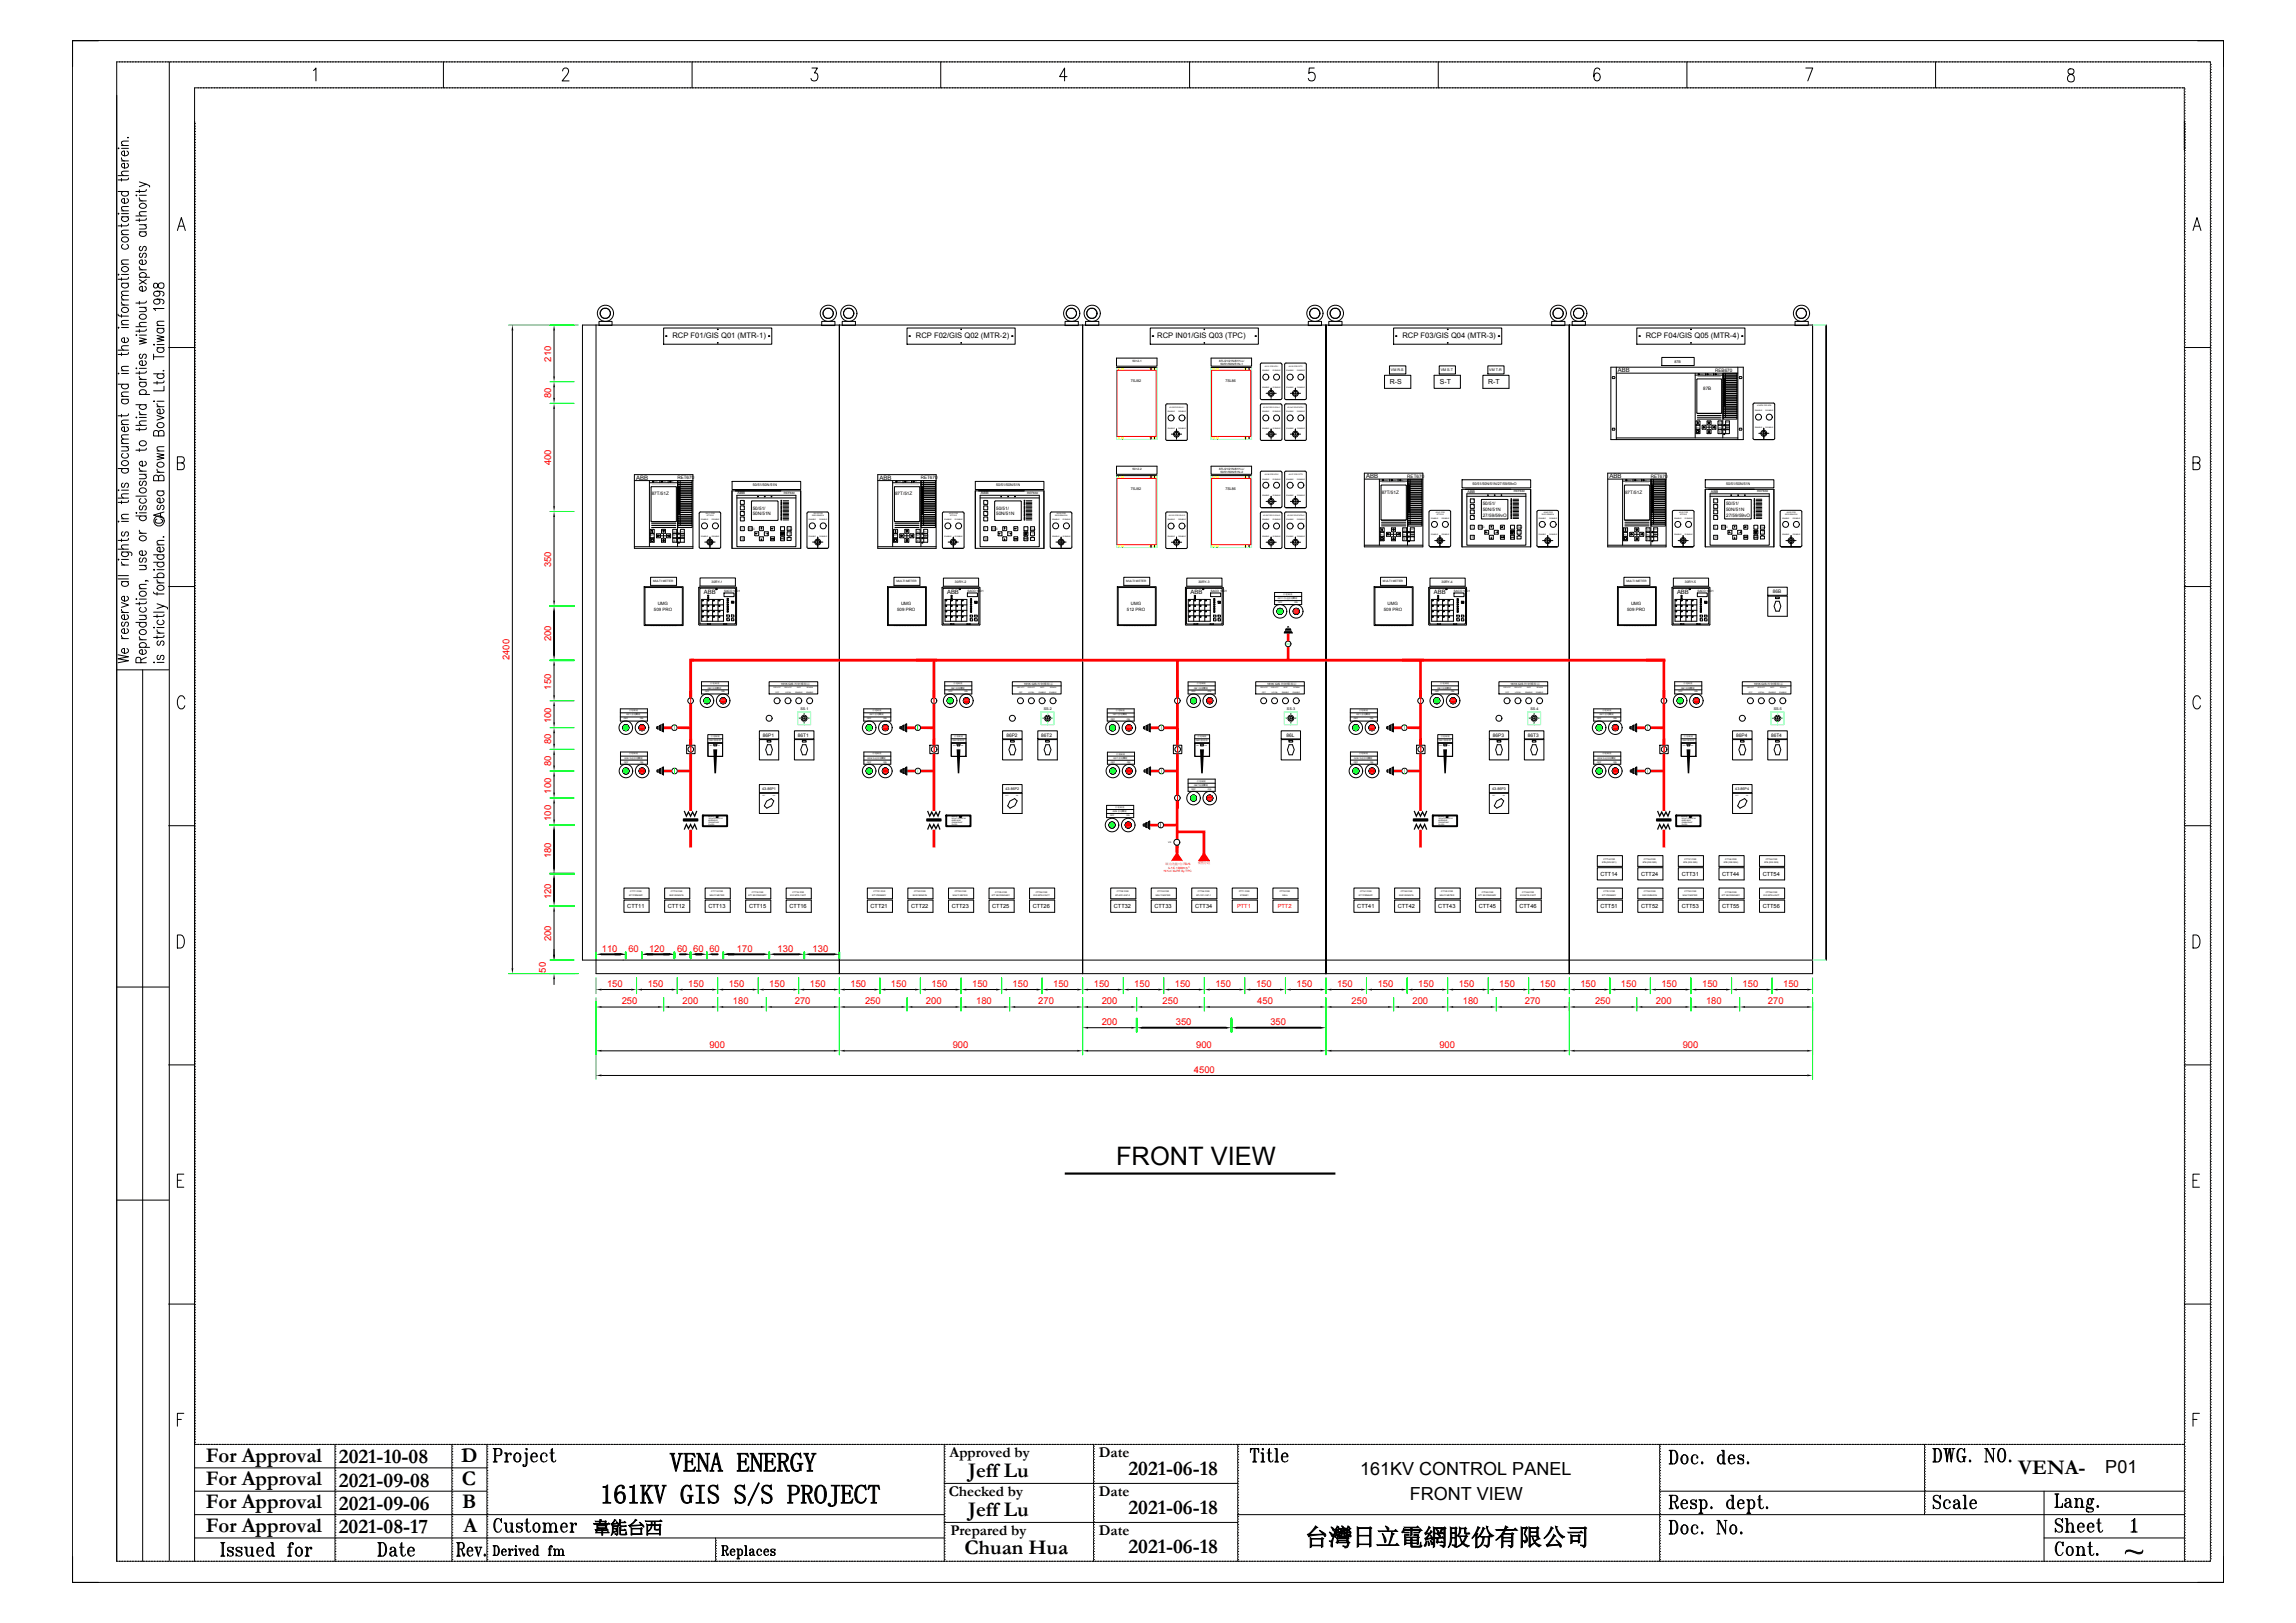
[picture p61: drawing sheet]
<svg xmlns="http://www.w3.org/2000/svg" width="297mm" height="210mm" viewBox="0 0 297 210" stroke-linecap="round" stroke-linejoin="round" font-family="sans-serif">
<defs><g id="words">
<g font-size="3.5">
<text x="86.6" y="190.4">VENA ENERGY</text>
<text x="77.6" y="194.5">161KV GIS S/S PROJECT</text>
</g>
<text font-size="3.3" x="144.4" y="150.7">FRONT VIEW</text>
<text font-size="3.1" x="168.8" y="200">台灣日立電網股份有限公司</text>
<g font-size="2.7">
<text x="26.6" y="189.1">For Approval</text>
<text x="43.8" y="189.3">2021-10-08</text>
<text x="59.7" y="189.1">D</text>
<text x="125.2" y="191.1">Jeff Lu</text>
<text x="146" y="190.8">2021-06-18</text>
<text x="261.1" y="190.7">VENA-</text>
<text x="26.6" y="195.2">For Approval</text>
<text x="26.6" y="192.2">For Approval</text>
<text x="43.8" y="195.4">2021-09-06</text>
<text x="43.8" y="192.3">2021-09-08</text>
<text x="59.8" y="192.1">C</text>
<text x="59.8" y="195.2">B</text>
<text x="125.2" y="196.2">Jeff Lu</text>
<text x="146" y="195.9">2021-06-18</text>
<text x="26.6" y="198.2">For Approval</text>
<text x="43.8" y="198.4">2021-08-17</text>
<text x="59.9" y="198.2">A</text>
<text x="124.8" y="201.1">Chuan Hua</text>
<text x="146" y="200.9">2021-06-18</text>
</g>
<g font-size="2.3">
<text x="175.9" y="190.8">161KV CONTROL PANEL</text>
<text x="272.3" y="190.6">P01</text>
<text x="182.4" y="194.1">FRONT VIEW</text>
</g>
<text font-size="2.2" x="76.7" y="198.3">韋能台西</text>
<g font-size="1.9">
<text x="122.8" y="188.5">Approved by</text>
<text x="142.2" y="188.5">Date</text>
<text x="122.7" y="193.5">Checked by</text>
<text x="142.2" y="193.5">Date</text>
<text x="122.9" y="198.6">Prepared by</text>
<text x="142.2" y="198.6">Date</text>
</g>
<g font-size="1.2" fill="#f00">
<text x="71.3" y="46.8" transform="rotate(-90 71.3 46.8)">210</text>
<text x="71.3" y="51.5" transform="rotate(-90 71.3 51.5)">80</text>
<text x="71.3" y="60.2" transform="rotate(-90 71.3 60.2)">400</text>
<text x="71.3" y="73.4" transform="rotate(-90 71.3 73.4)">350</text>
<text x="71.3" y="83" transform="rotate(-90 71.3 83)">200</text>
<text x="65.9" y="85.4" transform="rotate(-90 65.9 85.4)">2400</text>
<text x="71.3" y="89.2" transform="rotate(-90 71.3 89.2)">150</text>
<text x="71.3" y="93.6" transform="rotate(-90 71.3 93.6)">100</text>
<text x="71.3" y="99.1" transform="rotate(-90 71.3 99.1)">80</text>
<text x="71.3" y="96.3" transform="rotate(-90 71.3 96.3)">80</text>
<text x="71.3" y="106.2" transform="rotate(-90 71.3 106.2)">100</text>
<text x="71.3" y="102.7" transform="rotate(-90 71.3 102.7)">100</text>
<text x="71.3" y="111.1" transform="rotate(-90 71.3 111.1)">180</text>
<text x="71.3" y="116.3" transform="rotate(-90 71.3 116.3)">120</text>
<text x="70.6" y="125.8" transform="rotate(-90 70.6 125.8)">50</text>
<text x="71.3" y="121.8" transform="rotate(-90 71.3 121.8)">200</text>
<text x="77.8" y="123.1">110</text>
<text x="81.3" y="123.1">60</text>
<text x="84" y="123.1">120</text>
<text x="87.6" y="123.1">60</text>
<text x="89.7" y="123.1">60</text>
<text x="91.8" y="123.1">60</text>
<text x="95.3" y="123.1">170</text>
<text x="100.6" y="123.1">130</text>
<text x="105.1" y="123.1">130</text>
<text x="78.5" y="127.7">150</text>
<text x="80.4" y="129.9">250</text>
<text x="83.8" y="127.7">150</text>
<text x="88.3" y="129.9">200</text>
<text x="89" y="127.7">150</text>
<text x="94.3" y="127.7">150</text>
<text x="94.8" y="129.9">180</text>
<text x="99.5" y="127.7">150</text>
<text x="102.8" y="129.9">270</text>
<text x="104.8" y="127.7">150</text>
<text x="110" y="127.7">150</text>
<text x="111.9" y="129.9">250</text>
<text x="115.2" y="127.7">150</text>
<text x="119.8" y="129.9">200</text>
<text x="120.5" y="127.7">150</text>
<text x="125.8" y="127.7">150</text>
<text x="126.3" y="129.9">180</text>
<text x="131" y="127.7">150</text>
<text x="134.3" y="129.9">270</text>
<text x="136.2" y="127.7">150</text>
<text x="141.5" y="127.7">150</text>
<text x="142.5" y="129.9">200</text>
<text x="146.7" y="127.7">150</text>
<text x="150.4" y="129.9">250</text>
<text x="152" y="127.7">150</text>
<text x="157.2" y="127.7">150</text>
<text x="162.5" y="127.7">150</text>
<text x="162.6" y="129.9">450</text>
<text x="167.7" y="127.7">150</text>
<text x="173" y="127.7">150</text>
<text x="174.8" y="129.9">250</text>
<text x="178.2" y="127.7">150</text>
<text x="182.7" y="129.9">200</text>
<text x="183.5" y="127.7">150</text>
<text x="188.7" y="127.7">150</text>
<text x="189.2" y="129.9">180</text>
<text x="193.9" y="127.7">150</text>
<text x="197.2" y="129.9">270</text>
<text x="199.2" y="127.7">150</text>
<text x="204.4" y="127.7">150</text>
<text x="206.3" y="129.9">250</text>
<text x="209.7" y="127.7">150</text>
<text x="214.2" y="129.9">200</text>
<text x="214.9" y="127.7">150</text>
<text x="220.2" y="127.7">150</text>
<text x="220.7" y="129.9">180</text>
<text x="225.4" y="127.7">150</text>
<text x="228.7" y="129.9">270</text>
<text x="230.7" y="127.7">150</text>
<text x="91.8" y="135.6">900</text>
<text x="123.2" y="135.6">900</text>
<text x="142.5" y="132.6">200</text>
<text x="152.1" y="132.6">350</text>
<text x="154.7" y="135.6">900</text>
<text x="164.3" y="132.6">350</text>
<text x="186.2" y="135.6">900</text>
<text x="217.7" y="135.6">900</text>
<text x="154.4" y="138.8">4500</text>
</g>
<g font-size="1">
<text x="87" y="43.8">RCP F01/GIS Q01 (MTR-1)</text>
<text x="118.5" y="43.8">RCP F02/GIS Q02 (MTR-2)</text>
<text x="149.7" y="43.8">RCP IN01/GIS Q03 (TPC)</text>
<text x="181.4" y="43.8">RCP F03/GIS Q04 (MTR-3)</text>
<text x="212.9" y="43.8">RCP F04/GIS Q05 (MTR-4)</text>
</g>
<g font-size=".9">
<text x="179.8" y="49.7">R-S</text>
<text x="186.2" y="49.7">S-T</text>
<text x="192.5" y="49.7">R-T</text>
</g>
<g font-size=".8">
<text x="209.3" y="48.2">ABB</text>
<text x="82.3" y="62.1">ABB</text>
<text x="113.8" y="62.1">ABB</text>
<text x="176.7" y="61.9">ABB</text>
<text x="208.2" y="61.9">ABB</text>
<text x="91" y="76.9">ABB</text>
<text x="122.5" y="76.9">ABB</text>
<text x="154" y="76.9">ABB</text>
<text x="185.5" y="76.9">ABB</text>
<text x="216.9" y="76.9">ABB</text>
</g>
<g font-size=".7">
<text x="207" y="113.3">CTT14</text>
<text x="212.3" y="113.3">CTT24</text>
<text x="217.5" y="113.3">CTT31</text>
<text x="222.8" y="113.3">CTT44</text>
<text x="228" y="113.3">CTT54</text>
<text x="81.1" y="117.5">CTT11</text>
<text x="86.4" y="117.5">CTT12</text>
<text x="91.6" y="117.5">CTT13</text>
<text x="96.9" y="117.5">CTT15</text>
<text x="102.1" y="117.5">CTT16</text>
<text x="112.6" y="117.5">CTT21</text>
<text x="117.9" y="117.5">CTT22</text>
<text x="123.1" y="117.5">CTT23</text>
<text x="128.3" y="117.5">CTT25</text>
<text x="133.6" y="117.5">CTT26</text>
<text x="144.1" y="117.5">CTT32</text>
<text x="149.3" y="117.5">CTT33</text>
<text x="154.6" y="117.5">CTT34</text>
<text x="175.6" y="117.5">CTT41</text>
<text x="180.8" y="117.5">CTT42</text>
<text x="186.1" y="117.5">CTT43</text>
<text x="191.3" y="117.5">CTT45</text>
<text x="196.6" y="117.5">CTT46</text>
<text x="207" y="117.5">CTT51</text>
<text x="212.3" y="117.5">CTT52</text>
<text x="217.5" y="117.5">CTT53</text>
<text x="222.8" y="117.5">CTT55</text>
<text x="228" y="117.5">CTT56</text>
</g>
<g font-size=".7" fill="#f00">
<text x="160" y="117.5">PTT1</text>
<text x="165.3" y="117.5">PTT2</text>
</g>
<g font-size=".6">
<text x="220.3" y="50.4">87B</text>
<text x="221.9" y="48.1">REB670</text>
<text x="84.3" y="64.1">87T/51Z</text>
<text x="87.6" y="62">RET670</text>
<text x="97.4" y="65.9">50/51/</text>
<text x="115.8" y="64.1">87T/51Z</text>
<text x="119.1" y="62">RET670</text>
<text x="128.9" y="65.9">50/51/</text>
<text x="178.7" y="63.9">87T/51Z</text>
<text x="182" y="61.8">RET670</text>
<text x="191.8" y="65.3">50/51/</text>
<text x="210.2" y="63.9">87T/51Z</text>
<text x="213.5" y="61.8">RET670</text>
<text x="223.3" y="65.3">50/51/</text>
<text x="97.4" y="66.7">50N/51N</text>
<text x="128.9" y="66.7">50N/51N</text>
<text x="191.8" y="66.1">50N/51N</text>
<text x="191.8" y="66.8">27/59/59vO</text>
<text x="223.3" y="66.1">50N/51N</text>
<text x="223.3" y="66.8">27/59/59vO</text>
<text x="229.3" y="76.8">86B</text>
<text x="84.6" y="79.1">509 PRO</text>
<text x="85.1" y="78.3">UMG</text>
<text x="116" y="79.1">509 PRO</text>
<text x="116.6" y="78.3">UMG</text>
<text x="145.8" y="79.1">512 PRO</text>
<text x="146.3" y="78.3">UMG</text>
<text x="179" y="79.1">509 PRO</text>
<text x="179.5" y="78.3">UMG</text>
<text x="210.5" y="79.1">509 PRO</text>
<text x="211" y="78.3">UMG</text>
<text x="98.7" y="95.3">86P1</text>
<text x="103.2" y="95.3">86T1</text>
<text x="130.2" y="95.3">86P2</text>
<text x="134.7" y="95.3">86T2</text>
<text x="166.4" y="95.3">86L</text>
<text x="193.1" y="95.3">86P3</text>
<text x="197.6" y="95.3">86T3</text>
<text x="224.6" y="95.3">86P4</text>
<text x="229.1" y="95.3">86T4</text>
</g>
<g font-size=".5">
<text x="179.9" y="48">VM R-S</text>
<text x="186.4" y="48">VM S-T</text>
<text x="192.7" y="48">VM T-R</text>
<text x="216.6" y="46.9">87B</text>
<text x="146.3" y="49.4">7SJ82</text>
<text x="158.5" y="49.4">7SL86</text>
<text x="95.4" y="63.9">ABB</text>
<text x="97.4" y="62.9">50/51/50N/51N</text>
<text x="126.9" y="63.9">ABB</text>
<text x="128.9" y="62.9">50/51/50N/51N</text>
<text x="146.3" y="63.4">7SJ82</text>
<text x="158.5" y="63.4">7SL86</text>
<text x="189.8" y="63.7">ABB</text>
<text x="190.5" y="62.7">50/51/50N/51N/27/59/59vO</text>
<text x="221.3" y="63.7">ABB</text>
<text x="223.3" y="62.7">50/51/50N/51N</text>
<text x="103.5" y="91.8">SS-1</text>
<text x="135" y="91.8">SS-2</text>
<text x="166.5" y="91.8">SS-3</text>
<text x="198" y="91.8">SS-4</text>
<text x="229.4" y="91.8">SS-5</text>
<text x="98.6" y="102.2">43-86P1</text>
<text x="130.1" y="102.2">43-86P2</text>
<text x="193" y="102.2">43-86P3</text>
<text x="224.5" y="102.2">43-86P4</text>
</g>
<g font-size=".4">
<text x="146.5" y="46.8">50+2-1</text>
<text x="157.7" y="46.8">87L/21/21N/81H-L/</text>
<text x="157.9" y="47.2">50/51/50N/51N-1</text>
<text x="222.4" y="56">E</text>
<text x="222.4" y="54.9">C</text>
<text x="101.4" y="63.9">REF630</text>
<text x="132.9" y="63.9">REF630</text>
<text x="146.5" y="60.8">50+2-2</text>
<text x="157.7" y="60.8">87L/21/21N/81H-L/</text>
<text x="157.9" y="61.2">50/51/50N/51N-2</text>
<text x="195.8" y="63.7">REF630</text>
<text x="227.3" y="63.7">REF630</text>
<text x="87.2" y="70.1">E</text>
<text x="87.2" y="68.9">C</text>
<text x="95.9" y="68.6">I</text>
<text x="96" y="69.9">O</text>
<text x="96.9" y="68.6">ESC</text>
<text x="98" y="69.1" transform="rotate(-90 98 69.1)">I</text>
<text x="98.4" y="68.6">I</text>
<text x="98.4" y="69.9">I</text>
<text x="99.3" y="69.1" transform="rotate(-90 99.3 69.1)">I</text>
<text x="102" y="69.2">?</text>
<text x="118.6" y="70.1">E</text>
<text x="118.6" y="68.9">C</text>
<text x="127.4" y="68.6">I</text>
<text x="127.4" y="69.9">O</text>
<text x="128.3" y="68.6">ESC</text>
<text x="129.5" y="69.1" transform="rotate(-90 129.5 69.1)">I</text>
<text x="129.9" y="68.6">I</text>
<text x="129.9" y="69.9">I</text>
<text x="130.8" y="69.1" transform="rotate(-90 130.8 69.1)">I</text>
<text x="133.5" y="69.2">?</text>
<text x="181.6" y="69.9">E</text>
<text x="181.6" y="68.7">C</text>
<text x="190.4" y="68.4">I</text>
<text x="190.4" y="69.7">O</text>
<text x="191.3" y="68.4">ESC</text>
<text x="192.4" y="68.9" transform="rotate(-90 192.4 68.9)">I</text>
<text x="192.9" y="68.4">I</text>
<text x="192.9" y="69.7">I</text>
<text x="193.7" y="68.9" transform="rotate(-90 193.7 68.9)">I</text>
<text x="196.4" y="69">?</text>
<text x="213" y="69.9">E</text>
<text x="213.1" y="68.7">C</text>
<text x="221.8" y="68.4">I</text>
<text x="221.9" y="69.7">O</text>
<text x="222.7" y="68.4">ESC</text>
<text x="223.9" y="68.9" transform="rotate(-90 223.9 68.9)">I</text>
<text x="224.3" y="68.4">I</text>
<text x="224.3" y="69.7">I</text>
<text x="225.2" y="68.9" transform="rotate(-90 225.2 68.9)">I</text>
<text x="227.9" y="69">?</text>
<text x="84.5" y="75.3">MULTI METER</text>
<text x="92.1" y="75.4">30RY-1</text>
<text x="93.7" y="76.6">SACO 16D1</text>
<text x="116" y="75.3">MULTI METER</text>
<text x="123.5" y="75.5">30RY-2</text>
<text x="125.1" y="76.6">SACO 16D1</text>
<text x="145.7" y="75.3">MULTI METER</text>
<text x="155" y="75.5">30RY-3</text>
<text x="156.6" y="76.6">SACO 16D1</text>
<text x="178.9" y="75.3">MULTI METER</text>
<text x="186.5" y="75.5">30RY-4</text>
<text x="188.1" y="76.6">SACO 16D1</text>
<text x="210.4" y="75.3">MULTI METER</text>
<text x="218" y="75.5">30RY-5</text>
<text x="219.6" y="76.6">SACO 16D1</text>
<text x="101" y="88.6">161K GIS 控制權指示</text>
<text x="132.4" y="88.6">161K GIS 控制權指示</text>
<text x="163.9" y="88.6">161K GIS 控制權指示</text>
<text x="195.4" y="88.6">161K GIS 控制權指示</text>
<text x="226.9" y="88.6">161K GIS 控制權指示</text>
</g>
<g font-size=".4" fill="#f00">
<text x="150.5" y="112.9">161kV XLPE By TPC</text>
<text x="150.8" y="111.9">碩力光能~台西D/S</text>
<text x="151.1" y="112.4">3-1/C 1200mm</text>
<text x="154.9" y="111.8">預留分歧</text>
</g>
<g font-size=".3">
<text x="101.9" y="68.5">Clear</text>
<text x="133.3" y="68.5">Clear</text>
<text x="196.3" y="68.3">Clear</text>
<text x="227.8" y="68.3">Clear</text>
<text x="165.3" y="77.5">QC11 快速接地開關</text>
<text x="166" y="77">台電編號</text>
<text x="165.4" y="78">OFF</text>
<text x="167.4" y="78">ON</text>
<text x="91.2" y="89.6">OFF</text>
<text x="91.5" y="89.1">QB1 隔離開關</text>
<text x="91.9" y="88.5">台電編號</text>
<text x="93.3" y="89.6">ON</text>
<text x="122.7" y="89.6">OFF</text>
<text x="123" y="89.1">QB1 隔離開關</text>
<text x="123.3" y="88.5">台電編號</text>
<text x="124.8" y="89.6">ON</text>
<text x="154.1" y="89.6">OFF</text>
<text x="154.5" y="89.1">QB1 隔離開關</text>
<text x="154.8" y="88.5">台電編號</text>
<text x="156.3" y="89.6">ON</text>
<text x="185.6" y="89.6">OFF</text>
<text x="186" y="89.1">QB1 隔離開關</text>
<text x="186.3" y="88.5">台電編號</text>
<text x="187.7" y="89.6">ON</text>
<text x="217.1" y="89.6">OFF</text>
<text x="217.5" y="89.1">QB1 隔離開關</text>
<text x="217.8" y="88.5">台電編號</text>
<text x="219.2" y="89.6">ON</text>
<text x="80.7" y="93.1">OFF</text>
<text x="81" y="92.6">QC1 接地開關</text>
<text x="81.4" y="92">台電編號</text>
<text x="82.8" y="93.1">ON</text>
<text x="91.8" y="95.9">QA1 斷路器</text>
<text x="91.9" y="95.4">台電編號</text>
<text x="112.2" y="93.1">OFF</text>
<text x="112.5" y="92.6">QC1 接地開關</text>
<text x="112.9" y="92">台電編號</text>
<text x="114.3" y="93.1">ON</text>
<text x="123.2" y="95.9">QA1 斷路器</text>
<text x="123.4" y="95.4">台電編號</text>
<text x="143.7" y="93.1">OFF</text>
<text x="144" y="92.6">QC1 接地開關</text>
<text x="144.3" y="92">台電編號</text>
<text x="145.8" y="93.1">ON</text>
<text x="154.7" y="95.9">QA1 斷路器</text>
<text x="154.9" y="95.4">台電編號</text>
<text x="175.1" y="93.1">OFF</text>
<text x="175.5" y="92.6">QC1 接地開關</text>
<text x="175.8" y="92">台電編號</text>
<text x="177.2" y="93.1">ON</text>
<text x="186.2" y="95.9">QA1 斷路器</text>
<text x="186.4" y="95.4">台電編號</text>
<text x="206.6" y="93.1">OFF</text>
<text x="207" y="92.6">QC1 接地開關</text>
<text x="207.3" y="92">台電編號</text>
<text x="208.7" y="93.1">ON</text>
<text x="217.7" y="95.9">QA1 斷路器</text>
<text x="217.8" y="95.4">台電編號</text>
<text x="80.7" y="98.7">OFF</text>
<text x="80.8" y="98.2">QC8 快速接地開關</text>
<text x="81.4" y="97.6">台電編號</text>
<text x="82.8" y="98.7">ON</text>
<text x="112.2" y="98.7">OFF</text>
<text x="112.2" y="98.2">QC8 快速接地開關</text>
<text x="112.9" y="97.6">台電編號</text>
<text x="114.3" y="98.7">ON</text>
<text x="143.7" y="98.7">OFF</text>
<text x="144.1" y="98.2">QC7 接地開關</text>
<text x="144.4" y="97.6">台電編號</text>
<text x="145.8" y="98.7">ON</text>
<text x="154.5" y="101.7">QB7 隔離開關</text>
<text x="154.8" y="101.1">台電編號</text>
<text x="175.1" y="98.7">OFF</text>
<text x="175.2" y="98.2">QC8 快速接地開關</text>
<text x="175.8" y="97.6">台電編號</text>
<text x="177.2" y="98.7">ON</text>
<text x="206.6" y="98.7">OFF</text>
<text x="206.7" y="98.2">QC8 快速接地開關</text>
<text x="207.3" y="97.6">台電編號</text>
<text x="208.7" y="98.7">ON</text>
<text x="143.6" y="105.6">OFF</text>
<text x="143.9" y="105.1">QC8 接地開關</text>
<text x="144.3" y="104.5">台電編號</text>
<text x="145.7" y="105.6">ON</text>
<text x="154.1" y="102.2">OFF</text>
<text x="156.3" y="102.2">ON</text>
<text x="151.1" y="109.1">VD</text>
<text x="207.3" y="111.7">87B (GIS Q01)</text>
<text x="207.4" y="111.3">CTT14 FOR</text>
<text x="212.5" y="111.7">87B (GIS Q02)</text>
<text x="212.7" y="111.3">CTT24 FOR</text>
<text x="217.8" y="111.7">87B (GIS Q03)</text>
<text x="217.9" y="111.3">CTT31 FOR</text>
<text x="223" y="111.7">87B (GIS Q04)</text>
<text x="223.2" y="111.3">CTT44 FOR</text>
<text x="228.2" y="111.7">87B (GIS Q05)</text>
<text x="228.4" y="111.3">CTT54 FOR</text>
<text x="81.4" y="115.9">87T PRIMARY</text>
<text x="81.5" y="115.5">CTT11 FOR</text>
<text x="86.6" y="115.9">50/51/50N/51N</text>
<text x="86.8" y="115.5">CTT12 FOR</text>
<text x="91.8" y="115.9">MULTI METER</text>
<text x="92" y="115.5">CTT13 FOR</text>
<text x="96.8" y="115.9">87T SECONDARY</text>
<text x="97.3" y="115.5">CTT15 FOR</text>
<text x="102.2" y="115.9">51G MTR-1 NCT</text>
<text x="102.5" y="115.5">CTT16 FOR</text>
<text x="112.8" y="115.9">87T PRIMARY</text>
<text x="113" y="115.5">CTT21 FOR</text>
<text x="118.1" y="115.9">50/51/50N/51N</text>
<text x="118.2" y="115.5">CTT22 FOR</text>
<text x="123.3" y="115.9">MULTI METER</text>
<text x="123.5" y="115.5">CTT23 FOR</text>
<text x="128.3" y="115.9">87T SECONDARY</text>
<text x="128.7" y="115.5">CTT25 FOR</text>
<text x="133.7" y="115.9">51G MTR-2 NCT</text>
<text x="134" y="115.5">CTT26 FOR</text>
<text x="144.3" y="115.9">87L2/21-2/67-2</text>
<text x="144.5" y="115.5">CTT32 FOR</text>
<text x="149.5" y="115.9">MULTI METER</text>
<text x="149.7" y="115.5">CTT33 FOR</text>
<text x="154.8" y="115.9">87L1/21-1/67-1</text>
<text x="155" y="115.5">CTT34 FOR</text>
<text x="160.3" y="115.5">PTT1 FOR</text>
<text x="160.4" y="115.9">27/59/81</text>
<text x="165.5" y="115.5">PTT2 FOR</text>
<text x="165.9" y="115.9">59Vo</text>
<text x="175.8" y="115.9">87T PRIMARY</text>
<text x="175.9" y="115.5">CTT41 FOR</text>
<text x="181" y="115.9">50/51/50N/51N</text>
<text x="181.2" y="115.5">CTT42 FOR</text>
<text x="186.2" y="115.9">MULTI METER</text>
<text x="186.4" y="115.5">CTT43 FOR</text>
<text x="191.3" y="115.9">87T SECONDARY</text>
<text x="191.7" y="115.5">CTT45 FOR</text>
<text x="196.6" y="115.9">51G MTR-3 NCT</text>
<text x="196.9" y="115.5">CTT46 FOR</text>
<text x="207.3" y="115.9">87T PRIMARY</text>
<text x="207.4" y="115.5">CTT51 FOR</text>
<text x="212.5" y="115.9">50/51/50N/51N</text>
<text x="212.7" y="115.5">CTT52 FOR</text>
<text x="217.7" y="115.9">MULTI METER</text>
<text x="217.9" y="115.5">CTT53 FOR</text>
<text x="222.7" y="115.9">87T SECONDARY</text>
<text x="223.2" y="115.5">CTT55 FOR</text>
<text x="228.1" y="115.9">51G MTR-4 NCT</text>
<text x="228.4" y="115.5">CTT56 FOR</text>
</g>
<text font-size=".3" fill="#f00" x="153.7" y="112.3">2</text>
<g font-size=".2">
<text x="163.6" y="47.5">43-31 FOR 87L1</text>
<text x="166.7" y="47.5">43-32 FOR DTT1</text>
<text x="151.1" y="53.3">ENABLE</text>
<text x="151.3" y="52.8">43-35 FOR 50+2-1</text>
<text x="152.4" y="53.3">DISABLE</text>
<text x="163.3" y="50.2">ENABLE</text>
<text x="163.3" y="48.1">ENABLE</text>
<text x="163.3" y="53.3">ENABLE</text>
<text x="163.4" y="52.8">43-33 FOR 21/21N-1</text>
<text x="164.7" y="50.2">DISABLE</text>
<text x="164.7" y="48.1">DISABLE</text>
<text x="164.7" y="53.3">DISABLE</text>
<text x="166.4" y="50.2">ENABLE</text>
<text x="166.4" y="53.3">ENABLE</text>
<text x="166.4" y="48.1">ENABLE</text>
<text x="166.5" y="52.8">43-34 FOR 67/67N-1</text>
<text x="167.8" y="50.2">DISABLE</text>
<text x="167.8" y="53.3">DISABLE</text>
<text x="167.8" y="48.1">DISABLE</text>
<text x="227" y="53.2">ENABLE</text>
<text x="227.3" y="52.5">43-87B FOR 87B</text>
<text x="228.4" y="53.2">DISABLE</text>
<text x="151.1" y="55.5">ENABLE</text>
<text x="152.4" y="55.5">DISABLE</text>
<text x="163.3" y="55.5">ENABLE</text>
<text x="164.7" y="55.5">DISABLE</text>
<text x="166.4" y="55.5">ENABLE</text>
<text x="167.8" y="55.5">DISABLE</text>
<text x="227" y="55.4">ENABLE</text>
<text x="228.4" y="55.4">DISABLE</text>
<text x="163.3" y="64.2">ENABLE</text>
<text x="163.3" y="62.1">ENABLE</text>
<text x="163.6" y="61.5">43-36 FOR 87L2</text>
<text x="164.7" y="64.2">DISABLE</text>
<text x="164.7" y="62.1">DISABLE</text>
<text x="166.4" y="64.2">ENABLE</text>
<text x="166.4" y="62.1">ENABLE</text>
<text x="166.7" y="61.5">43-37 FOR DTT2</text>
<text x="167.8" y="64.2">DISABLE</text>
<text x="167.8" y="62.1">DISABLE</text>
<text x="90.7" y="69.4">ENABLE</text>
<text x="90.7" y="67.3">ENABLE</text>
<text x="91.3" y="66.5">43-11 FOR</text>
<text x="91.4" y="66.8">87T/51G</text>
<text x="92.1" y="69.4">DISABLE</text>
<text x="92.1" y="67.3">DISABLE</text>
<text x="101" y="69.9">R</text>
<text x="101" y="69.7">L</text>
<text x="104.6" y="67.3">ENABLE</text>
<text x="104.6" y="69.4">ENABLE</text>
<text x="105" y="66.8">50/51/50N/51N</text>
<text x="105.3" y="66.5">43-12 FOR</text>
<text x="106" y="67.3">DISABLE</text>
<text x="106" y="69.4">DISABLE</text>
<text x="122.2" y="67.3">ENABLE</text>
<text x="122.2" y="69.4">ENABLE</text>
<text x="122.8" y="66.5">43-21 FOR</text>
<text x="122.9" y="66.8">87T/51G</text>
<text x="123.5" y="67.3">DISABLE</text>
<text x="123.5" y="69.4">DISABLE</text>
<text x="132.5" y="69.9">R</text>
<text x="132.5" y="69.7">L</text>
<text x="136.1" y="67.3">ENABLE</text>
<text x="136.1" y="69.4">ENABLE</text>
<text x="136.5" y="66.8">50/51/50N/51N</text>
<text x="136.7" y="66.5">43-22 FOR</text>
<text x="137.5" y="67.3">DISABLE</text>
<text x="137.5" y="69.4">DISABLE</text>
<text x="151.1" y="69.5">ENABLE</text>
<text x="151.1" y="67.3">ENABLE</text>
<text x="151.2" y="66.8">43-310 FOR 50+2-2</text>
<text x="152.4" y="69.5">DISABLE</text>
<text x="152.4" y="67.3">DISABLE</text>
<text x="163.3" y="69.5">ENABLE</text>
<text x="163.3" y="67.3">ENABLE</text>
<text x="163.4" y="66.8">43-38 FOR 21/21N-2</text>
<text x="164.7" y="69.5">DISABLE</text>
<text x="164.7" y="67.3">DISABLE</text>
<text x="166.4" y="69.5">ENABLE</text>
<text x="166.4" y="67.3">ENABLE</text>
<text x="166.5" y="66.8">43-39 FOR 67/67N-2</text>
<text x="167.8" y="69.5">DISABLE</text>
<text x="167.8" y="67.3">DISABLE</text>
<text x="185.1" y="67.1">ENABLE</text>
<text x="185.1" y="69.2">ENABLE</text>
<text x="185.7" y="66.4">43-41 FOR</text>
<text x="185.9" y="66.6">87T/51G</text>
<text x="186.5" y="67.1">DISABLE</text>
<text x="186.5" y="69.2">DISABLE</text>
<text x="195.4" y="69.7">R</text>
<text x="195.4" y="69.5">L</text>
<text x="199.1" y="67.1">ENABLE</text>
<text x="199.1" y="69.2">ENABLE</text>
<text x="199.5" y="66.6">50/51/50N/51N</text>
<text x="199.7" y="66.4">43-42 FOR</text>
<text x="200.4" y="67.1">DISABLE</text>
<text x="200.4" y="69.2">DISABLE</text>
<text x="216.6" y="67.1">ENABLE</text>
<text x="216.6" y="69.2">ENABLE</text>
<text x="217.2" y="66.4">43-51 FOR</text>
<text x="217.3" y="66.6">87T/51G</text>
<text x="218" y="67.1">DISABLE</text>
<text x="218" y="69.2">DISABLE</text>
<text x="226.9" y="69.7">R</text>
<text x="226.9" y="69.5">L</text>
<text x="230.6" y="67.1">ENABLE</text>
<text x="230.6" y="69.2">ENABLE</text>
<text x="230.9" y="66.6">50/51/50N/51N</text>
<text x="231.1" y="66.4">43-52 FOR</text>
<text x="231.9" y="67.1">DISABLE</text>
<text x="231.9" y="69.2">DISABLE</text>
<text x="100.1" y="89.1">GIS LCC</text>
<text x="100.3" y="89.7">OFF</text>
<text x="101.5" y="89.1">GIS LCC</text>
<text x="101.6" y="89.7">LOCAL</text>
<text x="102.9" y="89.7">ENABLE</text>
<text x="103.1" y="89.1">RCP</text>
<text x="104.3" y="89.7">ENABLE</text>
<text x="104.4" y="89.1">SCADA</text>
<text x="131.6" y="89.1">GIS LCC</text>
<text x="131.8" y="89.7">OFF</text>
<text x="133" y="89.1">GIS LCC</text>
<text x="133.1" y="89.7">LOCAL</text>
<text x="134.4" y="89.7">ENABLE</text>
<text x="134.6" y="89.1">RCP</text>
<text x="135.8" y="89.7">ENABLE</text>
<text x="135.8" y="89.1">SCADA</text>
<text x="163" y="89.1">GIS LCC</text>
<text x="163.3" y="89.7">OFF</text>
<text x="164.5" y="89.1">GIS LCC</text>
<text x="164.5" y="89.7">LOCAL</text>
<text x="165.8" y="89.7">ENABLE</text>
<text x="166.1" y="89.1">RCP</text>
<text x="167.2" y="89.7">ENABLE</text>
<text x="167.3" y="89.1">SCADA</text>
<text x="194.5" y="89.1">GIS LCC</text>
<text x="194.8" y="89.7">OFF</text>
<text x="195.9" y="89.1">GIS LCC</text>
<text x="196" y="89.7">LOCAL</text>
<text x="197.3" y="89.7">ENABLE</text>
<text x="197.6" y="89.1">RCP</text>
<text x="198.7" y="89.7">ENABLE</text>
<text x="198.8" y="89.1">SCADA</text>
<text x="226" y="89.1">GIS LCC</text>
<text x="226.2" y="89.7">OFF</text>
<text x="227.4" y="89.1">GIS LCC</text>
<text x="227.5" y="89.7">LOCAL</text>
<text x="228.8" y="89.7">ENABLE</text>
<text x="229" y="89.1">RCP</text>
<text x="230.2" y="89.7">ENABLE</text>
<text x="230.3" y="89.1">SCADA</text>
<text x="91.6" y="106">161(±7.5%)/33 kV</text>
<text x="91.6" y="105.8">MTR-1</text>
<text x="91.7" y="106.5">ONAN/ONAF</text>
<text x="91.7" y="106.3">60/80 MVA</text>
<text x="91.7" y="106.8">Z=10%</text>
<text x="123.1" y="106">161(±7.5%)/33 kV</text>
<text x="123.1" y="105.8">MTR-2</text>
<text x="123.1" y="106.5">ONAN/ONAF</text>
<text x="123.1" y="106.3">60/80 MVA</text>
<text x="123.1" y="106.8">Z=10%</text>
<text x="186.1" y="106">161(±7.5%)/33 kV</text>
<text x="186.1" y="105.8">MTR-3</text>
<text x="186.1" y="106.5">ONAN/ONAF</text>
<text x="186.1" y="106.3">60/80 MVA</text>
<text x="186.1" y="106.8">Z=10%</text>
<text x="217.5" y="106">161(±7.5%)/33 kV</text>
<text x="217.5" y="105.8">MTR-4</text>
<text x="217.5" y="106.5">ONAN/ONAF</text>
<text x="217.5" y="106.3">60/80 MVA</text>
<text x="217.5" y="106.8">Z=10%</text>
</g>
</g></defs>
<g fill="none" stroke="#000" stroke-width=".13">
<path d="M9.4 5.3h278.2v199.5h-278.2zM12.7 5.3h-3.3v3.3M15.1 8v194h.2M15.1 8h.2M15.3 19.1v.1zM15.4 8h.1M15.4 8h.2M15.7 8h.1M15.7 19.2h.9M15.7 18.8h.9M15.8 8h.2M16 8h.1"/>
<path d="M16.1 8h.2M16.4 8h.1M16.4 19.5a.31 .31 0 0 1 .2 .3 .31 .31 0 0 1-.2 .3l-.2 .1a.36 .36 0 0 1-.4-.1 .36 .36 0 0 1 0-.5l.3-.1v.7M16.5 8h.2M16.6 17.8h-.1M16.6 18.3h-.8l-.1 .3 .3 .2M16.7 8h.1M16.8 8h.2M17.1 8h.1M17.2 8h.2M17.4 8h.1M17.5 8h.2"/>
<path d="M17.8 8h.1M17.9 8h.1M18.1 8h.1M18.2 8h.2M18.5 8h.1M18.6 8h.2M18.8 8h.1M18.9 8h.2M19.2 8h.1M19.3 8h.2M19.5 8h.1M19.6 8h.2"/>
<path d="M19.9 8h.1M20 8h.1M20.3 8h.1M20.3 8h.2M20.6 8h.1M20.7 8h.2M20.9 8h.1M21 8h.2M21.3 8h.1M21.4 8h.2M21.6 8h.1M21.7 8h.2v193.9"/>
<path d="M22 8h.1M22.1 8h.2M22.3 8h.1M22.4 8h.2M22.7 8h.1M22.8 8h.1M23 8h.1M23.1 8h.2M23.4 8h.1M23.5 8h.2M23.7 8h.1M23.8 8h.2"/>
<path d="M24.1 8h.1M24.2 8h.2M24.4 8h.1M24.5 8h.2M24.8 8h.1M24.9 8h.1M25.1 8h.1M25.2 16h.1M25.2 16.3h.1M25.2 16.7h.1M25.2 17h.1M25.2 17.4h.1"/>
<path d="M25.2 17.7h.1M25.2 18.1h.1M25.2 18.4h.1M25.2 18.8h.1M25.2 19.1h.1M25.2 19.5h.1M25.2 19.8h.1M25.2 8h.2M25.4 11.4h-.2v190.6M25.5 8h.1M25.5 11.4h.1M25.6 8h.1"/>
<path d="M25.6 11.4h.2M25.8 8h.1M25.9 11.4h.1M25.9 8h.2M26 11.4h.1M26.2 8h.1M26.2 11.4h.1M26.3 8h.2M26.3 11.4h.2M26.5 8h.1M26.6 11.4h.1M26.6 8h.2"/>
<path d="M26.7 11.4h.1M26.9 8h.1M26.9 11.4h.1M27 8h.1M27 11.4h.2M27.2 8h.1M27.3 11.4h.1M27.3 8h.2M27.4 11.4h.1M27.6 8h.1M27.6 11.4h.1M27.7 8h.1"/>
<path d="M27.7 11.4h.2M27.9 8h.1M28 11.4h.1M28 8h.2M28.1 11.4h.1M28.3 8h.1M28.3 11.4h.1M28.4 8h.1M28.4 11.4h.2M28.6 8h.1M28.7 11.4h.1M28.7 8h.2"/>
<path d="M28.8 11.4h.1M29 8h.1M29 11.4h.1M29.1 8h.2M29.1 11.4h.2M29.3 8h.1M29.4 11.4h.1M29.4 8h.2M29.5 11.4h.1M29.7 8h.1M29.7 11.4h.1M29.8 8h.1"/>
<path d="M29.8 11.4h.2M30 8h.1M30.1 11.4h.1M30.1 8h.2M30.2 11.4h.1M30.4 8h.1M30.4 11.4h.1M30.5 8h.1M30.5 11.4h.2M30.7 8h.1M30.8 11.4h.1M30.8 8h.2"/>
<path d="M30.9 11.4h.1M31.1 8h.1M31.1 11.4h.1M31.2 8h.2M31.2 11.4h.2M31.4 8h.1M31.5 11.4h.1M31.5 8h.2M31.6 11.4h.1M31.8 8h.1M31.8 11.4h.1M31.9 8h.1"/>
<path d="M31.9 11.4h.2M32.1 8h.1M32.2 11.4h.1M32.2 8h.2M32.2 11.4h.2M32.5 8h.1M32.5 11.4h.1M32.6 8h.1M32.6 11.4h.2M32.8 8h.1M32.9 11.4h.1M32.9 8h.2"/>
<path d="M33 11.4h.1M33.2 8h.1M33.2 11.4h.1M33.3 8h.1M33.3 11.4h.2M33.5 8h.1M33.6 11.4h.1M33.6 8h.2M33.7 11.4h.1M33.9 8h.1M33.9 11.4h.1M34 8h.2"/>
<path d="M34 11.4h.2M34.2 8h.1M34.3 11.4h.1M34.3 8h.2M34.3 11.4h.2M34.6 8h.1M34.6 11.4h.1M34.7 8h.1M34.7 11.4h.2M34.9 8h.1M35 11.4h.1M35 8h.2"/>
<path d="M35.1 11.4h.1M35.3 8h.1M35.3 11.4h.1M35.4 8h.1M35.4 11.4h.2M35.6 8h.1M35.7 11.4h.1M35.7 8h.2M35.8 11.4h.1M36 8h.1M36 11.4h.1M36.1 8h.1"/>
<path d="M36.1 11.4h.2M36.3 8h.1M36.4 11.4h.1M36.4 8h.2M36.5 11.4h.1M36.7 8h.1M36.7 11.4h.1M36.8 8h.1M36.8 11.4h.2M37 8h.1M37.1 11.4h.1M37.1 8h.2"/>
<path d="M37.1 11.4h.2M37.4 8h.1M37.4 11.4h.1M37.5 8h.1M37.5 11.4h.2M37.7 8h.1M37.8 11.4h.1M37.8 8h.2M37.9 11.4h.1M38.1 8h.1M38.1 11.4h.1M38.2 8h.1"/>
<path d="M38.2 11.4h.2M38.4 8h.1M38.5 11.4h.1M38.5 8h.2M38.6 11.4h.1M38.8 8h.1M38.8 11.4h.1M38.9 8h.1M38.9 11.4h.2M39.1 8h.1M39.2 11.4h.1M39.2 8h.2"/>
<path d="M39.2 11.4h.2M39.5 8h.1M39.5 11.4h.1M39.6 8h.1M39.6 11.4h.2M39.8 8h.1M39.9 11.4h.1M39.9 8h.2M39.9 11.4h.2M40.2 8h.1M40.2 11.4h.1M40.3 8h.1"/>
<path d="M40.3 11.4h.2M40.5 8h.1M40.5 9.1l.4-.3v1.7M40.6 11.4h.1M40.6 8h.2M40.7 11.4h.1M40.9 8h.1M40.9 11.4h.1M41 8h.1M41 11.4h.2M41.2 8h.1M41.3 11.4h.1"/>
<path d="M41.3 8h.2M41.4 11.4h.1M41.6 8h.1M41.6 11.4h.1M41.7 8h.1M41.7 11.4h.2M41.9 8h.1M42 11.4h.1M42 8h.2M42 11.4h.2M42.3 8h.1M42.3 11.4h.1"/>
<path d="M42.4 8h.1M42.4 11.4h.2M42.6 8h.1M42.7 11.4h.1M42.7 8h.2M42.8 11.4h.1M43 8h.1M43 11.4h.1M43.1 8h.1M43.1 11.4h.2M43.3 8h.1M43.4 11.4h.1"/>
<path d="M43.4 8h.2M43.5 11.4h.1M43.7 8h.1M43.7 11.4h.1M43.8 8h.1M43.8 11.4h.2M44 8h.1M44.1 11.4h.1M44.1 8h.2M44.1 11.4h.2M44.4 8h.1M44.4 11.4h.1"/>
<path d="M44.5 8h.1M44.5 11.4h.2M44.7 8h.1M44.8 11.4h.1M44.8 8h.2M44.8 11.4h.2M45.1 8h.1M45.1 11.4h.1M45.2 8h.1M45.2 11.4h.2M45.4 8h.1M45.5 11.4h.1"/>
<path d="M45.5 8h.2M45.6 11.4h.1M45.8 8h.1M45.8 11.4h.1M45.9 8h.1M45.9 11.4h.2M46.1 8h.1M46.2 11.4h.1M46.2 8h.2M46.2 11.4h.2M46.5 8h.1M46.5 11.4h.1"/>
<path d="M46.6 8h.1M46.6 11.4h.2M46.8 8h.1M46.9 11.4h.1M46.9 8h.2M46.9 11.4h.2M47.2 8h.1M47.2 11.4h.1M47.3 8h.1M47.3 11.4h.2M47.5 8h.1M47.6 11.4h.1"/>
<path d="M47.6 8h.2M47.6 11.4h.2M47.9 8h.1M47.9 11.4h.1M47.9 8h.2M48 11.4h.2M48.2 8h.1M48.2 11.4h.1M48.3 8h.2M48.4 11.4h.1M48.6 8h.1M48.6 11.4h.1"/>
<path d="M48.7 8h.1M48.7 11.4h.2M48.9 8h.1M49 11.4h.1M49 8h.2M49 11.4h.2M49.3 8h.1M49.3 11.4h.1M49.4 8h.1M49.4 11.4h.2M49.6 8h.1M49.7 11.4h.1"/>
<path d="M49.7 8h.2M49.7 11.4h.2M50 8h.1M50 11.4h.1M50 8h.2M50.1 11.4h.2M50.3 8h.1M50.4 11.4h.1M50.4 8h.2M50.5 11.4h.1M50.7 8h.1M50.7 11.4h.1"/>
<path d="M50.7 8h.2M50.8 11.4h.2M51 8h.1M51 11.4h.1M51.1 8h.2M51.1 11.4h.2M51.4 8h.1M51.4 11.4h.1M51.5 8h.1M51.5 11.4h.2M51.7 8h.1M51.8 11.4h.1"/>
<path d="M51.8 8h.2M51.8 11.4h.2M52.1 8h.1M52.1 11.4h.1M52.2 8h.1M52.2 11.4h.2M52.4 8h.1M52.5 11.4h.1M52.5 8h.2M52.5 11.4h.2M52.8 8h.1M52.8 11.4h.1"/>
<path d="M52.8 8h.2M52.9 11.4h.2M53.1 8h.1M53.1 11.4h.1M53.2 8h.2M53.2 11.4h.2M53.5 8h.1M53.5 11.4h.1M53.6 8h.1M53.6 11.4h.2M53.8 8h.1M53.9 11.4h.1"/>
<path d="M53.9 8h.2M53.9 11.4h.2M54.2 8h.1M54.2 11.4h.1M54.3 8h.1M54.3 11.4h.2M54.5 8h.1M54.6 11.4h.1M54.6 8h.2M54.6 11.4h.2M54.9 8h.1M54.9 11.4h.1"/>
<path d="M54.9 8h.2M55 11.4h.2M55.2 8h.1M55.2 11.4h.1M55.3 8h.2M55.3 11.4h.2M55.6 8h.1M55.6 11.4h.1M55.6 8h.2M55.7 11.4h.2M55.9 8h.1M55.9 11.4h.1"/>
<path d="M56 8h.2M56 11.4h.2M56.3 8h.1M56.3 11.4h.1M56.4 8h.1M56.4 11.4h.2M56.6 8h.1M56.7 11.4h.1M56.7 8h.2M56.7 11.4h.2M57 8h.1M57 11.4h.1"/>
<path d="M57.1 8h.1M57.1 11.4h.2M57.3 8h.1M57.4 11.4h.1M57.4 8v3.4M57.4 8h.2M57.4 11.4h.2M57.7 8h.1M57.7 11.4h.1M57.7 8h.2M57.8 11.4h.2M58 8h.1"/>
<path d="M58 11.4h.1M58.1 8h.2M58.1 11.4h.2M58.4 8h.1M58.4 11.4h.1M58.4 8h.2M58.5 11.4h.2M58.7 8h.1M58.7 11.4h.1M58.8 8h.2M58.8 11.4h.2M59.1 8h.1"/>
<path d="M59.1 11.4h.1M59.2 8h.1M59.2 11.4h.2M59.4 8h.1M59.5 11.4h.1M59.5 8h.2M59.5 11.4h.2M59.8 8h.1M59.8 11.4h.1M59.8 8h.2M59.9 11.4h.2M60.1 8h.1"/>
<path d="M60.1 11.4h.1M60.2 8h.2M60.2 11.4h.2M60.5 8h.1M60.5 11.4h.1M60.5 8h.2M60.6 11.4h.2M60.8 8h.1M60.8 11.4h.1M60.9 8h.2M60.9 11.4h.2M61.2 8h.1"/>
<path d="M61.2 11.4h.1M61.3 8h.1M61.3 11.4h.2M61.5 8h.1M61.6 11.4h.1M61.6 8h.2M61.6 11.4h.2M61.8 8h.1M61.9 11.4h.1M61.9 8h.2M62 11.4h.1M62.2 8h.1"/>
<path d="M62.3 11.4h.1M62.3 8h.2M62.3 11.4h.2M62.6 8h.1M62.6 11.4h.1M62.6 8h.2M62.7 11.4h.2M62.9 8h.1M62.9 11.4h.1M63 8h.2M63 11.4h.2M63.3 8h.1"/>
<path d="M63.3 11.4h.1M63.3 8h.2M63.4 11.4h.2M63.6 8h.1M63.6 11.4h.1M63.7 8h.2M63.7 11.4h.2M63.9 8h.1M64 11.4h.1M64.1 8h.1M64.1 11.4h.2M64.3 8h.1"/>
<path d="M64.4 11.4h.1M64.4 8h.2M64.4 11.4h.2M64.7 8h.1M64.7 11.4h.1M64.7 8h.2M64.8 11.4h.2M65 8h.1M65 11.4h.1M65.1 8h.2M65.1 11.4h.2M65.4 8h.1"/>
<path d="M65.4 11.4h.1M65.4 8h.2M65.5 11.4h.2M65.7 8h.1M65.7 11.4h.1M65.8 8h.2M65.8 11.4h.2M66.1 8h.1M66.1 11.4h.1M66.1 8h.2M66.2 11.4h.2M66.4 8h.1"/>
<path d="M66.4 11.4h.1M66.5 8h.2M66.5 11.4h.2M66.7 8h.1M66.8 11.4h.1M66.8 8h.2M66.9 11.4h.1M67.1 8h.1M67.1 11.4h.1M67.2 8h.2M67.2 11.4h.2M67.5 8h.1"/>
<path d="M67.5 11.4h.1M67.5 8h.2M67.6 11.4h.2M67.8 8h.1M67.8 11.4h.1M67.9 8h.2M67.9 11.4h.2M68.2 8h.1M68.2 11.4h.1M68.2 8h.2M68.3 11.4h.2M68.5 8h.1"/>
<path d="M68.5 11.4h.1M68.6 8h.2M68.6 11.4h.2M68.8 8h.1M68.9 11.4h.1M68.9 8h.2M69 11.4h.1M69.2 8h.1M69.2 11.4h.1M69.3 8h.2M69.3 11.4h.2M69.5 8h.1"/>
<path d="M69.6 11.4h.1M69.6 8h.2M69.7 11.4h.1M69.9 8h.1M69.9 11.4h.1M70 8h.2M70 11.4h.2M70.3 8h.1M70.3 11.4h.1M70.3 8h.2M70.4 11.4h.2M70.6 8h.1"/>
<path d="M70.6 11.4h.1M70.7 8h.2M70.7 11.4h.2M70.9 8h.1M71 11.4h.1M71 8h.2M71.1 11.4h.2M71.3 8h.1M71.3 11.4h.1M71.4 8h.2M71.4 11.4h.2M71.6 8h.1"/>
<path d="M71.7 11.4h.1M71.7 8h.2M71.8 11.4h.1M72 8h.1M72 11.4h.1M72.1 8h.2M72.1 11.4h.2M72.4 8h.1M72.4 11.4h.1M72.4 8h.2M72.5 11.4h.2M72.7 8h.1"/>
<path d="M72.7 11.4h.1M72.8 8h.2M72.8 9.2l.1-.3 .4-.1a.52 .52 0 0 1 .1 .9l-.7 .8h.9M72.8 11.4h.2M73.1 8h.1M73.1 11.4h.1M73.1 8h.2M73.2 11.4h.2M73.4 8h.1M73.4 11.4h.1M73.5 8h.2M73.5 11.4h.2"/>
<path d="M73.7 8h.1M73.8 11.4h.1M73.8 8h.2M73.9 11.4h.1M74.1 8h.1M74.1 11.4h.1M74.2 8h.2M74.2 11.4h.2M74.4 8h.1M74.5 11.4h.1M74.5 8h.2M74.6 11.4h.1"/>
<path d="M74.8 8h.1M74.8 11.4h.1M74.9 8h.2M74.9 11.4h.2M75.2 8h.1M75.2 11.4h.1M75.2 8h.2M75.3 11.4h.2M75.5 8h.1M75.5 11.4h.1M75.6 8h.2M75.6 11.4h.2"/>
<path d="M75.8 8h.1M75.9 11.4h.1M75.9 8h.2M76 11.4h.1M76.2 8h.1M76.2 11.4h.1M76.3 8h.2M76.3 11.4h.2M76.5 8h.1M76.6 11.4h.1M76.6 8h.2M76.7 11.4h.1"/>
<path d="M76.9 8h.1M76.9 11.4h.1M77 8h.2M77 11.4h.2M77.2 8h.1M77.3 11.4h.1M77.3 8h.2M77.4 11.4h.1M77.6 8h.1M77.6 11.4h.1M77.7 8h.1M77.7 11.4h.2"/>
<path d="M78 8h.1M78 11.4h.1M78 8h.2M78.1 11.4h.2M78.3 8h.1M78.3 11.4h.1M78.4 8h.2M78.4 11.4h.2M78.6 8h.1M78.7 11.4h.1M78.7 8h.2M78.8 11.4h.1"/>
<path d="M79 8h.1M79 11.4h.1M79.1 8h.2M79.1 11.4h.2M79.3 8h.1M79.4 11.4h.1M79.4 8h.2M79.5 11.4h.1M79.7 8h.1M79.7 11.4h.1M79.8 8h.2M79.8 11.4h.2"/>
<path d="M80.1 8h.1M80.1 11.4h.1M80.1 8h.2M80.2 11.4h.1M80.4 8h.1M80.4 11.4h.1M80.5 8h.1M80.5 11.4h.2M80.7 8h.1M80.8 11.4h.1M80.8 8h.2M80.9 11.4h.1"/>
<path d="M81.1 8h.1M81.1 11.4h.1M81.2 8h.2M81.2 11.4h.2M81.4 8h.1M81.5 11.4h.1M81.5 8h.2M81.6 11.4h.1M81.8 8h.1M81.8 11.4h.1M81.9 8h.2M81.9 11.4h.2"/>
<path d="M82.1 8h.1M82.2 11.4h.1M82.2 8h.2M82.3 11.4h.1M82.5 8h.1M82.5 11.4h.1M82.6 8h.1M82.6 11.4h.2M82.8 8h.1M82.9 11.4h.1M82.9 8h.2M83 11.4h.2"/>
<path d="M83.2 8h.1M83.2 11.4h.1M83.3 8h.2M83.3 11.4h.2M83.5 8h.1M83.6 11.4h.1M83.6 8h.2M83.7 11.4h.1M83.9 8h.1M83.9 11.4h.1M84 8h.2M84 11.4h.2"/>
<path d="M84.2 8h.1M84.3 11.4h.1M84.3 8h.2M84.4 11.4h.1M84.6 8h.1M84.6 11.4h.1M84.7 8h.1M84.7 11.4h.2M84.9 8h.1M85 11.4h.1M85 8h.2M85.1 11.4h.1"/>
<path d="M85.3 8h.1M85.3 11.4h.1M85.4 8h.1M85.4 11.4h.2M85.6 8h.1M85.7 11.4h.1M85.7 8h.2M85.8 11.4h.1M86 8h.1M86 11.4h.1M86.1 8h.2M86.1 11.4h.2"/>
<path d="M86.3 8h.1M86.4 11.4h.1M86.4 8h.2M86.5 11.4h.1M86.7 8h.1M86.7 11.4h.1M86.8 8h.2M86.8 11.4h.2M87 8h.1M87.1 11.4h.1M87.1 8h.2M87.2 11.4h.1"/>
<path d="M87.4 8h.1M87.4 11.4h.1M87.5 8h.1M87.5 11.4h.2M87.7 8h.1M87.8 11.4h.1M87.8 8h.2M87.9 11.4h.1M88.1 8h.1M88.1 11.4h.1M88.2 8h.1M88.2 11.4h.2"/>
<path d="M88.4 8h.1M88.5 11.4h.1M88.5 8h.2M88.6 11.4h.1M88.8 8h.1M88.8 11.4h.1M88.9 8h.2M88.9 11.4h.2M89.1 8h.1M89.2 11.4h.1M89.2 8h.2M89.3 11.4h.1"/>
<path d="M89.5 8h.1M89.5 11.4h.1M89.5 8v3.4M89.6 8h.1M89.6 11.4h.2M89.8 8h.1M89.9 11.4h.1M89.9 8h.2M90 11.4h.1M90.2 8h.1M90.2 11.4h.1M90.3 8h.1"/>
<path d="M90.3 11.4h.2M90.5 8h.1M90.6 11.4h.1M90.6 8h.2M90.7 11.4h.1M90.9 8h.1M90.9 11.4h.1M91 8h.2M91 11.4h.2M91.2 8h.1M91.3 11.4h.1M91.3 8h.2"/>
<path d="M91.4 11.4h.1M91.6 8h.1M91.6 11.4h.1M91.7 8h.1M91.7 11.4h.2M91.9 8h.1M92 11.4h.1M92 8h.2M92 11.4h.2M92.3 8h.1M92.3 11.4h.1M92.4 8h.1"/>
<path d="M92.4 11.4h.2M92.6 8h.1M92.7 11.4h.1M92.7 8h.2M92.8 11.4h.1M93 8h.1M93 11.4h.1M93.1 8h.1M93.1 11.4h.2M93.3 8h.1M93.4 11.4h.1M93.4 8h.2"/>
<path d="M93.5 11.4h.1M93.7 8h.1M93.7 11.4h.1M93.8 8h.2M93.8 11.4h.2M94 8h.1M94.1 11.4h.1M94.1 8h.2M94.2 11.4h.1M94.4 8h.1M94.4 11.4h.1M94.5 8h.1"/>
<path d="M94.5 11.4h.2M94.7 8h.1M94.8 11.4h.1M94.8 8h.2M94.9 11.4h.1M95.1 8h.1M95.1 11.4h.1M95.2 8h.1M95.2 11.4h.2M95.4 8h.1M95.5 11.4h.1M95.5 8h.2"/>
<path d="M95.6 11.4h.1M95.8 8h.1M95.8 11.4h.1M95.9 8h.1M95.9 11.4h.2M96.1 8h.1M96.2 11.4h.1M96.2 8h.2M96.3 11.4h.1M96.5 8h.1M96.5 11.4h.1M96.6 8h.1"/>
<path d="M96.6 11.4h.2M96.8 8h.1M96.9 11.4h.1M96.9 8h.2M96.9 11.4h.2M97.2 8h.1M97.2 11.4h.1M97.3 8h.1M97.3 11.4h.2M97.5 8h.1M97.6 11.4h.1M97.6 8h.2"/>
<path d="M97.7 11.4h.1M97.9 8h.1M97.9 11.4h.1M98 8h.1M98 11.4h.2M98.2 8h.1M98.3 11.4h.1M98.3 8h.2M98.4 11.4h.1M98.6 8h.1M98.6 11.4h.1M98.7 8h.1"/>
<path d="M98.7 11.4h.2M98.9 8h.1M99 11.4h.1M99 8h.2M99 11.4h.2M99.3 8h.1M99.3 11.4h.1M99.4 8h.1M99.4 11.4h.2M99.6 8h.1M99.7 11.4h.1M99.7 8h.2"/>
<path d="M99.7 11.4h.2M100 8h.1M100 11.4h.1M100.1 8h.1M100.1 11.4h.2M100.3 8h.1M100.4 11.4h.1M100.4 8h.2M100.5 11.4h.1M100.7 8h.1M100.7 11.4h.1M100.8 8h.1"/>
<path d="M100.8 11.4h.2M101 8h.1M101.1 11.4h.1M101.1 8h.2M101.2 11.4h.1M101.4 8h.1M101.4 11.4h.1M101.5 8h.1M101.5 11.4h.2M101.7 8h.1M101.8 11.4h.1M101.8 8h.2"/>
<path d="M101.8 11.4h.2M102.1 8h.1M102.1 11.4h.1M102.2 8h.1M102.2 11.4h.2M102.4 8h.1M102.5 11.4h.1M102.5 8h.2M102.5 11.4h.2M102.8 8h.1M102.8 11.4h.1M102.9 8h.1"/>
<path d="M102.9 11.4h.2M103.1 8h.1M103.2 11.4h.1M103.2 8h.2M103.3 11.4h.1M103.5 8h.1M103.5 11.4h.1M103.6 8h.1M103.6 11.4h.2M103.8 8h.1M103.9 11.4h.1M103.9 8h.2"/>
<path d="M103.9 11.4h.2M104.2 8h.1M104.2 11.4h.1M104.3 8h.1M104.3 11.4h.2M104.5 8h.1M104.6 11.4h.1M104.6 8h.2M104.6 11.4h.2M104.9 8h.1M104.9 11.4h.1M105 8h.1"/>
<path d="M105 11.4h.2M105 8.8h.7l-.3 .6h.1a.53 .53 0 0 1 .3 .8 .53 .53 0 0 1-.8 .1l-.1-.2M105.2 8h.1M105.3 11.4h.1M105.3 8h.2M105.4 11.4h.1M105.6 8h.1M105.6 11.4h.1M105.7 8h.1M105.7 11.4h.2M105.9 8h.1M106 11.4h.1"/>
<path d="M106 8h.2M106.1 11.4h.1M106.3 8h.1M106.3 11.4h.1M106.4 8h.1M106.4 11.4h.2M106.6 8h.1M106.7 11.4h.1M106.7 8h.2M106.7 11.4h.2M107 8h.1M107 11.4h.1"/>
<path d="M107.1 8h.1M107.1 11.4h.2M107.3 8h.1M107.4 11.4h.1M107.4 8h.2M107.4 11.4h.2M107.7 8h.1M107.7 11.4h.1M107.7 8h.2M107.8 11.4h.2M108 8h.1M108.1 11.4h.1"/>
<path d="M108.1 8h.2M108.2 11.4h.1M108.4 8h.1M108.4 11.4h.1M108.5 8h.1M108.5 11.4h.2M108.7 8h.1M108.8 11.4h.1M108.8 8h.2M108.8 11.4h.2M109.1 8h.1M109.1 11.4h.1"/>
<path d="M109.2 8h.1M109.2 11.4h.2M109.4 8h.1M109.5 11.4h.1M109.5 8h.2M109.5 11.4h.2M109.8 8h.1M109.8 11.4h.1M109.9 8h.1M109.9 11.4h.2M110.1 8h.1M110.2 11.4h.1"/>
<path d="M110.2 8h.2M110.2 11.4h.2M110.5 8h.1M110.5 11.4h.1M110.5 8h.2M110.6 11.4h.2M110.8 8h.1M110.8 11.4h.1M110.9 8h.2M110.9 11.4h.2M111.2 8h.1M111.2 11.4h.1"/>
<path d="M111.3 8h.1M111.3 11.4h.2M111.5 8h.1M111.6 11.4h.1M111.6 8h.2M111.6 11.4h.2M111.9 8h.1M111.9 11.4h.1M112 8h.1M112 11.4h.2M112.2 8h.1M112.3 11.4h.1"/>
<path d="M112.3 8h.2M112.3 11.4h.2M112.6 8h.1M112.6 11.4h.1M112.6 8h.2M112.7 11.4h.2M112.9 8h.1M112.9 11.4h.1M113 8h.2M113.1 11.4h.1M113.3 8h.1M113.3 11.4h.1"/>
<path d="M113.4 8h.1M113.4 11.4h.2M113.6 8h.1M113.6 11.4h.1M113.7 8h.2M113.7 11.4h.2M114 8h.1M114 11.4h.1M114.1 8h.1M114.1 11.4h.2M114.3 8h.1M114.4 11.4h.1"/>
<path d="M114.4 8h.2M114.4 11.4h.2M114.7 8h.1M114.7 11.4h.1M114.8 8h.1M114.8 11.4h.2M115 8h.1M115.1 11.4h.1M115.1 8h.2M115.1 11.4h.2M115.4 8h.1M115.4 11.4h.1"/>
<path d="M115.4 8h.2M115.5 11.4h.2M115.7 8h.1M115.7 11.4h.1M115.8 8h.2M115.8 11.4h.2M116.1 8h.1M116.1 11.4h.1M116.2 8h.1M116.2 11.4h.2M116.4 8h.1M116.5 11.4h.1"/>
<path d="M116.5 8h.2M116.5 11.4h.2M116.8 8h.1M116.8 11.4h.1M116.9 8h.1M116.9 11.4h.2M117.1 8h.1M117.2 11.4h.1M117.2 8h.2M117.2 11.4h.2M117.5 8h.1M117.5 11.4h.1"/>
<path d="M117.5 8h.2M117.6 11.4h.2M117.8 8h.1M117.8 11.4h.1M117.9 8h.2M117.9 11.4h.2M118.2 8h.1M118.2 11.4h.1M118.2 8h.2M118.3 11.4h.2M118.5 8h.1M118.5 11.4h.1"/>
<path d="M118.6 8h.2M118.6 11.4h.2M118.9 8h.1M118.9 11.4h.1M119 8h.1M119 11.4h.2M119.2 8h.1M119.3 11.4h.1M119.3 8h.2M119.3 11.4h.2M119.6 8h.1M119.6 11.4h.1"/>
<path d="M119.6 8h.2M119.7 11.4h.2M119.9 8h.1M119.9 11.4h.1M120 8h.2M120 11.4h.2M120.3 8h.1M120.3 11.4h.1M120.3 8h.2M120.4 11.4h.2M120.6 8h.1M120.6 11.4h.1"/>
<path d="M120.7 8h.2M120.7 11.4h.2M121 8h.1M121 11.4h.1M121 8h.2M121.1 11.4h.2M121.3 8h.1M121.3 11.4h.1M121.4 8h.2M121.4 11.4h.2M121.6 8h.1M121.7 11.4h.1"/>
<path d="M121.7 8v3.4M121.8 8h.1M121.8 11.4h.2M122 8h.1M122.1 11.4h.1M122.1 8h.2M122.1 11.4h.2M122.4 8h.1M122.4 11.4h.1M122.4 8h.2M122.5 11.4h.2M122.7 8h.1"/>
<path d="M122.7 11.4h.1M122.8 8h.2M122.8 11.4h.2M123.1 8h.1M123.1 11.4h.1M123.1 8h.2M123.2 11.4h.2M123.4 8h.1M123.4 11.4h.1M123.5 8h.2M123.5 11.4h.2M123.8 8h.1"/>
<path d="M123.8 11.4h.1M123.9 8h.1M123.9 11.4h.2M124.1 8h.1M124.2 11.4h.1M124.2 8h.2M124.2 11.4h.2M124.5 8h.1M124.5 11.4h.1M124.5 8h.2M124.6 11.4h.1M124.8 8h.1"/>
<path d="M124.8 11.4h.1M124.9 8h.2M124.9 11.4h.2M125.2 8h.1M125.2 11.4h.1M125.2 8h.2M125.3 11.4h.2M125.5 8h.1M125.5 11.4h.1M125.6 8h.2M125.6 11.4h.2M125.9 8h.1"/>
<path d="M125.9 11.4h.1M125.9 8h.2M126 11.4h.2M126.2 8h.1M126.2 11.4h.1M126.3 8h.2M126.3 11.4h.2M126.5 8h.1M126.6 11.4h.1M126.6 8h.2M126.7 11.4h.1M126.9 8h.1"/>
<path d="M127 11.4h.1M127 8h.2M127 11.4h.2M127.3 8h.1M127.3 11.4h.1M127.3 8h.2M127.4 11.4h.2M127.6 8h.1M127.6 11.4h.1M127.7 8h.2M127.7 11.4h.2M128 8h.1"/>
<path d="M128 11.4h.1M128 8h.2M128.1 11.4h.2M128.3 8h.1M128.3 11.4h.1M128.4 8h.2M128.4 11.4h.2M128.6 8h.1M128.7 11.4h.1M128.7 8h.2M128.8 11.4h.2M129 8h.1"/>
<path d="M129 11.4h.1M129.1 8h.2M129.1 11.4h.2M129.3 8h.1M129.4 11.4h.1M129.4 8h.2M129.5 11.4h.1M129.7 8h.1M129.7 11.4h.1M129.8 8h.2M129.8 11.4h.2M130.1 8h.1"/>
<path d="M130.1 11.4h.1M130.1 8h.2M130.2 11.4h.2M130.4 8h.1M130.4 11.4h.1M130.5 8h.2M130.5 11.4h.2M130.8 8h.1M130.8 11.4h.1M130.8 8h.2M130.9 11.4h.2M131.1 8h.1"/>
<path d="M131.1 11.4h.1M131.2 8h.2M131.2 11.4h.2M131.4 8h.1M131.5 11.4h.1M131.5 8h.2M131.6 11.4h.1M131.8 8h.1M131.8 11.4h.1M131.9 8h.2M131.9 11.4h.2M132.1 8h.1"/>
<path d="M132.2 11.4h.1M132.2 8h.2M132.3 11.4h.1M132.5 8h.1M132.5 11.4h.1M132.6 8h.2M132.6 11.4h.2M132.9 8h.1M132.9 11.4h.1M132.9 8h.2M133 11.4h.2M133.2 8h.1"/>
<path d="M133.2 11.4h.1M133.3 8h.2M133.3 11.4h.2M133.5 8h.1M133.6 11.4h.1M133.6 8h.2M133.7 11.4h.1M133.9 8h.1M133.9 11.4h.1M134 8h.2M134 11.4h.2M134.2 8h.1"/>
<path d="M134.3 11.4h.1M134.3 8h.2M134.4 11.4h.1M134.6 8h.1M134.6 11.4h.1M134.7 8h.2M134.7 11.4h.2M135 8h.1M135 11.4h.1M135 8h.2M135.1 11.4h.2M135.3 8h.1"/>
<path d="M135.3 11.4h.1M135.4 8h.2M135.4 11.4h.2M135.7 8h.1M135.7 11.4h.1M135.7 8h.2M135.8 11.4h.2M136 8h.1M136 11.4h.1M136.1 8h.2M136.1 11.4h.2M136.3 8h.1"/>
<path d="M136.4 11.4h.1M136.4 8h.2M136.5 11.4h.1M136.7 8h.1M136.7 11.4h.1M136.8 8h.2M136.8 11.4h.2M137 8h.1M137.1 11.4h.1M137.1 8h.2M137.2 11.4h.1M137.4 8h.1"/>
<path d="M137.4 11.4h.1M137.5 8h.2M137.5 11.4h.2M137.8 8h.1M137.8 11.4h.1M137.8 8h.2M137.9 11.4h.2M138 9.9h-.9l.6-1.1v1.7M138.1 8h.1M138.1 11.4h.1M138.2 8h.2M138.2 11.4h.2"/>
<path d="M138.4 8h.1M138.5 11.4h.1M138.5 8h.2M138.6 11.4h.1M138.8 8h.1M138.8 11.4h.1M138.9 8h.2M138.9 11.4h.2M139.1 8h.1M139.2 11.4h.1M139.2 8h.2M139.3 11.4h.1"/>
<path d="M139.5 8h.1M139.5 11.4h.1M139.6 8h.2M139.6 11.4h.2M139.8 8h.1M139.9 11.4h.1M139.9 8h.2M140 11.4h.1M140.2 8h.1M140.2 11.4h.1M140.3 8h.1M140.3 11.4h.2"/>
<path d="M140.5 8h.1M140.6 11.4h.1M140.6 8h.2M140.7 11.4h.1M140.9 8h.1M140.9 11.4h.1M141 8h.2M141 11.4h.2M141.2 8h.1M141.3 11.4h.1M141.3 8h.2M141.4 11.4h.1"/>
<path d="M141.6 8h.1M141.6 11.4h.1M141.7 8h.2M141.7 11.4h.2M141.9 8h.1M142 11.4h.1M142 8h.2M142.1 11.4h.1M142.3 8h.1M142.3 11.4h.1M142.4 8h.1M142.4 11.4h.2"/>
<path d="M142.7 8h.1M142.7 11.4h.1M142.7 8h.2M142.8 11.4h.1M143 8h.1M143 11.4h.1M143.1 8h.1M143.1 11.4h.2M143.3 8h.1M143.4 11.4h.1M143.4 8h.2M143.5 11.4h.1"/>
<path d="M143.7 8h.1M143.7 11.4h.1M143.8 8h.2M143.8 11.4h.2M144 8h.1M144.1 11.4h.1M144.1 8h.2M144.2 11.4h.1M144.4 8h.1M144.4 11.4h.1M144.5 8h.2M144.5 11.4h.2"/>
<path d="M144.7 8h.1M144.8 11.4h.1M144.8 8h.2M144.9 11.4h.1M145.1 8h.1M145.1 11.4h.1M145.2 8h.1M145.2 11.4h.2M145.4 8h.1M145.5 11.4h.1M145.5 8h.2M145.6 11.4h.1"/>
<path d="M145.8 8h.1M145.8 11.4h.1M145.9 8h.2M145.9 11.4h.2M146.1 8h.1M146.2 11.4h.1M146.2 8h.2M146.3 11.4h.1M146.5 8h.1M146.5 11.4h.1M146.6 8h.2M146.6 11.4h.2"/>
<path d="M146.8 8h.1M146.9 11.4h.1M146.9 8h.2M147 11.4h.1M147.2 8h.1M147.2 11.4h.1M147.3 8h.1M147.3 11.4h.2M147.5 8h.1M147.6 11.4h.1M147.6 8h.2M147.7 11.4h.1"/>
<path d="M147.9 8h.1M147.9 11.4h.1M148 8h.1M148 11.4h.2M148.2 8h.1M148.3 11.4h.1M148.3 8h.2M148.4 11.4h.1M148.6 8h.1M148.6 11.4h.1M148.7 8h.2M148.7 11.4h.2"/>
<path d="M148.9 8h.1M149 11.4h.1M149 8h.2M149.1 11.4h.1M149.3 8h.1M149.3 11.4h.1M149.4 8h.1M149.4 11.4h.2M149.6 8h.1M149.7 11.4h.1M149.7 8h.2M149.8 11.4h.1"/>
<path d="M150 8h.1M150 11.4h.1M150.1 8h.1M150.1 11.4h.2M150.3 8h.1M150.4 11.4h.1M150.4 8h.2M150.5 11.4h.1M150.7 8h.1M150.7 11.4h.1M150.8 8h.1M150.8 11.4h.2"/>
<path d="M151 8h.1M151.1 11.4h.1M151.1 8h.2M151.2 11.4h.1M151.4 8h.1M151.4 11.4h.1M151.5 8h.2M151.5 11.4h.2M151.7 8h.1M151.8 11.4h.1M151.8 8h.2M151.9 11.4h.1"/>
<path d="M152.1 8h.1M152.1 11.4h.1M152.2 8h.1M152.2 11.4h.2M152.4 8h.1M152.5 11.4h.1M152.5 8h.2M152.6 11.4h.1M152.8 8h.1M152.8 11.4h.1M152.9 8h.1M152.9 11.4h.2"/>
<path d="M153.1 8h.1M153.2 11.4h.1M153.2 8h.2M153.3 11.4h.1M153.5 8h.1M153.5 11.4h.1M153.6 8h.2M153.6 11.4h.2M153.8 8h.1M153.9 11.4h.1M153.9 8v3.4M153.9 8h.2"/>
<path d="M154 11.4h.1M154.2 8h.1M154.2 11.4h.1M154.3 8h.1M154.3 11.4h.2M154.5 8h.1M154.6 11.4h.1M154.6 8h.2M154.6 11.4h.2M154.9 8h.1M154.9 11.4h.1M155 8h.1"/>
<path d="M155 11.4h.2M155.2 8h.1M155.3 11.4h.1M155.3 8h.2M155.4 11.4h.1M155.6 8h.1M155.6 11.4h.1M155.7 8h.1M155.7 11.4h.2M155.9 8h.1M156 11.4h.1M156 8h.2"/>
<path d="M156.1 11.4h.1M156.3 8h.1M156.3 11.4h.1M156.4 8h.2M156.4 11.4h.2M156.6 8h.1M156.7 11.4h.1M156.7 8h.2M156.7 11.4h.2M157 8h.1M157 11.4h.1M157.1 8h.1"/>
<path d="M157.1 11.4h.2M157.3 8h.1M157.4 11.4h.1M157.4 8h.2M157.5 11.4h.1M157.7 8h.1M157.7 11.4h.1M157.8 8h.1M157.8 11.4h.2M158 8h.1M158.1 11.4h.1M158.1 8h.2"/>
<path d="M158.2 11.4h.1M158.4 8h.1M158.4 11.4h.1M158.5 8h.1M158.5 11.4h.2M158.7 8h.1M158.8 11.4h.1M158.8 8h.2M158.9 11.4h.1M159.1 8h.1M159.1 11.4h.1M159.2 8h.1"/>
<path d="M159.2 11.4h.2M159.4 8h.1M159.5 11.4h.1M159.5 8h.2M159.5 11.4h.2M159.8 8h.1M159.8 11.4h.1M159.9 8h.1M159.9 11.4h.2M160.1 8h.1M160.2 11.4h.1M160.2 8h.2"/>
<path d="M160.3 11.4h.1M160.5 8h.1M160.5 11.4h.1M160.6 8h.1M160.6 11.4h.2M160.8 8h.1M160.9 11.4h.1M160.9 8h.2M161 11.4h.1M161.2 8h.1M161.2 11.4h.1M161.3 8h.1"/>
<path d="M161.3 11.4h.2M161.5 8h.1M161.6 11.4h.1M161.6 8h.2M161.6 11.4h.2M161.9 8h.1M161.9 11.4h.1M162 8h.1M162 11.4h.2M162.2 8h.1M162.3 11.4h.1M162.3 8h.2"/>
<path d="M162.3 11.4h.2M162.6 8h.1M162.6 11.4h.1M162.7 8h.1M162.7 11.4h.2M162.9 8h.1M163 11.4h.1M163 8h.2M163.1 11.4h.1M163.3 8h.1M163.3 11.4h.1M163.4 8h.1"/>
<path d="M163.4 11.4h.2M163.6 8h.1M163.7 11.4h.1M163.7 8h.2M163.8 11.4h.1M164 8h.1M164 11.4h.1M164.1 8h.1M164.1 11.4h.2M164.3 8h.1M164.4 11.4h.1M164.4 8h.2"/>
<path d="M164.4 11.4h.2M164.7 8h.1M164.7 11.4h.1M164.8 8h.1M164.8 11.4h.2M165 8h.1M165.1 11.4h.1M165.1 8h.2M165.1 11.4h.2M165.4 8h.1M165.4 11.4h.1M165.4 8h.2"/>
<path d="M165.5 11.4h.2M165.7 8h.1M165.8 11.4h.1M165.8 8h.2M165.9 11.4h.1M166.1 8h.1M166.1 11.4h.1M166.2 8h.1M166.2 11.4h.2M166.4 8h.1M166.5 11.4h.1M166.5 8h.2"/>
<path d="M166.5 11.4h.2M166.8 8h.1M166.8 11.4h.1M166.9 8h.1M166.9 11.4h.2M167.1 8h.1M167.2 11.4h.1M167.2 8h.2M167.2 11.4h.2M167.5 8h.1M167.5 11.4h.1M167.6 8h.1"/>
<path d="M167.6 11.4h.2M167.8 8h.1M167.9 11.4h.1M167.9 8h.2M168 11.4h.1M168.2 8h.1M168.2 11.4h.1M168.3 8h.1M168.3 11.4h.2M168.5 8h.1M168.6 11.4h.1M168.6 8h.2"/>
<path d="M168.6 11.4h.2M168.9 8h.1M168.9 11.4h.1M169 8h.1M169 11.4h.2M169.2 8h.1M169.3 11.4h.1M169.3 8h.2M169.3 11.4h.2M169.6 8h.1M169.6 11.4h.1M169.7 8h.1"/>
<path d="M169.7 11.4h.2M169.9 8h.1M170 11.4h.1M170 8h.2M170 8.8h-.6l-.1 .7a.53 .53 0 0 1 .8 .4 .53 .53 0 0 1-.7 .5l-.2-.3M170 11.4h.2M170.3 8h.1M170.3 11.4h.1M170.3 8h.2M170.4 11.4h.2M170.6 8h.1M170.6 11.4h.1"/>
<path d="M170.7 8h.2M170.8 11.4h.1M171 8h.1M171 11.4h.1M171.1 8h.1M171.1 11.4h.2M171.3 8h.1M171.4 11.4h.1M171.4 8h.2M171.4 11.4h.2M171.7 8h.1M171.7 11.4h.1"/>
<path d="M171.8 8h.1M171.8 11.4h.2M172 8h.1M172.1 11.4h.1M172.1 8h.2M172.1 11.4h.2M172.4 8h.1M172.4 11.4h.1M172.5 8h.1M172.5 11.4h.2M172.7 8h.1M172.8 11.4h.1"/>
<path d="M172.8 8h.2M172.8 11.4h.2M173.1 8h.1M173.1 11.4h.1M173.1 8h.2M173.2 11.4h.2M173.4 8h.1M173.4 11.4h.1M173.5 8h.2M173.5 11.4h.2M173.8 8h.1M173.8 11.4h.1"/>
<path d="M173.9 8h.1M173.9 11.4h.2M174.1 8h.1M174.2 11.4h.1M174.2 8h.2M174.2 11.4h.2M174.5 8h.1M174.5 11.4h.1M174.6 8h.1M174.6 11.4h.2M174.8 8h.1M174.9 11.4h.1"/>
<path d="M174.9 8h.2M174.9 11.4h.2M175.2 8h.1M175.2 11.4h.1M175.2 8h.2M175.3 11.4h.2M175.5 8h.1M175.5 11.4h.1M175.6 8h.2M175.6 11.4h.2M175.9 8h.1M175.9 11.4h.1"/>
<path d="M176 8h.1M176 11.4h.2M176.2 8h.1M176.2 11.4h.1M176.3 8h.2M176.3 11.4h.2M176.6 8h.1M176.6 11.4h.1M176.7 8h.1M176.7 11.4h.2M176.9 8h.1M177 11.4h.1"/>
<path d="M177 8h.2M177 11.4h.2M177.3 8h.1M177.3 11.4h.1M177.3 8h.2M177.4 11.4h.2M177.6 8h.1M177.6 11.4h.1M177.7 8h.2M177.7 11.4h.2M178 8h.1M178 11.4h.1"/>
<path d="M178 8h.2M178.1 11.4h.2M178.3 8h.1M178.3 11.4h.1M178.4 8h.2M178.4 11.4h.2M178.7 8h.1M178.7 11.4h.1M178.8 8h.1M178.8 11.4h.2M179 8h.1M179.1 11.4h.1"/>
<path d="M179.1 8h.2M179.1 11.4h.2M179.4 8h.1M179.4 11.4h.1M179.5 8h.1M179.5 11.4h.2M179.7 8h.1M179.8 11.4h.1M179.8 8h.2M179.8 11.4h.2M180.1 8h.1M180.1 11.4h.1"/>
<path d="M180.1 8h.2M180.2 11.4h.2M180.4 8h.1M180.4 11.4h.1M180.5 8h.2M180.5 11.4h.2M180.8 8h.1M180.8 11.4h.1M180.8 8h.2M180.9 11.4h.2M181.1 8h.1M181.1 11.4h.1"/>
<path d="M181.2 8h.2M181.2 11.4h.2M181.5 8h.1M181.5 11.4h.1M181.6 8h.1M181.6 11.4h.2M181.8 8h.1M181.9 11.4h.1M181.9 8h.2M181.9 11.4h.2M182.2 8h.1M182.2 11.4h.1"/>
<path d="M182.2 8h.2M182.3 11.4h.2M182.5 8h.1M182.5 11.4h.1M182.6 8h.2M182.6 11.4h.2M182.9 8h.1M182.9 11.4h.1M182.9 8h.2M183 11.4h.2M183.2 8h.1M183.2 11.4h.1"/>
<path d="M183.3 8h.2M183.3 11.4h.2M183.6 8h.1M183.6 11.4h.1M183.6 8h.2M183.7 11.4h.2M183.9 8h.1M183.9 11.4h.1M184 8h.2M184 11.4h.2M184.2 8h.1M184.3 11.4h.1"/>
<path d="M184.3 8h.2M184.4 11.4h.1M184.6 8h.1M184.7 11.4h.1M184.7 8h.2M184.7 11.4h.2M185 8h.1M185 11.4h.1M185 8h.2M185.1 11.4h.2M185.3 8h.1M185.3 11.4h.1"/>
<path d="M185.4 8h.2M185.4 11.4h.2M185.7 8h.1M185.7 11.4h.1M185.7 8h.2M185.8 11.4h.2M186 8h.1M186 11.4h.1M186 8v3.4M186.1 8h.2M186.1 11.4h.2M186.3 8h.1"/>
<path d="M186.4 11.4h.1M186.5 8h.1M186.5 11.4h.2M186.7 8h.1M186.8 11.4h.1M186.8 8h.2M186.8 11.4h.2M187.1 8h.1M187.1 11.4h.1M187.1 8h.2M187.2 11.4h.1M187.4 8h.1"/>
<path d="M187.4 11.4h.1M187.5 8h.2M187.5 11.4h.2M187.8 8h.1M187.8 11.4h.1M187.8 8h.2M187.9 11.4h.2M188.1 8h.1M188.1 11.4h.1M188.2 8h.2M188.2 11.4h.2M188.5 8h.1"/>
<path d="M188.5 11.4h.1M188.5 8h.2M188.6 11.4h.2M188.8 8h.1M188.8 11.4h.1M188.9 8h.2M188.9 11.4h.2M189.1 8h.1M189.2 11.4h.1M189.2 8h.2M189.3 11.4h.1M189.5 8h.1"/>
<path d="M189.5 11.4h.1M189.6 8h.2M189.6 11.4h.2M189.9 8h.1M189.9 11.4h.1M189.9 8h.2M190 11.4h.2M190.2 8h.1M190.2 11.4h.1M190.3 8h.2M190.3 11.4h.2M190.6 8h.1"/>
<path d="M190.6 11.4h.1M190.6 8h.2M190.7 11.4h.2M190.9 8h.1M190.9 11.4h.1M191 8h.2M191 11.4h.2M191.2 8h.1M191.3 11.4h.1M191.3 8h.2M191.4 11.4h.1M191.6 8h.1"/>
<path d="M191.6 11.4h.1M191.7 8h.2M191.7 11.4h.2M191.9 8h.1M192 11.4h.1M192 8h.2M192.1 11.4h.1M192.3 8h.1M192.3 11.4h.1M192.4 8h.2M192.4 11.4h.2M192.7 8h.1"/>
<path d="M192.7 11.4h.1M192.7 8h.2M192.8 11.4h.2M193 8h.1M193 11.4h.1M193.1 8h.2M193.1 11.4h.2M193.4 8h.1M193.4 11.4h.1M193.4 8h.2M193.5 11.4h.2M193.7 8h.1"/>
<path d="M193.7 11.4h.1M193.8 8h.2M193.8 11.4h.2M194 8h.1M194.1 11.4h.1M194.1 8h.2M194.2 11.4h.1M194.4 8h.1M194.4 11.4h.1M194.5 8h.2M194.5 11.4h.2M194.7 8h.1"/>
<path d="M194.8 11.4h.1M194.8 8h.2M194.9 11.4h.1M195.1 8h.1M195.1 11.4h.1M195.2 8h.2M195.2 11.4h.2M195.5 8h.1M195.5 11.4h.1M195.5 8h.2M195.6 11.4h.2M195.8 8h.1"/>
<path d="M195.8 11.4h.1M195.9 8h.2M195.9 11.4h.2M196.1 8h.1M196.2 11.4h.1M196.2 8h.2M196.3 11.4h.1M196.5 8h.1M196.5 11.4h.1M196.6 8h.2M196.6 11.4h.2M196.8 8h.1"/>
<path d="M196.9 11.4h.1M196.9 8h.2M197 11.4h.1M197.2 8h.1M197.2 11.4h.1M197.3 8h.2M197.3 11.4h.2M197.6 8h.1M197.6 11.4h.1M197.6 8h.2M197.7 11.4h.2M197.9 8h.1"/>
<path d="M197.9 11.4h.1M198 8h.2M198 11.4h.2M198.2 8h.1M198.3 11.4h.1M198.3 8h.2M198.4 11.4h.1M198.6 8h.1M198.6 11.4h.1M198.7 8h.2M198.7 11.4h.2M198.9 8h.1"/>
<path d="M199 11.4h.1M199 8h.2M199.1 11.4h.1M199.3 8h.1M199.3 11.4h.1M199.4 8h.2M199.4 11.4h.2M199.6 8h.1M199.7 11.4h.1M199.7 8h.2M199.8 11.4h.1M200 8h.1"/>
<path d="M200 11.4h.1M200.1 8h.1M200.1 11.4h.2M200.4 8h.1M200.4 11.4h.1M200.4 8h.2M200.5 11.4h.2M200.7 8h.1M200.7 11.4h.1M200.8 8h.2M200.8 11.4h.2M201 8h.1"/>
<path d="M201.1 11.4h.1M201.1 8h.2M201.2 11.4h.1M201.4 8h.1M201.4 11.4h.1M201.5 8h.2M201.5 11.4h.2M201.7 8h.1M201.8 11.4h.1M201.8 8h.2M201.9 11.4h.1M202.1 8h.1"/>
<path d="M202.1 11.4h.1M202.2 8h.2M202.2 11.4h.2M202.4 8h.1M202.5 11.4h.1M202.5 8h.2M202.6 11.4h.1M202.8 8h.1M202.8 11.4h.1M202.9 8h.1M202.9 11.4h.2M203.1 8h.1"/>
<path d="M203.2 11.4h.1M203.2 8h.2M203.3 11.4h.1M203.5 8h.1M203.5 11.4h.1M203.6 8h.2M203.6 11.4h.2M203.8 8h.1M203.9 11.4h.1M203.9 8h.2M204 11.4h.1M204.2 8h.1"/>
<path d="M204.2 11.4h.1M204.3 8h.2M204.3 11.4h.2M204.5 8h.1M204.6 11.4h.1M204.6 8h.2M204.7 11.4h.1M204.9 8h.1M204.9 11.4h.1M205 8h.1M205 11.4h.2M205.2 8h.1"/>
<path d="M205.3 11.4h.1M205.3 8h.2M205.4 11.4h.2M205.6 8h.1M205.6 11.4h.1M205.7 8h.1M205.7 11.4h.2M205.9 8h.1M206 11.4h.1M206 8h.2M206.1 11.4h.1M206.3 8h.1"/>
<path d="M206.3 11.4h.1M206.4 8h.2M206.4 11.4h.2M206.6 8h.1M206.7 11.4h.1M206.7 8h.2M206.8 11.4h.1M206.9 9v-.1l-.3-.1a.91 .91 0 0 0-.4 1.1v.3a.38 .38 0 0 0 .4 .3 .38 .38 0 0 0 .3-.3 .48 .48 0 0 0 0-.5 .48 .48 0 0 0-.5-.2l-.2 .4M207 8h.1M207 11.4h.1M207.1 8h.1M207.1 11.4h.2"/>
<path d="M207.3 8h.1M207.4 11.4h.1M207.4 8h.2M207.5 11.4h.1M207.7 8h.1M207.7 11.4h.1M207.8 8h.1M207.8 11.4h.2M208 8h.1M208.1 11.4h.1M208.1 8h.2M208.2 11.4h.1"/>
<path d="M208.4 8h.1M208.4 11.4h.1M208.5 8h.2M208.5 11.4h.2M208.7 8h.1M208.8 11.4h.1M208.8 8h.2M208.9 11.4h.1M209.1 8h.1M209.1 11.4h.1M209.2 8h.2M209.2 11.4h.2"/>
<path d="M209.4 8h.1M209.5 11.4h.1M209.5 8h.2M209.6 11.4h.1M209.8 8h.1M209.8 11.4h.1M209.9 8h.1M209.9 11.4h.2M210.1 8h.1M210.2 11.4h.1M210.2 8h.2M210.3 11.4h.1"/>
<path d="M210.5 8h.1M210.5 11.4h.1M210.6 8h.1M210.6 11.4h.2M210.8 8h.1M210.9 11.4h.1M210.9 8h.2M211 11.4h.1M211.2 8h.1M211.2 11.4h.1M211.3 8h.2M211.3 11.4h.2"/>
<path d="M211.5 8h.1M211.6 11.4h.1M211.6 8h.2M211.7 11.4h.1M211.9 8h.1M211.9 11.4h.1M212 8h.1M212 11.4h.2M212.2 8h.1M212.3 11.4h.1M212.3 8h.2M212.4 11.4h.1"/>
<path d="M212.6 8h.1M212.6 11.4h.1M212.7 8h.1M212.7 11.4h.2M212.9 8h.1M213 11.4h.1M213 8h.2M213.1 11.4h.1M213.3 8h.1M213.3 11.4h.1M213.4 8h.1M213.4 11.4h.2"/>
<path d="M213.6 8h.1M213.7 11.4h.1M213.7 8h.2M213.8 11.4h.1M214 8h.1M214 11.4h.1M214.1 8h.2M214.1 11.4h.2M214.3 8h.1M214.4 11.4h.1M214.4 8h.2M214.4 11.4h.2"/>
<path d="M214.7 8h.1M214.7 11.4h.1M214.8 8h.1M214.8 11.4h.2M215 8h.1M215.1 11.4h.1M215.1 8h.2M215.2 11.4h.1M215.4 8h.1M215.4 11.4h.1M215.5 8h.1M215.5 11.4h.2"/>
<path d="M215.7 8h.1M215.8 11.4h.1M215.8 8h.2M215.9 11.4h.1M216.1 8h.1M216.1 11.4h.1M216.2 8h.2M216.2 11.4h.2M216.4 8h.1M216.5 11.4h.1M216.5 8h.2M216.6 11.4h.1"/>
<path d="M216.8 8h.1M216.8 11.4h.1M216.9 8h.1M216.9 11.4h.2M217.1 8h.1M217.2 11.4h.1M217.2 8h.2M217.2 11.4h.2M217.5 8h.1M217.5 11.4h.1M217.6 8h.1M217.6 11.4h.2"/>
<path d="M217.8 8h.1M217.9 11.4h.1M217.9 8h.2M218 11.4h.1M218.2 8h.1M218.2 11.4h.1M218.2 8v3.4M218.3 8h.1M218.3 11.4h.2M218.5 8h.1M218.6 11.4h.1M218.6 8h.2"/>
<path d="M218.7 11.4h.1M218.9 8h.1M218.9 11.4h.1M219 8h.1M219 11.4h.2M219.2 8h.1M219.3 11.4h.1M219.3 8h.2M219.3 11.4h.2M219.6 8h.1M219.6 11.4h.1M219.7 8h.1"/>
<path d="M219.7 11.4h.2M219.9 8h.1M220 11.4h.1M220 8h.2M220.1 11.4h.1M220.3 8h.1M220.3 11.4h.1M220.4 8h.1M220.4 11.4h.2M220.6 8h.1M220.7 11.4h.1M220.7 8h.2"/>
<path d="M220.8 11.4h.1M221 8h.1M221 11.4h.1M221.1 8h.1M221.1 11.4h.2M221.3 8h.1M221.4 11.4h.1M221.4 8h.2M221.5 11.4h.1M221.7 8h.1M221.7 11.4h.1M221.8 8h.1"/>
<path d="M221.8 11.4h.2M222 8h.1M222.1 11.4h.1M222.1 8h.2M222.1 11.4h.2M222.4 8h.1M222.4 11.4h.1M222.5 8h.1M222.5 11.4h.2M222.7 8h.1M222.8 11.4h.1M222.8 8h.2"/>
<path d="M222.9 11.4h.1M223.1 8h.1M223.1 11.4h.1M223.2 8h.1M223.2 11.4h.2M223.4 8h.1M223.5 11.4h.1M223.5 8h.2M223.6 11.4h.1M223.8 8h.1M223.8 11.4h.1M223.9 8h.1"/>
<path d="M223.9 11.4h.2M224.1 8h.1M224.2 11.4h.1M224.2 8h.2M224.2 11.4h.2M224.5 8h.1M224.5 11.4h.1M224.6 8h.1M224.6 11.4h.2M224.8 8h.1M224.9 11.4h.1M224.9 8h.2"/>
<path d="M224.9 11.4h.2M225.2 8h.1M225.2 11.4h.1M225.3 8h.1M225.3 11.4h.2M225.5 8h.1M225.6 11.4h.1M225.6 8h.2M225.7 11.4h.1M225.9 8h.1M225.9 11.4h.1M226 8h.1"/>
<path d="M226 11.4h.2M226.2 8h.1M226.3 11.4h.1M226.3 8h.2M226.3 11.4h.2M226.6 8h.1M226.6 11.4h.1M226.7 8h.1M226.7 11.4h.2M226.9 8h.1M227 11.4h.1M227 8h.2"/>
<path d="M227 11.4h.2M227.3 8h.1M227.3 11.4h.1M227.4 8h.1M227.4 11.4h.2M227.6 8h.1M227.7 11.4h.1M227.7 8h.2M227.8 11.4h.1M228 8h.1M228 11.4h.1M228 8h.2"/>
<path d="M228.1 11.4h.2M228.3 8h.1M228.3 11.4h.1M228.4 8h.2M228.5 11.4h.1M228.7 8h.1M228.7 11.4h.1M228.8 8h.1M228.8 11.4h.2M229 8h.1M229.1 11.4h.1M229.1 8h.2"/>
<path d="M229.1 11.4h.2M229.4 8h.1M229.4 11.4h.1M229.5 8h.1M229.5 11.4h.2M229.7 8h.1M229.8 11.4h.1M229.8 8h.2M229.8 11.4h.2M230.1 8h.1M230.1 11.4h.1M230.1 8h.2"/>
<path d="M230.2 11.4h.2M230.4 8h.1M230.5 11.4h.1M230.5 8h.2M230.6 11.4h.1M230.8 8h.1M230.8 11.4h.1M230.9 8h.1M230.9 11.4h.2M231.1 8h.1M231.2 11.4h.1M231.2 8h.2"/>
<path d="M231.2 11.4h.2M231.5 8h.1M231.5 11.4h.1M231.6 8h.1M231.6 11.4h.2M231.8 8h.1M231.9 11.4h.1M231.9 8h.2M231.9 11.4h.2M232.2 8h.1M232.2 11.4h.1M232.3 8h.1"/>
<path d="M232.3 11.4h.2M232.5 8h.1M232.6 11.4h.1M232.6 8h.2M232.6 11.4h.2M232.9 8h.1M232.9 11.4h.1M232.9 8h.2M233 11.4h.2M233.2 8h.1M233.2 11.4h.1M233.3 8h.2"/>
<path d="M233.3 11.4h.2M233.6 8h.1M233.6 8.8h.9l-.7 1.7M233.6 11.4h.1M233.7 8h.1M233.7 11.4h.2M233.9 8h.1M234 11.4h.1M234 8h.2M234 11.4h.2M234.3 8h.1M234.3 11.4h.1"/>
<path d="M234.4 8h.1M234.4 11.4h.2M234.6 8h.1M234.7 11.4h.1M234.7 8h.2M234.7 11.4h.2M235 8h.1M235 11.4h.1M235 8h.2M235.1 11.4h.2M235.3 8h.1M235.3 11.4h.1"/>
<path d="M235.4 8h.2M235.4 11.4h.2M235.7 8h.1M235.7 11.4h.1M235.7 8h.2M235.8 11.4h.2M236 8h.1M236 11.4h.1M236.1 8h.2M236.1 11.4h.2M236.4 8h.1M236.4 11.4h.1"/>
<path d="M236.5 8h.1M236.5 11.4h.2M236.7 8h.1M236.8 11.4h.1M236.8 8h.2M236.8 11.4h.2M237.1 8h.1M237.1 11.4h.1M237.2 8h.1M237.2 11.4h.2M237.4 8h.1M237.5 11.4h.1"/>
<path d="M237.5 8h.2M237.5 11.4h.2M237.8 8h.1M237.8 11.4h.1M237.8 8h.2M237.9 11.4h.2M238.1 8h.1M238.1 11.4h.1M238.2 8h.2M238.2 11.4h.2M238.5 8h.1M238.5 11.4h.1"/>
<path d="M238.6 8h.1M238.6 11.4h.2M238.8 8h.1M238.9 11.4h.1M238.9 8h.2M238.9 11.4h.2M239.2 8h.1M239.2 11.4h.1M239.3 8h.1M239.3 11.4h.2M239.5 8h.1M239.6 11.4h.1"/>
<path d="M239.6 8h.2M239.6 11.4h.2M239.9 8h.1M239.9 11.4h.1M239.9 8h.2M240 11.4h.2M240.2 8h.1M240.2 11.4h.1M240.3 8h.2M240.3 11.4h.2M240.6 8h.1M240.6 11.4h.1"/>
<path d="M240.6 8h.2M240.7 11.4h.2M240.9 8h.1M240.9 11.4h.1M241 8h.2M241 11.4h.2M241.3 8h.1M241.3 11.4h.1M241.4 8h.1M241.4 11.4h.2M241.6 8h.1M241.7 11.4h.1"/>
<path d="M241.7 8h.2M241.7 11.4h.2M242 8h.1M242 11.4h.1M242 8h.2M242.1 11.4h.2M242.3 8h.1M242.4 11.4h.1M242.4 8h.2M242.4 11.4h.2M242.7 8h.1M242.7 11.4h.1"/>
<path d="M242.7 8h.2M242.8 11.4h.2M243 8h.1M243 11.4h.1M243.1 8h.2M243.1 11.4h.2M243.4 8h.1M243.4 11.4h.1M243.4 8h.2M243.5 11.4h.2M243.7 8h.1M243.7 11.4h.1"/>
<path d="M243.8 8h.2M243.8 11.4h.2M244 8h.1M244.1 11.4h.1M244.2 8h.1M244.2 11.4h.2M244.4 8h.1M244.5 11.4h.1M244.5 8h.2M244.5 11.4h.2M244.8 8h.1M244.8 11.4h.1"/>
<path d="M244.8 8h.2M244.9 11.4h.2M245.1 8h.1M245.1 11.4h.1M245.2 8h.2M245.2 11.4h.2M245.5 8h.1M245.5 11.4h.1M245.5 8h.2M245.6 11.4h.2M245.8 8h.1M245.8 11.4h.1"/>
<path d="M245.9 8h.2M245.9 11.4h.2M246.2 8h.1M246.2 11.4h.1M246.3 8h.1M246.3 11.4h.2M246.5 8h.1M246.5 11.4h.1M246.6 8h.2M246.6 11.4h.2M246.8 8h.1M246.9 11.4h.1"/>
<path d="M246.9 8h.2M247 11.4h.1M247.2 8h.1M247.2 11.4h.1M247.3 8h.2M247.3 11.4h.2M247.6 8h.1M247.6 11.4h.1M247.6 8h.2M247.7 11.4h.2M247.9 8h.1M247.9 11.4h.1"/>
<path d="M248 8h.2M248 11.4h.2M248.3 8h.1M248.3 11.4h.1M248.3 8h.2M248.4 11.4h.2M248.6 8h.1M248.6 11.4h.1M248.7 8h.2M248.7 11.4h.2M248.9 8h.1M249 11.4h.1"/>
<path d="M249 8h.2M249.1 11.4h.1M249.3 8h.1M249.4 11.4h.1M249.4 8h.2M249.4 11.4h.2M249.7 8h.1M249.7 11.4h.1M249.7 8h.2M249.8 11.4h.2M250 8h.1M250 11.4h.1"/>
<path d="M250.1 8h.2M250.1 11.4h.2M250.4 8h.1M250.4 8v3.4M250.4 11.4h.1M250.4 8h.2M250.5 11.4h.2M250.7 8h.1M250.7 11.4h.1M250.8 8h.2M250.8 11.4h.2M251 8h.1"/>
<path d="M251.1 11.4h.1M251.1 8h.2M251.2 11.4h.2M251.4 8h.1M251.4 11.4h.1M251.5 8h.2M251.5 11.4h.2M251.7 8h.1M251.8 11.4h.1M251.8 8h.2M251.9 11.4h.1M252.1 8h.1"/>
<path d="M252.1 11.4h.1M252.2 8h.2M252.2 11.4h.2M252.5 8h.1M252.5 11.4h.1M252.5 8h.2M252.6 11.4h.2M252.8 8h.1M252.8 11.4h.1M252.9 8h.2M252.9 11.4h.2M253.2 8h.1"/>
<path d="M253.2 11.4h.1M253.2 8h.2M253.3 11.4h.2M253.5 8h.1M253.5 11.4h.1M253.6 8h.2M253.6 11.4h.2M253.8 8h.1M253.9 11.4h.1M253.9 8h.2M254 11.4h.1M254.2 8h.1"/>
<path d="M254.2 11.4h.1M254.3 8h.2M254.3 11.4h.2M254.5 8h.1M254.6 11.4h.1M254.6 8h.2M254.7 11.4h.1M254.9 8h.1M254.9 11.4h.1M255 8h.2M255 11.4h.2M255.3 8h.1"/>
<path d="M255.3 11.4h.1M255.3 8h.2M255.4 11.4h.2M255.6 8h.1M255.6 11.4h.1M255.7 8h.2M255.7 11.4h.2M255.9 8h.1M256 11.4h.1M256 8h.2M256.1 11.4h.1M256.3 8h.1"/>
<path d="M256.3 11.4h.1M256.4 8h.2M256.4 11.4h.2M256.6 8h.1M256.7 11.4h.1M256.7 8h.2M256.8 11.4h.1M257 8h.1M257 11.4h.1M257.1 8h.2M257.1 11.4h.2M257.4 8h.1"/>
<path d="M257.4 11.4h.1M257.4 8h.2M257.5 11.4h.1M257.7 8h.1M257.7 11.4h.1M257.8 8h.1M257.8 11.4h.2M258.1 8h.1M258.1 11.4h.1M258.1 8h.2M258.2 11.4h.2M258.4 8h.1"/>
<path d="M258.4 11.4h.1M258.5 8h.2M258.5 11.4h.2M258.7 8h.1M258.8 11.4h.1M258.8 8h.2M258.9 11.4h.1M259.1 8h.1M259.1 11.4h.1M259.2 8h.2M259.2 11.4h.2M259.4 8h.1"/>
<path d="M259.5 11.4h.1M259.5 8h.2M259.6 11.4h.1M259.8 8h.1M259.8 11.4h.1M259.9 8h.2M259.9 11.4h.2M260.2 8h.1M260.2 11.4h.1M260.2 8h.2M260.3 11.4h.2M260.5 8h.1"/>
<path d="M260.5 11.4h.1M260.6 8h.2M260.6 11.4h.2M260.8 8h.1M260.9 11.4h.1M260.9 8h.2M261 11.4h.1M261.2 8h.1M261.2 11.4h.1M261.3 8h.2M261.3 11.4h.2M261.5 8h.1"/>
<path d="M261.6 11.4h.1M261.6 8h.2M261.7 11.4h.1M261.9 8h.1M261.9 11.4h.1M262 8h.2M262 11.4h.2M262.2 8h.1M262.3 11.4h.1M262.3 8h.2M262.4 11.4h.1M262.6 8h.1"/>
<path d="M262.6 11.4h.1M262.7 8h.1M262.7 11.4h.2M262.9 8h.1M263 11.4h.1M263 8h.2M263.1 11.4h.2M263.3 8h.1M263.3 11.4h.1M263.4 8h.2M263.4 11.4h.2M263.6 8h.1"/>
<path d="M263.7 11.4h.1M263.7 8h.2M263.8 11.4h.1M264 8h.1M264 11.4h.1M264.1 8h.2M264.1 11.4h.2M264.3 8h.1M264.4 11.4h.1M264.4 8h.2M264.5 11.4h.1M264.7 8h.1"/>
<path d="M264.7 11.4h.1M264.8 8h.1M264.8 11.4h.2M265 8h.1M265.1 11.4h.1M265.1 8h.2M265.2 11.4h.1M265.4 8h.1M265.4 11.4h.1M265.5 8h.1M265.5 11.4h.2M265.7 8h.1"/>
<path d="M265.8 11.4h.1M265.8 8h.2M265.9 11.4h.1M266.1 8h.1M266.1 11.4h.1M266.2 8h.2M266.2 11.4h.2M266.4 8h.1M266.5 11.4h.1M266.5 8h.2M266.6 11.4h.1M266.8 8h.1"/>
<path d="M266.8 11.4h.1M266.9 8h.2M266.9 11.4h.2M267.1 8h.1M267.2 11.4h.1M267.2 8h.2M267.3 11.4h.1M267.5 8h.1M267.5 11.4h.1M267.6 9a.37 .37 0 0 0 .1 .5 .56 .56 0 0 1 .6 .4 .56 .56 0 0 1-.3 .7 .49 .49 0 0 1-.6-.4 .49 .49 0 0 1 .4-.6l.3-.1a.37 .37 0 0 0 .1-.5l-.2-.1zM267.6 8h.1M267.6 11.4h.2"/>
<path d="M267.8 8h.1M267.9 11.4h.1M267.9 8h.2M268 11.4h.1M268.2 8h.1M268.2 11.4h.1M268.3 8h.2M268.3 11.4h.2M268.5 8h.1M268.6 11.4h.1M268.6 8h.2M268.7 11.4h.1"/>
<path d="M268.9 8h.1M268.9 11.4h.1M269 8h.2M269 11.4h.2M269.2 8h.1M269.3 11.4h.1M269.3 8h.2M269.4 11.4h.1M269.6 8h.1M269.6 11.4h.1M269.7 8h.1M269.7 11.4h.2"/>
<path d="M269.9 8h.1M270 11.4h.1M270 8h.2M270.1 11.4h.1M270.3 8h.1M270.3 11.4h.1M270.4 8h.1M270.4 11.4h.2M270.6 8h.1M270.7 11.4h.1M270.7 8h.2M270.8 11.4h.1"/>
<path d="M271 8h.1M271 11.4h.1M271.1 8h.2M271.1 11.4h.2M271.3 8h.1M271.4 11.4h.1M271.4 8h.2M271.5 11.4h.1M271.7 8h.1M271.7 11.4h.1M271.8 8h.1M271.8 11.4h.2"/>
<path d="M272 8h.1M272.1 11.4h.1M272.1 8h.2M272.2 11.4h.1M272.4 8h.1M272.4 11.4h.1M272.5 8h.1M272.5 11.4h.2M272.7 8h.1M272.8 11.4h.1M272.8 8h.2M272.9 11.4h.1"/>
<path d="M273.1 8h.1M273.1 11.4h.1M273.2 8h.1M273.2 11.4h.2M273.4 8h.1M273.5 11.4h.1M273.5 8h.2M273.6 11.4h.1M273.8 8h.1M273.8 11.4h.1M273.9 8h.2M273.9 11.4h.2"/>
<path d="M274.1 8h.1M274.2 11.4h.1M274.2 8h.2M274.3 11.4h.1M274.5 8h.1M274.5 11.4h.1M274.6 8h.1M274.6 11.4h.2M274.8 8h.1M274.9 11.4h.1M274.9 8h.2M275 11.4h.1"/>
<path d="M275.2 8h.1M275.2 11.4h.1M275.3 8h.1M275.3 11.4h.2M275.5 8h.1M275.6 11.4h.1M275.6 8h.2M275.7 11.4h.1M275.9 8h.1M275.9 11.4h.1M276 8h.1M276 11.4h.2"/>
<path d="M276.2 8h.1M276.3 11.4h.1M276.3 8h.2M276.4 11.4h.1M276.6 8h.1M276.6 11.4h.1M276.7 8h.1M276.7 11.4h.2M276.9 8h.1M277 11.4h.1M277 8h.2M277 11.4h.2"/>
<path d="M277.3 8h.1M277.3 11.4h.1M277.4 8h.1M277.4 11.4h.2M277.6 8h.1M277.7 11.4h.1M277.7 8h.2M277.8 11.4h.1M278 8h.1M278 11.4h.1M278.1 8h.1M278.1 11.4h.2"/>
<path d="M278.3 8h.1M278.4 11.4h.1M278.4 8h.2M278.5 11.4h.1M278.7 8h.1M278.7 11.4h.1M278.8 8h.2M278.8 11.4h.2M279 8h.1M279.1 11.4h.1M279.1 8h.2M279.1 11.4h.2"/>
<path d="M279.4 8h.1M279.4 11.4h.1M279.5 8h.1M279.5 11.4h.2M279.7 8h.1M279.8 11.4h.1M279.8 8h.2M279.8 11.4h.2M280.1 8h.1M280.1 11.4h.1M280.2 8h.1M280.2 11.4h.2"/>
<path d="M280.4 8h.1M280.5 11.4h.1M280.5 8h.2M280.6 11.4h.1M280.8 8h.1M280.8 11.4h.1M280.9 8h.1M280.9 11.4h.2M281.1 8h.1M281.2 11.4h.1M281.2 8h.2M281.3 11.4h.1"/>
<path d="M281.5 8h.1M281.5 11.4h.1M281.6 8h.1M281.6 11.4h.2M281.8 8h.1M281.9 11.4h.1M281.9 8h.2M281.9 11.4h.2M282.2 8h.1M282.2 11.4h.1M282.3 8h.1M282.3 11.4h.3"/>
<path d="M282.5 8h.1M282.5 11.5h.1M282.5 11.9h.1M282.5 12.2h.1M282.5 12.6h.1M282.5 12.9h.1M282.5 13.3h.1M282.5 13.6h.1M282.5 14h.1M282.5 14.3h.1M282.5 14.7h.1M282.5 15h.1"/>
<path d="M282.5 15.4h.1M282.5 15.7h.1M282.5 16.1h.1M282.5 16.4h.1M282.5 16.8h.1M282.5 17.1h.1M282.5 17.5h.1M282.5 17.8h.1M282.5 18.2h.1M282.5 18.5h.1M282.5 18.9h.1M282.5 19.2h.1"/>
<path d="M282.5 11.3v.1M282.5 11.6v.2M282.5 12v.1M282.5 12.3v.2M282.5 12.7v.1M282.5 13v.2M282.5 13.4v.1M282.5 13.7v.2M282.5 14.1v.1M282.5 14.4v.2M282.5 14.7v.2M282.5 15.1v.2"/>
<path d="M282.5 15.5v.1M282.5 15.8v.2M282.5 16.2v.1M282.5 16.5v.2M282.5 16.9v.1M282.5 17.2v.2M282.5 17.5v.2M282.5 17.9v.2M282.5 18.3v.1M282.5 18.6v.2M282.5 19v.1M282.5 19.3v.1"/>
<path d="M282.6 19.8h.1M282.6 19.5h.1M282.6 19.1h.1M282.6 18.8h.1M282.6 18.4h.1M282.6 18.1h.1M282.6 17.7h.1M282.6 17.4h.1M282.6 17h.1M282.6 16.7h.1M282.6 16.3h.1M282.6 16h.1"/>
<path d="M282.6 15.7v.2M282.6 16.1v.1M282.6 16.4v.2M282.6 16.8v.1M282.6 17.1v.2M282.6 17.5v.1M282.6 17.8v.2M282.6 18.2v.1M282.6 18.5v.2M282.6 18.9v.1M282.6 19.2v.2M282.6 19.6v.1"/>
<path d="M282.6 19.9v.2M282.6 8h.2M282.9 8h.1M283 8h.1M283.2 8h.1M283.3 8h.2M283.6 8h.1M283.7 8h.1M283.9 8h.1M284 8h.2M284.3 8h.1M284.3 5.3h3.3v3.3"/>
<path d="M284.4 8h.1M284.6 8h.1M284.7 8h.2M285 8h.1M285.1 8h.1M285.3 8h.1M285.4 8h.2M285.7 8h.1M285.8 8h.1v.2M285.9 19.9h.1M285.9 19.5h.1M285.9 19.2h.1"/>
<path d="M285.9 18.8h.1M285.9 18.5h.1M285.9 18.1h.1M285.9 17.8h.1M285.9 17.4h.1M285.9 17.1h.1M285.9 16.7h.1M285.9 16.4h.1M285.9 16h.1M285.9 15.7h.1M285.9 15.3h.1M285.9 15h.1"/>
<path d="M285.9 14.6h.1M285.9 14.3h.1M285.9 13.9h.1M285.9 13.6h.1M285.9 13.2h.1M285.9 12.9h.1M285.9 12.5h.1M285.9 12.2h.1M285.9 11.8h.1M285.9 11.5h.1M285.9 11.1h.1M285.9 10.8h.1"/>
<path d="M285.9 10.4h.1M285.9 10.1h.1M285.9 9.7h.1M285.9 9.4h.1M285.9 9h.1M285.9 8.7h.1M285.9 8.3h.1M285.9 8.4v.2M285.9 8.8v.1M285.9 9.1v.2M285.9 9.5v.1M285.9 9.8v.2"/>
<path d="M285.9 10.1v.2M285.9 10.5v.2M285.9 10.9v.1M285.9 11.2v.2M285.9 11.6v.1M285.9 11.9v.2M285.9 12.3v.1M285.9 12.6v.2M285.9 12.9v.2M285.9 13.3v.2M285.9 13.7v.1M285.9 14v.2"/>
<path d="M285.9 14.4v.1M285.9 14.7v.2M285.9 15v.2M285.9 15.4v.2M285.9 15.8v.1M285.9 16.1v.2M285.9 16.5v.1M285.9 16.8v.2M285.9 17.1v.2M285.9 17.5v.2M285.9 17.8v.2M285.9 18.2v.2"/>
<path d="M285.9 18.6v.1M285.9 18.9v.2M285.9 19.3v.1M285.9 19.6v.2M285.9 19.9v.2M15.3 35.5h.1zM15.3 24.8h1.3M15.3 22.7h1.3M15.3 27.6v.1zM15.7 23.1v.3M15.7 29v.4M15.7 35.9v.4"/>
<path d="M15.7 36.6h.9M15.7 35.5h.9M15.7 28h.9M15.7 27.6h.9M15.7 39.1a.36 .36 0 0 0 .4 .4M15.7 20.4a.36 .36 0 0 0 .4 .4M15.7 39.5h.9M15.7 38.8h.9M15.7 34.2h.9M15.7 30.4h.9M15.7 27.3h.9M15.7 20.8h.9"/>
<path d="M15.8 39.9a.43 .43 0 0 1 .5-.1 .43 .43 0 0 1 .3 .5 .43 .43 0 0 1-.6 .1 .43 .43 0 0 1-.2-.5zM15.8 34.7a.42 .42 0 0 1 .5-.2 .42 .42 0 0 1 .3 .5 .42 .42 0 0 1-.6 .2 .42 .42 0 0 1-.2-.5zM15.8 30.8a.43 .43 0 0 1 .5-.2 .43 .43 0 0 1 .3 .6 .43 .43 0 0 1-.6 .1 .43 .43 0 0 1-.2-.5zM15.9 36.6a.29 .29 0 0 0-.2 .3 .29 .29 0 0 0 .2 .3 .41 .41 0 0 0 .5 0 .41 .41 0 0 0 .2-.4l-.2-.2M15.9 31.6a.31 .31 0 0 0-.2 .3 .31 .31 0 0 0 .2 .3h.2a.36 .36 0 0 0 .4-.1 .36 .36 0 0 0 .1-.4l-.2-.1M15.9 28l-.1 .2a.44 .44 0 0 0 .3 .5 .44 .44 0 0 0 .5-.3v-.2l-.2-.2M15.9 24.8a.29 .29 0 0 0-.2 .3 .29 .29 0 0 0 .2 .2l.2 .1a.36 .36 0 0 0 .4-.1 .36 .36 0 0 0 .1-.4l-.2-.1M16.4 25.7a.29 .29 0 0 1 .2 .3 .29 .29 0 0 1-.2 .3h-.2a.36 .36 0 0 1-.4-.1 .36 .36 0 0 1 0-.4l.3-.1v.6M16.4 21.1a.29 .29 0 0 1 .2 .3 .29 .29 0 0 1-.2 .3h-.2a.36 .36 0 0 1-.4-.1 .36 .36 0 0 1 0-.4l.3-.1v.6M16.6 35.9v.2h-.2h-1.1M16.6 29v.2h-.2h-1.1M16.6 23v.2l-.2 .1h-1.1"/>
<path d="M16.6 38.2l-.8 .1-.1 .2 .3 .3M16.6 37.7h-.8l-.1 .3 .3 .2M16.6 33.6l-.8 .1-.1 .2 .3 .3M16.6 29.8h-.8l-.1 .3 .3 .3M16.6 26.7l-.8 .1-.1 .2 .3 .3M16.6 22.1l-.8 .1-.1 .3 .3 .2M17.6 25.3h.1zM17.6 27.9h1.3M18 23.5l.9 .3-.9 .4M18 24.6v.3M18 28.3v.4M18 39v.4"/>
<path d="M18 39.8h.9M18 35.9h1.4M18 30h.9M18 29.1h.9M18 25.3h.9M18 36.2l.9 .6M18 34.9h.9M18 26h.9M18 34.5a.39 .39 0 0 0 .4 .4M18 25.6a.36 .36 0 0 0 .4 .4M18.1 26.5a.42 .42 0 0 1 .5-.2 .42 .42 0 0 1 .3 .5 .42 .42 0 0 1-.6 .2 .42 .42 0 0 1-.2-.5zM18.2 35.9l-.1-.1a.44 .44 0 0 1 .3-.6 .44 .44 0 0 1 .5 .3v.2l-.2 .2"/>
<path d="M18.2 32.8a.29 .29 0 0 0-.2 .2 .29 .29 0 0 0 .2 .3h.1l.2-.5h.2a.29 .29 0 0 1 .2 .2 .29 .29 0 0 1-.2 .3M18.2 31.9a.31 .31 0 0 0-.2 .3 .31 .31 0 0 0 .2 .3l.2-.2 .1-.4h.2a.31 .31 0 0 1 .2 .3 .31 .31 0 0 1-.2 .3M18.2 30l-.1 .1a.42 .42 0 0 0 .2 .5 .42 .42 0 0 0 .6-.2v-.2l-.2-.2M18.7 39.8l.2 .2v.3h-.9M18.7 29.1l.2 .2v.3h-.9M18.7 37.1a.31 .31 0 0 1 .2 .2 .31 .31 0 0 1-.2 .3l-.2 .1a.36 .36 0 0 1-.4-.1 .36 .36 0 0 1 0-.4l.3-.1v.6M18.7 33.6l.2 .1a.42 .42 0 0 1-.3 .6 .42 .42 0 0 1-.5-.2l-.1-.3 .2-.1 .2-.1v.6M18.9 39v.1l-.2 .1h-1.1M18.9 28.2v.3h-.2h-1.1M18.9 24.5v.2l-.2 .1h-1.1M18.9 23.8l.5 .2v.2M18.9 36.2l-.9 .6"/>
<path d="M18.9 27.4h-.8l-.1 .3 .3 .2M19.9 36.7a.34 .34 0 0 0 0 .4 .34 .34 0 0 0 .3 .2l.2-.2a.44 .44 0 0 1 .3-.5 .44 .44 0 0 1 .5 .3 .39 .39 0 0 1-.3 .4 .39 .39 0 0 1-.5-.3v-.2a.31 .31 0 0 0-.5-.1zM20.3 38.7a.35 .35 0 0 1 .4 .4 .39 .39 0 0 1-.6 .3 .39 .39 0 0 1 0-.7 1.57 1.57 0 0 1 1 .1 .29 .29 0 0 1-.1 .5M20.3 37.7a.35 .35 0 0 1 .4 .3 .39 .39 0 0 1-.6 .4 .39 .39 0 0 1 0-.7 1.57 1.57 0 0 1 1 .1 .29 .29 0 0 1-.1 .5M21.2 39.9h-1.3l.2 .3M22.9 29.8l.6-1.6 .5 1.6M23.1 29.3h.7M25.2 20.2h.1M25.2 20.5h.1M25.2 20.9h.1M25.2 21.2h.1M25.2 21.6h.1"/>
<path d="M25.2 21.9h.1M25.2 22.3h.1M25.2 22.6h.1M25.2 23h.1M25.2 23.3h.1M25.2 23.7h.1M25.2 24h.1M25.2 24.4h.1M25.2 24.7h.1M25.2 25.1h.1M25.2 25.4h.1M25.2 25.8h.1"/>
<path d="M25.2 26.1h.1M25.2 26.5h.1M25.2 26.8h.1M25.2 27.2h.1M25.2 27.5h.1M25.2 27.9h.1M25.2 28.2h.1M25.2 28.6h.1M25.2 28.9h.1M25.2 29.3h.1M25.2 29.6h.1M25.2 30h.1"/>
<path d="M25.2 30.3h.1M25.2 30.7h.1M25.2 31h.1M25.2 31.4h.1M25.2 31.7h.1M25.2 32h.1M25.2 32.4h.1M25.2 32.8h.1M25.2 33.1h.1M25.2 33.5h.1M25.2 33.8h.1M25.2 34.2h.1"/>
<path d="M25.2 34.5h.1M25.2 34.9h.1M25.2 35.2h.1M25.2 35.6h.1M25.2 35.9h.1M25.2 36.3h.1M25.2 36.6h.1M25.2 36.9h.1M25.2 37.3h.1M25.2 37.7h.1M25.2 38h.1M25.2 38.4h.1"/>
<path d="M25.2 38.7h.1M25.2 39h.1M25.2 39.4h.1M25.2 39.7h.1M282.6 39.7h.1M282.6 39.4h.1M282.6 39h.1M282.6 38.7h.1M282.6 38.4h.1M282.6 38h.1M282.6 37.7h.1M282.6 37.3h.1"/>
<path d="M282.6 36.9h.1M282.6 36.6h.1M282.6 36.3h.1M282.6 35.9h.1M282.6 35.6h.1M282.6 35.2h.1M282.6 34.9h.1M282.6 34.5h.1M282.6 34.2h.1M282.6 33.8h.1M282.6 33.5h.1M282.6 33.1h.1"/>
<path d="M282.6 32.8h.1M282.6 32.4h.1M282.6 32h.1M282.6 31.7h.1M282.6 31.4h.1M282.6 31h.1M282.6 30.7h.1M282.6 30.3h.1M282.6 30h.1M282.6 29.6h.1M282.6 29.3h.1M282.6 28.9h.1"/>
<path d="M282.6 28.6h.1M282.6 28.2h.1M282.6 27.9h.1M282.6 27.5h.1M282.6 27.2h.1M282.6 26.8h.1M282.6 26.5h.1M282.6 26.1h.1M282.6 25.8h.1M282.6 25.4h.1M282.6 25.1h.1M282.6 24.7h.1"/>
<path d="M282.6 24.4h.1M282.6 24h.1M282.6 23.7h.1M282.6 23.3h.1M282.6 23h.1M282.6 22.6h.1M282.6 22.3h.1M282.6 21.9h.1M282.6 21.6h.1M282.6 21.2h.1M282.6 20.9h.1M282.6 20.5h.1"/>
<path d="M282.6 20.2h.1M282.6 20.3v.1M282.6 20.6v.2M282.6 20.9v.2M282.6 21.3v.2M282.6 21.7v.1M282.6 22v.2M282.6 22.4v.1M282.6 22.7v.2M282.6 23v.2M282.6 23.4v.2M282.6 23.8v.1"/>
<path d="M282.6 24.1v.2M282.6 24.5v.1M282.6 24.8v.2M282.6 25.2v.1M282.6 25.5v.2M282.6 25.8v.2M282.6 26.2v.2M282.6 26.6v.1M282.6 26.9v.2M282.6 27.3v.1M282.6 27.6v.2M282.6 27.9v.2"/>
<path d="M282.6 28.3v.2M282.6 28.6v.2M282.6 29v.2M282.6 29.4v.1M282.6 29.7v.2M282.6 30v.2M282.6 30.4v.2M282.6 30.7v.2M282.6 31.1v.2M282.6 31.4v.2M282.6 31.8v.2M282.6 32.2v.1"/>
<path d="M282.6 32.5v.2M282.6 32.8v.2M282.6 33.2v.2M282.6 33.5v.2M282.6 33.9v.2M282.6 34.3v.1M282.6 34.6v.2M282.6 34.9v.2M282.6 35.3v.2M282.6 35.6v.2M282.6 36v.2M282.6 36.3v.2"/>
<path d="M282.6 36.7v.2M282.6 37v.2M282.6 37.4v.2M282.6 37.7v.2M282.6 38.1v.2M282.6 38.4v.2M282.6 38.8v.2M282.6 39.1v.2M282.6 39.5v.2M282.6 39.8v.2M283.7 29.8l.5-1.6 .5 1.6M283.9 29.3h.6"/>
<path d="M285.9 39.8h.1M285.9 39.4h.1M285.9 39.1h.1M285.9 38.7h.1M285.9 38.4h.1M285.9 38h.1M285.9 37.7h.1M285.9 37.4h.1M285.9 37h.1M285.9 36.6h.1M285.9 36.3h.1M285.9 35.9h.1"/>
<path d="M285.9 35.6h.1M285.9 35.3h.1M285.9 34.9h.1M285.9 34.6h.1M285.9 34.2h.1M285.9 33.8h.1M285.9 33.5h.1M285.9 33.1h.1M285.9 32.8h.1M285.9 32.5h.1M285.9 32.1h.1M285.9 31.7h.1"/>
<path d="M285.9 31.4h.1M285.9 31h.1M285.9 30.7h.1M285.9 30.4h.1M285.9 30h.1M285.9 29.7h.1M285.9 29.3h.1M285.9 28.9h.1M285.9 28.6h.1M285.9 28.3h.1M285.9 27.9h.1M285.9 27.6h.1"/>
<path d="M285.9 27.2h.1M285.9 26.9h.1M285.9 26.5h.1M285.9 26.1h.1M285.9 25.8h.1M285.9 25.5h.1M285.9 25.1h.1M285.9 24.8h.1M285.9 24.4h.1M285.9 24h.1M285.9 23.7h.1M285.9 23.4h.1"/>
<path d="M285.9 23h.1M285.9 22.7h.1M285.9 22.3h.1M285.9 22h.1M285.9 21.6h.1M285.9 21.3h.1M285.9 20.9h.1M285.9 20.6h.1M285.9 20.2h.1M285.9 20.3v.2M285.9 20.6v.2M285.9 21v.2"/>
<path d="M285.9 21.4v.1M285.9 21.7v.2M285.9 22v.2M285.9 22.4v.2M285.9 22.7v.2M285.9 23.1v.2M285.9 23.5v.1M285.9 23.8v.2M285.9 24.1v.2M285.9 24.5v.2M285.9 24.8v.2M285.9 25.2v.2"/>
<path d="M285.9 25.5v.2M285.9 25.9v.2M285.9 26.3v.1M285.9 26.6v.2M285.9 26.9v.2M285.9 27.3v.2M285.9 27.6v.2M285.9 28v.2M285.9 28.3v.2M285.9 28.7v.2M285.9 29v.2M285.9 29.4v.2"/>
<path d="M285.9 29.7v.2M285.9 30.1v.2M285.9 30.4v.2M285.9 30.8v.2M285.9 31.1v.2M285.9 31.5v.2M285.9 31.8v.2M285.9 32.2v.2M285.9 32.5v.2M285.9 32.9v.2M285.9 33.2v.2M285.9 33.6v.2"/>
<path d="M285.9 33.9v.2M285.9 34.3v.2M285.9 34.6v.2M285.9 35v.1M285.9 35.3v.2M285.9 35.7v.2M285.9 36v.2M285.9 36.4v.2M285.9 36.7v.2M285.9 37.1v.2M285.9 37.4v.2M285.9 37.8v.2"/>
<path d="M285.9 38.1v.2M285.9 38.5v.2M285.9 38.8v.2M285.9 39.2v.2M285.9 39.5v.2M285.9 39.9v.1M15.3 48.3h.1zM15.3 42.4h.1zM15.3 40.6v.2l.2 .1h1.1M15.3 49.7h1.3M15.3 45.3h1.3M15.7 40.7v.4"/>
<path d="M15.7 45.7v.3M15.7 53.6v.3M15.7 57.8h.9M15.7 51.7h.9M15.7 48.3h.9M15.7 42.4h.9M15.7 57.4h.9M15.7 54.9h.9M15.7 51.3h.9M15.7 48h.9M15.7 42h.9M15.8 59.7a.43 .43 0 0 1 .5-.1 .43 .43 0 0 1 .3 .5 .43 .43 0 0 1-.6 .2 .43 .43 0 0 1-.2-.6z"/>
<path d="M15.9 58.7a.29 .29 0 0 0-.2 .3 .29 .29 0 0 0 .2 .2l.2 .1a.36 .36 0 0 0 .4-.1 .36 .36 0 0 0 .1-.4l-.2-.1M15.9 51.7a.29 .29 0 0 0-.2 .2 .29 .29 0 0 0 .2 .3l.2 .1a.36 .36 0 0 0 .4-.1 .36 .36 0 0 0 .1-.5h-.2M15.9 49.7a.29 .29 0 0 0-.2 .3 .29 .29 0 0 0 .2 .3h.2a.36 .36 0 0 0 .4-.1 .36 .36 0 0 0 .1-.4l-.2-.1M16.4 57.8l.2 .3v.2l-.9 .1M16.4 55.2a.29 .29 0 0 1 .2 .3 .29 .29 0 0 1-.2 .3 .41 .41 0 0 1-.5 0 .41 .41 0 0 1-.1-.5l.3-.1v.7M16.4 43.7a.31 .31 0 0 1 .2 .3 .31 .31 0 0 1-.2 .3h-.2a.36 .36 0 0 1-.4-.1 .36 .36 0 0 1 0-.4l.3-.1v.6M16.6 53.5v.3h-.2h-1.1M16.6 45.6v.2l-.2 .1h-1.1M16.6 56.8l-.8 .1-.1 .2 .3 .3M16.6 56.3h-.8l-.1 .3 .3 .2M16.6 54.4h-.8l-.1 .3 .3 .2M16.6 50.7l-.8 .1-.1 .2 .3 .3"/>
<path d="M16.6 47.4h-.8l-.1 .3 .3 .3M16.6 44.7l-.8 .1-.1 .3 .3 .2M16.6 41.5h-.8l-.1 .3 .3 .2M17.6 52.4h1.3M17.6 55h1.3M17.6 42.3h1.3M17.6 53.9v.2zM17.6 47.6v.1zM17.6 43.3v.1zM18 43.7l.9 .2-.9 .2 .9 .2-.9 .2M18 42.6v.4M18 48.1v.3"/>
<path d="M18 55.4v.3M18 58.1v.3M18 54h.9M18 51h1.4M18 49.5h.9M18 47.7h.9M18 43.4h.9M18 53.6h.9M18 49.1h.9M18 53.2a.36 .36 0 0 0 .4 .4M18 48.7a.36 .36 0 0 0 .4 .4M18.1 57.2a.43 .43 0 0 1 .5-.2 .43 .43 0 0 1 .3 .5 .43 .43 0 0 1-.6 .2 .43 .43 0 0 1-.2-.5z"/>
<path d="M18.1 40.8a.43 .43 0 0 1 .5-.2 .43 .43 0 0 1 .3 .6 .43 .43 0 0 1-.6 .1 .43 .43 0 0 1-.2-.5zM18.2 52.4a.29 .29 0 0 0-.2 .2 .29 .29 0 0 0 .2 .3 .41 .41 0 0 0 .5 0 .41 .41 0 0 0 .2-.4l-.2-.1M18.2 51a.31 .31 0 0 1-.2-.2 .31 .31 0 0 1 .2-.3l.2-.1a.36 .36 0 0 1 .4 .1 .36 .36 0 0 1 .1 .4l-.2 .1M18.2 49.5a.29 .29 0 0 0-.2 .2 .29 .29 0 0 0 .2 .3l.2 .1a.36 .36 0 0 0 .4-.1 .36 .36 0 0 0 .1-.5h-.2M18.2 45.8a.32 .32 0 0 0-.1 .5h.2l.2-.4 .2-.1a.32 .32 0 0 1 .2 .5l-.2 .1M18.7 59.7a.31 .31 0 0 1 .2 .3 .31 .31 0 0 1-.2 .3h-.2a.36 .36 0 0 1-.4-.1 .36 .36 0 0 1 0-.4l.3-.1v.6M18.7 46.7a.31 .31 0 0 1 .2 .3 .31 .31 0 0 1-.2 .3h-.2a.36 .36 0 0 1-.4-.1 .36 .36 0 0 1 0-.4l.3-.1v.6M18.9 58v.2h-.2h-1.1M18.9 55.3v.3h-.2h-1.1M18.9 48v.2l-.2 .1h-1.1M18.9 42.6v.2h-.2h-1.1M18.9 54.5h-.8l-.1 .3 .3 .2"/>
<path d="M18.9 41.7l-.8 .1-.1 .2 .3 .3M19.9 44.6h.1zM19.9 48.4h1.3M19.9 46.2h1.3M19.9 45.8v.7M19.9 51.9v.1zM20.3 58.7l.9 .2-.9 .2 .9 .2-.9 .2M20.3 53.8l.9 .3-.9 .3M20.3 43.4l.9 .2-.9 .2 .9 .2-.9 .2M20.3 49.4v.3M20.3 51.9h.9M20.3 45h.9"/>
<path d="M20.3 44.6h.9M20.3 42.5h.9M20.3 58.4h.9M20.3 52.6h.9M20.3 42.1h.9M20.3 52.2a.36 .36 0 0 0 .4 .4M20.4 59.9a.43 .43 0 0 1 .5-.1 .43 .43 0 0 1 .2 .5 .43 .43 0 0 1-.5 .2 .43 .43 0 0 1-.2-.6zM20.4 54.8a.43 .43 0 0 1 .5-.1 .43 .43 0 0 1 .2 .5 .43 .43 0 0 1-.5 .2 .43 .43 0 0 1-.2-.6zM20.5 56l.1-.3h.5l.1 .3v.4h-1.3v-.4a.33 .33 0 0 1 .3-.3 .33 .33 0 0 1 .3 .3v.4M20.5 48.4a.31 .31 0 0 0-.2 .3 .31 .31 0 0 0 .2 .2l.2 .1a.36 .36 0 0 0 .4-.1 .36 .36 0 0 0 0-.4l-.1-.1M20.5 45a.31 .31 0 0 0-.2 .3 .31 .31 0 0 0 .2 .3h.2a.36 .36 0 0 0 .4-.1 .36 .36 0 0 0 0-.4l-.1-.1M20.5 42.5a.29 .29 0 0 0-.2 .3 .29 .29 0 0 0 .2 .2 .41 .41 0 0 0 .5 .1 .41 .41 0 0 0 .1-.5l-.1-.1"/>
<path d="M21 52.9a.31 .31 0 0 1 .2 .3 .31 .31 0 0 1-.2 .3h-.2a.36 .36 0 0 1-.4-.1 .36 .36 0 0 1 0-.4l.3-.1v.6M21.1 47.9v.1M21.2 50v.6h-1.3M21.2 49.3l-.1 .2h-.1h-1.1M21.2 57.8h-.8l-.1 .3 .3 .3M21.2 41.6h-.8l-.1 .3 .3 .2M21.8 45h3.4M22.9 59.9h.6a.4 .4 0 0 0 .4-.4 .4 .4 0 0 0-.4-.4h-.6v1.7h.6a.45 .45 0 0 0 .4-.5 .45 .45 0 0 0-.4-.4M25.2 40.1h.1M25.2 40.5h.1M25.2 40.8h.1M25.2 41.2h.1"/>
<path d="M25.2 41.5h.1M25.2 41.8h.1M25.2 42.2h.1M25.2 42.5h.1M25.2 42.9h.1M25.2 43.3h.1M25.2 43.6h.1M25.2 43.9h.1M25.2 44.3h.1M25.2 44.6h.1M25.2 45h.1M25.2 45.4h.1"/>
<path d="M25.2 45.7h.1M25.2 46h.1M25.2 46.4h.1M25.2 46.7h.1M25.2 47.1h.1M25.2 47.4h.1M25.2 47.8h.1M25.2 48.2h.1M25.2 48.5h.1M25.2 48.8h.1M25.2 49.2h.1M25.2 49.5h.1"/>
<path d="M25.2 49.9h.1M25.2 50.2h.1M25.2 50.6h.1M25.2 50.9h.1M25.2 51.3h.1M25.2 51.6h.1M25.2 52h.1M25.2 52.3h.1M25.2 52.7h.1M25.2 53h.1M25.2 53.4h.1M25.2 53.7h.1"/>
<path d="M25.2 54.1h.1M25.2 54.4h.1M25.2 54.8h.1M25.2 55.1h.1M25.2 55.5h.1M25.2 55.8h.1M25.2 56.2h.1M25.2 56.5h.1M25.2 56.9h.1M25.2 57.2h.1M25.2 57.6h.1M25.2 57.9h.1"/>
<path d="M25.2 58.3h.1M25.2 58.6h.1M25.2 59h.1M25.2 59.3h.1M25.2 59.7h.1M66.3 42.8v82.5M77.1 42.1v83.9h31.5v-83.9v83.9M77.1 42.1h31.5v83.9M77.1 42.1h-1.8v82.1h159.2M77.5 41.6h1.7v.5h-1.7zM85.8 42.4h14v2.1h-14zM86.1 43.5h.2h-.2z"/>
<path d="M99.4 43.5h.2h-.2zM106.3 41.6h1.7v.5h-1.7zM108.6 42.1h31.4v83.9M108.9 41.6h1.8v.5h-1.8zM117.3 42.4h14v2.1h-14zM117.6 43.5h.2h-.2zM130.9 43.5h.1h-.1zM137.8 41.6h1.7v.5h-1.7zM140 42.1h31.5v83.9M140.4 41.6h1.7v.5h-1.7zM148.8 42.4h14v2.1h-14zM149.1 43.5h.1h-.1z"/>
<path d="M162.4 43.5h.1h-.1zM169.2 41.6h1.7v.5h-1.7zM171.5 42.1h31.5v83.9M171.9 41.6h1.7v.5h-1.7zM179.1 48.6h3.4v1.6h-3.4zM179.7 47.3h2.2v1.1h-2.2zM180.3 42.4h14v2.1h-14zM180.5 43.5h.2h-.2zM185.5 48.6h3.4v1.6h-3.4zM186.2 47.3h2.1v1.1h-2.1zM191.8 48.6h3.4v1.6h-3.4zM192.5 47.3h2.1v1.1h-2.1z"/>
<path d="M193.8 43.5h.2h-.2zM200.7 41.6h1.7v.5h-1.7zM203 42.1h31.5M203.4 41.6h1.7v.5h-1.7zM208.4 47.5h17.1v9.4h-17.1zM208.6 48.7h.2v.3M208.6 55.4h.2M208.6 49h.2M208.6 55.4v.2M208.6 48.7v.3M208.8 55.4v.2l-.2 .1M209.1 56.7h15.7"/>
<path d="M209.1 48.3h15.7M209.1 47.5v9.4M211.7 42.4h14v2.1h-14zM212 43.5h.2h-.2zM215 46.2h4.2v1.1h-4.2zM219.3 48.5h3.6M219.3 48.3v8.4M219.4 54.5v.5M219.4 55.6v.5M219.4 55v.5h.5M219.4 55h.5M219.4 54.5h.5"/>
<path d="M219.4 56.1h.5M219.4 55.6h.5M219.6 49h3M219.6 54h3M219.6 54.2h3M219.6 53.8h3M219.6 54.6l.1 .3zM219.9 55v.1M219.9 55h.1M219.9 56.1h.1M219.9 55.5h.1M219.9 54.5h.1"/>
<path d="M219.9 55.6h.1M219.9 54.5v.4M219.9 55.1v.4M219.9 55.6v.5M220.2 55h.4M220.4 55.2h.1v.1l-.1 .1-.1-.1zM220.6 48.3v.2M220.6 55v.5h-.4v-.5M220.8 55.3h.6M220.8 54.5v.5M220.8 55.6v.5M220.8 54.5h.5"/>
<path d="M220.8 56.1h.5M220.8 55h.5M220.8 55.6h.5M220.9 54.7l.2-.1 .1 .1-.1 .1h-.1zM221 55.7h.1l.1 .2-.1 .1-.2-.1zM221.1 55v.5M221.3 54.5v.5M221.3 55.6v.5M221.5 55v.5h.4M221.5 55h.4M221.6 55.2h.2v.1v.1l-.2-.1zM221.7 48.3v.2"/>
<path d="M221.9 55l.1 .5M221.9 55.5h.1M222.2 54.5v.4M222.2 55.1v.4M222.2 55.6v.5M222.3 54.9h.1M222.3 56.1h.1M222.3 55.5h.1M222.3 54.5h.1M222.3 55.6h.1M222.3 55v.1M222.3 55h.4"/>
<path d="M222.3 54.5h.4M222.3 56.1h.4M222.3 55.6h.4M222.6 49.1v4.4h-3.1l.1-4.4M222.7 54.5v.5M222.7 55.6v.5M222.7 55v.5h-.4M222.9 48.3v8.4M222.9 53.8h1.8v.2h-1.8zM222.9 54h1.8v.2h-1.8zM222.9 49.7h1.8v.2h-1.8zM222.9 50.2h1.8v.2h-1.8z"/>
<path d="M222.9 50.7h1.8v.2h-1.8zM222.9 50.4h1.8v.3h-1.8zM222.9 49.9h1.8v.3h-1.8zM222.9 53.3h1.8v.2h-1.8zM222.9 53.5h1.8v.3h-1.8zM222.9 53h1.8v.3h-1.8zM222.9 52.8h1.8v.2h-1.8zM222.9 52.6h1.8v.2h-1.8zM222.9 52.3h1.8v.3h-1.8zM222.9 52.1h1.8v.2h-1.8zM222.9 51.9h1.8v.2h-1.8zM222.9 51.6h1.8v.3h-1.8z"/>
<path d="M222.9 51.4h1.8v.2h-1.8zM222.9 51.1h1.8v.3h-1.8zM222.9 50.9h1.8v.2h-1.8zM222.9 49.2h1.8v.3h-1.8zM222.9 49.5h1.8v.2h-1.8zM222.9 49h1.8v.2h-1.8zM222.9 48.8h1.8v.2h-1.8zM222.9 48.5h1.8v.3h-1.8zM222.9 48.3h1.8v.2h-1.8zM223.2 48.3v5.7M223.2 55.3h.5M223.2 54.5v.5"/>
<path d="M223.2 55.6v.5M223.2 55h.5M223.2 54.5h.5M223.2 56.1h.5M223.2 55.6h.5M223.7 54.5v.5M223.7 55.6v.5M223.7 55v.5h-.5v-.5M224.8 47.5v9.4M225 48.7h.3v.3M225 55.4h.3M225 49h.3"/>
<path d="M225 55.4v.2M225 48.7v.3M225.3 55.4v.2l-.3 .1M225.3 43.5h.2h-.2zM226.9 56.9l-.1-.2v-4.4l.1-.1h2.5l.2 .1v4.4l-.2 .2M227.5 56.1h.4M228 56.1h.3M228.2 55.4v.4M228.2 55.9v1M228.4 56.1h.4M229.4 56.9h-2.5h2.5M232.2 41.6h1.7v.5h-1.7z"/>
<path d="M282.6 59.7h.1M282.6 59.3h.1M282.6 59h.1M282.6 58.6h.1M282.6 58.3h.1M282.6 57.9h.1M282.6 57.6h.1M282.6 57.2h.1M282.6 56.9h.1M282.6 56.5h.1M282.6 56.2h.1M282.6 55.8h.1"/>
<path d="M282.6 55.5h.1M282.6 55.1h.1M282.6 54.8h.1M282.6 54.4h.1M282.6 54.1h.1M282.6 53.7h.1M282.6 53.4h.1M282.6 53h.1M282.6 52.7h.1M282.6 52.3h.1M282.6 52h.1M282.6 51.6h.1"/>
<path d="M282.6 51.3h.1M282.6 50.9h.1M282.6 50.6h.1M282.6 50.2h.1M282.6 49.9h.1M282.6 49.5h.1M282.6 49.2h.1M282.6 48.8h.1M282.6 48.5h.1M282.6 48.2h.1M282.6 47.8h.1M282.6 47.4h.1"/>
<path d="M282.6 47.1h.1M282.6 46.7h.1M282.6 46.4h.1M282.6 46h.1M282.6 45.7h.1M282.6 45.4h.1M282.6 45h.1M282.6 44.6h.1M282.6 44.3h.1M282.6 43.9h.1M282.6 43.6h.1M282.6 43.3h.1"/>
<path d="M282.6 42.9h.1M282.6 42.5h.1M282.6 42.2h.1M282.6 41.8h.1M282.6 41.5h.1M282.6 41.2h.1M282.6 40.8h.1M282.6 40.5h.1M282.6 40.1h.1M282.6 40.2v.2M282.6 40.5v.2M282.6 40.9v.2"/>
<path d="M282.6 41.2v.2M282.6 41.6v.2M282.6 41.9v.2M282.6 42.3v.2M282.6 42.6v.2M282.6 43v.2M282.6 43.3v.2M282.6 43.7v.2M282.6 44v.2M282.6 44.4v.2M282.6 44.7v.2M282.6 45.1v.2"/>
<path d="M282.6 45.4v.2M282.6 45.8v.2M282.6 46.1v.2M282.6 46.5v.2M282.6 46.8v.2M282.6 47.2v.2M282.6 47.5v.2M282.6 47.9v.1M282.6 48.2v.2M282.6 48.6v.2M282.6 48.9v.2M282.6 49.3v.2"/>
<path d="M282.6 49.6v.2M282.6 50v.2M282.6 50.3v.2M282.6 50.7v.1M282.6 51v.2M282.6 51.4v.2M282.6 51.7v.2M282.6 52.1v.2M282.6 52.4v.2M282.6 52.8v.1M282.6 53.1v.2M282.6 53.5v.1"/>
<path d="M282.6 53.8v.2M282.6 54.2v.2M282.6 54.5v.2M282.6 54.9v.1M282.6 55.2v.2M282.6 55.6v.1M282.6 55.9v.2M282.6 56.3v.2M282.6 56.6v.2M282.6 57v.2M282.6 57.3v.2M282.6 57.7v.1"/>
<path d="M282.6 58v.2M282.6 58.4v.1M282.6 58.7v.2M282.6 59.1v.2M282.6 59.4v.2M282.6 59.8v.1M283.7 59.9h.6a.4 .4 0 0 0 .3-.4 .4 .4 0 0 0-.3-.4h-.6v1.7h.6a.45 .45 0 0 0 .3-.5 .45 .45 0 0 0-.3-.4M285.9 59.7h.1M285.9 59.4h.1M285.9 59h.1M285.9 58.7h.1M285.9 58.3h.1"/>
<path d="M285.9 58h.1M285.9 57.6h.1M285.9 57.3h.1M285.9 56.9h.1M285.9 56.6h.1M285.9 56.2h.1M285.9 55.9h.1M285.9 55.5h.1M285.9 55.2h.1M285.9 54.8h.1M285.9 54.5h.1M285.9 54.1h.1"/>
<path d="M285.9 53.8h.1M285.9 53.4h.1M285.9 53.1h.1M285.9 52.7h.1M285.9 52.4h.1M285.9 52h.1M285.9 51.7h.1M285.9 51.3h.1M285.9 51h.1M285.9 50.6h.1M285.9 50.3h.1M285.9 49.9h.1"/>
<path d="M285.9 49.6h.1M285.9 49.2h.1M285.9 48.9h.1M285.9 48.5h.1M285.9 48.2h.1M285.9 47.8h.1M285.9 47.5h.1M285.9 47.1h.1M285.9 46.8h.1M285.9 46.4h.1M285.9 46.1h.1M285.9 45.7h.1"/>
<path d="M285.9 45.4h.1M285.9 45h.1M285.9 44.7h.1M285.9 44.3h.1M285.9 44h.1M285.9 43.6h.1M285.9 43.3h.1M285.9 42.9h.1M285.9 42.6h.1M285.9 42.3h.1M285.9 41.9h.1M285.9 41.5h.1"/>
<path d="M285.9 41.2h.1M285.9 40.8h.1M285.9 40.5h.1M285.9 40.1h.1M285.9 44.8v.2h-3.3M285.9 40.2v.2M285.9 40.6v.2M285.9 40.9v.2M285.9 41.3v.2M285.9 41.6v.2M285.9 42v.1M285.9 42.3v.2"/>
<path d="M285.9 42.7v.1M285.9 43v.2M285.9 43.4v.2M285.9 43.7v.2M285.9 44.1v.2M285.9 44.4v.2M285.9 45.1v.2M285.9 45.5v.2M285.9 45.8v.2M285.9 46.2v.2M285.9 46.5v.2M285.9 46.9v.1"/>
<path d="M285.9 47.2v.2M285.9 47.6v.1M285.9 47.9v.2M285.9 48.3v.2M285.9 48.6v.2M285.9 49v.1M285.9 49.3v.2M285.9 49.7v.1M285.9 50v.2M285.9 50.4v.1M285.9 50.7v.2M285.9 51.1v.2"/>
<path d="M285.9 51.4v.2M285.9 51.8v.1M285.9 52.1v.2M285.9 52.5v.1M285.9 52.8v.2M285.9 53.2v.2M285.9 53.5v.2M285.9 53.9v.1M285.9 54.2v.2M285.9 54.6v.1M285.9 54.9v.2M285.9 55.3v.1"/>
<path d="M285.9 55.6v.2M285.9 56v.2M285.9 56.3v.2M285.9 56.7v.1M285.9 57v.2M285.9 57.4v.1M285.9 57.7v.2M285.9 58.1v.1M285.9 58.4v.2M285.9 58.8v.1M285.9 59.1v.2M285.9 59.5v.1"/>
<path d="M285.9 59.8v.2M15.3 72.4h.1zM15.3 67.5h.1zM15.3 63.4h.1zM15.3 60.6h1.3M15.3 74.9h1.3M15.3 74.5h1.3M15.3 71.1h1.3M15.3 64.4h1.3M15.7 78l.9 .3-.9 .3M15.7 71.4l1.2 .1 .2 .1-.1 .3M15.7 75.3h.9"/>
<path d="M15.7 72.4h.9M15.7 64.8v.4M15.7 69.7v.4M15.7 67.5h.9M15.7 63.4h.9M15.7 78.8a.36 .36 0 0 0 .4 .4M15.7 72.7a.36 .36 0 0 0 .4 .4M15.7 79.2h.9M15.7 73.1h.9M15.7 67.1h.9M15.9 75.3a.31 .31 0 0 0-.2 .2 .31 .31 0 0 0 .2 .3l.2 .1a.36 .36 0 0 0 .4-.1 .36 .36 0 0 0 .1-.4l-.2-.1M15.9 71.4l-.1 .1a.42 .42 0 0 0 .2 .5 .42 .42 0 0 0 .6-.1v-.3l-.2-.2"/>
<path d="M15.9 68.8a.32 .32 0 0 0-.1 .5h.2l.2-.4 .2-.1a.32 .32 0 0 1 .2 .5l-.2 .1M15.9 62.5a.29 .29 0 0 0-.2 .3 .29 .29 0 0 0 .2 .3l.1-.1 .2-.4 .2-.1a.29 .29 0 0 1 .2 .3 .29 .29 0 0 1-.2 .3M15.9 60.6a.29 .29 0 0 0-.2 .3 .29 .29 0 0 0 .2 .3h.2a.36 .36 0 0 0 .4-.1 .36 .36 0 0 0 .1-.4l-.2-.1M16.4 79.5a.31 .31 0 0 1 .2 .3 .31 .31 0 0 1-.2 .3l-.2 .1a.36 .36 0 0 1-.4-.1 .36 .36 0 0 1 0-.4l.3-.2v.7M16.4 77.2l.2 .1a.44 .44 0 0 1-.3 .5 .44 .44 0 0 1-.6-.3l.1-.3h.3v.6M16.6 69.7v.2h-.2h-1.1M16.6 64.7v.3h-.2h-1.1M16.6 70.5h-.8l-.1 .3 .3 .3M16.6 66.5l-.8 .1-.1 .3 .3 .2M16.6 63.9h-.8l-.1 .3 .3 .2M17.6 66.8h1.3M17.6 64.2h1.3"/>
<path d="M17.6 77.5v.1zM17.6 66.3v.1zM18 79.6h.9M18 77.9v.4M18 77.5h.9M18 73.2h.9M18 66.4h.9M18 61.4h.9M18 76.2h.9M18 69h.9M18 61h.9M18 68.6a.36 .36 0 0 0 .4 .4"/>
<path d="M18 60.6a.36 .36 0 0 0 .4 .4M18.1 76.6a.43 .43 0 0 1 .5-.1 .43 .43 0 0 1 .3 .5 .43 .43 0 0 1-.6 .2 .43 .43 0 0 1-.2-.6zM18.1 69.5a.43 .43 0 0 1 .5-.2 .43 .43 0 0 1 .3 .5 .43 .43 0 0 1-.6 .2 .43 .43 0 0 1-.2-.5zM18.1 63.3a.43 .43 0 0 1 .5-.2 .43 .43 0 0 1 .3 .5 .43 .43 0 0 1-.6 .2 .43 .43 0 0 1-.2-.5zM18.2 78.6a.29 .29 0 0 0-.2 .3 .29 .29 0 0 0 .2 .2 .41 .41 0 0 0 .5 .1 .41 .41 0 0 0 .2-.5l-.2-.1M18.2 72.2a.32 .32 0 0 0-.1 .5h.2l.2-.5h.2a.32 .32 0 0 1 .2 .5h-.2M18.2 66.8l-.1 .1a.44 .44 0 0 0 .3 .5 .44 .44 0 0 0 .5-.3v-.1l-.2-.2M18.2 65.4a.32 .32 0 0 0-.1 .5h.2l.2-.4 .2-.1a.32 .32 0 0 1 .2 .5l-.2 .1M18.2 64.5a.29 .29 0 0 0-.2 .3 .29 .29 0 0 0 .2 .3h.2a.36 .36 0 0 0 .4-.1 .36 .36 0 0 0 .1-.4l-.2-.1M18.2 62.2a.31 .31 0 0 0-.2 .3 .31 .31 0 0 0 .2 .3h.1l.2-.5 .2-.1a.31 .31 0 0 1 .2 .3 .31 .31 0 0 1-.2 .3M18.7 79.6l.2 .3v.2l-.9 .1M18.7 73.2l.2 .2v.3h-.9"/>
<path d="M18.7 61.4l.2 .2v.3h-.9M18.7 71.3a.29 .29 0 0 1 .2 .3 .29 .29 0 0 1-.2 .2l-.2 .1a.36 .36 0 0 1-.4-.1 .36 .36 0 0 1 0-.4l.3-.1v.6M18.9 75.1v.1v-.1l.3 .1M18.9 77.9v.2h-.2h-1.1M18.9 75.6l-.8 .1-.1 .2 .3 .3M19.9 73.7h.1zM19.9 76.6v.2l.2 .1h1.1M19.9 72.7h1.3M19.9 71.8h1.3M19.9 79.2h1.3M19.9 74.7h1.3M20.3 67.2a.28 .28 0 0 0-.2 .3 .28 .28 0 0 0 .3 .2h.3a.28 .28 0 0 0 .3-.2 .28 .28 0 0 0-.2-.3"/>
<path d="M20.3 78.1l.9 .3-.9 .3M20.3 76.6v.4M20.3 79.5v.4M20.3 73.7h.9M20.3 63.5h.9M20.3 75.4h.9M20.3 70.5h.9M20.3 61.1h.9M20.3 75a.39 .39 0 0 0 .4 .4M20.3 60.7a.36 .36 0 0 0 .4 .4M20.4 75.9a.43 .43 0 0 1 .5-.2 .43 .43 0 0 1 .2 .5 .43 .43 0 0 1-.5 .2 .43 .43 0 0 1-.2-.5zM20.5 74.7a.29 .29 0 0 1-.2-.2 .29 .29 0 0 1 .2-.3l.2-.1a.36 .36 0 0 1 .4 .1 .36 .36 0 0 1 0 .5h-.1"/>
<path d="M20.5 72.7a.29 .29 0 0 0-.2 .3 .29 .29 0 0 0 .2 .3 .41 .41 0 0 0 .5 0 .41 .41 0 0 0 .1-.4l-.1-.2M20.5 71.8a.29 .29 0 0 0-.2 .3 .29 .29 0 0 0 .2 .2l.2 .1a.36 .36 0 0 0 .4-.1 .36 .36 0 0 0 0-.4l-.1-.1M20.5 65.4a.31 .31 0 0 0-.2 .3 .31 .31 0 0 0 .2 .2h.1l.2-.5h.2a.31 .31 0 0 1 .2 .3 .31 .31 0 0 1-.2 .2M20.5 63.5a.29 .29 0 0 0-.2 .3 .29 .29 0 0 0 .2 .3 .41 .41 0 0 0 .5 0 .41 .41 0 0 0 .1-.5l-.1-.1M20.5 61.7a.37 .37 0 0 1 .4-.2 .37 .37 0 0 1 .3 .2v.5h-1.3v-.6l.2-.1 .3 .1 .1 .6M20.8 66.4v.5M21 70.8a.29 .29 0 0 1 .2 .3 .29 .29 0 0 1-.2 .3 .41 .41 0 0 1-.5 0 .41 .41 0 0 1-.1-.5l.3-.1v.6M21 64.5a.29 .29 0 0 1 .2 .2 .29 .29 0 0 1-.2 .3 .41 .41 0 0 1-.5 0 .41 .41 0 0 1-.1-.4l.3-.1v.6M21.1 69.4l.1 .1h-.1M21.2 79.5l-.1 .2-.1 .1h-1.1M21.2 78.4l.5 .2v.2M21.2 66.2l-1.3 .5 1.3 .4"/>
<path d="M21.2 69.9l-.8 .1-.1 .2 .3 .3M21.8 75.9h3.4M25.2 60h.1M25.2 60.4h.1M25.2 60.7h.1M25.2 61.1h.1M25.2 61.4h.1M25.2 61.8h.1M25.2 62.1h.1M25.2 62.5h.1M25.2 62.8h.1M25.2 63.2h.1"/>
<path d="M25.2 63.5h.1M25.2 63.9h.1M25.2 64.2h.1M25.2 64.6h.1M25.2 64.9h.1M25.2 65.3h.1M25.2 65.6h.1M25.2 66h.1M25.2 66.3h.1M25.2 66.7h.1M25.2 67h.1M25.2 67.4h.1"/>
<path d="M25.2 67.7h.1M25.2 68.1h.1M25.2 68.4h.1M25.2 68.8h.1M25.2 69.1h.1M25.2 69.5h.1M25.2 69.8h.1M25.2 70.2h.1M25.2 70.5h.1M25.2 70.9h.1M25.2 71.2h.1M25.2 71.6h.1"/>
<path d="M25.2 71.9h.1M25.2 72.3h.1M25.2 72.6h.1M25.2 73h.1M25.2 73.3h.1M25.2 73.7h.1M25.2 74h.1M25.2 74.4h.1M25.2 74.7h.1M25.2 75.1h.1M25.2 75.4h.1M25.2 75.8h.1"/>
<path d="M25.2 76.1h.1M25.2 76.5h.1M25.2 76.8h.1M25.2 77.2h.1M25.2 77.5h.1M25.2 77.9h.1M25.2 78.2h.1M25.2 78.6h.1M25.2 78.9h.1M25.2 79.3h.1M25.2 79.6h.1M25.2 80h.1"/>
<path d="M82.1 62.2h7.5M82.1 61.4h7.5v9.6h-7.5zM82.1 70.7h7.5M84 62.2v8.5M84 62.5h3.6M84.1 68.5v.5h.5M84.1 68.5h.5M84.2 63h3.3v4.5h-3.3zM84.3 67.5h3.1M84.3 67.8h3.1M84.3 68h3.1M84.3 68.3h3.1"/>
<path d="M84.3 68.6l.1 .3zM84.6 68.5h.1M84.6 69.1h-.5v.5h.5M84.6 69.7h-.5v.4h.5M84.6 68.5v.5M84.6 69.1v.5M84.6 69.7v.4M85.1 69.2l.2 .1v.1l-.2 .1-.1-.2zM85.4 62.2v.3M85.4 69.1h-.5v.5h.5M85.4 69.1v.5M85.5 69.3h.6"/>
<path d="M85.6 68.5v.5M85.6 69.7v.4M85.6 69.7h.5v.5l-.5-.1M85.6 68.5h.1M85.6 68.5h.5M85.7 68.7l.1-.1 .2 .1-.1 .2h-.1zM85.8 69.8h.1l.1 .2-.2 .1-.1-.1zM85.8 69.1v.5M86.1 68.5v.5h-.5M86.3 69.1h.4v.5h-.5zM86.4 69.3l.2-.1v.3l-.2-.1zM86.4 62.2v.3"/>
<path d="M87 68.5v.5M87 69.1v.5M87 69.7v.4M87 69.1h.5v.5h-.5M87 69.7h.5v.5l-.5-.1M87.1 68.5h.1M87.1 68.5h.4M87.5 68.5v.5h-.5M87.6 62.2v8.5M87.7 63.9h1.8v.3h-1.8zM87.7 64.2h1.8v.2h-1.8zM87.7 64.4h1.8v.2h-1.8z"/>
<path d="M87.7 64.9h1.8v.2h-1.8zM87.7 65.1h1.8v.2h-1.8zM87.7 65.3h1.8v.3h-1.8zM87.7 65.6h1.8v.2h-1.8zM87.7 65.8h1.8v.3h-1.8zM87.7 66.1h1.8v.2h-1.8zM87.7 66.3h1.8v.3h-1.8zM87.7 66.6h1.8v.2h-1.8zM87.7 66.8h1.8v.2h-1.8zM87.7 67h1.8v.3h-1.8zM87.7 64.6h1.8v.3h-1.8zM87.7 67.5h1.8v.3h-1.8z"/>
<path d="M87.7 67.8h1.8v.2h-1.8zM87.7 68h1.8v.3h-1.8zM87.7 67.3h1.8v.2h-1.8zM87.7 62.2h1.8v.3h-1.8zM87.7 62.5h1.8v.2h-1.8zM87.7 62.7h1.8v.2h-1.8zM87.7 62.9h1.8v.3h-1.8zM87.7 63.4h1.8v.3h-1.8zM87.7 63.7h1.8v.2h-1.8zM87.7 63.2h1.8v.2h-1.8zM88 62.2v5.8M88 69.3h.5"/>
<path d="M88 68.5v.5M88 69.1v.5M88 69.7v.4M88 69.1h.5v.5h-.5M88 69.7h.5v.5l-.5-.1M88 68.5h.1M88 68.5h.5M88.5 68.5h.1M88.5 68.5v.5h-.5M91.2 70.1h.4M91.7 70.1h.3M91.8 69.5v.4"/>
<path d="M91.8 69.9v1.1M92.1 70.1h.4M93.1 71h-2.5h2.5M93.1 71l.1-.2v-4.4l-.1-.2h-2.5l-.2 .2v4.4l.2 .2M94.7 63.5h8.9v7.5h-8.9zM94.7 62.3h8.9v1h-8.9zM95.3 64.4h7.7M95.3 64.1h7.7v6.6h-7.7zM95.8 64.8v.4M95.8 65.5v.4M95.8 66.2v.5M95.8 66.9v.5"/>
<path d="M95.8 68.2v.4M95.8 69.5v.4M95.8 69.5h.4v.4M95.8 66.2h.5v.5h-.5M95.8 69.9h.1M95.8 65.2h.1M95.8 68.2h.1M95.8 64.8h.1M95.8 65.5h.1M95.8 66.9h.1M95.8 65.3h.4M95.8 70h.4"/>
<path d="M95.8 68.1h.4M95.8 64.7h.4M95.8 65.5h.4M95.8 66.9h.4M96.2 68.2v.5l-.4-.1M96.2 64.8v.4M96.2 65.5l.1 .5-.5-.1M96.2 66.9v.5h-.4M96.8 68.2v.4M96.8 68.2h.1M96.8 68.1h.5M97.3 68.2h.1"/>
<path d="M97.3 64.8h3.3M97.3 68.6h-.5M97.3 68.2v.4M97.6 68.8v.5M97.7 69.3h.1M97.7 69.3h.4M97.7 69h.1v.1zM98.1 68.8h-.4M98.1 69.3h.1M98.1 68.8v.5M98.3 70h.4M98.3 68.1h.4"/>
<path d="M98.4 69.8h.2l-.1 .1zM98.5 68.3l.1 .1h-.2zM98.7 68.2v.5l-.5-.1 .1-.4M98.7 69.9v-.4h-.4v.4M98.9 68.8v.5M98.9 68.8h.5l-.1 .5M98.9 69.3h.1M98.9 69.3h.4M99.2 69h.1l-.1 .1zM99.7 70h.5M99.7 68.1h.5M99.7 69.7h.3"/>
<path d="M99.7 69.8h.3M99.9 68.4v-.1v.1zM100.2 68.2v.5l-.5-.1v-.4M100.2 69.9v-.4h-.5v.4M100.6 64.8v.1v2.4h-3.3v-2.5M101 68.2v.4M101 68.8v.5M101 69.5v.4M101 69.7h.5M101 69.5h.5v.4M101 68.8h.5v.5M101 69.9h.1"/>
<path d="M101 69.3h.1M101 68.2h.1M101 70h.5M101 69.3h.5M101 68.1h.5M101.1 68.9h.2v.3h-.2zM101.1 69h.2M101.1 69.1h.2M101.1 69.2h.2M101.3 66.7h.7M101.3 65h.7M101.3 65.5h.7"/>
<path d="M101.3 65.7h.7M101.3 66.6h.7M101.3 66.9h.7M101.3 66.2h.7M101.3 66h.7M101.3 64.8h.7M101.3 65.2h.7M101.3 65.3h.7M101.3 65.9h.7M101.3 67.1h.7M101.3 67.3h.7M101.3 66.4h.7"/>
<path d="M101.3 68.9h.1v.1h-.1M101.5 68.2v.5l-.5-.1M101.8 69.6h.5v.3h-.5zM101.9 69.3h.4M101.9 68.1h.4M102.3 68.2v.5l-.5-.1 .1-.4M102.3 69.3v-.5h-.4v.5M105.1 70.1h.4M105.7 70.1h.2M105.8 69.5v.4M105.8 69.9v1.1M106 70.1h.4"/>
<path d="M107 71h-2.4h2.4M107.2 70.8l-.2 .2M107.2 66.4l-.2-.2h-2.4l-.2 .2v4.4l.2 .2M107.2 66.4v4.4M176.5 62h7.6M176.5 61.2h7.6v9.6h-7.6zM176.5 70.5h7.6M178.4 62v8.5M178.4 62.2h3.7M178.6 68.9l-.1 .5h.5M178.6 68.9h.4M178.6 68.8h.4"/>
<path d="M178.7 67.3h3.2M178.7 67.6h3.2M178.7 67.8h3.2M178.7 68h3.2M178.8 68.4v.3zM179 68.9h.1M179 69.5h-.5v.5l.5-.1M179 68.3h-.5l.1 .5M179 68.8h.1M179.1 68.3v.5M179.1 68.9v.5M179.1 69.5v.4"/>
<path d="M179.4 68.9v.5h.4M179.4 68.9h.4M179.5 69l.2 .1v.1h-.2v-.1zM179.8 62v.2M179.8 68.9h.1M179.9 68.9v.5M179.9 69.1h.7M180 69.5h.5v.5l-.5-.1zM180 68.8h.5M180.1 68.5l.1-.1 .2 .1-.1 .2h-.1zM180.2 69.6h.1l.1 .2-.2 .1-.1-.1zM180.2 68.9v.5"/>
<path d="M180.5 68.8v-.5h-.5v.5M180.7 68.9h.4M180.8 69.1l.2-.1v.1v.1h-.2zM180.8 62v.2M181.1 68.9v.5h-.4v-.5M181.5 69.5h.5v.5l-.6-.1zM181.5 68.9h.4M181.5 68.8h.4M181.9 67.3v-4.5h-3.2v4.5M181.9 68.9v.5h-.4v-.5M181.9 68.8l.1-.5h-.5v.5M182.1 62v8.5"/>
<path d="M182.1 63.7h1.8v.2h-1.8zM182.1 63.9h1.8v.3h-1.8zM182.1 64.2h1.8v.2h-1.8zM182.1 64.7h1.8v.2h-1.8zM182.1 64.9h1.8v.3h-1.8zM182.1 65.2h1.8v.2h-1.8zM182.1 65.4h1.8v.2h-1.8zM182.1 65.6h1.8v.3h-1.8zM182.1 65.9h1.8v.2h-1.8zM182.1 66.1h1.8v.3h-1.8zM182.1 66.4h1.8v.2h-1.8zM182.1 66.6h1.8v.2h-1.8z"/>
<path d="M182.1 66.8h1.8v.3h-1.8zM182.1 64.4h1.8v.3h-1.8zM182.1 67.3h1.8v.3h-1.8zM182.1 67.6h1.8v.2h-1.8zM182.1 67.8h1.8v.3h-1.8zM182.1 67.1h1.8v.2h-1.8zM182.1 62h1.8v.2h-1.8zM182.1 62.2h1.8v.3h-1.8zM182.1 62.5h1.8v.2h-1.8zM182.1 62.7h1.8v.3h-1.8zM182.1 63.2h1.8v.3h-1.8zM182.1 63.5h1.8v.2h-1.8z"/>
<path d="M182.1 63h1.8v.2h-1.8zM182.4 62v5.8M182.4 68.3v.5M182.4 68.9v.5M182.4 69.5v.4M182.4 69.1h.5M182.5 69.5h.4v.5l-.4-.1M182.5 68.3h.4v.5M182.5 68.8h.1M182.5 68.9h.1M182.5 68.9h.4M182.5 68.8h.4"/>
<path d="M182.9 68.9v.5h-.4M184.8 66.2v4.4M184.9 70.6l.1 .2M185 66.1l-.1 .1M185 66h2.5M185.6 69.9h.4M186.1 69.9h.3M186.3 69.3v.4M186.3 69.8v1M186.5 69.9h.4M187.5 66.1l.1 .1v4.4l-.1 .2M187.5 70.8h-2.5h2.5"/>
<path d="M189.1 63.3h8.9v7.5h-8.9zM189.1 62.1h8.9v1h-8.9zM189.7 64.2h7.7M189.7 63.9h7.7v6.6h-7.7zM190.2 64.6v.4M190.2 65.3v.4M190.2 66v.5M190.2 66.7v.5M190.2 68v.4M190.2 69.3v.4M190.2 69.3h.5v.5M190.2 64.6h.5v.4"/>
<path d="M190.2 66h.5v.5h-.5M190.2 69.7v.1M190.2 65h.1M190.2 65.7v.1M190.2 68h.5M190.2 65.3h.5M190.2 66.7h.5M190.2 68h.1M190.2 65.3h.1M190.2 66.7h.1M190.2 69.8h.5M190.2 65.1h.5"/>
<path d="M190.2 65.8h.5M190.7 68v.5l-.5-.1M190.7 65.3v.5M190.7 66.7v.5h-.5M191.2 68v.4M191.3 68h-.1M191.3 68h.4M191.6 64.6h3.4v2.5h-3.4zM191.7 68h.1M191.7 68.4h-.5M191.7 68v.4M192.1 68.9l.1-.1v.1z"/>
<path d="M192.5 68.6h-.4v.5h.4M192.6 68.6v.5M192.7 68v.4M192.7 69.3v.4M192.7 69.7v.1M192.7 68h.1M192.7 69.8h.4M192.7 68h.4M192.9 69.6h.1l-.1 .1zM192.9 68.1l.1 .1h-.1zM193.1 68v.5l-.4-.1M193.1 69.3h-.4"/>
<path d="M193.2 69.3h.1M193.2 69.3l-.1 .5M193.3 68.6v.5M193.7 68.8v.1zM193.8 68.6h-.5M193.8 69.1h-.5M193.8 68.6v.5M194.1 69.8h.5M194.1 68h.5M194.2 69.5h.3M194.2 69.6h.3M194.3 68.2l.1-.1v.2z"/>
<path d="M194.6 68v.5l-.5-.1v-.4M194.6 69.8v-.5h-.5v.5M195.4 68v.4M195.4 68.6v.5M195.4 69.3v.4M195.4 69.5h.5M195.4 68.6h.5v.5h-.5M195.4 69.7v.1M195.4 69.3h.1M195.4 68h.1M195.4 69.8h.5M195.4 69.3h.5v.5"/>
<path d="M195.4 68h.5M195.5 68.7h.2v.3h-.2zM195.5 68.8h.2M195.5 68.9h.2M195.5 69h.2M195.7 66.4h.7M195.7 64.6h.7M195.7 64.8h.7M195.7 65h.7M195.7 65.1h.7M195.7 65.3h.7M195.7 65.5h.7"/>
<path d="M195.7 65.7h.7M195.7 66.5h.7M195.7 66.7h.7M195.7 66.9h.7M195.7 67.1h.7M195.7 66h.7M195.7 65.8h.7M195.7 66.2h.7M195.7 68.7h.1v.1h-.1M195.9 68v.5l-.5-.1M196.2 69.4l.4-.1v.1h.2v.3h-.6zM196.2 68v.4"/>
<path d="M196.2 68.6v.5M196.3 68.6h.4l.1 .5h-.5M196.3 68h.4M196.3 68h.1M196.7 68v.5l-.4-.1M199 66.1l-.2 .1v4.4l.2 .2M199 66h2.4M199.5 69.9h.4M200.1 69.9h.2M200.2 69.3v.4M200.2 69.8v1M200.5 69.9h.4"/>
<path d="M201.4 66.1l.2 .1v4.4l-.2 .2M201.4 70.8h-2.4h2.4M282.6 80h.1M282.6 79.6h.1M282.6 79.3h.1M282.6 78.9h.1M282.6 78.6h.1M282.6 78.2h.1M282.6 77.9h.1M282.6 77.5h.1M282.6 77.2h.1M282.6 76.8h.1"/>
<path d="M282.6 76.5h.1M282.6 76.1h.1M282.6 75.8h.1M282.6 75.4h.1M282.6 75.1h.1M282.6 74.7h.1M282.6 74.4h.1M282.6 74h.1M282.6 73.7h.1M282.6 73.3h.1M282.6 73h.1M282.6 72.6h.1"/>
<path d="M282.6 72.3h.1M282.6 71.9h.1M282.6 71.6h.1M282.6 71.2h.1M282.6 70.9h.1M282.6 70.5h.1M282.6 70.2h.1M282.6 69.8h.1M282.6 69.5h.1M282.6 69.1h.1M282.6 68.8h.1M282.6 68.4h.1"/>
<path d="M282.6 68.1h.1M282.6 67.7h.1M282.6 67.4h.1M282.6 67h.1M282.6 66.7h.1M282.6 66.3h.1M282.6 66h.1M282.6 65.6h.1M282.6 65.3h.1M282.6 64.9h.1M282.6 64.6h.1M282.6 64.2h.1"/>
<path d="M282.6 63.9h.1M282.6 63.5h.1M282.6 63.2h.1M282.6 62.8h.1M282.6 62.5h.1M282.6 62.1h.1M282.6 61.8h.1M282.6 61.4h.1M282.6 61.1h.1M282.6 60.7h.1M282.6 60.4h.1M282.6 60h.1"/>
<path d="M282.6 60.1v.2M282.6 60.5v.1M282.6 60.8v.2M282.6 61.2v.1M282.6 61.5v.2M282.6 61.9v.2M282.6 62.2v.2M282.6 62.6v.1M282.6 62.9v.2M282.6 63.3v.1M282.6 63.6v.2M282.6 64v.2"/>
<path d="M282.6 64.3v.2M282.6 64.7v.1M282.6 65v.2M282.6 65.4v.1M282.6 65.7v.2M282.6 66.1v.1M282.6 66.4v.2M282.6 66.8v.1M282.6 67.1v.2M282.6 67.5v.1M282.6 67.8v.2M282.6 68.2v.1"/>
<path d="M282.6 68.5v.2M282.6 68.9v.1M282.6 69.2v.2M282.6 69.6v.1M282.6 69.9v.2M282.6 70.3v.1M282.6 70.6v.2M282.6 71v.1M282.6 71.3v.2M282.6 71.7v.1M282.6 72v.2M282.6 72.4v.1"/>
<path d="M282.6 72.7v.2M282.6 73.1v.1M282.6 73.4v.2M282.6 73.8v.1M282.6 74.1v.2M282.6 74.5v.1M282.6 74.8v.2M282.6 75.2v.1M282.6 75.5v.2M282.6 75.8v.2M282.6 76.2v.2M282.6 76.6v.1"/>
<path d="M282.6 76.9v.2M282.6 77.3v.1M282.6 77.6v.2M282.6 77.9v.2M282.6 78.3v.2M282.6 78.7v.1M282.6 79v.2M282.6 79.4v.1M282.6 79.7v.2M282.6 75.9h3.3v.2M285.9 80h.1M285.9 79.7h.1"/>
<path d="M285.9 79.3h.1M285.9 79h.1M285.9 78.6h.1M285.9 78.3h.1M285.9 77.9h.1M285.9 77.6h.1M285.9 77.2h.1M285.9 76.9h.1M285.9 76.5h.1M285.9 76.2h.1M285.9 75.8h.1M285.9 75.5h.1"/>
<path d="M285.9 75.1h.1M285.9 74.8h.1M285.9 74.4h.1M285.9 74.1h.1M285.9 73.7h.1M285.9 73.4h.1M285.9 73h.1M285.9 72.7h.1M285.9 72.3h.1M285.9 72h.1M285.9 71.6h.1M285.9 71.3h.1"/>
<path d="M285.9 70.9h.1M285.9 70.6h.1M285.9 70.2h.1M285.9 69.9h.1M285.9 69.5h.1M285.9 69.2h.1M285.9 68.8h.1M285.9 68.5h.1M285.9 68.1h.1M285.9 67.8h.1M285.9 67.4h.1M285.9 67.1h.1"/>
<path d="M285.9 66.7h.1M285.9 66.4h.1M285.9 66h.1M285.9 65.7h.1M285.9 65.3h.1M285.9 65h.1M285.9 64.6h.1M285.9 64.3h.1M285.9 63.9h.1M285.9 63.6h.1M285.9 63.2h.1M285.9 62.9h.1"/>
<path d="M285.9 62.5h.1M285.9 62.2h.1M285.9 61.8h.1M285.9 61.5h.1M285.9 61.1h.1M285.9 60.8h.1M285.9 60.4h.1M285.9 60.1h.1M285.9 60.2v.1M285.9 60.5v.2M285.9 60.9v.1M285.9 61.2v.2"/>
<path d="M285.9 61.6v.1M285.9 61.9v.2M285.9 62.3v.1M285.9 62.6v.2M285.9 63v.1M285.9 63.3v.2M285.9 63.7v.1M285.9 64v.2M285.9 64.4v.1M285.9 64.7v.2M285.9 65v.2M285.9 65.4v.2"/>
<path d="M285.9 65.8v.1M285.9 66.1v.2M285.9 66.5v.1M285.9 66.8v.2M285.9 67.2v.1M285.9 67.5v.2M285.9 67.9v.1M285.9 68.2v.2M285.9 68.6v.1M285.9 68.9v.2M285.9 69.3v.1M285.9 69.6v.2"/>
<path d="M285.9 69.9v.2M285.9 70.3v.2M285.9 70.7v.1M285.9 71v.2M285.9 71.4v.1M285.9 71.7v.2M285.9 72v.2M285.9 72.4v.2M285.9 72.7v.2M285.9 73.1v.2M285.9 73.5v.1M285.9 73.8v.2"/>
<path d="M285.9 74.2v.1M285.9 74.5v.2M285.9 74.8v.2M285.9 75.2v.2M285.9 75.5v.2M285.9 76.3v.1M285.9 76.6v.2M285.9 76.9v.2M285.9 77.3v.2M285.9 77.6v.2M285.9 78v.2M285.9 78.4v.1"/>
<path d="M285.9 78.7v.2M285.9 79v.2M285.9 79.4v.2M285.9 79.7v.2M15.1 86.7h6.7M15.3 84.7l1.3 .3-1.3 .2 1.3 .3-1.3 .3M15.7 82.2a.36 .36 0 0 0 .4 .4M15.7 82.6h.9M15.9 80.5a.29 .29 0 0 0-.2 .3 .29 .29 0 0 0 .2 .2l.2-.1 .1-.4h.2a.29 .29 0 0 1 .2 .3 .29 .29 0 0 1-.2 .2M16.4 83.9a.29 .29 0 0 1 .2 .3 .29 .29 0 0 1-.2 .3 .41 .41 0 0 1-.5 0 .41 .41 0 0 1-.1-.5l.3-.1v.6M16.4 81.3a.31 .31 0 0 1 .2 .3 .31 .31 0 0 1-.2 .3l-.2 .1a.36 .36 0 0 1-.4-.1 .36 .36 0 0 1 0-.4l.3-.2v.7M17.6 80.5h1.3"/>
<path d="M18 83.8h1.4M18 82.8h.9M18 82.4a.36 .36 0 0 0 .4 .4M18.1 81.6a.43 .43 0 0 1 .5-.2 .43 .43 0 0 1 .3 .6 .43 .43 0 0 1-.6 .1 .43 .43 0 0 1-.2-.5zM18.2 85.8v-.5a.33 .33 0 0 0-.3-.3 .33 .33 0 0 0-.3 .3v.5h1.3M18.2 83.8a.31 .31 0 0 1-.2-.3 .31 .31 0 0 1 .2-.3l.2-.1a.36 .36 0 0 1 .4 .1 .36 .36 0 0 1 .1 .5l-.2 .1M18.2 80.5l-.1 .1a.44 .44 0 0 0 .3 .6 .44 .44 0 0 0 .5-.3v-.2l-.2-.2M18.5 86.7v115.3M18.7 84.1a.29 .29 0 0 1 .2 .2 .29 .29 0 0 1-.2 .3 .41 .41 0 0 1-.5 0 .41 .41 0 0 1-.1-.4l.3-.1v.6M18.9 85l-.7 .4M19.9 81.2h.1zM19.9 85.6v.2z"/>
<path d="M20.3 85.7h.9M20.3 82.3v.3M20.3 81.2h.9M20.3 81.9h.9M20.3 81.5a.39 .39 0 0 0 .4 .4M20.5 84.8a.32 .32 0 0 0-.1 .5h.2l.2-.5h.2a.32 .32 0 0 1 .1 .5h-.1M20.5 82.9a.31 .31 0 0 0-.2 .3 .31 .31 0 0 0 .2 .3l.2-.1 .1-.4 .2-.1a.31 .31 0 0 1 .2 .3 .31 .31 0 0 1-.2 .3M20.5 80.2a.29 .29 0 0 0-.2 .3 .29 .29 0 0 0 .2 .3h.2a.36 .36 0 0 0 .4-.1 .36 .36 0 0 0 0-.4l-.1-.1M21.2 82.2l-.1 .2-.1 .1h-1.1M23.9 90.4a.45 .45 0 0 0-.4-.4 .45 .45 0 0 0-.5 .4 1.07 1.07 0 0 0 .3 1.3 .49 .49 0 0 0 .6-.4M25.2 80.3h.1M25.2 80.7h.1"/>
<path d="M25.2 81h.1M25.2 81.4h.1M25.2 81.7h.1M25.2 82.1h.1M25.2 82.4h.1M25.2 82.8h.1M25.2 83.1h.1M25.2 83.5h.1M25.2 83.8h.1M25.2 84.2h.1M25.2 84.5h.1M25.2 84.9h.1"/>
<path d="M25.2 85.2h.1M25.2 85.6h.1M25.2 85.9h.1M25.2 86.3h.1M25.2 86.6h.1M25.2 86.9h.1M25.2 87.3h.1M25.2 87.7h.1M25.2 88h.1M25.2 88.4h.1M25.2 88.7h.1M25.2 89.1h.1"/>
<path d="M25.2 89.4h.1M25.2 89.8h.1M25.2 90.1h.1M25.2 90.5h.1M25.2 90.8h.1M25.2 91.2h.1M25.2 91.5h.1M25.2 91.8h.1M25.2 92.2h.1M25.2 92.6h.1M25.2 92.9h.1M25.2 93.3h.1"/>
<path d="M25.2 93.6h.1M25.2 94h.1M25.2 94.3h.1M25.2 94.6h.1M25.2 95h.1M25.2 95.4h.1M25.2 95.7h.1M25.2 96.1h.1M25.2 96.4h.1M25.2 96.7h.1M25.2 97.1h.1M25.2 97.5h.1"/>
<path d="M25.2 97.8h.1M25.2 98.2h.1M25.2 98.5h.1M25.2 98.8h.1M25.2 99.2h.1M25.2 99.5h.1M25.2 99.9h.1M282.6 99.9h.1M282.6 99.5h.1M282.6 99.2h.1M282.6 98.8h.1M282.6 98.5h.1"/>
<path d="M282.6 98.2h.1M282.6 97.8h.1M282.6 97.5h.1M282.6 97.1h.1M282.6 96.7h.1M282.6 96.4h.1M282.6 96.1h.1M282.6 95.7h.1M282.6 95.4h.1M282.6 95h.1M282.6 94.6h.1M282.6 94.3h.1"/>
<path d="M282.6 94h.1M282.6 93.6h.1M282.6 93.3h.1M282.6 92.9h.1M282.6 92.6h.1M282.6 92.2h.1M282.6 91.8h.1M282.6 91.5h.1M282.6 91.2h.1M282.6 90.8h.1M282.6 90.5h.1M282.6 90.1h.1"/>
<path d="M282.6 89.8h.1M282.6 89.4h.1M282.6 89.1h.1M282.6 88.7h.1M282.6 88.4h.1M282.6 88h.1M282.6 87.7h.1M282.6 87.3h.1M282.6 86.9h.1M282.6 86.6h.1M282.6 86.3h.1M282.6 85.9h.1"/>
<path d="M282.6 85.6h.1M282.6 85.2h.1M282.6 84.9h.1M282.6 84.5h.1M282.6 84.2h.1M282.6 83.8h.1M282.6 83.5h.1M282.6 83.1h.1M282.6 82.8h.1M282.6 82.4h.1M282.6 82.1h.1M282.6 81.7h.1"/>
<path d="M282.6 81.4h.1M282.6 81h.1M282.6 80.7h.1M282.6 80.3h.1M282.6 80.1v.1M282.6 80.4v.2M282.6 80.7v.2M282.6 81.1v.2M282.6 81.5v.1M282.6 81.8v.2M282.6 82.2v.1M282.6 82.5v.2"/>
<path d="M282.6 82.8v.2M282.6 83.2v.2M282.6 83.5v.2M282.6 83.9v.2M282.6 84.3v.1M282.6 84.6v.2M282.6 84.9v.2M282.6 85.3v.2M282.6 85.6v.2M282.6 86v.2M282.6 86.4v.1M282.6 86.7v.2"/>
<path d="M282.6 87.1v.1M282.6 87.4v.2M282.6 87.7v.2M282.6 88.1v.2M282.6 88.4v.2M282.6 88.8v.2M282.6 89.2v.1M282.6 89.5v.2M282.6 89.8v.2M282.6 90.2v.2M282.6 90.5v.2M282.6 90.9v.2"/>
<path d="M282.6 91.2v.2M282.6 91.6v.2M282.6 91.9v.2M282.6 92.3v.2M282.6 92.6v.2M282.6 93v.2M282.6 93.3v.2M282.6 93.7v.2M282.6 94v.2M282.6 94.4v.2M282.6 94.7v.2M282.6 95.1v.2"/>
<path d="M282.6 95.4v.2M282.6 95.8v.2M282.6 96.1v.2M282.6 96.5v.2M282.6 96.8v.2M282.6 97.2v.2M282.6 97.5v.2M282.6 97.9v.2M282.6 98.2v.2M282.6 98.6v.2M282.6 98.9v.2M282.6 99.3v.2"/>
<path d="M282.6 99.6v.2M282.6 100v.2M284.6 90.4a.45 .45 0 0 0-.4-.4 .45 .45 0 0 0-.5 .4 1.07 1.07 0 0 0 .4 1.3 .49 .49 0 0 0 .5-.4M285.9 99.9h.1M285.9 99.6h.1M285.9 99.2h.1M285.9 98.9h.1M285.9 98.5h.1M285.9 98.2h.1M285.9 97.8h.1M285.9 97.5h.1M285.9 97.2h.1"/>
<path d="M285.9 96.8h.1M285.9 96.4h.1M285.9 96.1h.1M285.9 95.7h.1M285.9 95.4h.1M285.9 95.1h.1M285.9 94.7h.1M285.9 94.3h.1M285.9 94h.1M285.9 93.6h.1M285.9 93.3h.1M285.9 92.9h.1"/>
<path d="M285.9 92.6h.1M285.9 92.3h.1M285.9 91.9h.1M285.9 91.5h.1M285.9 91.2h.1M285.9 90.8h.1M285.9 90.5h.1M285.9 90.2h.1M285.9 89.8h.1M285.9 89.5h.1M285.9 89.1h.1M285.9 88.7h.1"/>
<path d="M285.9 88.4h.1M285.9 88h.1M285.9 87.7h.1M285.9 87.4h.1M285.9 87h.1M285.9 86.6h.1M285.9 86.3h.1M285.9 85.9h.1M285.9 85.6h.1M285.9 85.3h.1M285.9 84.9h.1M285.9 84.6h.1"/>
<path d="M285.9 84.2h.1M285.9 83.8h.1M285.9 83.5h.1M285.9 83.2h.1M285.9 82.8h.1M285.9 82.5h.1M285.9 82.1h.1M285.9 81.8h.1M285.9 81.4h.1M285.9 81h.1M285.9 80.7h.1M285.9 80.4h.1"/>
<path d="M285.9 80.1v.2M285.9 80.4v.2M285.9 80.8v.2M285.9 81.2v.1M285.9 81.5v.2M285.9 81.8v.2M285.9 82.2v.2M285.9 82.5v.2M285.9 82.9v.2M285.9 83.2v.2M285.9 83.6v.2M285.9 83.9v.2"/>
<path d="M285.9 84.3v.2M285.9 84.6v.2M285.9 85v.2M285.9 85.3v.2M285.9 85.7v.2M285.9 86v.2M285.9 86.4v.2M285.9 86.7v.2M285.9 87.1v.2M285.9 87.4v.2M285.9 87.8v.2M285.9 88.1v.2"/>
<path d="M285.9 88.5v.2M285.9 88.8v.2M285.9 89.2v.2M285.9 89.5v.2M285.9 89.9v.2M285.9 90.2v.2M285.9 90.6v.2M285.9 90.9v.2M285.9 91.3v.2M285.9 91.6v.2M285.9 92v.2M285.9 92.3v.2"/>
<path d="M285.9 92.7v.2M285.9 93v.2M285.9 93.4v.2M285.9 93.7v.2M285.9 94.1v.2M285.9 94.4v.2M285.9 94.8v.1M285.9 95.1v.2M285.9 95.5v.2M285.9 95.8v.2M285.9 96.2v.2M285.9 96.5v.2"/>
<path d="M285.9 96.9v.2M285.9 97.2v.2M285.9 97.6v.1M285.9 97.9v.2M285.9 98.3v.2M285.9 98.6v.2M285.9 99v.2M285.9 99.3v.2M285.9 99.7v.1M21.8 106.8h3.4M25.2 100.3h.1M25.2 100.6h.1"/>
<path d="M25.2 101h.1M25.2 101.3h.1M25.2 101.6h.1M25.2 102h.1M25.2 102.3h.1M25.2 102.7h.1M25.2 103.1h.1M25.2 103.4h.1M25.2 103.7h.1M25.2 104.1h.1M25.2 104.4h.1M25.2 104.8h.1"/>
<path d="M25.2 105.1h.1M25.2 105.5h.1M25.2 105.8h.1M25.2 106.2h.1M25.2 106.5h.1M25.2 106.9h.1M25.2 107.2h.1M25.2 107.6h.1M25.2 108h.1M25.2 108.3h.1M25.2 108.6h.1M25.2 109h.1"/>
<path d="M25.2 109.3h.1M25.2 109.7h.1M25.2 110h.1M25.2 110.4h.1M25.2 110.7h.1M25.2 111.1h.1M25.2 111.4h.1M25.2 111.8h.1M25.2 112.1h.1M25.2 112.5h.1M25.2 112.8h.1M25.2 113.2h.1"/>
<path d="M25.2 113.5h.1M25.2 113.9h.1M25.2 114.2h.1M25.2 114.6h.1M25.2 114.9h.1M25.2 115.3h.1M25.2 115.6h.1M25.2 116h.1M25.2 116.3h.1M25.2 116.7h.1M25.2 117h.1M25.2 117.4h.1"/>
<path d="M25.2 117.7h.1M25.2 118.1h.1M25.2 118.4h.1M25.2 118.8h.1M25.2 119.1h.1M25.2 119.5h.1M25.2 119.8h.1M71.7 117.9v5.6M80.7 116.5h3.3v1.5h-3.3zM80.7 114.9h3.3v1.4h-3.3zM86 116.5h3.2v1.5h-3.2zM86 114.9h3.2v1.4h-3.2z"/>
<path d="M91.2 116.5h3.3v1.5h-3.3zM91.2 114.9h3.3v1.4h-3.3zM96.5 116.5h3.2v1.5h-3.2zM96.5 114.9h3.2v1.4h-3.2zM101.7 116.5h3.2v1.5h-3.2zM101.7 114.9h3.2v1.4h-3.2zM112.2 116.5h3.2v1.5h-3.2zM112.2 114.9h3.2v1.4h-3.2zM117.4 116.5h3.3v1.5h-3.3zM117.4 114.9h3.3v1.4h-3.3zM122.7 116.5h3.2v1.5h-3.2zM122.7 114.9h3.2v1.4h-3.2z"/>
<path d="M127.9 116.5h3.3v1.5h-3.3zM127.9 114.9h3.3v1.4h-3.3zM133.2 116.5h3.2v1.5h-3.2zM133.2 114.9h3.2v1.4h-3.2zM143.7 116.5h3.2v1.5h-3.2zM143.7 114.9h3.2v1.4h-3.2zM148.9 116.5h3.3v1.5h-3.3zM148.9 114.9h3.3v1.4h-3.3zM154.2 116.5h3.2v1.5h-3.2zM154.2 114.9h3.2v1.4h-3.2zM159.4 116.5h3.2v1.5h-3.2zM159.4 114.9h3.2v1.4h-3.2z"/>
<path d="M164.7 116.5h3.2v1.5h-3.2zM164.7 114.9h3.2v1.4h-3.2zM175.1 116.5h3.3v1.5h-3.3zM175.1 114.9h3.3v1.4h-3.3zM180.4 116.5h3.2v1.5h-3.2zM180.4 114.9h3.2v1.4h-3.2zM185.6 116.5h3.3v1.5h-3.3zM185.6 114.9h3.3v1.4h-3.3zM190.9 116.5h3.2v1.5h-3.2zM190.9 114.9h3.2v1.4h-3.2zM196.1 116.5h3.3v1.5h-3.3zM196.1 114.9h3.3v1.4h-3.3z"/>
<path d="M206.6 116.5h3.3v1.5h-3.3zM206.6 114.9h3.3v1.4h-3.3zM206.6 112.3h3.3v1.6h-3.3zM206.6 110.7h3.3v1.4h-3.3zM211.9 116.5h3.2v1.5h-3.2zM211.9 114.9h3.2v1.4h-3.2zM211.9 112.3h3.2v1.6h-3.2zM211.9 110.7h3.2v1.4h-3.2zM217.1 116.5h3.3v1.5h-3.3zM217.1 114.9h3.3v1.4h-3.3zM217.1 112.3h3.3v1.6h-3.3zM217.1 110.7h3.3v1.4h-3.3z"/>
<path d="M222.4 116.5h3.2v1.5h-3.2zM222.4 114.9h3.2v1.4h-3.2zM222.4 112.3h3.2v1.6h-3.2zM222.4 110.7h3.2v1.4h-3.2zM227.6 116.5h3.3v1.5h-3.3zM227.6 114.9h3.3v1.4h-3.3zM227.6 112.3h3.3v1.6h-3.3zM227.6 110.7h3.3v1.4h-3.3zM282.6 119.8h.1M282.6 119.5h.1M282.6 119.1h.1M282.6 118.8h.1"/>
<path d="M282.6 118.4h.1M282.6 118.1h.1M282.6 117.7h.1M282.6 117.4h.1M282.6 117h.1M282.6 116.7h.1M282.6 116.3h.1M282.6 116h.1M282.6 115.6h.1M282.6 115.3h.1M282.6 114.9h.1M282.6 114.6h.1"/>
<path d="M282.6 114.2h.1M282.6 113.9h.1M282.6 113.5h.1M282.6 113.2h.1M282.6 112.8h.1M282.6 112.5h.1M282.6 112.1h.1M282.6 111.8h.1M282.6 111.4h.1M282.6 111.1h.1M282.6 110.7h.1M282.6 110.4h.1"/>
<path d="M282.6 110h.1M282.6 109.7h.1M282.6 109.3h.1M282.6 109h.1M282.6 108.6h.1M282.6 108.3h.1M282.6 108h.1M282.6 107.6h.1M282.6 107.2h.1M282.6 106.9h.1M282.6 106.5h.1M282.6 106.2h.1"/>
<path d="M282.6 105.8h.1M282.6 105.5h.1M282.6 105.1h.1M282.6 104.8h.1M282.6 104.4h.1M282.6 104.1h.1M282.6 103.7h.1M282.6 103.4h.1M282.6 103.1h.1M282.6 102.7h.1M282.6 102.3h.1M282.6 102h.1"/>
<path d="M282.6 101.6h.1M282.6 101.3h.1M282.6 101h.1M282.6 100.6h.1M282.6 100.3h.1M282.6 100.3v.2M282.6 100.7v.2M282.6 101v.2M282.6 101.4v.2M282.6 101.7v.2M282.6 102.1v.2M282.6 102.4v.2"/>
<path d="M282.6 102.8v.2M282.6 103.1v.2M282.6 103.5v.2M282.6 103.8v.2M282.6 104.2v.2M282.6 104.5v.2M282.6 104.9v.2M282.6 105.2v.2M282.6 105.6v.1M282.6 105.9v.2M282.6 106.3v.2M282.6 106.6v.2"/>
<path d="M282.6 107v.2M282.6 107.3v.2M282.6 107.7v.1M282.6 108v.2M282.6 108.4v.2M282.6 108.7v.2M282.6 109.1v.2M282.6 109.4v.2M282.6 109.8v.2M282.6 110.1v.2M282.6 110.5v.1M282.6 110.8v.2"/>
<path d="M282.6 111.2v.2M282.6 111.5v.2M282.6 111.9v.2M282.6 112.2v.2M282.6 112.6v.1M282.6 112.9v.2M282.6 113.3v.1M282.6 113.6v.2M282.6 114v.2M282.6 114.3v.2M282.6 114.7v.1M282.6 115v.2"/>
<path d="M282.6 115.4v.1M282.6 115.7v.2M282.6 116.1v.1M282.6 116.4v.2M282.6 116.8v.2M282.6 117.1v.2M282.6 117.5v.1M282.6 117.8v.2M282.6 118.2v.1M282.6 118.5v.2M282.6 118.9v.2M282.6 119.2v.2"/>
<path d="M282.6 119.6v.1M282.6 119.9v.2M285.9 119.9h.1M285.9 119.5h.1M285.9 119.2h.1M285.9 118.8h.1M285.9 118.5h.1M285.9 118.1h.1M285.9 117.8h.1M285.9 117.4h.1M285.9 117.1h.1M285.9 116.7h.1"/>
<path d="M285.9 116.4h.1M285.9 116h.1M285.9 115.7h.1M285.9 115.3h.1M285.9 115h.1M285.9 114.6h.1M285.9 114.3h.1M285.9 113.9h.1M285.9 113.6h.1M285.9 113.2h.1M285.9 112.9h.1M285.9 112.5h.1"/>
<path d="M285.9 112.2h.1M285.9 111.8h.1M285.9 111.5h.1M285.9 111.1h.1M285.9 110.8h.1M285.9 110.4h.1M285.9 110.1h.1M285.9 109.7h.1M285.9 109.4h.1M285.9 109h.1M285.9 108.7h.1M285.9 108.3h.1"/>
<path d="M285.9 108h.1M285.9 107.6h.1M285.9 107.3h.1M285.9 106.9h.1M285.9 106.6h.1M285.9 106.2h.1M285.9 105.9h.1M285.9 105.5h.1M285.9 105.2h.1M285.9 104.8h.1M285.9 104.5h.1M285.9 104.1h.1"/>
<path d="M285.9 103.8h.1M285.9 103.4h.1M285.9 103.1h.1M285.9 102.7h.1M285.9 102.4h.1M285.9 102h.1M285.9 101.7h.1M285.9 101.3h.1M285.9 101h.1M285.9 100.6h.1M285.9 100.3h.1M285.9 106.7v.1h-3.3"/>
<path d="M285.9 100v.2M285.9 100.4v.2M285.9 100.7v.2M285.9 101.1v.2M285.9 101.4v.2M285.9 101.8v.1M285.9 102.1v.2M285.9 102.5v.1M285.9 102.8v.2M285.9 103.2v.2M285.9 103.5v.2M285.9 103.9v.2"/>
<path d="M285.9 104.2v.2M285.9 104.6v.1M285.9 104.9v.2M285.9 105.3v.1M285.9 105.6v.2M285.9 106v.2M285.9 106.3v.2M285.9 107v.2M285.9 107.4v.1M285.9 107.7v.2M285.9 108.1v.2M285.9 108.4v.2"/>
<path d="M285.9 108.8v.1M285.9 109.1v.2M285.9 109.5v.1M285.9 109.8v.2M285.9 110.2v.1M285.9 110.5v.2M285.9 110.9v.2M285.9 111.2v.2M285.9 111.6v.1M285.9 111.9v.2M285.9 112.3v.1M285.9 112.6v.2"/>
<path d="M285.9 113v.1M285.9 113.3v.2M285.9 113.7v.1M285.9 114v.2M285.9 114.4v.1M285.9 114.7v.2M285.9 115.1v.1M285.9 115.4v.2M285.9 115.8v.1M285.9 116.1v.2M285.9 116.5v.1M285.9 116.8v.2"/>
<path d="M285.9 117.2v.1M285.9 117.5v.2M285.9 117.9v.1M285.9 118.2v.2M285.9 118.6v.1M285.9 118.9v.2M285.9 119.3v.1M285.9 119.6v.2M285.9 119.9v.2M15.1 127.7h6.7M21.8 137.8h3.4M22.9 121h.5a.99 .99 0 0 1 0 1.7h-.5z"/>
<path d="M25.2 120.2h.1M25.2 120.5h.1M25.2 120.9h.1M25.2 121.2h.1M25.2 121.6h.1M25.2 121.9h.1M25.2 122.3h.1M25.2 122.6h.1M25.2 123h.1M25.2 123.3h.1M25.2 123.7h.1M25.2 124h.1"/>
<path d="M25.2 124.4h.1M25.2 124.7h.1M25.2 125.1h.1M25.2 125.4h.1M25.2 125.8h.1M25.2 126.1h.1M25.2 126.5h.1M25.2 126.8h.1M25.2 127.2h.1M25.2 127.5h.1M25.2 127.9h.1M25.2 128.2h.1"/>
<path d="M25.2 128.6h.1M25.2 128.9h.1M25.2 129.3h.1M25.2 129.6h.1M25.2 130h.1M25.2 130.3h.1M25.2 130.7h.1M25.2 131h.1M25.2 131.4h.1M25.2 131.7h.1M25.2 132.1h.1M25.2 132.4h.1"/>
<path d="M25.2 132.8h.1M25.2 133.1h.1M25.2 133.5h.1M25.2 133.8h.1M25.2 134.2h.1M25.2 134.5h.1M25.2 134.9h.1M25.2 135.2h.1M25.2 135.6h.1M25.2 135.9h.1M25.2 136.3h.1M25.2 136.6h.1"/>
<path d="M25.2 137h.1M25.2 137.3h.1M25.2 137.7h.1M25.2 138h.1M25.2 138.4h.1M25.2 138.7h.1M25.2 139.1h.1M25.2 139.4h.1M25.2 139.8h.1M71.7 126.7v.7M77.8 128h3.9M77.8 136h30.1"/>
<path d="M77.8 139.2h156M83 128h3.9M88.3 128h3.8M93.5 128h3.9M98.8 128h3.8M104 128h3.9M108.6 126h31.4v-83.9v83.9M109.3 128h3.8M109.3 136h30.1M114.5 128h3.9M119.8 128h3.8M125 128h3.9"/>
<path d="M130.3 128h3.8M135.5 128h3.9M140 126h31.5v-83.9v83.9M140.7 128h3.9M140.7 136h30.1M146 128h3.8M151.2 128h3.9M156.5 128h3.8M161.7 128h3.9M167 128h3.8M171.5 126v-83.9v83.9M171.5 126h31.5v-83.9v83.9"/>
<path d="M172.2 128h3.9M172.2 136h30.1M177.5 128h3.8M182.7 128h3.9M188 128h3.8M193.2 128h3.9M194.3 130.3h8M198.4 128h3.9M203 126h31.5v-83.9v83.9M203 126v-83.9v83.9M203.7 128h3.8M203.7 136h30.1"/>
<path d="M209 128h3.8M214.2 128h3.8M219.4 128h3.9M224.7 128h3.8M229.9 128h3.9M236.2 124.2v-82.1v82.1M282.6 139.8h.1M282.6 139.4h.1M282.6 139.1h.1M282.6 138.7h.1M282.6 138.4h.1M282.6 138h.1"/>
<path d="M282.6 137.7h.1M282.6 137.3h.1M282.6 137h.1M282.6 136.6h.1M282.6 136.3h.1M282.6 135.9h.1M282.6 135.6h.1M282.6 135.2h.1M282.6 134.9h.1M282.6 134.5h.1M282.6 134.2h.1M282.6 133.8h.1"/>
<path d="M282.6 133.5h.1M282.6 133.1h.1M282.6 132.8h.1M282.6 132.4h.1M282.6 132.1h.1M282.6 131.7h.1M282.6 131.4h.1M282.6 131h.1M282.6 130.7h.1M282.6 130.3h.1M282.6 130h.1M282.6 129.6h.1"/>
<path d="M282.6 129.3h.1M282.6 128.9h.1M282.6 128.6h.1M282.6 128.2h.1M282.6 127.9h.1M282.6 127.5h.1M282.6 127.2h.1M282.6 126.8h.1M282.6 126.5h.1M282.6 126.1h.1M282.6 125.8h.1M282.6 125.4h.1"/>
<path d="M282.6 125.1h.1M282.6 124.7h.1M282.6 124.4h.1M282.6 124h.1M282.6 123.7h.1M282.6 123.3h.1M282.6 123h.1M282.6 122.6h.1M282.6 122.3h.1M282.6 121.9h.1M282.6 121.6h.1M282.6 121.2h.1"/>
<path d="M282.6 120.9h.1M282.6 120.5h.1M282.6 120.2h.1M282.6 120.3v.1M282.6 120.6v.2M282.6 121v.1M282.6 121.3v.2M282.6 121.7v.1M282.6 122v.2M282.6 122.4v.1M282.6 122.7v.2M282.6 123.1v.1"/>
<path d="M282.6 123.4v.2M282.6 123.8v.1M282.6 124.1v.2M282.6 124.5v.1M282.6 124.8v.2M282.6 125.2v.1M282.6 125.5v.2M282.6 125.9v.1M282.6 126.2v.2M282.6 126.6v.1M282.6 126.9v.2M282.6 127.3v.1"/>
<path d="M282.6 127.6v.2M282.6 128v.1M282.6 128.3v.2M282.6 128.7v.1M282.6 129v.2M282.6 129.4v.1M282.6 129.7v.2M282.6 130.1v.1M282.6 130.4v.2M282.6 130.8v.1M282.6 131.1v.2M282.6 131.5v.1"/>
<path d="M282.6 131.8v.2M282.6 132.2v.1M282.6 132.5v.2M282.6 132.9v.1M282.6 133.2v.2M282.6 133.6v.1M282.6 133.9v.2M282.6 134.3v.1M282.6 134.6v.2M282.6 135v.1M282.6 135.3v.2M282.6 135.6v.2"/>
<path d="M282.6 136v.2M282.6 136.4v.1M282.6 136.7v.2M282.6 137.1v.1M282.6 137.4v.2M282.6 137.7v.2M282.6 138.1v.2M282.6 138.4v.2M282.6 138.8v.2M282.6 139.2v.1M282.6 139.5v.2M282.6 139.9v.1"/>
<path d="M282.6 137.8h3.3v.2M283.7 121h.4a.99 .99 0 0 1 0 1.7h-.4zM285.9 139.8h.1M285.9 139.5h.1M285.9 139.1h.1M285.9 138.7h.1M285.9 138.4h.1M285.9 138.1h.1M285.9 137.7h.1M285.9 137.4h.1M285.9 137h.1M285.9 136.7h.1"/>
<path d="M285.9 136.3h.1M285.9 136h.1M285.9 135.6h.1M285.9 135.3h.1M285.9 134.9h.1M285.9 134.6h.1M285.9 134.2h.1M285.9 133.9h.1M285.9 133.5h.1M285.9 133.2h.1M285.9 132.8h.1M285.9 132.5h.1"/>
<path d="M285.9 132.1h.1M285.9 131.8h.1M285.9 131.4h.1M285.9 131.1h.1M285.9 130.7h.1M285.9 130.4h.1M285.9 130h.1M285.9 129.7h.1M285.9 129.3h.1M285.9 129h.1M285.9 128.6h.1M285.9 128.3h.1"/>
<path d="M285.9 127.9h.1M285.9 127.6h.1M285.9 127.2h.1M285.9 126.9h.1M285.9 126.5h.1M285.9 126.2h.1M285.9 125.8h.1M285.9 125.5h.1M285.9 125.1h.1M285.9 124.8h.1M285.9 124.4h.1M285.9 124.1h.1"/>
<path d="M285.9 123.7h.1M285.9 123.4h.1M285.9 123h.1M285.9 122.7h.1M285.9 122.3h.1M285.9 122h.1M285.9 121.6h.1M285.9 121.3h.1M285.9 120.9h.1M285.9 120.6h.1M285.9 120.2h.1M285.9 120.3v.2"/>
<path d="M285.9 120.7v.1M285.9 121v.2M285.9 121.4v.1M285.9 121.7v.2M285.9 122.1v.1M285.9 122.4v.2M285.9 122.8v.1M285.9 123.1v.2M285.9 123.5v.1M285.9 123.8v.2M285.9 124.2v.1M285.9 124.5v.2"/>
<path d="M285.9 124.8v.2M285.9 125.2v.2M285.9 125.6v.1M285.9 125.9v.2M285.9 126.3v.1M285.9 126.6v.2M285.9 126.9v.2M285.9 127.3v.2M285.9 127.6v.2M285.9 128v.2M285.9 128.4v.1M285.9 128.7v.2"/>
<path d="M285.9 129.1v.1M285.9 129.4v.2M285.9 129.7v.2M285.9 130.1v.2M285.9 130.5v.1M285.9 130.8v.2M285.9 131.2v.1M285.9 131.5v.2M285.9 131.8v.2M285.9 132.2v.2M285.9 132.5v.2M285.9 132.9v.2"/>
<path d="M285.9 133.3v.1M285.9 133.6v.2M285.9 134v.1M285.9 134.3v.2M285.9 134.6v.2M285.9 135v.2M285.9 135.3v.2M285.9 135.7v.2M285.9 136.1v.1M285.9 136.4v.2M285.9 136.7v.2M285.9 137.1v.2"/>
<path d="M285.9 137.4v.2M285.9 138.2v.1M285.9 138.5v.2M285.9 138.8v.2M285.9 139.2v.2M285.9 139.5v.2M285.9 139.9v.2M15.1 155.3h6.7M22.9 152.7h.6M23.8 151.9h-.9v1.7h.9M25.2 140.1h.1M25.2 140.5h.1"/>
<path d="M25.2 140.8h.1M25.2 141.2h.1M25.2 141.5h.1M25.2 141.9h.1M25.2 142.2h.1M25.2 142.6h.1M25.2 142.9h.1M25.2 143.3h.1M25.2 143.6h.1M25.2 144h.1M25.2 144.3h.1M25.2 144.7h.1"/>
<path d="M25.2 145h.1M25.2 145.4h.1M25.2 145.7h.1M25.2 146.1h.1M25.2 146.4h.1M25.2 146.7h.1M25.2 147.1h.1M25.2 147.5h.1M25.2 147.8h.1M25.2 148.2h.1M25.2 148.5h.1M25.2 148.9h.1"/>
<path d="M25.2 149.2h.1M25.2 149.5h.1M25.2 149.9h.1M25.2 150.3h.1M25.2 150.6h.1M25.2 151h.1M25.2 151.3h.1M25.2 151.6h.1M25.2 152h.1M25.2 152.4h.1M25.2 152.7h.1M25.2 153.1h.1"/>
<path d="M25.2 153.4h.1M25.2 153.7h.1M25.2 154.1h.1M25.2 154.4h.1M25.2 154.8h.1M25.2 155.2h.1M25.2 155.5h.1M25.2 155.9h.1M25.2 156.2h.1M25.2 156.5h.1M25.2 156.9h.1M25.2 157.2h.1"/>
<path d="M25.2 157.6h.1M25.2 158h.1M25.2 158.3h.1M25.2 158.6h.1M25.2 159h.1M25.2 159.3h.1M25.2 159.7h.1M282.6 159.7h.1M282.6 159.3h.1M282.6 159h.1M282.6 158.6h.1M282.6 158.3h.1"/>
<path d="M282.6 158h.1M282.6 157.6h.1M282.6 157.2h.1M282.6 156.9h.1M282.6 156.5h.1M282.6 156.2h.1M282.6 155.9h.1M282.6 155.5h.1M282.6 155.2h.1M282.6 154.8h.1M282.6 154.4h.1M282.6 154.1h.1"/>
<path d="M282.6 153.7h.1M282.6 153.4h.1M282.6 153.1h.1M282.6 152.7h.1M282.6 152.4h.1M282.6 152h.1M282.6 151.6h.1M282.6 151.3h.1M282.6 151h.1M282.6 150.6h.1M282.6 150.3h.1M282.6 149.9h.1"/>
<path d="M282.6 149.5h.1M282.6 149.2h.1M282.6 148.9h.1M282.6 148.5h.1M282.6 148.2h.1M282.6 147.8h.1M282.6 147.5h.1M282.6 147.1h.1M282.6 146.7h.1M282.6 146.4h.1M282.6 146.1h.1M282.6 145.7h.1"/>
<path d="M282.6 145.4h.1M282.6 145h.1M282.6 144.7h.1M282.6 144.3h.1M282.6 144h.1M282.6 143.6h.1M282.6 143.3h.1M282.6 142.9h.1M282.6 142.6h.1M282.6 142.2h.1M282.6 141.9h.1M282.6 141.5h.1"/>
<path d="M282.6 141.2h.1M282.6 140.8h.1M282.6 140.5h.1M282.6 140.1h.1M282.6 140.2v.2M282.6 140.5v.2M282.6 140.9v.2M282.6 141.3v.1M282.6 141.6v.2M282.6 142v.1M282.6 142.3v.2M282.6 142.6v.2"/>
<path d="M282.6 143v.2M282.6 143.3v.2M282.6 143.7v.2M282.6 144.1v.1M282.6 144.4v.2M282.6 144.7v.2M282.6 145.1v.2M282.6 145.4v.2M282.6 145.8v.2M282.6 146.1v.2M282.6 146.5v.2M282.6 146.9v.1"/>
<path d="M282.6 147.2v.2M282.6 147.5v.2M282.6 147.9v.2M282.6 148.2v.2M282.6 148.6v.2M282.6 149v.1M282.6 149.3v.2M282.6 149.6v.2M282.6 150v.2M282.6 150.3v.2M282.6 150.7v.2M282.6 151v.2"/>
<path d="M282.6 151.4v.2M282.6 151.7v.2M282.6 152.1v.2M282.6 152.4v.2M282.6 152.8v.2M282.6 153.1v.2M282.6 153.5v.2M282.6 153.8v.2M282.6 154.2v.2M282.6 154.5v.2M282.6 154.9v.2M282.6 155.2v.2"/>
<path d="M282.6 155.6v.2M282.6 155.9v.2M282.6 156.3v.2M282.6 156.6v.2M282.6 157v.2M282.6 157.3v.2M282.6 157.7v.2M282.6 158v.2M282.6 158.4v.2M282.6 158.7v.2M282.6 159.1v.2M282.6 159.4v.2"/>
<path d="M282.6 159.8v.2M283.7 152.7h.5M284.5 151.9h-.8v1.7h.8M285.9 159.7h.1M285.9 159.4h.1M285.9 159h.1M285.9 158.7h.1M285.9 158.3h.1M285.9 158h.1M285.9 157.6h.1M285.9 157.3h.1M285.9 156.9h.1"/>
<path d="M285.9 156.6h.1M285.9 156.2h.1M285.9 155.9h.1M285.9 155.5h.1M285.9 155.2h.1M285.9 154.8h.1M285.9 154.5h.1M285.9 154.1h.1M285.9 153.8h.1M285.9 153.4h.1M285.9 153.1h.1M285.9 152.7h.1"/>
<path d="M285.9 152.4h.1M285.9 152.1h.1M285.9 151.7h.1M285.9 151.3h.1M285.9 151h.1M285.9 150.6h.1M285.9 150.3h.1M285.9 150h.1M285.9 149.6h.1M285.9 149.3h.1M285.9 148.9h.1M285.9 148.5h.1"/>
<path d="M285.9 148.2h.1M285.9 147.8h.1M285.9 147.5h.1M285.9 147.2h.1M285.9 146.8h.1M285.9 146.4h.1M285.9 146.1h.1M285.9 145.7h.1M285.9 145.4h.1M285.9 145.1h.1M285.9 144.7h.1M285.9 144.4h.1"/>
<path d="M285.9 144h.1M285.9 143.6h.1M285.9 143.3h.1M285.9 143h.1M285.9 142.6h.1M285.9 142.3h.1M285.9 141.9h.1M285.9 141.6h.1M285.9 141.2h.1M285.9 140.8h.1M285.9 140.5h.1M285.9 140.2h.1"/>
<path d="M285.9 140.2v.2M285.9 140.6v.2M285.9 141v.1M285.9 141.3v.2M285.9 141.6v.2M285.9 142v.2M285.9 142.3v.2M285.9 142.7v.2M285.9 143v.2M285.9 143.4v.2M285.9 143.7v.2M285.9 144.1v.2"/>
<path d="M285.9 144.4v.2M285.9 144.8v.2M285.9 145.1v.2M285.9 145.5v.2M285.9 145.8v.2M285.9 146.2v.2M285.9 146.5v.2M285.9 146.9v.2M285.9 147.2v.2M285.9 147.6v.2M285.9 147.9v.2M285.9 148.3v.2"/>
<path d="M285.9 148.6v.2M285.9 149v.2M285.9 149.3v.2M285.9 149.7v.1M285.9 150v.2M285.9 150.4v.2M285.9 150.7v.2M285.9 151.1v.2M285.9 151.4v.2M285.9 151.8v.2M285.9 152.1v.2M285.9 152.5v.2"/>
<path d="M285.9 152.8v.2M285.9 153.2v.2M285.9 153.5v.2M285.9 153.9v.2M285.9 154.2v.2M285.9 154.6v.1M285.9 154.9v.2M285.9 155.3v.2M285.9 155.6v.2M285.9 156v.2M285.9 156.3v.2M285.9 156.7v.1"/>
<path d="M285.9 157v.2M285.9 157.4v.1M285.9 157.7v.2M285.9 158.1v.2M285.9 158.4v.2M285.9 158.8v.2M285.9 159.1v.2M285.9 159.5v.1M285.9 159.8v.2M21.8 168.7h3.4M25.2 160.1h.1M25.2 160.4h.1"/>
<path d="M25.2 160.7h.1M25.2 161.1h.1M25.2 161.4h.1M25.2 161.8h.1M25.2 162.1h.1M25.2 162.5h.1M25.2 162.9h.1M25.2 163.2h.1M25.2 163.5h.1M25.2 163.9h.1M25.2 164.2h.1M25.2 164.6h.1"/>
<path d="M25.2 164.9h.1M25.2 165.3h.1M25.2 165.6h.1M25.2 166h.1M25.2 166.3h.1M25.2 166.7h.1M25.2 167h.1M25.2 167.4h.1M25.2 167.7h.1M25.2 168.1h.1M25.2 168.4h.1M25.2 168.8h.1"/>
<path d="M25.2 169.1h.1M25.2 169.5h.1M25.2 169.8h.1M25.2 170.2h.1M25.2 170.5h.1M25.2 170.9h.1M25.2 171.2h.1M25.2 171.6h.1M25.2 171.9h.1M25.2 172.3h.1M25.2 172.6h.1M25.2 173h.1"/>
<path d="M25.2 173.3h.1M25.2 173.7h.1M25.2 174h.1M25.2 174.4h.1M25.2 174.7h.1M25.2 175.1h.1M25.2 175.4h.1M25.2 175.8h.1M25.2 176.1h.1M25.2 176.5h.1M25.2 176.8h.1M25.2 177.2h.1"/>
<path d="M25.2 177.5h.1M25.2 177.9h.1M25.2 178.2h.1M25.2 178.6h.1M25.2 178.9h.1M25.2 179.3h.1M25.2 179.6h.1M25.2 180h.1M282.6 180h.1M282.6 179.6h.1M282.6 179.3h.1M282.6 178.9h.1"/>
<path d="M282.6 178.6h.1M282.6 178.2h.1M282.6 177.9h.1M282.6 177.5h.1M282.6 177.2h.1M282.6 176.8h.1M282.6 176.5h.1M282.6 176.1h.1M282.6 175.8h.1M282.6 175.4h.1M282.6 175.1h.1M282.6 174.7h.1"/>
<path d="M282.6 174.4h.1M282.6 174h.1M282.6 173.7h.1M282.6 173.3h.1M282.6 173h.1M282.6 172.6h.1M282.6 172.3h.1M282.6 171.9h.1M282.6 171.6h.1M282.6 171.2h.1M282.6 170.9h.1M282.6 170.5h.1"/>
<path d="M282.6 170.2h.1M282.6 169.8h.1M282.6 169.5h.1M282.6 169.1h.1M282.6 168.8h.1M282.6 168.4h.1M282.6 168.1h.1M282.6 167.7h.1M282.6 167.4h.1M282.6 167h.1M282.6 166.7h.1M282.6 166.3h.1"/>
<path d="M282.6 166h.1M282.6 165.6h.1M282.6 165.3h.1M282.6 164.9h.1M282.6 164.6h.1M282.6 164.2h.1M282.6 163.9h.1M282.6 163.5h.1M282.6 163.2h.1M282.6 162.9h.1M282.6 162.5h.1M282.6 162.1h.1"/>
<path d="M282.6 161.8h.1M282.6 161.4h.1M282.6 161.1h.1M282.6 160.7h.1M282.6 160.4h.1M282.6 160.1h.1M282.6 160.1v.2M282.6 160.5v.1M282.6 160.8v.2M282.6 161.2v.2M282.6 161.5v.2M282.6 161.9v.2"/>
<path d="M282.6 162.2v.2M282.6 162.6v.1M282.6 162.9v.2M282.6 163.3v.2M282.6 163.6v.2M282.6 164v.2M282.6 164.3v.2M282.6 164.7v.2M282.6 165v.2M282.6 165.4v.1M282.6 165.7v.2M282.6 166.1v.2"/>
<path d="M282.6 166.4v.2M282.6 166.8v.2M282.6 167.1v.2M282.6 167.5v.1M282.6 167.8v.2M282.6 168.2v.1M282.6 168.5v.2M282.6 168.9v.2M282.6 169.2v.2M282.6 169.6v.1M282.6 169.9v.2M282.6 170.3v.1"/>
<path d="M282.6 170.6v.2M282.6 171v.2M282.6 171.3v.2M282.6 171.7v.2M282.6 172v.2M282.6 172.4v.1M282.6 172.7v.2M282.6 173.1v.1M282.6 173.4v.2M282.6 173.8v.2M282.6 174.1v.2M282.6 174.5v.1"/>
<path d="M282.6 174.8v.2M282.6 175.2v.1M282.6 175.5v.2M282.6 175.9v.1M282.6 176.2v.2M282.6 176.6v.2M282.6 176.9v.2M282.6 177.3v.1M282.6 177.6v.2M282.6 178v.1M282.6 178.3v.2M282.6 178.7v.2"/>
<path d="M282.6 179v.2M282.6 179.4v.1M282.6 179.7v.2M285.9 179.7h.1M285.9 179.3h.1M285.9 179h.1M285.9 178.6h.1M285.9 178.3h.1M285.9 177.9h.1M285.9 177.6h.1M285.9 177.2h.1M285.9 176.9h.1"/>
<path d="M285.9 176.5h.1M285.9 176.2h.1M285.9 175.8h.1M285.9 175.5h.1M285.9 175.1h.1M285.9 174.8h.1M285.9 174.4h.1M285.9 174.1h.1M285.9 173.7h.1M285.9 173.4h.1M285.9 173h.1M285.9 172.7h.1"/>
<path d="M285.9 172.3h.1M285.9 172h.1M285.9 171.6h.1M285.9 171.3h.1M285.9 170.9h.1M285.9 170.6h.1M285.9 170.2h.1M285.9 169.9h.1M285.9 169.5h.1M285.9 169.2h.1M285.9 168.8h.1M285.9 168.5h.1"/>
<path d="M285.9 168.1h.1M285.9 167.8h.1M285.9 167.4h.1M285.9 167.1h.1M285.9 166.7h.1M285.9 166.4h.1M285.9 166h.1M285.9 165.7h.1M285.9 165.3h.1M285.9 165h.1M285.9 164.6h.1M285.9 164.3h.1"/>
<path d="M285.9 163.9h.1M285.9 163.6h.1M285.9 163.2h.1M285.9 162.9h.1M285.9 162.5h.1M285.9 162.2h.1M285.9 161.8h.1M285.9 161.5h.1M285.9 161.1h.1M285.9 160.8h.1M285.9 160.4h.1M285.9 160.1h.1"/>
<path d="M285.9 168.6v.1h-3.3M285.9 160.2v.2M285.9 160.5v.2M285.9 160.9v.2M285.9 161.2v.2M285.9 161.6v.1M285.9 161.9v.2M285.9 162.3v.1M285.9 162.6v.2M285.9 163v.2M285.9 163.3v.2M285.9 163.7v.1"/>
<path d="M285.9 164v.2M285.9 164.4v.1M285.9 164.7v.2M285.9 165.1v.1M285.9 165.4v.2M285.9 165.8v.2M285.9 166.1v.2M285.9 166.5v.1M285.9 166.8v.2M285.9 167.2v.1M285.9 167.5v.2M285.9 167.9v.1"/>
<path d="M285.9 168.2v.2M285.9 168.9v.2M285.9 169.3v.1M285.9 169.6v.2M285.9 170v.1M285.9 170.3v.2M285.9 170.7v.1M285.9 171v.2M285.9 171.4v.1M285.9 171.7v.2M285.9 172.1v.1M285.9 172.4v.2"/>
<path d="M285.9 172.8v.1M285.9 173.1v.2M285.9 173.5v.1M285.9 173.8v.2M285.9 174.2v.1M285.9 174.5v.2M285.9 174.9v.1M285.9 175.2v.2M285.9 175.6v.1M285.9 175.9v.2M285.9 176.3v.1M285.9 176.6v.2"/>
<path d="M285.9 177v.1M285.9 177.3v.2M285.9 177.7v.1M285.9 178v.2M285.9 178.4v.1M285.9 178.7v.2M285.9 179.1v.1M285.9 179.4v.2M285.9 179.7v.2M22.9 183.7h.6M23.8 182.9h-.9v1.6M25.2 180.3h.1"/>
<path d="M25.2 180.7h.1M25.2 181h.1M25.2 181.4h.1M25.2 181.7h.1M25.2 182.1h.1M25.2 182.4h.1M25.2 182.8h.1M25.2 183.1h.1M25.2 183.5h.1M25.2 183.8h.1M25.2 184.2h.1M25.2 184.5h.1"/>
<path d="M25.2 184.9h.1M25.2 185.2h.1M25.2 185.6h.1M25.2 185.9h.1M25.2 186.3h.1M25.2 186.6h.1M25.2 186.9h.2M25.2 196h96.9M25.2 192.9h37.8M25.2 189.9h37.8M25.2 199h96.9M25.5 186.9h.1"/>
<path d="M25.6 186.9h.2M25.9 186.9h.1M26 186.9h.1M26.2 186.9h.1M26.3 186.9h.2M26.6 186.9h.1M26.7 186.9h.1M26.9 186.9h.1M27 186.9h.2M27.3 186.9h.1M27.4 186.9h.1M27.6 186.9h.1"/>
<path d="M27.7 186.9h.2M28 186.9h.1M28.1 186.9h.1M28.3 186.9h.1M28.4 186.9h.2M28.5 199.6h.6M28.6 199.6l.1 .1M28.7 186.9h.1M28.7 199.6v.2M28.7 199.6v1.7M28.8 186.9h.1M28.8 199.7v1.6"/>
<path d="M28.9 199.6v1.7M29 199.6l-.1 .2M29 186.9h.1M29 199.6l-.1 .1M29.1 186.9h.2M29.4 186.9h.1M29.5 186.9h.1M29.7 186.9h.1M29.8 186.9h.2M30.1 186.9h.1M30.2 186.9h.1M30.4 186.9h.1"/>
<path d="M30.5 186.9h.2M30.8 186.9h.1M30.9 186.9h.1M31.1 186.9h.1M31.2 186.9h.2M31.5 186.9h.1M31.6 186.9h.1M31.8 186.9h.1M31.9 186.9h.2M32.2 186.9h.1M32.2 186.9h.2M32.5 186.9h.1"/>
<path d="M32.6 186.9h.2M32.9 186.9h.1M33 186.9h.1M33.2 186.9h.1M33.3 186.9h.2M33.6 186.9h.1M33.7 186.9h.1M33.9 186.9h.1M34 186.9h.2M34.3 186.9h.1M34.3 186.9h.2M34.6 186.9h.1"/>
<path d="M34.7 186.9h.2M35 186.9h.1M35 199.6h.3v1.7M35.1 186.9h.1M35.1 199.6l.1 .1M35.1 199.6l.1 .2M35.2 199.6v1.7h.3M35.3 199.7v1.6M35.3 186.9h.1M35.4 186.9h.2M35.7 186.9h.1M35.8 186.9h.1"/>
<path d="M36 186.9h.1M36.1 186.9h.2M36.4 186.9h.1M36.5 186.9h.1M36.7 186.9h.1M36.8 186.9h.2M37.1 186.9h.1M37.1 186.9h.2M37.4 186.9h.1M37.5 186.9h.2M37.5 199.8v1.5M37.7 199.6l-.2 .3v1.4"/>
<path d="M37.8 186.9h.1M37.9 186.9h.1M37.9 199.8l-.1-.1v.2h.1v-.3h-.2l-.2 .2-.1 1.5M38.1 186.9h.1M38.2 186.9h.2M38.5 186.9h.1M38.6 186.9h.1M38.8 186.9h.1M38.9 186.9h.2M39.2 186.9h.1M39.2 186.9h.2M39.5 186.9h.1"/>
<path d="M39.6 186.9h.2M39.9 186.9h.1M39.9 186.9h.2M40.2 186.9h.1M40.3 186.9h.2M40.6 186.9h.1M40.7 186.9h.1M40.9 186.9h.1M41 186.9h.2M41.3 186.9h.1M41.4 186.9h.1M41.6 186.9h.1"/>
<path d="M41.7 186.9h.2M42 186.9h.1M42 186.9h.2M42.3 186.9h.1M42.4 186.9h.2M42.7 186.9h.1M42.8 186.9h.1M43 186.9h.1M43.1 186.9h.2M43.3 199.7h.1M43.3 199.4h.1M43.3 199h.1"/>
<path d="M43.3 198.7h.1M43.3 198.3h.1M43.3 197.9h.1M43.3 197.6h.1M43.3 197.3h.1M43.3 196.9h.1M43.3 196.6h.1M43.3 196.2h.1M43.3 195.9h.1M43.3 195.5h.1M43.3 195.2h.1M43.3 194.8h.1"/>
<path d="M43.3 194.5h.1M43.3 194.1h.1M43.3 193.8h.1M43.3 193.4h.1M43.3 193.1h.1M43.3 192.7h.1M43.3 192.4h.1M43.3 192h.1M43.3 191.7h.1M43.3 191.3h.1M43.3 191h.1M43.3 190.6h.1"/>
<path d="M43.3 190.3h.1M43.3 189.9h.1M43.3 189.6h.1M43.3 189.2h.1M43.3 188.9h.1M43.3 188.5h.1M43.3 188.2h.1M43.3 187.8h.1M43.3 187.5h.1M43.3 187.1h.1M43.3 186.9v.1M43.3 187.2v.2"/>
<path d="M43.3 187.6v.1M43.3 187.9v.2M43.3 188.3v.1M43.3 188.6v.2M43.3 188.9v.2M43.3 189.3v.2M43.3 189.7v.1M43.3 190v.2M43.3 190.4v.1M43.3 190.7v.2M43.3 191.1v.1M43.3 191.4v.2"/>
<path d="M43.3 191.7v.2M43.3 192.1v.2M43.3 192.5v.1M43.3 192.8v.2M43.3 193.2v.1M43.3 193.5v.2M43.3 193.8v.2M43.3 194.2v.2M43.3 194.5v.2M43.3 194.9v.2M43.3 195.3v.1M43.3 195.6v.2"/>
<path d="M43.3 195.9v.2M43.3 196.3v.2M43.3 196.6v.2M43.3 197v.2M43.3 197.4v.1M43.3 197.7v.2M43.3 198.1v.1M43.3 198.4v.2M43.3 198.7v.2M43.3 199.1v.2M43.3 199.4v.2M43.3 199.8v.2"/>
<path d="M43.4 186.9h.1M43.5 186.9h.1M43.7 186.9h.1M43.8 186.9h.2M44.1 186.9h.1M44.1 186.9h.2M44.4 186.9h.1M44.5 186.9h.2M44.8 186.9h.1M44.8 186.9h.2M45.1 186.9h.1M45.2 186.9h.2"/>
<path d="M45.5 186.9h.1M45.6 186.9h.1M45.8 186.9h.1M45.9 186.9h.2M46.2 186.9h.1M46.2 186.9h.2M46.5 186.9h.1M46.6 186.9h.2M46.9 186.9h.1M46.9 186.9h.2M47.2 186.9h.1M47.3 186.9h.2"/>
<path d="M47.6 186.9h.1M47.6 186.9h.2M47.9 186.9h.1M48 186.9h.2M48.2 186.9h.1M48.4 186.9h.1M48.6 186.9h.1M48.7 186.9h.2M48.9 199.6h.6a1.03 1.03 0 0 1 0 1.7h-.6M48.9 199.6l.2 .1M49 186.9h.1M49 199.6l.1 .2"/>
<path d="M49 186.9h.2M49.1 199.6v1.7M49.1 199.7v1.6M49.2 199.6v1.7M49.3 199.6l-.1 .2M49.3 186.9h.1M49.3 199.6l-.1 .1M49.4 186.9h.2M49.5 199.6a1.26 1.26 0 0 1 0 1.7M49.7 186.9h.1M49.7 186.9h.2M49.8 199.9a1.43 1.43 0 0 1 0 1.2"/>
<path d="M50 186.9h.1M50.1 186.9h.2M50.4 186.9h.1M50.5 186.9h.1M50.7 186.9h.1M50.8 186.9h.2M51 186.9h.1M51.1 186.9h.2M51.4 186.9h.1M51.5 186.9h.2M51.8 186.9h.1M51.8 186.9h.2"/>
<path d="M51.9 199.8l.1 1.4M52.1 186.9h.1M52.2 186.9h.2M52.5 186.9h.1M52.5 186.9h.2M52.8 186.9h.1M52.9 186.9h.2M53.1 186.9h.1M53.2 186.9h.2M53.5 186.9h.1M53.6 186.9h.2M53.9 186.9h.1"/>
<path d="M53.9 186.9h.2M54.2 186.9h.1M54.3 186.9h.2M54.6 186.9h.1M54.6 186.9h.2M54.9 186.9h.1M55 186.9h.2M55.2 186.9h.1M55.3 186.9h.2M55.6 186.9h.1M55.7 186.9h.2M55.9 186.9h.1"/>
<path d="M56 186.9h.2M56.3 186.9h.1M56.4 186.9h.2M56.7 186.9h.1M56.7 186.9h.2M57 186.9h.1M57.1 186.9h.2M57.4 186.9h.1M57.4 186.9h.2M57.7 186.9h.1M57.8 186.9h.2M58 186.9h.1"/>
<path d="M58.1 186.9h.2M58.4 186.9h.1M58.4 199.7h.1M58.4 199.4h.1M58.4 199h.1M58.4 198.7h.1M58.4 198.3h.1M58.4 197.9h.1M58.4 197.6h.1M58.4 197.3h.1M58.4 196.9h.1M58.4 196.6h.1"/>
<path d="M58.4 196.2h.1M58.4 195.9h.1M58.4 195.5h.1M58.4 195.2h.1M58.4 194.8h.1M58.4 194.5h.1M58.4 194.1h.1M58.4 193.8h.1M58.4 193.4h.1M58.4 193.1h.1M58.4 192.7h.1M58.4 192.4h.1"/>
<path d="M58.4 192h.1M58.4 191.7h.1M58.4 191.3h.1M58.4 191h.1M58.4 190.6h.1M58.4 190.3h.1M58.4 189.9h.1M58.4 189.6h.1M58.4 189.2h.1M58.4 188.9h.1M58.4 188.5h.1M58.4 188.2h.1"/>
<path d="M58.4 187.8h.1M58.4 187.5h.1M58.4 187.1h.1M58.4 186.9v.1M58.4 187.2v.2M58.4 187.6v.1M58.4 187.9v.2M58.4 188.3v.1M58.4 188.6v.2M58.4 188.9v.2M58.4 189.3v.2M58.4 189.7v.1"/>
<path d="M58.4 190v.2M58.4 190.4v.1M58.4 190.7v.2M58.4 191.1v.1M58.4 191.4v.2M58.4 191.7v.2M58.4 192.1v.2M58.4 192.5v.1M58.4 192.8v.2M58.4 193.2v.1M58.4 193.5v.2M58.4 193.8v.2"/>
<path d="M58.4 194.2v.2M58.4 194.5v.2M58.4 194.9v.2M58.4 195.3v.1M58.4 195.6v.2M58.4 195.9v.2M58.4 196.3v.2M58.4 196.6v.2M58.4 197v.2M58.4 197.4v.1M58.4 197.7v.2M58.4 198.1v.1"/>
<path d="M58.4 198.4v.2M58.4 198.7v.2M58.4 199.1v.2M58.4 199.4v.2M58.4 199.8v.2M58.5 186.9h.2M58.7 186.9h.1M58.8 186.9h.2M59.1 199.6h.7a.45 .45 0 0 1 .3 .4 .45 .45 0 0 1-.3 .4h-.4M59.1 186.9h.1M59.1 199.6l.1 .1M59.2 186.9h.2"/>
<path d="M59.2 199.6v.2M59.2 199.6v1.7M59.3 199.7v1.6M59.4 199.6v1.7M59.4 199.6v.2M59.5 186.9h.1M59.5 199.6l-.1 .1M59.5 186.9h.2M59.8 199.6l.1 .3v.3l-.1 .2M59.8 186.9h.1M59.9 186.9h.2M59.9 199.8v.5"/>
<path d="M60.1 186.9h.1M60.2 186.9h.2M60.5 186.9h.1M60.6 186.9h.2M60.8 186.9h.1M60.9 186.9h.2M61.2 186.9h.1M61.3 186.9h.2M61.6 186.9h.1M61.6 186.9h.2M61.9 186.9h.1M62 186.9h.1"/>
<path d="M62.3 186.9h.1M62.3 186.9h.2M62.6 186.9h.1M62.7 186.9h.2M62.9 186.9h.1M63 199.7h.1M63 199.4h.1M63 199h.1M63 198.7h.1M63 198.3h.1M63 197.9h.1M63 197.6h.1"/>
<path d="M63 197.3h.1M63 196.9h.1M63 196.6h.1M63 196.2h.1M63 195.9h.1M63 195.5h.1M63 195.2h.1M63 194.8h.1M63 194.5h.1M63 194.1h.1M63 193.8h.1M63 193.4h.1"/>
<path d="M63 193.1h.1M63 192.7h.1M63 192.4h.1M63 192h.1M63 191.7h.1M63 191.3h.1M63 191h.1M63 190.6h.1M63 190.3h.1M63 189.9h.1M63 189.6h.1M63 189.2h.1"/>
<path d="M63 188.9h.1M63 188.5h.1M63 188.2h.1M63 187.8h.1M63 187.5h.1M63 187.1h.1M63 186.9v.1M63 187.2v.2M63 187.6v.1M63 187.9v.2M63 188.3v.1M63 188.6v.2"/>
<path d="M63 188.9v.2M63 189.3v.2M63 189.7v.1M63 190v.2M63 190.4v.1M63 190.7v.2M63 191.1v.1M63 191.4v.2M63 191.7v.2M63 192.1v.2M63 192.5v.1M63 192.8v.2"/>
<path d="M63 193.2v.1M63 193.5v.2M63 193.8v.2M63 194.2v.2M63 194.5v.2M63 194.9v.2M63 195.3v.1M63 195.6v.2M63 195.9v.2M63 196.3v.2M63 196.6v.2M63 197v.2"/>
<path d="M63 197.4v.1M63 197.7v.2M63 198.1v.1M63 198.4v.2M63 198.7v.2M63 199.1v.2M63 199.4v.2M63 199.8v.2M63 186.9h.2M63.3 186.9h.1M63.4 186.9h.2M63.6 186.9h.1"/>
<path d="M63.7 186.9h.2M63.8 187.4h.8a.47 .47 0 0 1 .4 .5 .47 .47 0 0 1-.4 .4h-.5M63.8 189.2h.5M63.9 187.4l.1 .1M63.9 187.4l.1 .2M64 186.9h.1M64 187.4v1.8M64 189.1l-.1 .1M64 189l-.1 .2M64.1 187.5v1.6M64.1 196.8a1.4 1.4 0 0 0 0 1.2M64.1 186.9h.2"/>
<path d="M64.1 187.4v1.8M64.1 189l.1 .2M64.1 189.1l.2 .1M64.2 187.4l-.1 .2M64.3 187.4l-.2 .1M64.3 196.5a1.31 1.31 0 0 0 0 1.7M64.4 186.9h.1M64.4 186.9h.2M64.6 187.4l.2 .3v.4l-.2 .2M64.7 186.9h.1M64.8 186.9h.2M64.8 196.8l.1-.3v.5a.46 .46 0 0 0-.5-.5 .46 .46 0 0 0-.5 .4 1.03 1.03 0 0 0 .4 1.3 .47 .47 0 0 0 .6-.4"/>
<path d="M64.8 187.6v.6M65 186.9h.1M65.1 186.9h.2M65.2 197.1h.3v.8l.2 .3M65.3 188h.3v1.2M65.3 189.2h.5M65.3 197.1l.1 .1M65.3 188l.2 .1M65.4 186.9h.1M65.4 197.1l.1 1a.35 .35 0 0 0 .4 .2 .35 .35 0 0 0 .2-.4M65.4 188l.1 .2M65.5 197.2v.9"/>
<path d="M65.5 188v1.2M65.5 189.1l-.2 .1M65.5 189l-.1 .2M65.5 186.9h.2M65.5 188.1v1M65.6 189l.1 .2M65.6 189.1l.1 .1M65.7 186.9h.1M65.8 186.9h.2M65.9 197.1h.4v1.1M66.1 188.2l-.1-.1v.2h.1v-.3a.46 .46 0 0 0-.5 .5M66.1 186.9h.1"/>
<path d="M66.1 197.1v1.1h.4M66.2 186.9h.2M66.2 197.2v1M66.3 198.1v.1M66.3 198.2h.1M66.4 186.9h.1M66.5 186.9h.2M66.6 188.3l-.1 .1 .1 .5M66.7 188.1a.56 .56 0 0 1 .7 .3 .56 .56 0 0 1-.4 .8 .58 .58 0 0 1-.6-.5 .58 .58 0 0 1 .3-.6zM66.8 186.9h.1M66.8 197.2l.1 .2 .6 .3v.1v.3l-.2 .1h-.4l-.1-.3v.3l.1-.1M66.9 188l-.2 .1a.79 .79 0 0 0 .2 1.1"/>
<path d="M66.9 197.5l.6 .2M66.9 186.9h.1M66.9 197.2l-.1 .2M67 188l.1 .1a.74 .74 0 0 1-.1 1.1M67.1 186.9h.1M67.2 186.9h.2M67.3 188.3v.6M67.5 197.2v-.1v.3l-.2-.3-.4 .1a.34 .34 0 0 0 .1 .5l.5 .1v.3M67.5 186.9h.1M67.5 197.8v.4M67.6 186.9h.2M67.8 186.9h.1"/>
<path d="M67.9 188h.3v1.3l-.1 .3-.2 .2h-.2l-.1-.3h.2v.2l-.1-.1M67.9 197.1h.6M67.9 186.9h.2M67.9 188l.2 .1M68 188l.1 .2M68.1 187.4h.1v.2h-.1zM68.1 188v1.4l-.2 .4M68.1 187.5h.1M68.1 188.1v1.5M68.1 187.4v.2M68.1 196.7l.1 1.4M68.2 186.9h.1"/>
<path d="M68.3 186.9h.2M68.5 186.9h.1M68.6 186.9h.2M68.7 198l-.2 .2-.4-.1v-1.4l.1-.2v1.4l.1 .3M68.8 188.5h.7a.43 .43 0 0 0-.4-.5 .43 .43 0 0 0-.4 .5 .49 .49 0 0 0 .1 .6 .49 .49 0 0 0 .6 0l.1-.2M68.8 188.3v.6M68.9 186.9h.1M69 186.9h.1M69.1 197.3v.7M69.1 188l-.2 .1a.76 .76 0 0 0 .2 1.1M69.1 197.2a.57 .57 0 0 1 .8 .3 .57 .57 0 0 1-.4 .7 .61 .61 0 0 1-.6-.4 .61 .61 0 0 1 .2-.6zM69.2 188l.1 .1 .1 .4"/>
<path d="M69.2 186.9h.1M69.3 197.1a.73 .73 0 0 0 0 1.1M69.3 186.9h.2M69.4 188.2v.2M69.5 197.1a.77 .77 0 0 1 0 1.1M69.6 186.9h.1M69.7 186.9h.1M69.7 197.3v.7M69.9 186.9h.1M70 186.9h.2M70 188.3v.6M70.2 197.1h.3v1.1"/>
<path d="M70.2 198.2h.5M70.3 197.1l.1 .1M70.3 186.9h.1M70.3 188l-.1 .1a.76 .76 0 0 0 .1 1.1M70.4 186.9h.2M70.4 197.1v1.1M70.4 198.2h-.1M70.4 198.1l-.1 .1M70.5 197.2v1M70.5 197.4a.35 .35 0 0 1 .3-.3 .35 .35 0 0 1 .4 .1l.1 1M70.5 198.1l.1 .1M70.5 198.2h.2"/>
<path d="M70.6 186.9h.1M70.7 188.3h-.1v.1h.2a.4 .4 0 0 0-.3-.4 .4 .4 0 0 0-.4 .1 .57 .57 0 0 0-.2 .7 .57 .57 0 0 0 .7 .3l.2-.2M70.7 186.9h.2M70.9 198.2h.6M71 186.9h.1M71 197.1l.1 .3v.8M71.1 186.9h.2M71.1 188h.6M71.1 197.2l.1 1M71.1 198.2h-.1M71.1 198.1v.1M71.3 197.4a.36 .36 0 0 1 .2-.3 .36 .36 0 0 1 .4 .1l.1 .3v.7"/>
<path d="M71.3 198.1v.1M71.3 198.2h.1M71.3 186.9h.1M71.4 187.6v1.2l.1 .2M71.4 186.9h.2M71.7 198.2h.5M71.7 186.9h.1M71.7 197.1l.2 .3v.8M71.8 186.9h.1M71.9 197.2v1M71.9 198.2h-.2M71.9 198.1l-.1 .1"/>
<path d="M71.9 188.9l-.1 .2a.32 .32 0 0 1-.4-.1l-.1-1.4 .2-.2v1.4l.1 .4M72 198.1l.1 .1M72 198.2h.1M72 186.9h.1M72.1 186.9h.2M72.4 186.9h.1M72.5 186.9h.2M72.7 197.6h.7a.42 .42 0 0 0-.3-.5 .42 .42 0 0 0-.5 .2 .55 .55 0 0 0 0 .7 .55 .55 0 0 0 .6 .2l.2-.2M72.7 197.3v.7M72.7 186.9h.1M72.8 186.9h.2M72.9 197.1a.73 .73 0 0 0 0 1.1"/>
<path d="M73.1 197.1l.1 .1v.4M73.1 186.9h.1M73.2 186.9h.2M73.2 197.2l.1 .3M73.4 186.9h.1M73.5 186.9h.2M73.7 197.1h.4v1.1M73.7 198.2h.6M73.8 186.9h.1M73.8 197.1l.1 .1M73.9 186.9h.1M73.9 197.1v1.1"/>
<path d="M73.9 198.2h-.1M73.9 198.1l-.1 .1M74 197.2v1M74.1 198.1v.1M74.1 198.2h.1M74.1 186.9h.1M74.2 186.9h.2M74.5 186.9h.1M74.5 197.2h-.1v.1h.2l-.1-.2a.46 .46 0 0 0-.4 .5M74.6 186.9h.1M74.8 186.9h.1M74.9 186.9h.2"/>
<path d="M75.2 186.9h.1M75.3 186.9h.2M75.5 186.9h.1M75.6 186.9h.2M75.9 186.9h.1M76 186.9h.1M76.2 186.9h.1M76.3 186.9h.2M76.6 186.9h.1M76.7 186.9h.1M76.9 186.9h.1M77 186.9h.2"/>
<path d="M77.3 186.9h.1M77.4 186.9h.1M77.6 186.9h.1M77.7 186.9h.2M78 186.9h.1M78.1 186.9h.2M78.3 186.9h.1M78.4 186.9h.2M78.7 186.9h.1M78.8 186.9h.1M79 186.9h.1M79.1 186.9h.2"/>
<path d="M79.4 186.9h.1M79.5 186.9h.1M79.7 186.9h.1M79.8 186.9h.2M80.1 186.9h.1M80.2 186.9h.1M80.4 186.9h.1M80.5 186.9h.2M80.8 186.9h.1M80.9 186.9h.1M81.1 186.9h.1M81.2 186.9h.2"/>
<path d="M81.5 186.9h.1M81.6 186.9h.1M81.8 186.9h.1M81.9 186.9h.2M82.2 186.9h.1M82.3 186.9h.1M82.5 186.9h.1M82.6 186.9h.2M82.9 186.9h.1M83 186.9h.2M83.2 186.9h.1M83.3 186.9h.2"/>
<path d="M83.6 186.9h.1M83.7 186.9h.1M83.9 186.9h.1M84 186.9h.2M84.3 186.9h.1M84.4 186.9h.1M84.6 186.9h.1M84.7 186.9h.2M85 186.9h.1M85.1 186.9h.1M85.3 186.9h.1M85.4 186.9h.2"/>
<path d="M85.7 186.9h.1M85.8 186.9h.1M86 186.9h.1M86.1 186.9h.2M86.4 186.9h.1M86.5 186.9h.1M86.7 186.9h.1M86.8 186.9h.2M87.1 186.9h.1M87.2 186.9h.1M87.4 186.9h.1M87.5 186.9h.2"/>
<path d="M87.8 186.9h.1M87.9 186.9h.1M88.1 186.9h.1M88.2 186.9h.2M88.5 186.9h.1M88.6 186.9h.1M88.8 186.9h.1M88.9 186.9h.2M89.2 186.9h.1M89.3 186.9h.1M89.5 186.9h.1M89.6 186.9h.2"/>
<path d="M89.9 186.9h.1M90 186.9h.1M90.2 186.9h.1M90.3 186.9h.2M90.6 186.9h.1M90.7 186.9h.1M90.9 186.9h.1M91 186.9h.2M91.3 186.9h.1M91.4 186.9h.1M91.6 186.9h.1M91.7 186.9h.2"/>
<path d="M92 186.9h.1M92 186.9h.2M92.3 186.9h.1M92.4 186.9h.2M92.6 199.3h.1M92.6 199.6h.1M92.6 200h.1M92.6 199v.2M92.6 199.4v.2M92.6 199.7v.2M92.7 186.9h.1M92.8 186.9h.1"/>
<path d="M93 186.9h.1M93.1 186.9h.2M93.4 186.9h.1M93.5 186.9h.1M93.7 186.9h.1M93.8 186.9h.2M94.1 186.9h.1M94.2 186.9h.1M94.4 186.9h.1M94.5 186.9h.2M94.8 186.9h.1M94.9 186.9h.1"/>
<path d="M95.1 186.9h.1M95.2 186.9h.2M95.5 186.9h.1M95.6 186.9h.1M95.8 186.9h.1M95.9 186.9h.2M96.2 186.9h.1M96.3 186.9h.1M96.5 186.9h.1M96.6 186.9h.2M96.9 186.9h.1M96.9 186.9h.2"/>
<path d="M97.2 186.9h.1M97.3 186.9h.2M97.6 186.9h.1M97.7 186.9h.1M97.9 186.9h.1M98 186.9h.2M98.3 186.9h.1M98.4 186.9h.1M98.6 186.9h.1M98.7 186.9h.2M99 186.9h.1M99 186.9h.2"/>
<path d="M99.3 186.9h.1M99.4 186.9h.2M99.7 186.9h.1M99.7 186.9h.2M100 186.9h.1M100.1 186.9h.2M100.4 186.9h.1M100.5 186.9h.1M100.7 186.9h.1M100.8 186.9h.2M101.1 186.9h.1M101.2 186.9h.1"/>
<path d="M101.4 186.9h.1M101.5 186.9h.2M101.8 186.9h.1M101.8 186.9h.2M102.1 186.9h.1M102.2 186.9h.2M102.5 186.9h.1M102.5 186.9h.2M102.8 186.9h.1M102.9 186.9h.2M103.2 186.9h.1M103.3 186.9h.1"/>
<path d="M103.5 186.9h.1M103.6 186.9h.2M103.9 186.9h.1M103.9 186.9h.2M104.2 186.9h.1M104.3 186.9h.2M104.6 186.9h.1M104.6 186.9h.2M104.9 186.9h.1M105 186.9h.2M105.3 186.9h.1M105.4 186.9h.1"/>
<path d="M105.6 186.9h.1M105.7 186.9h.2M106 186.9h.1M106.1 186.9h.1M106.3 186.9h.1M106.4 186.9h.2M106.7 186.9h.1M106.7 186.9h.2M107 186.9h.1M107.1 186.9h.2M107.4 186.9h.1M107.4 186.9h.2"/>
<path d="M107.7 186.9h.1M107.8 186.9h.2M108.1 186.9h.1M108.2 186.9h.1M108.4 186.9h.1M108.5 186.9h.2M108.8 186.9h.1M108.8 186.9h.2M109.1 186.9h.1M109.2 186.9h.2M109.5 186.9h.1M109.5 186.9h.2"/>
<path d="M109.8 186.9h.1M109.9 186.9h.2M110.2 186.9h.1M110.2 186.9h.2M110.5 186.9h.1M110.6 186.9h.2M110.8 186.9h.1M110.9 186.9h.2M111.2 186.9h.1M111.3 186.9h.2M111.6 186.9h.1M111.6 186.9h.2"/>
<path d="M111.9 186.9h.1M112 186.9h.2M112.3 186.9h.1M112.3 186.9h.2M112.6 186.9h.1M112.7 186.9h.2M112.9 186.9h.1M113.1 186.9h.1M113.3 186.9h.1M113.4 186.9h.2M113.6 186.9h.1M113.7 186.9h.2"/>
<path d="M114 186.9h.1M114.1 186.9h.2M114.4 186.9h.1M114.4 186.9h.2M114.7 186.9h.1M114.8 186.9h.2M115.1 186.9h.1M115.1 186.9h.2M115.4 186.9h.1M115.5 186.9h.2M115.7 186.9h.1M115.8 186.9h.2"/>
<path d="M116.1 186.9h.1M116.2 186.9h.2M116.5 186.9h.1M116.5 186.9h.2M116.8 186.9h.1M116.9 186.9h.2M117.2 186.9h.1M117.2 186.9h.2M117.5 186.9h.1M117.6 186.9h.2M117.8 186.9h.1M117.9 186.9h.2"/>
<path d="M118.2 186.9h.1M118.3 186.9h.2M118.5 186.9h.1M118.6 186.9h.2M118.9 186.9h.1M119 186.9h.2M119.3 186.9h.1M119.3 186.9h.2M119.6 186.9h.1M119.7 186.9h.2M119.9 186.9h.1M120 186.9h.2"/>
<path d="M120.3 186.9h.1M120.4 186.9h.2M120.6 186.9h.1M120.7 186.9h.2M121 186.9h.1M121.1 186.9h.2M121.3 186.9h.1M121.4 186.9h.2M121.7 186.9h.1M121.8 186.9h.2M122.1 186.9h.1M122.1 199.7h.1"/>
<path d="M122.1 199.4h.1M122.1 199h.1M122.1 198.7h.1M122.1 198.3h.1M122.1 197.9h.1M122.1 197.6h.1M122.1 197.3h.1M122.1 196.9h.1M122.1 196.6h.1M122.1 196.2h.1M122.1 195.9h.1M122.1 195.5h.1"/>
<path d="M122.1 195.2h.1M122.1 194.8h.1M122.1 194.5h.1M122.1 194.1h.1M122.1 193.8h.1M122.1 193.4h.1M122.1 193.1h.1M122.1 192.7h.1M122.1 192.4h.1M122.1 192h.1M122.1 191.7h.1M122.1 191.3h.1"/>
<path d="M122.1 191h.1M122.1 190.6h.1M122.1 190.3h.1M122.1 189.9h.1M122.1 189.6h.1M122.1 189.2h.1M122.1 188.9h.1M122.1 188.5h.1M122.1 188.2h.1M122.1 187.8h.1M122.1 187.5h.1M122.1 187.1h.1"/>
<path d="M122.1 197.2v-.2h38v.2M122.1 187.2v.2M122.1 187.6v.1M122.1 187.9v.2M122.1 188.3v.1M122.1 188.6v.2M122.1 188.9v.2M122.1 189.3v.2M122.1 189.7v.1M122.1 190v.2M122.1 190.4v.1M122.1 190.7v.2"/>
<path d="M122.1 191.1v.1M122.1 191.4v.2M122.1 192.1v.2M122.1 192.5v.1M122.1 192.8v.2M122.1 193.2v.1M122.1 193.5v.2M122.1 193.8v.2M122.1 194.2v.2M122.1 194.5v.2M122.1 194.9v.2M122.1 195.3v.1"/>
<path d="M122.1 195.6v.2M122.1 195.9v.2M122.1 196.3v.2M122.1 196.6v.2M122.1 197.4v.1M122.1 197.7v.2M122.1 198.1v.1M122.1 198.4v.2M122.1 198.7v.2M122.1 199.1v.2M122.1 199.4v.2M122.1 199.8v.2"/>
<path d="M122.3 186.9h-.2v.1M122.4 186.9h.1M122.5 186.9h.2M122.7 186.9h.1M122.8 186.9h.2M123.1 186.9h.1M123.2 186.9h.2M123.4 186.9h.1M123.5 186.9h.2M123.8 186.9h.1M123.9 186.9h.2M124.2 186.9h.1"/>
<path d="M124.2 186.9h.2M124.5 186.9h.1M124.6 186.9h.1M124.8 186.9h.1M124.9 186.9h.2M125.2 186.9h.1M125.3 186.9h.2M125.5 186.9h.1M125.6 186.9h.2M125.9 186.9h.1M126 186.9h.2M126.2 186.9h.1"/>
<path d="M126.3 186.9h.2M126.6 186.9h.1M126.7 186.9h.1M127 186.9h.1M127 186.9h.2M127.3 186.9h.1M127.4 186.9h.2M127.6 186.9h.1M127.7 186.9h.2M128 186.9h.1M128.1 186.9h.2M128.3 186.9h.1"/>
<path d="M128.4 186.9h.2M128.7 186.9h.1M128.8 186.9h.2M129 186.9h.1M129.1 186.9h.2M129.4 186.9h.1M129.5 186.9h.1M129.7 186.9h.1M129.8 186.9h.2M130.1 186.9h.1M130.2 186.9h.2M130.4 186.9h.1"/>
<path d="M130.5 186.9h.2M130.8 186.9h.1M130.9 186.9h.2M131.1 186.9h.1M131.2 186.9h.2M131.5 186.9h.1M131.6 186.9h.1M131.8 186.9h.1M131.9 186.9h.2M132.2 186.9h.1M132.3 186.9h.1M132.5 186.9h.1"/>
<path d="M132.6 186.9h.2M132.9 186.9h.1M133 186.9h.2M133.2 186.9h.1M133.3 186.9h.2M133.6 186.9h.1M133.7 186.9h.1M133.9 186.9h.1M134 186.9h.2M134.3 186.9h.1M134.4 186.9h.1M134.6 186.9h.1"/>
<path d="M134.7 186.9h.2M135 186.9h.1M135.1 186.9h.2M135.3 186.9h.1M135.4 186.9h.2M135.7 186.9h.1M135.8 186.9h.2M136 186.9h.1M136.1 186.9h.2M136.4 186.9h.1M136.5 186.9h.1M136.7 186.9h.1"/>
<path d="M136.8 186.9h.2M137.1 186.9h.1M137.2 186.9h.1M137.4 186.9h.1M137.5 186.9h.2M137.8 186.9h.1M137.9 186.9h.2M138.1 186.9h.1M138.2 186.9h.2M138.5 186.9h.1M138.6 186.9h.1M138.8 186.9h.1"/>
<path d="M138.9 186.9h.2M139.2 186.9h.1M139.3 186.9h.1M139.5 186.9h.1M139.6 186.9h.2M139.9 186.9h.1M140 186.9h.1M140.2 186.9h.1M140.3 186.9h.2M140.6 186.9h.1M140.7 186.9h.1M140.9 186.9h.1"/>
<path d="M141 186.9h.2M141.3 186.9h.1M141.4 186.9h.1M141.5 187.1h.1M141.5 187.5h.1M141.5 187.8h.1M141.5 188.2h.1M141.5 188.5h.1M141.5 188.9h.1M141.5 189.2h.1M141.5 189.6h.1M141.5 189.9h.1"/>
<path d="M141.5 190.3h.1M141.5 190.6h.1M141.5 191h.1M141.5 191.3h.1M141.5 191.7h.1M141.5 192h.1M141.5 192.4h.1M141.5 192.7h.1M141.5 193.1h.1M141.5 193.4h.1M141.5 193.8h.1M141.5 194.1h.1"/>
<path d="M141.5 194.5h.1M141.5 194.8h.1M141.5 195.2h.1M141.5 195.5h.1M141.5 195.9h.1M141.5 196.2h.1M141.5 196.6h.1M141.5 196.9h.1M141.5 197.3h.1M141.5 197.6h.1M141.5 197.9h.1M141.5 198.3h.1"/>
<path d="M141.5 198.7h.1M141.5 199h.1M141.5 199.4h.1M141.5 199.7h.1M141.5 186.9v.1M141.5 187.2v.2M141.5 187.6v.1M141.5 187.9v.2M141.5 188.3v.1M141.5 188.6v.2M141.5 188.9v.2M141.5 189.3v.2"/>
<path d="M141.5 189.7v.1M141.5 190v.2M141.5 190.4v.1M141.5 190.7v.2M141.5 191.1v.1M141.5 191.4v.2M141.5 191.7v.2M141.5 192.1v.2M141.5 192.5v.1M141.5 192.8v.2M141.5 193.2v.1M141.5 193.5v.2"/>
<path d="M141.5 193.8v.2M141.5 194.2v.2M141.5 194.5v.2M141.5 194.9v.2M141.5 195.3v.1M141.5 195.6v.2M141.5 195.9v.2M141.5 196.3v.2M141.5 196.6v.2M141.5 197v.2M141.5 197.4v.1M141.5 197.7v.2"/>
<path d="M141.5 198.1v.1M141.5 198.4v.2M141.5 198.7v.2M141.5 199.1v.2M141.5 199.4v.2M141.5 199.8v.2M141.6 186.9h.1M141.7 186.9h.2M142 186.9h.1M142.1 186.9h.1M142.3 186.9h.1M142.4 186.9h.2"/>
<path d="M142.7 186.9h.1M142.8 186.9h.2M143 186.9h.1M143.1 186.9h.2M143.4 186.9h.1M143.5 186.9h.1M143.7 186.9h.1M143.8 186.9h.2M144.1 186.9h.1M144.2 186.9h.1M144.4 186.9h.1M144.5 186.9h.2"/>
<path d="M144.8 186.9h.1M144.9 186.9h.1M145.1 186.9h.1M145.2 186.9h.2M145.5 186.9h.1M145.6 186.9h.1M145.8 186.9h.1M145.9 186.9h.2M146.2 186.9h.1M146.3 186.9h.1M146.5 186.9h.1M146.6 186.9h.2"/>
<path d="M146.9 186.9h.1M147 186.9h.1M147.2 186.9h.1M147.3 186.9h.2M147.6 186.9h.1M147.7 186.9h.1M147.9 186.9h.1M148 186.9h.2M148.3 186.9h.1M148.4 186.9h.1M148.6 186.9h.1M148.7 186.9h.2"/>
<path d="M149 186.9h.1M149.1 186.9h.1M149.3 186.9h.1M149.4 186.9h.2M149.7 186.9h.1M149.8 186.9h.1M150 186.9h.1M150.1 186.9h.2M150.4 186.9h.1M150.5 186.9h.1M150.7 186.9h.1M150.8 186.9h.2"/>
<path d="M151.1 186.9h.1M151.2 186.9h.1M151.4 186.9h.1M151.5 186.9h.2M151.8 186.9h.1M151.9 186.9h.1M152.1 186.9h.1M152.2 186.9h.2M152.5 186.9h.1M152.6 186.9h.1M152.8 186.9h.1M152.9 186.9h.2"/>
<path d="M153.2 186.9h.1M153.3 186.9h.1M153.5 186.9h.1M153.6 186.9h.2M153.9 186.9h.1M154 186.9h.1M154.2 186.9h.1M154.3 186.9h.2M154.6 186.9h.1M154.6 186.9h.2M154.9 186.9h.1M155 186.9h.2"/>
<path d="M155.3 186.9h.1M155.4 186.9h.1M155.6 186.9h.1M155.7 186.9h.2M156 186.9h.1M156.1 186.9h.1M156.3 186.9h.1M156.4 186.9h.2M156.7 186.9h.1M156.7 186.9h.2M157 186.9h.1M157.1 186.9h.2"/>
<path d="M157.4 186.9h.1M157.5 186.9h.1M157.7 186.9h.1M157.8 186.9h.2M158.1 186.9h.1M158.2 186.9h.1M158.4 186.9h.1M158.5 186.9h.2M158.8 186.9h.1M158.9 186.9h.1M159.1 186.9h.1M159.2 186.9h.2"/>
<path d="M159.5 186.9h.1M159.5 186.9h.2M159.8 186.9h.1M159.9 186.9h.2M160.1 196h122.5M160.1 187.1h.1M160.1 187.5h.1M160.1 187.8h.1M160.1 188.2h.1M160.1 188.5h.1M160.1 188.9h.1M160.1 189.2h.1"/>
<path d="M160.1 189.6h.1M160.1 189.9h.1M160.1 190.3h.1M160.1 190.6h.1M160.1 191h.1M160.1 191.3h.1M160.1 191.7h.1M160.1 192h.1M160.1 192.4h.1M160.1 192.7h.1M160.1 193.1h.1M160.1 193.4h.1"/>
<path d="M160.1 193.8h.1M160.1 194.1h.1M160.1 194.5h.1M160.1 194.8h.1M160.1 195.2h.1M160.1 195.5h.1M160.1 195.9h.1M160.1 196.2h.1M160.1 196.6h.1M160.1 196.9h.1M160.1 197.3h.1M160.1 197.6h.1"/>
<path d="M160.1 197.9h.1M160.1 198.3h.1M160.1 198.7h.1M160.1 199h.1M160.1 199.4h.1M160.1 199.7h.1M160.1 191.7v.2h-38v-.2M160.1 186.9v.1M160.1 187.2v.2M160.1 187.6v.1M160.1 187.9v.2M160.1 188.3v.1"/>
<path d="M160.1 188.6v.2M160.1 188.9v.2M160.1 189.3v.2M160.1 189.7v.1M160.1 190v.2M160.1 190.4v.1M160.1 190.7v.2M160.1 191.1v.1M160.1 191.4v.2M160.1 192.1v.2M160.1 192.5v.1M160.1 192.8v.2"/>
<path d="M160.1 193.2v.1M160.1 193.5v.2M160.1 193.8v.2M160.1 194.2v.2M160.1 194.5v.2M160.1 194.9v.2M160.1 195.3v.1M160.1 195.6v.2M160.1 195.9v.2M160.1 196.3v.2M160.1 196.6v.2M160.1 197.4v.1"/>
<path d="M160.1 197.7v.2M160.1 198.1v.1M160.1 198.4v.2M160.1 198.7v.2M160.1 199.1v.2M160.1 199.4v.2M160.1 199.8v.2M160.2 186.9h.1M160.3 186.9h.1M160.5 186.9h.1M160.6 186.9h.2M160.9 186.9h.1"/>
<path d="M161 186.9h.1M161.2 186.9h.1M161.3 186.9h.2M161.6 186.9h.1M161.6 186.9h.2M161.8 187.4l-.1 .5v-.5h1.1v.5v-.5M161.9 187.4l-.2 .3M161.9 186.9h.1M162 187.4l-.3 .2M162 186.9h.2M162 189.2h.6M162.1 187.4l-.4 .1"/>
<path d="M162.2 187.4v1.8M162.2 189.1l-.1 .1M162.2 189v.2M162.3 186.9h.1M162.3 187.5v1.6M162.3 186.9h.2M162.3 187.4v1.8M162.3 189l.1 .2M162.3 189.1l.2 .1M162.5 187.4l.3 .1M162.6 186.9h.1M162.6 187.4l.2 .2"/>
<path d="M162.7 186.9h.2M162.7 187.4l.1 .3M163 186.9h.1M163.1 186.9h.1M163.1 188h.3v1.2M163.1 189.2h.5M163.2 188l.1 .1M163.2 188l.1 .2M163.3 187.4h.1v.2h-.1zM163.3 187.5h.1M163.3 188v1.2M163.3 189.1l-.1 .1"/>
<path d="M163.3 189l-.1 .2M163.3 186.9h.1M163.4 187.4v.2M163.4 188.1v1M163.4 186.9h.2M163.4 189l.1 .2M163.4 189.1l.1 .1M163.7 186.9h.1M163.8 186.9h.1M163.9 188h.6M164 186.9h.1M164.1 186.9h.2"/>
<path d="M164.1 187.6l.1 1.4M164.4 186.9h.1M164.4 186.9h.2M164.7 188.9l-.1 .2a.32 .32 0 0 1-.5-.1v-1.4l.1-.2v1.4l.2 .4M164.7 186.9h.1M164.8 186.9h.2M164.9 187.4h.3v1.8M164.9 189.2h.5M165 187.4l.1 .1M165 187.4l.1 .2M165.1 186.9h.1M165.1 187.4v1.8"/>
<path d="M165.1 189.1l-.1 .1M165.1 189l-.1 .2M165.1 186.9h.2M165.1 187.5v1.6M165.2 189l.1 .2M165.2 189.1l.1 .1M165.4 186.9h.1M165.5 186.9h.2M165.8 186.9h.1M165.9 186.9h.1M165.9 188.5h.7a.43 .43 0 0 0-.4-.5 .43 .43 0 0 0-.5 .5 .49 .49 0 0 0 .2 .6 .49 .49 0 0 0 .6 0l.1-.2M165.9 188.3v.6"/>
<path d="M166.1 186.9h.1M166.2 188l-.2 .1a.76 .76 0 0 0 .2 1.1M166.2 186.9h.2M166.3 188l.1 .1 .1 .4M166.5 186.9h.1M166.5 188.2v.2M166.5 186.9h.2M166.8 186.9h.1M166.9 186.9h.2M167.2 186.9h.1M167.2 186.9h.2M167.5 186.9h.1"/>
<path d="M167.6 186.9h.2M167.9 186.9h.1M168 186.9h.1M168.2 186.9h.1M168.3 186.9h.2M168.6 186.9h.1M168.6 186.9h.2M168.9 186.9h.1M169 186.9h.2M169.3 186.9h.1M169.3 186.9h.2M169.6 186.9h.1"/>
<path d="M169.7 186.9h.2M170 186.9h.1M170 186.9h.2M170.3 186.9h.1M170.4 186.9h.2M170.6 186.9h.1M170.8 186.9h.1M171 186.9h.1M171.1 186.9h.2M171.4 186.9h.1M171.4 186.9h.2M171.7 186.9h.1"/>
<path d="M171.8 186.9h.2M172.1 186.9h.1M172.1 186.9h.2M172.4 186.9h.1M172.5 186.9h.2M172.8 186.9h.1M172.8 186.9h.2M173.1 186.9h.1M173.2 186.9h.2M173.4 186.9h.1M173.5 186.9h.2M173.8 186.9h.1"/>
<path d="M173.9 186.9h.2M174.2 186.9h.1M174.2 186.9h.2M174.5 186.9h.1M174.6 186.9h.2M174.9 186.9h.1M174.9 186.9h.2M175.2 186.9h.1M175.3 186.9h.2M175.5 186.9h.1M175.6 186.9h.2M175.9 186.9h.1"/>
<path d="M176 186.9h.2M176.2 186.9h.1M176.3 186.9h.2M176.6 186.9h.1M176.7 186.9h.2M177 186.9h.1M177 186.9h.2M177.3 186.9h.1M177.4 186.9h.2M177.6 186.9h.1M177.7 186.9h.2M178 186.9h.1"/>
<path d="M178.1 186.9h.2M178.3 186.9h.1M178.4 186.9h.2M178.7 186.9h.1M178.8 186.9h.2M179.1 186.9h.1M179.1 186.9h.2M179.4 186.9h.1M179.5 186.9h.2M179.8 186.9h.1M179.8 186.9h.2M180.1 186.9h.1"/>
<path d="M180.2 186.9h.2M180.4 186.9h.1M180.5 186.9h.2M180.8 186.9h.1M180.9 186.9h.2M181.1 186.9h.1M181.2 186.9h.2M181.5 186.9h.1M181.6 186.9h.2M181.9 186.9h.1M181.9 186.9h.2M182.2 186.9h.1"/>
<path d="M182.3 186.9h.2M182.5 186.9h.1M182.6 186.9h.2M182.9 186.9h.1M183 186.9h.2M183.2 186.9h.1M183.3 186.9h.2M183.6 186.9h.1M183.7 186.9h.2M183.9 186.9h.1M184 186.9h.2M184.3 186.9h.1"/>
<path d="M184.4 186.9h.1M184.7 186.9h.1M184.7 186.9h.2M185 186.9h.1M185.1 186.9h.2M185.3 186.9h.1M185.4 186.9h.2M185.7 186.9h.1M185.8 186.9h.2M186 186.9h.1M186.1 186.9h.2M186.4 186.9h.1"/>
<path d="M186.5 186.9h.2M186.8 186.9h.1M186.8 186.9h.2M187.1 186.9h.1M187.2 186.9h.1M187.4 186.9h.1M187.5 186.9h.2M187.8 186.9h.1M187.9 186.9h.2M188.1 186.9h.1M188.2 186.9h.2M188.5 186.9h.1"/>
<path d="M188.6 186.9h.2M188.8 186.9h.1M188.9 186.9h.2M189.2 186.9h.1M189.3 186.9h.1M189.5 186.9h.1M189.6 186.9h.2M189.9 186.9h.1M190 186.9h.2M190.2 186.9h.1M190.3 186.9h.2M190.6 186.9h.1"/>
<path d="M190.7 186.9h.2M190.9 186.9h.1M191 186.9h.2M191.3 186.9h.1M191.4 186.9h.1M191.6 186.9h.1M191.7 186.9h.2M192 186.9h.1M192.1 186.9h.1M192.3 186.9h.1M192.4 186.9h.2M192.7 186.9h.1"/>
<path d="M192.8 186.9h.2M193 186.9h.1M193.1 186.9h.2M193.4 186.9h.1M193.5 186.9h.2M193.7 186.9h.1M193.8 186.9h.2M194.1 186.9h.1M194.2 186.9h.1M194.4 186.9h.1M194.5 186.9h.2M194.8 186.9h.1"/>
<path d="M194.9 186.9h.1M195.1 186.9h.1M195.2 186.9h.2M195.5 186.9h.1M195.6 186.9h.2M195.8 186.9h.1M195.9 186.9h.2M196.2 186.9h.1M196.3 186.9h.1M196.5 186.9h.1M196.6 186.9h.2M196.9 186.9h.1"/>
<path d="M197 186.9h.1M197.2 186.9h.1M197.3 186.9h.2M197.6 186.9h.1M197.7 186.9h.2M197.9 186.9h.1M198 186.9h.2M198.3 186.9h.1M198.4 186.9h.1M198.6 186.9h.1M198.7 186.9h.2M199 186.9h.1"/>
<path d="M199.1 186.9h.1M199.3 186.9h.1M199.4 186.9h.2M199.7 186.9h.1M199.8 186.9h.1M200 186.9h.1M200.1 186.9h.2M200.4 186.9h.1M200.5 186.9h.2M200.7 186.9h.1M200.8 186.9h.2M201.1 186.9h.1"/>
<path d="M201.2 186.9h.1M201.4 186.9h.1M201.5 186.9h.2M201.8 186.9h.1M201.9 186.9h.1M202.1 186.9h.1M202.2 186.9h.2M202.5 186.9h.1M202.6 186.9h.1M202.8 186.9h.1M202.9 186.9h.2M203.2 186.9h.1"/>
<path d="M203.3 186.9h.1M203.5 186.9h.1M203.6 186.9h.2M203.9 186.9h.1M204 186.9h.1M204.2 186.9h.1M204.3 186.9h.2M204.6 186.9h.1M204.7 186.9h.1M204.9 186.9h.1M205 186.9h.2M205.3 186.9h.1"/>
<path d="M205.4 186.9h.2M205.6 186.9h.1M205.7 186.9h.2M206 186.9h.1M206.1 186.9h.1M206.3 186.9h.1M206.4 186.9h.2M206.7 186.9h.1M206.8 186.9h.1M207 186.9h.1M207.1 186.9h.2M207.4 186.9h.1"/>
<path d="M207.5 186.9h.1M207.7 186.9h.1M207.8 186.9h.2M208.1 186.9h.1M208.2 186.9h.1M208.4 186.9h.1M208.5 186.9h.2M208.8 186.9h.1M208.9 186.9h.1M209.1 186.9h.1M209.2 186.9h.2M209.5 186.9h.1"/>
<path d="M209.6 186.9h.1M209.8 186.9h.1M209.9 186.9h.2M210.2 186.9h.1M210.3 186.9h.1M210.5 186.9h.1M210.6 186.9h.2M210.9 186.9h.1M211 186.9h.1M211.2 186.9h.1M211.3 186.9h.2M211.6 186.9h.1"/>
<path d="M211.7 186.9h.1M211.9 186.9h.1M212 186.9h.2M212.3 186.9h.1M212.4 186.9h.1M212.6 186.9h.1M212.7 186.9h.2M213 186.9h.1M213.1 186.9h.1M213.3 186.9h.1M213.4 186.9h.2M213.7 186.9h.1"/>
<path d="M213.8 186.9h.1M214 186.9h.1M214.1 186.9h.2M214.4 186.9h.1M214.4 186.9h.2M214.7 199.7h.1M214.7 199.4h.1M214.7 199h.1M214.7 198.7h.1M214.7 198.3h.1M214.7 197.9h.1M214.7 197.6h.1"/>
<path d="M214.7 197.3h.1M214.7 196.9h.1M214.7 196.6h.1M214.7 196.2h.1M214.7 195.9h.1M214.7 195.5h.1M214.7 195.2h.1M214.7 194.8h.1M214.7 194.5h.1M214.7 194.1h.1M214.7 193.8h.1M214.7 193.4h.1"/>
<path d="M214.7 193.1h.1M214.7 192.7h.1M214.7 192.4h.1M214.7 192h.1M214.7 191.7h.1M214.7 191.3h.1M214.7 191h.1M214.7 190.6h.1M214.7 190.3h.1M214.7 189.9h.1M214.7 189.6h.1M214.7 189.2h.1"/>
<path d="M214.7 188.9h.1M214.7 188.5h.1M214.7 188.2h.1M214.7 187.8h.1M214.7 187.5h.1M214.7 187.1h.1M214.7 186.9v.1M214.7 187.2v.2M214.7 187.6v.1M214.7 187.9v.2M214.7 188.3v.1M214.7 188.6v.2"/>
<path d="M214.7 188.9v.2M214.7 189.3v.2M214.7 189.7v.1M214.7 190v.2M214.7 190.4v.1M214.7 190.7v.2M214.7 191.1v.1M214.7 191.4v.2M214.7 191.7v.2M214.7 192.1v.2M214.7 192.5v.1M214.7 192.8v.2"/>
<path d="M214.7 193.2v.1M214.7 193.5v.2M214.7 193.8v.2M214.7 194.2v.2M214.7 194.5v.2M214.7 194.9v.2M214.7 195.3v.1M214.7 195.6v.2M214.7 195.9v.2M214.7 196.3v.2M214.7 196.6v.2M214.7 197v.2"/>
<path d="M214.7 197.4v.1M214.7 197.7v.2M214.7 198.1v.1M214.7 198.4v.2M214.7 198.7v.2M214.7 199.1v.2M214.7 199.4v.2M214.7 199.8v.2M214.7 192.9h67.9M214.7 186.9h.1M214.8 186.9h.2M215.1 186.9h.1"/>
<path d="M215.2 186.9h.1M215.4 186.9h.1M215.5 186.9h.2M215.8 186.9h.1M215.9 186.9h.1M215.9 187.7h.7a1.03 1.03 0 0 1 0 1.7h-.7M215.9 193.5h.8l.2 .1a.44 .44 0 0 1-.2 .7h-.5M215.9 196.7h.7a1.03 1.03 0 0 1 0 1.8h-.7M215.9 195.2h.5M216 187.7h.1M216 193.5l.1 .1M216 196.7l.1 .1"/>
<path d="M216 187.7l.1 .1M216 196.7l.1 .2M216.1 187.7v1.7M216.1 193.5v1.7M216.1 196.7v1.8M216.1 189.3l-.1 .1M216.1 189.2l-.1 .2M216.1 195.1l-.1 .1M216.1 198.4l-.1 .1M216.1 198.3l-.1 .2M216.1 186.9h.1M216.2 187.7v1.6"/>
<path d="M216.2 193.6v1.5M216.2 196.8v1.6M216.2 186.9h.2M216.2 187.7v1.7M216.2 193.5v1.7M216.2 196.7v1.8M216.2 189.2l.1 .2M216.2 189.3l.2 .1M216.2 195.1l.1 .1M216.2 195.1l.2 .1M216.2 198.3l.1 .2M216.2 198.4l.2 .1"/>
<path d="M216.3 187.7l-.1 .1M216.3 193.5l-.1 .1M216.3 196.7l-.1 .2M216.4 187.7h-.2M216.4 193.5l-.2 .1M216.4 196.7l-.2 .1M216.5 186.9h.1M216.5 194.3l.1 .1 .3 .8h.1l.1-.3M216.6 187.7a1.25 1.25 0 0 1 0 1.7M216.6 196.7a1.25 1.25 0 0 1 0 1.8M216.6 186.9h.1M216.6 194.4l.4 .7 .1-.1"/>
<path d="M216.7 193.5l.2 .2v.4l-.2 .2M216.8 186.9h.1M216.8 187.9a1.23 1.23 0 0 1 0 1.3M216.8 194.9l.2 .2M216.8 197a1.23 1.23 0 0 1 0 1.2M216.9 193.6v.5M216.9 186.9h.2M217.2 186.9h.1M217.2 186.9h.2M217.5 186.9h.1M217.6 188.5v.7M217.6 194.5h.7a.44 .44 0 0 0-.4-.5 .44 .44 0 0 0-.5 .5 .49 .49 0 0 0 .3 .6 .49 .49 0 0 0 .6-.1"/>
<path d="M217.6 194.3v.7M217.6 197.6v.6M217.6 186.9h.2M217.6 188.3a.57 .57 0 0 1 .8 .4 .57 .57 0 0 1-.4 .7 .61 .61 0 0 1-.6-.4 .61 .61 0 0 1 .2-.7zM217.6 197.4a.57 .57 0 0 1 .8 .4 .57 .57 0 0 1-.4 .7 .61 .61 0 0 1-.6-.5 .61 .61 0 0 1 .2-.6zM217.8 188.2a.77 .77 0 0 0 0 1.2M217.8 194.1h-.1a.79 .79 0 0 0 .1 1.1M217.8 197.3a.77 .77 0 0 0 0 1.2M217.9 186.9h.1M218 188.2a.73 .73 0 0 1 0 1.2M218 197.3a.73 .73 0 0 1 0 1.2M218 186.9h.1"/>
<path d="M218 194.1h.1l.1 .4M218.2 194.2v.3M218.2 186.9h.1M218.2 188.5v.7M218.2 197.6v.6M218.3 186.9h.2M218.6 186.9h.1M218.7 186.9h.1M218.7 194.2l.2 .3 .5 .1v.2v.3l-.2 .1h-.2l-.3-.3v.3l.1-.1M218.8 194.5l.6 .2M218.8 194.1l-.1 .3M218.9 188.5v.7"/>
<path d="M218.9 197.6v.6M218.9 186.9h.1M219 186.9h.2M219.2 188.2a.77 .77 0 0 0 0 1.2M219.2 197.3a.77 .77 0 0 0 0 1.2M219.3 186.9h.1M219.3 186.9h.2M219.4 194.2v-.1v.3l-.2-.3h-.4a.32 .32 0 0 0 .1 .5l.5 .2v.3M219.4 194.8v.3M219.6 188.6l-.1-.1v.2h.1a.43 .43 0 0 0-.4-.5 .43 .43 0 0 0-.4 .5 .49 .49 0 0 0 .1 .6 .49 .49 0 0 0 .6 0l.1-.1M219.6 197.6h-.1v.1h.1a.41 .41 0 0 0-.3-.4 .41 .41 0 0 0-.5 .3 .55 .55 0 0 0 0 .6 .55 .55 0 0 0 .7 .2l.1-.2M219.6 186.9h.1"/>
<path d="M219.7 186.9h.2M219.8 194.1h.3v1.7M219.8 195.8h.5M219.8 194.1h.2M219.9 194.1l.1 .1M220 186.9h.1M220 194.1v1.7M220 195.7l-.2 .1M220 195.6l-.1 .2M220 194.1v1.6M220.1 186.9h.1M220.1 194.3l.1-.2a.55 .55 0 0 1 .7 .4 .55 .55 0 0 1-.5 .7l-.2-.1-.1-.1"/>
<path d="M220.1 195.6l.1 .2M220.1 195.7l.1 .1M220.2 189.2h.1l-.1 .2-.1-.1zM220.2 189.2v.1zM220.2 198.2l.1 .1-.1 .2-.1-.1zM220.2 198.3v.1zM220.3 186.9h.1M220.4 186.9h.2M220.4 194.1h.2a.76 .76 0 0 1-.2 1.1M220.7 186.9h.1M220.7 194.3v.7M220.8 186.9h.1"/>
<path d="M221 186.9h.1M221.1 186.9h.2M221.4 186.9h.1M221.4 195l.1 .1-.1 .1-.1-.1zM221.4 195.1h.1M221.5 186.9h.1M221.7 186.9h.1M221.8 186.9h.2M222.1 186.9h.1M222.1 196.7h.3l.8 1.5M222.1 198.5h.4M222.1 198.5l.2-.1 .1 .1"/>
<path d="M222.1 186.9h.2M222.1 196.7l.2 .1M222.3 188.5v.7M222.4 196.7l.8 1.5M222.4 186.9h.1M222.5 186.9h.2M222.6 188.2a.73 .73 0 0 0 0 1.2M222.7 187.7h.3v1.7M222.7 187.7h.2M222.8 186.9h.1M222.8 187.7l.1 .1M222.9 186.9h.1"/>
<path d="M222.9 187.7v1.7h.3M222.9 188.5l-.1-.2a.55 .55 0 0 0-.7 .3 .55 .55 0 0 0 .3 .7l.3 .1 .2-.2M223 187.7v1.6M223 189.2l.1 .2M223 189.3l.2 .1M223 196.7h.4M223.1 196.7l.1 .1 .1-.1M223.1 186.9h.1M223.2 186.9h.2M223.2 196.8v1.7l-.9-1.8v1.7M223.5 186.9h.1M223.5 194.3v.7"/>
<path d="M223.6 186.9h.1M223.7 188.7h.7a.43 .43 0 0 0-.4-.5 .43 .43 0 0 0-.4 .5 .49 .49 0 0 0 .1 .6 .49 .49 0 0 0 .6 0l.1-.1M223.7 188.5v.7M223.8 194.1a.71 .71 0 0 0 0 1.1M223.8 186.9h.1M223.9 193.5h.3v1.7M223.9 197.6v.6M223.9 186.9h.2M223.9 188.2a.77 .77 0 0 0 0 1.2M223.9 193.5l.2 .1M223.9 197.4a.57 .57 0 0 1 .8 .4 .57 .57 0 0 1-.4 .7 .61 .61 0 0 1-.6-.4 .61 .61 0 0 1 .2-.7zM224 193.5l.1 .1"/>
<path d="M224.1 193.5v1.7h.3M224.1 194.3l-.1-.2a.55 .55 0 0 0-.7 .4 .55 .55 0 0 0 .5 .7l.2-.1 .1-.1M224.1 188.2l.1 .1 .1 .4M224.2 186.9h.1M224.2 197.3a.73 .73 0 0 0 0 1.2M224.2 193.6v1.5M224.2 195.1l.1 .1M224.2 186.9h.2M224.3 188.4v.3M224.3 197.3a.77 .77 0 0 1 0 1.2M224.5 186.9h.1M224.5 197.6v.6"/>
<path d="M224.6 186.9h.2M224.8 188.4l.1 .2 .5 .1 .1 .3v.2l-.1 .2h-.3l-.3-.3v.3l.1-.2M224.9 186.9h.1M224.9 188.7l.6 .2M224.9 194.5h.7a.43 .43 0 0 0-.4-.5 .43 .43 0 0 0-.4 .5 .48 .48 0 0 0 .2 .6 .48 .48 0 0 0 .6-.1M224.9 194.3v.7M224.9 188.3l-.1 .3M224.9 186.9h.2M225.1 194.1h-.1a.79 .79 0 0 0 .1 1.1M225.2 186.9h.1M225.2 198.2l.2 .1-.1 .2-.2-.1zM225.2 198.3l.1 .1z"/>
<path d="M225.3 194.1h.1l.1 .4M225.3 186.9h.2M225.5 194.2v.3M225.5 188.4v-.2v.4l-.2-.4-.4 .1a.32 .32 0 0 0 .1 .5l.5 .2v.2M225.5 189v.3M225.6 186.9h.1M225.7 186.9h.1M225.9 186.9h.1M226 194.1h.3v1.7M226 195.8h.5M226 186.9h.2M226 194.1h.1"/>
<path d="M226.1 189.2h.1l-.1 .2-.1-.1zM226.1 189.2v.1zM226.1 194.1v.1M226.1 194.1v1.7M226.1 195.7l-.1 .1M226.1 195.6v.2M226.2 194.1v1.6M226.3 186.9h.1M226.3 194.3v-.2a.46 .46 0 0 1 .6 .1 .46 .46 0 0 1 .1 .5 .47 .47 0 0 1-.5 .5l-.2-.2M226.3 195.6v.2M226.3 195.7l.1 .1M226.3 186.9h.2"/>
<path d="M226.6 186.9h.1M226.6 194.1h.1a.79 .79 0 0 1-.1 1.1M226.7 186.9h.2M226.9 194.3v.7M227 186.9h.1M227 186.9h.2M227.3 186.9h.1M227.3 194.1h.6M227.4 186.9h.2M227.6 193.6l.1 1.5M227.7 186.9h.1M227.8 186.9h.1"/>
<path d="M228 186.9h.1M228.1 186.9h.2M228.1 195l-.2 .2-.3-.1-.1-1.5 .2-.1v1.4l.1 .3M228.3 186.9h.1M228.5 186.9h.1M228.5 195l.2 .1-.1 .1-.1-.1zM228.5 195.1h.1zM228.7 186.9h.1M228.8 186.9h.2M229.1 186.9h.1M229.1 186.9h.2M229.4 186.9h.1"/>
<path d="M229.5 186.9h.2M229.8 186.9h.1M229.8 186.9h.2M230.1 186.9h.1M230.2 186.9h.2M230.5 186.9h.1M230.6 186.9h.1M230.8 186.9h.1M230.9 186.9h.2M231.2 186.9h.1M231.2 186.9h.2M231.5 186.9h.1"/>
<path d="M231.6 186.9h.2M231.9 186.9h.1M231.9 186.9h.2M232.2 186.9h.1M232.3 186.9h.2M232.6 186.9h.1M232.6 186.9h.2M232.9 186.9h.1M233 186.9h.2M233.2 186.9h.1M233.3 186.9h.2M233.6 186.9h.1"/>
<path d="M233.7 186.9h.2M234 186.9h.1M234 186.9h.2M234.3 186.9h.1M234.4 186.9h.2M234.7 186.9h.1M234.7 186.9h.2M235 186.9h.1M235.1 186.9h.2M235.3 186.9h.1M235.4 186.9h.2M235.7 186.9h.1"/>
<path d="M235.8 186.9h.2M236 186.9h.1M236.1 186.9h.2M236.4 186.9h.1M236.5 186.9h.2M236.8 186.9h.1M236.8 186.9h.2M237.1 186.9h.1M237.2 186.9h.2M237.5 186.9h.1M237.5 186.9h.2M237.8 186.9h.1"/>
<path d="M237.9 186.9h.2M238.1 186.9h.1M238.2 186.9h.2M238.5 186.9h.1M238.6 186.9h.2M238.9 186.9h.1M238.9 186.9h.2M239.2 186.9h.1M239.3 186.9h.2M239.6 186.9h.1M239.6 186.9h.2M239.9 186.9h.1"/>
<path d="M240 186.9h.2M240.2 186.9h.1M240.3 186.9h.2M240.6 186.9h.1M240.7 186.9h.2M240.9 186.9h.1M241 186.9h.2M241.3 186.9h.1M241.4 186.9h.2M241.7 186.9h.1M241.7 186.9h.2M242 186.9h.1"/>
<path d="M242.1 186.9h.2M242.4 186.9h.1M242.4 186.9h.2M242.7 186.9h.1M242.8 186.9h.2M243 186.9h.1M243.1 186.9h.2M243.4 186.9h.1M243.5 186.9h.2M243.7 186.9h.1M243.8 186.9h.2M244.1 186.9h.1"/>
<path d="M244.2 186.9h.2M244.5 186.9h.1M244.5 186.9h.2M244.8 186.9h.1M244.9 186.9h.2M245.1 186.9h.1M245.2 186.9h.2M245.5 186.9h.1M245.6 186.9h.2M245.8 186.9h.1M245.9 186.9h.2M246.2 186.9h.1"/>
<path d="M246.3 186.9h.2M246.5 186.9h.1M246.6 186.9h.2M246.9 186.9h.1M247 186.9h.1M247.2 186.9h.1M247.3 186.9h.2M247.6 186.9h.1M247.7 186.9h.2M247.9 186.9h.1M248 186.9h.2M248.3 186.9h.1"/>
<path d="M248.4 186.9h.2M248.6 186.9h.1M248.7 186.9h.2M248.9 187.2h.1M248.9 187.6h.1M248.9 187.9h.1M248.9 188.3h.1M248.9 188.6h.1M248.9 189h.1M248.9 189.3h.1M248.9 189.7h.1M248.9 190h.1"/>
<path d="M248.9 190.4h.1M248.9 190.7h.1M248.9 191.1h.1M248.9 191.4h.1M248.9 191.8h.1M248.9 192.1h.1M248.9 192.5h.1M248.9 192.8h.1M248.9 193.2h.1M248.9 193.5h.1M248.9 193.9h.1M248.9 194.2h.1"/>
<path d="M248.9 194.6h.1M248.9 194.9h.1M248.9 195.3h.1M248.9 195.6h.1M248.9 186.9v.2M248.9 187.3v.2M248.9 187.7v.2M248.9 188v.2M248.9 188.4v.2M248.9 188.7v.2M248.9 189.1v.1M248.9 189.4v.2"/>
<path d="M248.9 189.8v.2M248.9 190.1v.2M248.9 190.5v.2M248.9 190.8v.2M248.9 191.2v.1M248.9 191.5v.2M248.9 191.9v.1M248.9 192.2v.2M248.9 192.6v.2M248.9 192.9v.2M248.9 193.3v.2M248.9 193.6v.2"/>
<path d="M248.9 194v.1M248.9 194.3v.2M248.9 194.7v.1M248.9 195v.2M248.9 195.4v.2M248.9 195.7v.3M249 186.9h.1M249.1 186.9h.1M249.4 186.9h.1M249.4 186.9h.2M249.7 186.9h.1M249.8 186.9h.2"/>
<path d="M250 187.4h.7a1.01 1.01 0 0 1 0 1.8h-.7M250 186.9h.1M250.1 187.4l.1 .1M250.1 186.9h.2M250.1 194a.89 .89 0 0 0 .8 .5v.1M250.1 187.4l.1 .2M250.2 193.6a.4 .4 0 0 0 .1 .5l.4 .2a.48 .48 0 0 1 .3 .6 .48 .48 0 0 1-.5 .3 .48 .48 0 0 1-.4-.5v.5v-.2M250.2 187.4v1.8M250.2 189.1l-.1 .1M250.2 189l-.1 .2M250.3 187.5v1.6M250.3 187.4v1.8"/>
<path d="M250.3 189l.1 .2M250.3 189.1l.2 .1M250.4 186.9h.1M250.4 187.4l-.1 .2M250.5 186.9h.2M250.5 187.4l-.2 .1M250.7 187.4a1.28 1.28 0 0 1 0 1.8M250.7 186.9h.1M250.8 186.9h.2M250.9 187.7a1.28 1.28 0 0 1 0 1.2M250.9 193.7l.1-.2v.5a.46 .46 0 0 0-.5-.5 .46 .46 0 0 0-.4 .6l.6 .4a.47 .47 0 0 1 .2 .6M251.1 186.9h.1"/>
<path d="M251.2 186.9h.2M251.4 187.4h.5M251.4 186.9h.1M251.5 187.4l.2 .1M251.5 194.3v.7M251.5 186.9h.2M251.5 187.4l.2 .2M251.6 187.4l.3 1.8-.2-1.8M251.7 187.4l.2 1.4 .2-1.4M251.8 186.9h.1M251.8 194.1h-.1a.74 .74 0 0 0 .1 1.1M251.8 187.4l-.1 .2"/>
<path d="M251.9 186.9h.1M251.9 187.4l-.2 .1M251.9 188.8v.4M252.1 186.9h.1M252.1 187.4l.3 1.8-.2-1.8M252.1 187.4h.2l.2 1.4 .2-1.3M252.2 194.4l-.1-.1v.2h.2a.46 .46 0 0 0-.6-.4 .46 .46 0 0 0-.3 .6 .47 .47 0 0 0 .3 .5 .47 .47 0 0 0 .6-.2M252.2 186.9h.2M252.5 188.8l-.1 .4M252.5 187.4h.4M252.5 186.9h.1M252.5 187.4l.2 .1 .1-.1"/>
<path d="M252.6 186.9h.2M252.8 194.3l.1-.1v.2h-.2v-.2l.2-.1a.44 .44 0 0 1 .6 .3v.6l.1 .2M252.8 194.7v.4M252.8 186.9h.1M252.9 186.9h.2M253.2 186.9h.1M253.2 194.1l.1 .2v.7l.1 .1 .3 .1M253.3 194.5l-.4 .2-.1 .2 .1 .3M253.3 186.9h.2M253.3 187.7a1.47 1.47 0 0 0 0 1.2M253.3 194.2l.2 .9M253.3 194.5l-.6 .2v.3a.38 .38 0 0 0 .6 .1v-.1"/>
<path d="M253.5 186.9h.1M253.6 187.4a1.22 1.22 0 0 0 0 1.8M253.6 186.9h.2M253.8 188.5h.5M253.9 188.5l.1 .1M253.9 186.9h.1M253.9 193.5h.4v1.7M253.9 195.2h.6M253.9 188.5l.1 .2M254 186.9h.1M254 188.5l-.1 .6M254 193.5l.1 .1"/>
<path d="M254.1 187.7v-.3v.5a.47 .47 0 0 0-.4-.5 .47 .47 0 0 0-.5 .4 1.33 1.33 0 0 0 .2 1.3l.7 .1v-.7M254.1 188.6v.4M254.1 193.5v.1M254.1 193.5v1.7M254.1 195.1l-.1 .1M254.1 195.1v.1M254.2 188.5l-.1 .2M254.2 193.6v1.5M254.2 186.9h.1M254.3 188.5l-.2 .1M254.3 195.1v.1M254.3 195.1l.1 .1"/>
<path d="M254.3 186.9h.2M254.6 186.9h.1M254.7 186.9h.1M254.8 188.9l.1 .1v.2l-.2-.1zM254.8 189l.1 .1zM254.9 186.9h.1M254.9 194.5h.8a.43 .43 0 0 0-.5-.5 .43 .43 0 0 0-.4 .5 .48 .48 0 0 0 .2 .6 .48 .48 0 0 0 .7-.1M254.9 194.3v.7M255 186.9h.2M255.2 194.1h-.1a.79 .79 0 0 0 .1 1.1M255.3 186.9h.1M255.3 194.1h.2v.4"/>
<path d="M255.4 186.9h.2M255.5 194.2l.1 .3M255.6 186.9h.1M255.7 186.9h.2M256 186.9h.1M256.1 186.9h.1M256.3 186.9h.1M256.4 186.9h.2M256.7 186.9h.1M256.7 189.2h.4M256.7 187.4h.4l.8 1.5M256.8 186.9h.1"/>
<path d="M256.8 189.2h.3M256.8 187.4l.1 .1M257 187.4l.8 1.5M257 186.9h.1M257.1 186.9h.2M257.4 186.9h.1M257.5 186.9h.1M257.6 187.4h.5M257.7 186.9h.1M257.7 187.4l.2 .1 .1-.1M257.8 186.9h.2M257.9 187.5v1.7l-1-1.8v1.7"/>
<path d="M258.1 186.9h.1M258.2 186.9h.2M258.4 186.9h.1M258.5 186.9h.2M258.6 187.7a1.47 1.47 0 0 0 0 1.2M258.7 187.5a.46 .46 0 0 1 .7 .3 1 1 0 0 1-.4 1.4 .71 .71 0 0 1-.6-1l.1-.5zM258.8 186.9h.1M258.8 187.4a1.28 1.28 0 0 0 0 1.8M258.9 186.9h.1M259 187.4a1.28 1.28 0 0 1 0 1.8M259.1 186.9h.1M259.2 186.9h.2"/>
<path d="M259.3 187.7a1.47 1.47 0 0 1 0 1.2M259.5 186.9h.1M259.6 186.9h.1M259.8 186.9h.1M259.9 186.9h.2M260 188.9l.1 .1-.1 .2-.1-.1zM260 189v.1zM260.2 186.9h.1M260.3 186.9h.2M260.5 186.9h.1M260.6 186.9h.2M260.9 186.9h.1"/>
<path d="M261 186.9h.1M261.2 186.9h.1M261.3 186.9h.2M261.6 186.9h.1M261.7 186.9h.1M261.9 186.9h.1M262 186.9h.2M262.3 186.9h.1M262.4 186.9h.1M262.6 186.9h.1M262.7 186.9h.2M263 186.9h.1"/>
<path d="M263.1 186.9h.2M263.3 186.9h.1M263.4 186.9h.2M263.7 186.9h.1M263.8 186.9h.1M264 186.9h.1M264.1 186.9h.2M264.4 186.9h.1M264.4 199h18.2M264.4 192.9v9.1M264.5 186.9h.1M264.7 186.9h.1"/>
<path d="M264.8 186.9h.2M265.1 186.9h.1M265.2 186.9h.1M265.4 186.9h.1M265.5 186.9h.2M265.8 186.9h.1M265.8 195h1v-.5l-.1 .5M265.8 193.3h.5M265.9 186.9h.1M265.9 193.3l.1 .1M265.9 197a.96 .96 0 0 0 .8 .5v.2M265.9 193.3l.1 .2"/>
<path d="M266 196.6a.39 .39 0 0 0 .1 .6l.4 .1a.49 .49 0 0 1 .3 .6 .49 .49 0 0 1-.5 .4 .49 .49 0 0 1-.4-.6v.5v-.2M266 193.3v1.7M266 195h-.1M266 194.9l-.1 .1M266.1 199.8a1.43 1.43 0 0 0 0 1.2M266.1 193.4v1.6M266.1 186.9h.1M266.1 193.3v1.7M266.1 194.9l.1 .1M266.1 195h.2M266.2 186.9h.2M266.2 193.3l-.1 .2"/>
<path d="M266.3 193.3l-.2 .1M266.3 199.5a1.32 1.32 0 0 0 0 1.8M266.5 186.9h.1M266.6 186.9h.1M266.7 196.8l.1-.3v.5a.46 .46 0 0 0-.7-.5 .46 .46 0 0 0 0 .8l.4 .2a.46 .46 0 0 1 .2 .7M266.8 195h-.3M266.8 199.8l.1-.3v.5a.46 .46 0 0 0-.3-.4 .46 .46 0 0 0-.5 0 1.08 1.08 0 0 0 .2 1.7 .48 .48 0 0 0 .6-.4M266.8 194.8l-.1 .2M266.8 194.9l-.2 .1M266.8 186.9h.1M266.9 186.9h.2M267.1 196.5h.4v1.7"/>
<path d="M267.1 198.2h.6M267.2 186.9h.1M267.2 194.1h.1v.1h-.2v-.1l.2-.2 .4 .1 .2 .2v.6l.1 .2M267.2 194.5v.5M267.2 196.5l.1 .1M267.3 186.9h.1M267.3 196.5v.2M267.3 196.5v1.7M267.3 198.2h-.1M267.3 198.1v.1M267.4 196.6v1.6M267.5 197.4a.35 .35 0 0 1 .2-.3 .35 .35 0 0 1 .4 .1l.1 1"/>
<path d="M267.5 198.1v.1M267.5 198.2h.1M267.5 186.9h.1M267.6 193.9l.1 .2 .1 .9h.3M267.6 186.9h.2M267.7 194.4l-.3 .1a.34 .34 0 0 0-.1 .5M267.7 194.1l.2 .9M267.7 194.3l-.6 .2v.3a.36 .36 0 0 0 .3 .2 .36 .36 0 0 0 .3-.2M267.9 186.9h.1M267.9 198.2h.5M267.9 197.1l.2 .3v.8M268 186.9h.1"/>
<path d="M268.1 197.2v1M268.1 198.2h-.2M268.1 198.1l-.1 .1M268.2 198.1l.1 .1M268.2 198.2h.1M268.2 186.9h.1M268.3 186.9h.2M268.3 193.9h.4v1.1M268.3 195h.6M268.4 193.9l.1 .1M268.5 193.9v.2M268.5 193.9v1.1"/>
<path d="M268.5 195h-.1M268.5 194.9v.1M268.6 186.9h.1M268.6 194v1M268.7 194.2a.35 .35 0 0 1 .2-.3 .35 .35 0 0 1 .4 .2l.1 .9M268.7 186.9h.1M268.7 194.9v.1M268.7 195h.1M268.9 197.6h.7a.43 .43 0 0 0-.3-.5 .43 .43 0 0 0-.5 .2 .55 .55 0 0 0 0 .7 .55 .55 0 0 0 .7 .2l.1-.2M268.9 197.3v.7M268.9 186.9h.1M269 186.9h.2"/>
<path d="M269.1 195h.5M269.1 193.9l.2 .3v.8M269.1 197.1a.73 .73 0 0 0 0 1.1M269.3 197.1l.1 .1 .1 .4M269.3 194.1v.9M269.3 195h-.2M269.3 194.9l-.1 .1M269.3 186.9h.1M269.4 186.9h.1M269.4 194.9l.1 .1M269.4 195h.1M269.5 197.2v.3"/>
<path d="M269.6 186.9h.1M269.7 186.9h.2M269.9 194.9l.8 .2 .1 .2-.1 .3h-.2h-.6v-.5l.2-.1a.32 .32 0 0 0-.2 .3 .32 .32 0 0 0 .2 .3M270 186.9h.1M270.1 194.5l-.2 .3a.39 .39 0 0 0 .4 .4h.2l.3 .2M270.1 195l.6 .2M270.1 186.9h.1M270.1 194a.4 .4 0 0 1 .6 .2 .4 .4 0 0 1-.3 .5 .42 .42 0 0 1-.4-.3 .42 .42 0 0 1 .1-.4zM270.1 194.1v.1v.3M270.1 197.6h.8a.43 .43 0 0 0-.3-.5 .43 .43 0 0 0-.5 .2 .55 .55 0 0 0 0 .7 .55 .55 0 0 0 .6 .2l.2-.2M270.1 197.3v.2v.5M270.3 193.9a.66 .66 0 0 0 0 .8"/>
<path d="M270.3 186.9h.1M270.3 199.7l.1 1.4M270.4 193.9a.66 .66 0 0 1 0 .8M270.4 197.1a.77 .77 0 0 0 0 1.1M270.4 186.9h.2M270.5 197.1l.2 .1v.4M270.7 186.9h.1M270.7 194l.1 .1 .1-.1-.2-.1-.2 .2v.4M270.7 197.2l.1 .3M270.8 186.9h.1M271 186.9h.1M271.1 186.9h.2"/>
<path d="M271.2 197.1h.6M271.3 194.8l.2 .1-.1 .1h-.1zM271.3 194.9l.1 .1zM271.4 186.9h.1M271.5 196.7v1.4M271.5 186.9h.1M271.7 186.9h.1M271.8 186.9h.2M272 198l-.2 .2-.3-.1-.1-1.4 .1-.2v1.4l.2 .3M272.1 186.9h.1M272.2 186.9h.1M272.4 186.9h.1"/>
<path d="M272.5 186.9h.2M272.8 186.9h.1M272.9 186.9h.1M273.1 186.9h.1M273.2 186.9h.2M273.5 186.9h.1M273.6 186.9h.1M273.8 186.9h.1M273.9 186.9h.2M274.2 186.9h.1M274.3 186.9h.1M274.5 186.9h.1"/>
<path d="M274.6 186.9h.2M274.9 186.9h.1M275 186.9h.1M275.2 186.9h.1M275.3 186.9h.2M275.6 186.9h.1M275.6 198.2h.9M275.7 186.9h.1M275.7 196.8l.4-.3v1.7M275.9 186.9h.1M276 196.6v1.6M276 198.1l-.2 .1"/>
<path d="M276 198.1l-.1 .1M276 186.9h.2M276.1 196.6v1.5M276.1 198.1l.1 .1M276.1 198.1l.2 .1M276.3 186.9h.1M276.4 186.9h.1M276.6 186.9h.1M276.7 186.9h.2M277 186.9h.1M277 186.9h.2M277.3 186.9h.1"/>
<path d="M277.4 186.9h.2M277.7 186.9h.1M277.8 186.9h.1M278 186.9h.1M278.1 186.9h.2M278.4 186.9h.1M278.5 186.9h.1M278.7 186.9h.1M278.8 186.9h.2M279.1 186.9h.1M279.1 186.9h.2M279.4 186.9h.1"/>
<path d="M279.5 186.9h.2M279.8 186.9h.1M279.8 186.9h.2M280.1 186.9h.1M280.2 186.9h.2M280.5 186.9h.1M280.6 186.9h.1M280.8 186.9h.1M280.9 186.9h.2M281.2 186.9h.1M281.3 186.9h.1M281.5 186.9h.1"/>
<path d="M281.6 186.9h.2M281.9 186.9h.1M281.9 186.9h.2M282.2 186.9h.1M282.3 186.9h.3M282.6 186.6h.1M282.6 186.3h.1M282.6 185.9h.1M282.6 185.6h.1M282.6 185.2h.1M282.6 184.9h.1M282.6 184.5h.1"/>
<path d="M282.6 184.2h.1M282.6 183.8h.1M282.6 183.5h.1M282.6 183.1h.1M282.6 182.8h.1M282.6 182.4h.1M282.6 182.1h.1M282.6 181.7h.1M282.6 181.4h.1M282.6 181h.1M282.6 180.7h.1M282.6 180.3h.1"/>
<path d="M282.6 187.1h.1M282.6 187.5h.1M282.6 187.8h.1M282.6 188.2h.1M282.6 188.5h.1M282.6 188.9h.1M282.6 189.2h.1M282.6 189.6h.1M282.6 189.9h.1M282.6 190.3h.1M282.6 190.6h.1M282.6 191h.1"/>
<path d="M282.6 191.3h.1M282.6 191.7h.1M282.6 192h.1M282.6 192.4h.1M282.6 192.7h.1M282.6 193.1h.1M282.6 193.4h.1M282.6 193.8h.1M282.6 194.1h.1M282.6 194.5h.1M282.6 194.8h.1M282.6 195.2h.1"/>
<path d="M282.6 195.5h.1M282.6 195.9h.1M282.6 196.2h.1M282.6 196.6h.1M282.6 196.9h.1M282.6 197.3h.1M282.6 197.6h.1M282.6 197.9h.1M282.6 198.3h.1M282.6 198.7h.1M282.6 199h.1M282.6 199.4h.1"/>
<path d="M282.6 199.7h.1M282.6 180.1v.1M282.6 180.4v.2M282.6 180.8v.1M282.6 181.1v.2M282.6 181.5v.1M282.6 181.8v.2M282.6 182.2v.1M282.6 182.5v.2M282.6 182.9v.1M282.6 183.2v.2M282.6 183.6v.1"/>
<path d="M282.6 183.9v.2M282.6 184.3v.1M282.6 184.6v.2M282.6 185v.1M282.6 185.3v.2M282.6 185.7v.1M282.6 186v.2M282.6 186.4v.1M282.6 186.7v.3M282.6 187.2v.2M282.6 187.6v.1M282.6 187.9v.2"/>
<path d="M282.6 188.3v.1M282.6 188.6v.2M282.6 188.9v.2M282.6 189.3v.2M282.6 189.7v.1M282.6 190v.2M282.6 190.4v.1M282.6 190.7v.2M282.6 191.1v.1M282.6 191.4v.2M282.6 191.7v.2M282.6 192.1v.2"/>
<path d="M282.6 192.5v.1M282.6 192.8v.2M282.6 193.2v.1M282.6 193.5v.2M282.6 193.8v.2M282.6 194.2v.2M282.6 194.5v.2M282.6 194.9v.2M282.6 195.3v.1M282.6 195.6v.2M282.6 195.9v.2M282.6 196.3v.2"/>
<path d="M282.6 196.6v.2M282.6 197v.2M282.6 197.4v.1M282.6 197.7v.2M282.6 198.1v.1M282.6 198.4v.2M282.6 198.7v.2M282.6 199.1v.2M282.6 199.4v.2M282.6 199.8v.2M283.7 183.7h.5M284.5 182.9h-.8v1.6"/>
<path d="M285.9 200h.1M285.9 199.6h.1M285.9 199.3h.1M285.9 198.9h.1M285.9 198.5h.1M285.9 198.2h.1M285.9 197.9h.1M285.9 197.5h.1M285.9 197.2h.1M285.9 196.8h.1M285.9 196.5h.1M285.9 196.1h.1"/>
<path d="M285.9 195.7h.1M285.9 195.4h.1M285.9 195.1h.1M285.9 194.7h.1M285.9 194.4h.1M285.9 194h.1M285.9 193.7h.1M285.9 193.3h.1M285.9 193h.1M285.9 192.6h.1M285.9 192.3h.1M285.9 191.9h.1"/>
<path d="M285.9 191.6h.1M285.9 191.2h.1M285.9 190.9h.1M285.9 190.5h.1M285.9 190.2h.1M285.9 189.8h.1M285.9 189.5h.1M285.9 189.1h.1M285.9 188.8h.1M285.9 188.4h.1M285.9 188.1h.1M285.9 187.7h.1"/>
<path d="M285.9 187.4h.1M285.9 187h.1M285.9 186.7h.1M285.9 186.3h.1M285.9 186h.1M285.9 185.6h.1M285.9 185.3h.1M285.9 184.9h.1M285.9 184.6h.1M285.9 184.2h.1M285.9 183.9h.1M285.9 183.5h.1"/>
<path d="M285.9 183.2h.1M285.9 182.8h.1M285.9 182.5h.1M285.9 182.1h.1M285.9 181.8h.1M285.9 181.4h.1M285.9 181.1h.1M285.9 180.7h.1M285.9 180.4h.1M285.9 180h.1M285.9 180.1v.2M285.9 180.5v.1"/>
<path d="M285.9 180.8v.2M285.9 181.2v.1M285.9 181.5v.2M285.9 181.9v.1M285.9 182.2v.2M285.9 182.6v.1M285.9 182.9v.2M285.9 183.3v.1M285.9 183.6v.2M285.9 184v.1M285.9 184.3v.2M285.9 184.6v.2"/>
<path d="M285.9 185v.2M285.9 185.4v.1M285.9 185.7v.2M285.9 186.1v.1M285.9 186.4v.2M285.9 186.7v.2M285.9 187.1v.2M285.9 187.4v.2M285.9 187.8v.2M285.9 188.2v.1M285.9 188.5v.2M285.9 188.9v.1"/>
<path d="M285.9 189.2v.2M285.9 189.5v.2M285.9 189.9v.2M285.9 190.2v.2M285.9 190.6v.2M285.9 191v.1M285.9 191.3v.2M285.9 191.6v.2M285.9 192v.2M285.9 192.3v.2M285.9 192.7v.2M285.9 193.1v.1"/>
<path d="M285.9 193.4v.2M285.9 193.7v.2M285.9 194.1v.2M285.9 194.4v.2M285.9 194.8v.2M285.9 195.1v.2M285.9 195.5v.2M285.9 195.9v.1M285.9 196.2v.2M285.9 196.5v.2M285.9 196.9v.2M285.9 197.2v.2"/>
<path d="M285.9 197.6v.2M285.9 197.9v.2M285.9 198.3v.2M285.9 198.6v.2M285.9 199v.2M285.9 199.3v.2M285.9 199.7v.2M9.4 201.4v3.4h3.3M15.4 202h.1M15.4 202h.2M15.7 202h.1M15.8 202h.2"/>
<path d="M16 202h.1M16.1 202h.2M16.4 202h.1M16.5 202h.2M16.7 202h.1M16.8 202h.2M17.1 202h.1M17.2 202h.2M17.4 202h.1M17.5 202h.2M17.8 202h.1M17.9 202h.1"/>
<path d="M18.1 202h.1M18.2 202h.2M18.5 202h.1M18.6 202h.2M18.8 202h.1M18.9 202h.2M19.2 202h.1M19.3 202h.2M19.5 202h.1M19.6 202h.2M19.9 202h.1M20 202h.1"/>
<path d="M20.3 202h.1M20.3 202h.2M20.6 202h.1M20.7 202h.2M20.9 202h.1M21 202h.2M21.3 202h.1M21.4 202h.2M21.6 202h.1M21.7 202h.2M22 202h.1M22.1 202h.2"/>
<path d="M22.3 202h.1M22.4 202h.2M22.7 202h.1M22.8 202h.1M23 202h.1M23.1 202h.2M23.4 202h.1M23.5 202h.2M23.7 202h.1M23.8 202h.2M24.1 202h.1M24.2 202h.2"/>
<path d="M24.4 202h.1M24.5 202h.2M24.8 202h.1M24.9 202h.1M25.1 202h.1M25.2 202h.2M25.5 202h.1M25.6 202h.1M25.8 202h.1M25.9 202h.2M26.2 202h.1M26.3 202h.2"/>
<path d="M26.5 202h.1M26.6 202h.2M26.9 202h.1M27 202h.1M27.2 202h.1M27.3 202h.2M27.6 202h.1M27.7 202h.1M27.9 202h.1M28 202h.2M28.3 202h.1M28.4 202h.1"/>
<path d="M28.5 201.3h.6M28.6 202h.1M28.7 202h.2M28.7 201.3h-.1M28.7 201.2v.1M28.9 201.2l.1 .1M28.9 201.3h.1M29 202h.1M29.1 202h.2M29.3 202h.1M29.4 200.3l.1 .2 .6 .3 .1 .1v.3l-.3 .1h-.2l-.3-.3v.3l.1-.1M29.4 202h.2"/>
<path d="M29.5 200.6l.6 .3M29.5 200.3l-.1 .2M29.7 202h.1M29.8 202h.1M30 202h.1M30.1 200.3l.1-.1v.3l-.3-.3-.4 .1a.32 .32 0 0 0 .1 .5l.5 .1 .1 .3M30.1 202h.2M30.2 200.9l-.1 .4M30.4 202h.1M30.5 202h.1M30.5 200.3l.3 .3 .4 .2 .1 .4-.2 .1a.44 .44 0 0 1-.6-.3v.3l.1-.1M30.6 200.6l.6 .3"/>
<path d="M30.6 200.3l-.1 .2M30.7 202h.1M30.8 202h.2M31.1 202h.1M31.2 202h.2M31.2 200.3l.1-.1v.3a.44 .44 0 0 0-.5-.3l-.3 .1 .1 .4 .6 .2 .1 .3M31.3 200.9l-.1 .4M31.4 202h.1M31.5 202h.2M31.6 200.2h.4v.8l.1 .3M31.7 200.2l.1 .1M31.8 202h.1"/>
<path d="M31.8 200.2l.1 1a.36 .36 0 0 0 .4 .1 .36 .36 0 0 0 .2-.3M31.9 202h.1M31.9 200.3l.1 .9M32.1 202h.1M32.2 202h.2M32.3 200.2h.4v1.1M32.5 202h.1M32.5 200.2v1.1h.4M32.6 202h.1M32.6 200.3v1M32.7 201.2v.1M32.7 201.3h.1"/>
<path d="M32.8 202h.1M32.9 202h.2M33.2 202h.1M33.3 202h.1M33.3 200.7h.8a.42 .42 0 0 0-.3-.5 .42 .42 0 0 0-.5 .2 .55 .55 0 0 0 0 .7 .55 .55 0 0 0 .6 .2l.2-.2M33.3 200.4v.7M33.5 202h.1M33.6 200.2l-.1 .1a.79 .79 0 0 0 .1 1M33.6 202h.2M33.7 200.2l.2 .2v.3M33.9 202h.1M33.9 200.3l.1 .3"/>
<path d="M34 202h.2M34.2 202h.1M34.3 202h.2M34.6 202h.1M34.6 200.4v.7M34.7 202h.1M34.9 200.2l-.2 .1a.76 .76 0 0 0 .2 1M34.9 202h.1M35 202h.2M35.2 200.4l-.2-.2a.58 .58 0 0 0-.5 .6 .58 .58 0 0 0 .5 .5l.2-.2M35.3 202h.1M35.3 201.2l.1 .1"/>
<path d="M35.3 201.3h.2M35.4 202h.1M35.6 202h.1M35.7 202h.2M36 202h.1M36.1 202h.1M36.3 202h.1M36.4 202h.2M36.7 202h.1M36.8 202h.1M37 202h.1M37.1 202h.2"/>
<path d="M37.2 201.3h.5M37.2 200.2h.6M37.4 202h.1M37.4 201.3h-.1M37.4 201.2l-.1 .1M37.5 202h.1M37.5 201.2l.1 .1M37.5 201.3h.2M37.7 202h.1M37.8 202h.2M38.1 202h.1M38.2 202h.1"/>
<path d="M38.3 200.4v.7M38.4 200.3a.54 .54 0 0 1 .7 .5 .54 .54 0 0 1-.7 .5 .71 .71 0 0 1 0-1zM38.4 202h.1M38.5 202h.2M38.6 200.2l-.1 .1a.74 .74 0 0 0 .1 1M38.7 200.2l.2 .1a.79 .79 0 0 1-.2 1M38.8 202h.1M38.9 202h.1M39 200.4l.1 .2-.1 .5M39.1 202h.1M39.2 202h.2M39.5 200.2h.3v1.1"/>
<path d="M39.5 201.3h.5M39.5 202h.1M39.5 200.2l.2 .1M39.6 202h.1M39.6 200.2l.1 .1M39.7 200.2v1.1M39.7 201.3h-.2M39.7 201.2l-.1 .1M39.7 200.3v1M39.8 201.2l.1 .1M39.8 201.3h.1M39.8 202h.1"/>
<path d="M39.9 202h.2M40.2 202h.1M40.3 200.3h-.1v.1h.1v-.2a.46 .46 0 0 0-.5 .5M40.3 202h.1M40.5 202h.1M40.6 202h.2M40.9 202h.1M41 202h.1M41.2 202h.1M41.3 202h.2M41.6 202h.1M41.7 202h.1"/>
<path d="M41.9 202h.1M42 202h.2M42.3 202h.1M42.4 202h.1M42.6 202h.1M42.7 202h.2M43 202h.1M43.1 202h.1M43.3 202h.1M43.3 201.8h.1M43.3 201.5h.1M43.3 201.1h.1"/>
<path d="M43.3 200.8h.1M43.3 200.4h.1M43.3 200.1h.1M43.3 200.2v.1M43.3 200.5v.2M43.3 200.8v.2M43.3 201.2v.2M43.3 201.5v.2M43.3 201.9v.1M43.4 202h.2M43.7 202h.1M43.8 202h.1"/>
<path d="M44 202h.1M44.1 202h.2M44.4 202h.1M44.5 202h.1M44.7 202h.1M44.8 202h.2M45.1 202h.1M45.2 202h.1M45.4 202h.1M45.5 202h.2M45.8 202h.1M45.9 202h.1"/>
<path d="M46.1 202h.1M46.2 202h.2M46.5 202h.1M46.6 202h.1M46.8 202h.1M46.9 202h.2M47.2 202h.1M47.3 202h.1M47.5 202h.1M47.6 202h.2M47.9 202h.1M47.9 202h.2"/>
<path d="M48.2 202h.1M48.3 202h.2M48.6 202h.1M48.7 202h.1M48.9 202h.1M49 202h.2M49.1 201.3h-.2M49.1 201.2l-.1 .1M49.2 201.2l.1 .1M49.2 201.3h.1M49.3 202h.1M49.4 202h.1"/>
<path d="M49.6 202h.1M49.7 202h.2M50 202h.1M50 202h.2M50.3 202h.1M50.4 202h.2M50.5 200.4l.1-.1v.2h-.1v-.2l.2-.1h.2l.2 .1 .1 .8 .1 .2M50.5 200.9v.4M50.7 202h.1M50.7 202h.2M50.9 200.2l.2 .2v.9h.3M51 202h.1"/>
<path d="M51 200.7l-.3 .1a.34 .34 0 0 0 0 .5M51.1 200.3l.1 1M51.1 200.6l-.6 .3-.1 .2a.36 .36 0 0 0 .6 .2l.1-.2M51.1 202h.2M51.4 202h.1M51.5 202h.1M51.7 200.2h.6M51.7 202h.1M51.8 202h.2M52.1 202h.1M52.2 202h.1M52.4 202h.1"/>
<path d="M52.5 201.1l-.1 .2a.28 .28 0 0 1-.5-.1v-1.4l.1-.2v1.4l.1 .3M52.5 202h.2M52.8 202h.1M52.8 202h.2M52.9 200.7h.7l-.1-.4a.53 .53 0 0 0-.7 .1 .53 .53 0 0 0 0 .7 .45 .45 0 0 0 .4 .3 .45 .45 0 0 0 .4-.3M52.9 200.4l-.1 .2 .1 .5M53.1 202h.1M53.1 200.2l-.1 .1a.79 .79 0 0 0 .1 1M53.2 202h.2M53.3 200.2l.2 .2v.3M53.5 200.3v.3M53.5 202h.1"/>
<path d="M53.6 202h.1M53.8 202h.1M53.9 202h.2M54.2 202h.1M54.3 202h.1M54.5 202h.1M54.6 202h.2M54.9 202h.1M54.9 202h.2M55.2 202h.1M55.3 202h.2M55.6 202h.1"/>
<path d="M55.6 202h.2M55.9 202h.1M56 202h.2M56.3 202h.1M56.4 202h.1M56.6 202h.1M56.7 202h.2M57 202h.1M57.1 202h.1M57.3 202h.1M57.4 202h.2M57.7 202h.1"/>
<path d="M57.7 202h.2M58 202h.1M58.1 202h.2M58.4 202h.1M58.4 201.8h.1M58.4 201.5h.1M58.4 201.1h.1M58.4 200.8h.1M58.4 200.4h.1M58.4 200.1h.1M58.4 201.9v.1h.2M58.4 200.2v.1"/>
<path d="M58.4 200.5v.2M58.4 200.8v.2M58.4 201.2v.2M58.4 201.5v.2M58.7 202h.1M58.8 202h.2M59.1 202h.1M59.1 201.3h.4M59.2 202h.1M59.2 201.3h-.1M59.2 201.2v.1M59.4 201.2v.1"/>
<path d="M59.4 201.3h.1M59.4 202h.1M59.5 202h.2M59.6 200.4l.2 .3 .1 .6h.2v-.3M59.7 200.5l.2 .6 .1 .1 .1-.1M59.8 202h.1M59.8 202h.2M59.9 201l.2 .3M60.1 202h.1M60.2 202h.2M60.5 202h.1M60.5 200.7h.7a.38 .38 0 0 0-.3-.5 .38 .38 0 0 0-.4 .2 .59 .59 0 0 0 .4 .9l.3-.2"/>
<path d="M60.5 200.4v.7M60.5 202h.2M60.8 200.2l-.1 .1a.82 .82 0 0 0 .1 1M60.8 202h.1M60.9 200.2l.2 .2v.3M60.9 202h.2M61.1 200.3v.3M61.2 202h.1M61.3 202h.1M61.4 200.2h.4M61.5 200.2l.1 .1M61.5 202h.1"/>
<path d="M61.5 200.2l.4 1.1v-.1M61.6 200.2l.3 1M61.6 202h.2M61.6 200.2l.3 1 .3-.9M61.7 200.2l-.1 .1M61.8 202h.1M61.9 202h.2M62 200.2h.3M62.1 200.2l.1 .1 .1-.1M62.2 202h.1M62.3 202h.2M62.6 202h.1"/>
<path d="M62.6 202h.2M62.7 201.1l.1 .1-.1 .1h-.1zM62.7 201.2v.1zM62.9 202h.1M63 201.8h.1M63 201.5h.1M63 201.1h.1M63 200.8h.1M63 200.4h.1M63 200.1h.1M63 201.9v.1h.2M63 200.2v.1"/>
<path d="M63 200.5v.2M63 200.8v.2M63 201.2v.2M63 201.5v.2M63.3 202h.1M63.3 202h.2M63.6 202h.1M63.7 202h.2M63.8 200h.4a.74 .74 0 0 1 0 1.3h-.4M63.8 200l.1 .1M63.9 200v.1M63.9 200v1.3"/>
<path d="M63.9 201.2l-.1 .1M63.9 201.2v.1M63.9 202h.1M64 200.1v1.1M64 200v1.3M64 201.2l.1 .1M64.1 202h.1M64.1 200l-.1 .1M64.2 200a.93 .93 0 0 1 0 1.3M64.3 202h.1M64.4 202h.2M64.4 200.2l.1 .3-.1 .6"/>
<path d="M64.7 202h.1M64.7 202h.2M65 200.8h.5l-.1-.2a.29 .29 0 0 0-.5 0 .39 .39 0 0 0 0 .5 .39 .39 0 0 0 .5 .1l.1-.1M65 200.6v.5M65 202h.1M65.1 202h.2M65.2 200.4a.53 .53 0 0 0 0 .9M65.3 200.4l.1 .1v.3M65.4 202h.1M65.4 200.6v.1M65.4 202h.2M65.7 202h.1"/>
<path d="M65.7 200.4h.3v.9M65.7 201.3h.4M65.8 202h.2M65.8 200.4l.1 .1M65.8 200.4l.1 .2M65.9 200.4v.9M65.9 201.2l-.1 .1M65.9 200.5v.7M66 201.2v.1M66 201.2l.1 .1M66.1 202h.1M66.1 202h.2"/>
<path d="M66.3 200.6v-.1v.1h.1l-.1-.2a.35 .35 0 0 0-.3 .4M66.4 202h.1M66.5 202h.2M66.6 200.4h.2v.9M66.6 201.3h.3M66.6 200.4l.1 .1M66.6 200.4l.1 .2M66.7 200h.1v.1h-.1zM66.7 200.1h.1M66.7 200.4v.9M66.7 201.2l-.1 .1M66.7 202h.1"/>
<path d="M66.7 200v.1M66.7 200.5v.7M66.8 201.2l.1 .1M66.8 201.2v.1M66.8 202h.2M67.1 200.4h.3M67.1 202h.1M67.1 200.4l.2 .2M67.2 200.4l.3 .9v-.1M67.2 202h.2M67.2 200.4l.3 .8M67.3 200.4l.2 .8 .3-.7"/>
<path d="M67.4 200.4l-.1 .1M67.5 202h.1M67.5 202h.2M67.6 200.4h.2M67.8 202h.1M67.9 202h.2M68.1 200.8h.6l-.1-.2a.31 .31 0 0 0-.5 0 .38 .38 0 0 0 0 .5 .38 .38 0 0 0 .6 0M68.1 200.6v.5M68.2 202h.1M68.2 202h.2M68.3 200.4a.53 .53 0 0 0 0 .9M68.4 200.4l.1 .1 .1 .3"/>
<path d="M68.5 202h.1M68.6 200.6v.1M68.6 202h.2M68.8 202h.1M68.9 202h.2M69 200.6v.5M69.2 202h.1M69.2 200.4a.53 .53 0 0 0 0 .9M69.3 202h.2M69.3 200h.3v1.3M69.4 200l.1 .1M69.5 200v1.3h.2"/>
<path d="M69.5 200.6l-.1-.1a.4 .4 0 0 0-.5 .3 .4 .4 0 0 0 .3 .5l.3-.2M69.5 200.1v1.1M69.5 202h.1M69.6 201.2v.1M69.6 201.2l.1 .1M69.6 202h.2M69.9 202h.1M70 202h.2M70.3 202h.1M70.3 202h.2M70.6 202h.1M70.7 202h.2"/>
<path d="M70.9 201.3h.4M70.9 200.4h.4M70.9 202h.1M71 202h.2M71 201.2v.1M71.2 200.1l-.1 1.1M71.2 201.2v.1M71.2 200v.2v1.1M71.3 202h.1M71.4 200.1h-.1v.1h.1v-.2l-.3 .1-.1 1.2M71.4 202h.2M71.6 200.4h.2v.9"/>
<path d="M71.6 201.3h.4M71.6 200.4l.1 .1M71.6 202h.1M71.7 200.4v.2M71.7 202h.2M71.7 200.4v.9M71.7 201.2l-.1 .1M71.7 201.2v.1M71.8 200.5v.7M71.8 200.7l.2-.3 .2 .1 .2 .2v.6M71.8 201.2l.1 .1M72 202h.1"/>
<path d="M72.1 202h.2M72.1 201.3h.4M72.2 200.4v.9M72.2 200.6l.1 .6M72.2 201.2v.1M72.4 202h.1M72.4 200.7v-.1a.24 .24 0 0 1 .2-.2 .24 .24 0 0 1 .2 .2l.1 .7M72.4 201.2v.1M72.4 202h.2M72.6 201.3h.4M72.7 200.4l.1 .3v.6M72.7 202h.1"/>
<path d="M72.8 200.6v.6M72.8 202h.2M72.8 201.2l-.1 .1M72.9 201.2v.1M72.9 201.2l.1 .1M73.1 202h.1M73.1 202h.2M73.4 202h.1M73.5 202h.2M73.7 202h.1M73.8 202h.2M74.1 202h.1"/>
<path d="M74.2 202h.2M74.4 202h.1M74.5 202h.2M74.8 202h.1M74.9 202h.2M75.2 202h.1M75.2 202h.2M75.5 202h.1M75.6 202h.2M75.8 202h.1M75.9 202h.2M76.2 202h.1"/>
<path d="M76.3 202h.2M76.5 202h.1M76.6 202h.2M76.9 202h.1M77 202h.2M77.2 202h.1M77.3 202h.2M77.6 202h.1M77.7 202h.1M78 202h.1M78 202h.2M78.3 202h.1"/>
<path d="M78.4 202h.2M78.6 202h.1M78.7 202h.2M79 202h.1M79.1 202h.2M79.3 202h.1M79.4 202h.2M79.7 202h.1M79.8 202h.2M80.1 202h.1M80.1 202h.2M80.4 202h.1"/>
<path d="M80.5 202h.1M80.7 202h.1M80.8 202h.2M81.1 202h.1M81.2 202h.2M81.4 202h.1M81.5 202h.2M81.8 202h.1M81.9 202h.2M82.1 202h.1M82.2 202h.2M82.5 202h.1"/>
<path d="M82.6 202h.1M82.8 202h.1M82.9 202h.2M83.2 202h.1M83.3 202h.2M83.5 202h.1M83.6 202h.2M83.9 202h.1M84 202h.2M84.2 202h.1M84.3 202h.2M84.6 202h.1"/>
<path d="M84.7 202h.1M84.9 202h.1M85 202h.2M85.3 202h.1M85.4 202h.1M85.6 202h.1M85.7 202h.2M86 202h.1M86.1 202h.2M86.3 202h.1M86.4 202h.2M86.7 202h.1"/>
<path d="M86.8 202h.2M87 202h.1M87.1 202h.2M87.4 202h.1M87.5 202h.1M87.7 202h.1M87.8 202h.2M88.1 202h.1M88.2 202h.1M88.4 202h.1M88.5 202h.2M88.8 202h.1"/>
<path d="M88.9 202h.2M89.1 202h.1M89.2 202h.2M89.5 202h.1M89.6 202h.1M89.8 202h.1M89.9 202h.2M90.2 202h.1M90.3 202h.1M90.5 202h.1M90.6 202h.2M90.9 202h.1"/>
<path d="M91 202h.2M91.2 202h.1M91.3 202h.2M91.6 202h.1M91.7 202h.1M91.9 202h.1M92 202h.2M92.3 202h.1M92.6 200.3h.1M92.6 200.7h.1M92.6 201h.1M92.6 201.4h.1"/>
<path d="M92.6 201.7h.1M92.6 201.8l-.1 .2h-.1M92.6 200.1v.2M92.6 200.4v.2M92.6 200.8v.1M92.6 201.1v.2M92.6 201.5v.1M92.6 202h.1M92.7 202h.2M93 202h.1M93.1 202h.1M93.3 202h.1"/>
<path d="M93.4 200h.5l.3 .3-.1 .3h-.5M93.4 201.3h.3M93.4 200l.1 .1M93.4 202h.2M93.5 200v1.3M93.5 201.2l-.1 .1M93.5 200.1v1.1M93.6 200v1.3M93.6 201.2v.1M93.6 201.2l.1 .1M93.6 200v.1M93.7 202h.1"/>
<path d="M93.7 200l-.1 .1M93.8 202h.2M93.8 200.6l.3 .7h.1v-.3M93.9 200.7l.2 .5 .1-.1M93.9 200l.2 .2-.1 .4h-.1M94 201l.2 .2M94 202h.1M94.1 200.1v.4M94.1 202h.2M94.4 202h.1M94.5 202h.1M94.6 200.8h.5l-.1-.2a.31 .31 0 0 0-.5 0 .38 .38 0 0 0 0 .5 .38 .38 0 0 0 .6 0"/>
<path d="M94.6 200.6v.5M94.7 202h.1M94.7 200.4a.53 .53 0 0 0 0 .9M94.8 202h.2M94.8 200.4l.2 .2v.2M95 200.6v.1M95.1 202h.1M95.2 202h.1M95.3 200.4h.3v1.3M95.3 201.7h.4M95.4 200.4v.1M95.4 200.4v.2"/>
<path d="M95.4 202h.1M95.4 200.4v1.3M95.4 201.6v.1M95.5 200.5v1.1M95.5 202h.2M95.6 200.6v-.1a.4 .4 0 0 1 .5 .3 .4 .4 0 0 1-.3 .5l-.2-.2M95.6 201.6v.1M95.8 202h.1M95.8 200.4a.53 .53 0 0 1 0 .9M95.9 202h.1M96 200.6v.5M96.1 202h.1"/>
<path d="M96.2 202h.2M96.3 200h.3v1.3M96.3 201.3h.4M96.4 200l.1 .1M96.5 200v1.3M96.5 201.2l-.1 .1M96.5 202h.1M96.5 200.1v1.1M96.6 202h.1M96.6 201.2v.1M96.8 202h.1M96.9 202h.2"/>
<path d="M97 200.6l.1 .1h-.1v-.1l.1-.2 .3 .1 .2 .8M97 200.9v.3M97.2 202h.1M97.3 202h.1M97.3 200.4l.1 .2 .1 .6 .2 .1M97.4 200.8l-.3 .1-.1 .2 .1 .2M97.4 200.6l.1 .6M97.4 200.7l-.4 .2-.1 .1 .1 .2 .1 .1 .3-.1v-.1M97.5 202h.1M97.6 202h.2M97.9 202h.1M98 202h.1"/>
<path d="M98 200.6v.5M98.2 200.4a.53 .53 0 0 0 0 .9M98.2 202h.1M98.3 202h.2M98.5 200.7l-.1-.1v.1h.1a.28 .28 0 0 0-.1-.3 .28 .28 0 0 0-.4 .1 .38 .38 0 0 0-.1 .6 .38 .38 0 0 0 .6 0M98.6 202h.1M98.7 202h.1M98.9 200.8h.5v-.2a.31 .31 0 0 0-.6 0 .38 .38 0 0 0 .1 .5 .38 .38 0 0 0 .5 0M98.9 200.6v.5M98.9 202h.1M99 202h.2M99.1 200.4l-.1 .1a.54 .54 0 0 0 .1 .8"/>
<path d="M99.2 200.4l.1 .2v.2M99.3 202h.1M99.3 200.6l.1 .1M99.4 202h.1M99.6 202h.1M99.7 200.6l.5 .4v.2l-.1 .1h-.2l-.2-.3v.3l.1-.1M99.7 202h.2M99.8 200.7l.4 .2M99.8 200.5l-.1 .2M100 202h.1M100.1 202h.1M100.2 200.6v-.2v.3v-.2l-.3-.1-.2 .2 .1 .2a.45 .45 0 0 1 .4 .4"/>
<path d="M100.2 201v.2M100.3 202h.1M100.4 202h.2M100.7 202h.1M100.8 202h.1M101 202h.1M101.1 202h.2M101.4 202h.1M101.5 202h.1M101.7 202h.1M101.8 202h.2M102.1 202h.1"/>
<path d="M102.2 202h.1M102.4 202h.1M102.5 202h.2M102.8 202h.1M102.9 202h.1M103.1 202h.1M103.2 202h.2M103.5 202h.1M103.6 202h.1M103.8 202h.1M103.9 202h.2M104.2 202h.1"/>
<path d="M104.3 202h.1M104.5 202h.1M104.6 202h.2M104.9 202h.1M105 202h.1M105.2 202h.1M105.3 202h.2M105.6 202h.1M105.7 202h.1M105.9 202h.1M106 202h.2M106.3 202h.1"/>
<path d="M106.4 202h.1M106.6 202h.1M106.7 202h.2M107 202h.1M107.1 202h.1M107.3 202h.1M107.4 202h.2M107.7 202h.1M107.7 202h.2M108 202h.1M108.1 202h.2M108.4 202h.1"/>
<path d="M108.5 202h.1M108.7 202h.1M108.8 202h.2M109.1 202h.1M109.2 202h.1M109.4 202h.1M109.5 202h.2M109.8 202h.1M109.9 202h.1M110.1 202h.1M110.2 202h.2M110.5 202h.1"/>
<path d="M110.5 202h.2M110.8 202h.1M110.9 202h.2M111.2 202h.1M111.3 202h.1M111.5 202h.1M111.6 202h.2M111.9 202h.1M112 202h.1M112.2 202h.1M112.3 202h.2M112.6 202h.1"/>
<path d="M112.6 202h.2M112.9 202h.1M113 202h.2M113.3 202h.1M113.4 202h.1M113.6 202h.1M113.7 202h.2M114 202h.1M114.1 202h.1M114.3 202h.1M114.4 202h.2M114.7 202h.1"/>
<path d="M114.8 202h.1M115 202h.1M115.1 202h.2M115.4 202h.1M115.4 202h.2M115.7 202h.1M115.8 202h.2M116.1 202h.1M116.2 202h.1M116.4 202h.1M116.5 202h.2M116.8 202h.1"/>
<path d="M116.9 202h.1M117.1 202h.1M117.2 202h.2M117.5 202h.1M117.5 202h.2M117.8 202h.1M117.9 202h.2M118.2 202h.1M118.2 202h.2M118.5 202h.1M118.6 202h.2M118.9 202h.1"/>
<path d="M119 202h.1M119.2 202h.1M119.3 202h.2M119.6 202h.1M119.6 202h.2M119.9 202h.1M120 202h.2M120.3 202h.1M120.3 202h.2M120.6 202h.1M120.7 202h.2M121 202h.1"/>
<path d="M121 202h.2M121.3 202h.1M121.4 202h.2M121.6 202h.1M121.8 202h.1M122 202h.1M122.1 202h.2M122.1 201.8h.1M122.1 201.5h.1M122.1 201.1h.1M122.1 200.8h.1M122.1 200.4h.1"/>
<path d="M122.1 200.1h.1M122.1 200.2v.1M122.1 200.5v.2M122.1 200.8v.2M122.1 201.2v.2M122.1 201.5v.2M122.1 201.9v.1M122.4 202h.1M122.4 202h.2M122.7 202h.1M122.8 202h.2M123.1 202h.1"/>
<path d="M123.1 202h.2M123.4 202h.1M123.5 202h.2M123.8 202h.1M123.9 202h.1M124.1 202h.1M124.2 202h.2M124.5 202h.1M124.5 202h.2M124.8 202h.1M124.9 202h.2M125.2 202h.1"/>
<path d="M125.2 202h.2M125.5 202h.1M125.6 202h.2M125.9 202h.1M125.9 202h.2M126.2 202h.1M126.3 202h.2M126.5 202h.1M126.6 202h.2M126.9 202h.1M127 202h.2M127.3 202h.1"/>
<path d="M127.3 202h.2M127.6 202h.1M127.7 202h.2M128 202h.1M128 202h.2M128.3 202h.1M128.4 202h.2M128.6 202h.1M128.7 202h.2M129 202h.1M129.1 202h.2M129.3 202h.1"/>
<path d="M129.4 202h.2M129.7 202h.1M129.8 202h.2M130.1 202h.1M130.1 202h.2M130.4 202h.1M130.5 202h.2M130.8 202h.1M130.8 202h.2M131.1 202h.1M131.2 202h.2M131.4 202h.1"/>
<path d="M131.5 202h.2M131.8 202h.1M131.9 202h.2M132.1 202h.1M132.2 202h.2M132.5 202h.1M132.6 202h.2M132.9 202h.1M132.9 202h.2M133.2 202h.1M133.3 202h.2M133.5 202h.1"/>
<path d="M133.6 202h.2M133.9 202h.1M134 202h.2M134.2 202h.1M134.3 202h.2M134.6 202h.1M134.7 202h.2M135 202h.1M135 202h.2M135.3 202h.1M135.4 202h.2M135.7 202h.1"/>
<path d="M135.7 202h.2M136 202h.1M136.1 202h.2M136.3 202h.1M136.4 202h.2M136.7 202h.1M136.8 202h.2M137 202h.1M137.1 202h.2M137.4 202h.1M137.5 202h.2M137.8 202h.1"/>
<path d="M137.8 202h.2M138.1 202h.1M138.2 202h.2M138.4 202h.1M138.5 202h.2M138.8 202h.1M138.9 202h.2M139.1 202h.1M139.2 202h.2M139.5 202h.1M139.6 202h.2M139.8 202h.1"/>
<path d="M139.9 202h.2M140.2 202h.1M140.3 202h.1M140.5 202h.1M140.6 202h.2M140.9 202h.1M141 202h.2M141.2 202h.1M141.3 202h.2M141.5 200.1h.1M141.5 200.4h.1M141.5 200.8h.1"/>
<path d="M141.5 201.1h.1M141.5 201.5h.1M141.5 201.8h.1M141.5 200.2v.1M141.5 200.5v.2M141.5 200.8v.2M141.5 201.2v.2M141.5 201.5v.2M141.5 201.9v.1M141.6 202h.1M141.7 202h.2M141.9 202h.1"/>
<path d="M142 202h.2M142.3 202h.1M142.4 202h.1M142.7 202h.1M142.7 202h.2M143 202h.1M143.1 202h.1M143.3 202h.1M143.4 202h.2M143.7 202h.1M143.8 202h.2M144 202h.1"/>
<path d="M144.1 202h.2M144.4 202h.1M144.5 202h.2M144.7 202h.1M144.8 202h.2M145.1 202h.1M145.2 202h.1M145.4 202h.1M145.5 202h.2M145.8 202h.1M145.9 202h.2M146.1 202h.1"/>
<path d="M146.2 202h.2M146.5 202h.1M146.6 202h.2M146.8 202h.1M146.9 202h.2M147.2 202h.1M147.3 202h.1M147.5 202h.1M147.6 202h.2M147.9 202h.1M148 202h.1M148.2 202h.1"/>
<path d="M148.3 202h.2M148.6 202h.1M148.7 202h.2M148.9 202h.1M149 202h.2M149.3 202h.1M149.4 202h.1M149.6 202h.1M149.7 202h.2M150 202h.1M150.1 202h.1M150.3 202h.1"/>
<path d="M150.4 202h.2M150.7 202h.1M150.8 202h.1M151 202h.1M151.1 202h.2M151.4 202h.1M151.5 202h.2M151.7 202h.1M151.8 202h.2M152.1 202h.1M152.2 202h.1M152.4 202h.1"/>
<path d="M152.5 202h.2M152.8 202h.1M152.9 202h.1M153.1 202h.1M153.2 202h.2M153.5 202h.1M153.6 202h.2M153.8 202h.1M153.9 202h.2M154.2 202h.1M154.3 202h.1M154.5 202h.1"/>
<path d="M154.6 202h.2M154.9 202h.1M155 202h.1M155.2 202h.1M155.3 202h.2M155.6 202h.1M155.7 202h.1M155.9 202h.1M156 202h.2M156.3 202h.1M156.4 202h.2M156.6 202h.1"/>
<path d="M156.7 202h.2M157 202h.1M157.1 202h.1M157.3 202h.1M157.4 202h.2M157.7 202h.1M157.8 202h.1M158 202h.1M158.1 202h.2M158.4 202h.1M158.5 202h.1M158.7 202h.1"/>
<path d="M158.8 202h.2M159.1 202h.1M159.2 202h.1M159.4 202h.1M159.5 202h.2M159.8 202h.1M159.9 202h.1M160.1 200.1h.1M160.1 200.4h.1M160.1 200.8h.1M160.1 201.1h.1M160.1 201.5h.1"/>
<path d="M160.1 201.8h.1M160.1 200.2v.1M160.1 200.5v.2M160.1 200.8v.2M160.1 201.2v.2M160.1 201.5v.2M160.1 201.9v.1M160.1 202h.1M160.2 202h.2M160.5 202h.1M160.6 202h.1M160.8 202h.1"/>
<path d="M160.9 202h.2M161.2 202h.1M161.3 202h.1M161.5 202h.1M161.6 202h.2M161.9 202h.1M162 202h.1M162.2 202h.1M162.3 202h.2M162.6 202h.1M162.7 202h.1M162.9 202h.1"/>
<path d="M163 202h.2M163.3 202h.1M163.4 202h.1M163.6 202h.1M163.7 202h.2M164 202h.1M164.1 202h.1M164.3 202h.1M164.4 202h.2M164.7 202h.1M164.8 202h.1M165 202h.1"/>
<path d="M165.1 202h.2M165.4 202h.1M165.4 202h.2M165.7 202h.1M165.8 202h.2M166.1 202h.1M166.2 202h.1M166.4 202h.1M166.5 202h.2M166.8 202h.1M166.9 202h.1M167.1 202h.1"/>
<path d="M167.2 202h.2M167.5 202h.1M167.6 202h.1M167.8 202h.1M167.9 202h.2M168.2 202h.1M168.3 202h.1M168.5 202h.1M168.6 202h.2M168.9 202h.1M169 202h.1M169.2 202h.1"/>
<path d="M169.3 202h.2M169.6 202h.1M169.7 202h.1M169.9 202h.1M170 202h.2M170.3 202h.1M170.3 202h.2M170.6 202h.1M170.7 202h.2M171 202h.1M171.1 202h.1M171.3 202h.1"/>
<path d="M171.4 202h.2M171.7 202h.1M171.8 202h.1M172 202h.1M172.1 202h.2M172.4 202h.1M172.5 202h.1M172.7 202h.1M172.8 202h.2M173.1 202h.1M173.1 202h.2M173.4 202h.1"/>
<path d="M173.5 202h.2M173.8 202h.1M173.9 202h.1M174.1 202h.1M174.2 202h.2M174.5 202h.1M174.6 202h.1M174.8 202h.1M174.9 202h.2M175.2 202h.1M175.2 202h.2M175.5 202h.1"/>
<path d="M175.6 202h.2M175.9 202h.1M176 202h.1M176.2 202h.1M176.3 202h.2M176.6 202h.1M176.7 202h.1M176.9 202h.1M177 202h.2M177.3 202h.1M177.3 202h.2M177.6 202h.1"/>
<path d="M177.7 202h.2M178 202h.1M178 202h.2M178.3 202h.1M178.4 202h.2M178.7 202h.1M178.8 202h.1M179 202h.1M179.1 202h.2M179.4 202h.1M179.5 202h.1M179.7 202h.1"/>
<path d="M179.8 202h.2M180.1 202h.1M180.1 202h.2M180.4 202h.1M180.5 202h.2M180.8 202h.1M180.8 202h.2M181.1 202h.1M181.2 202h.2M181.5 202h.1M181.6 202h.1M181.8 202h.1"/>
<path d="M181.9 202h.2M182.2 202h.1M182.2 202h.2M182.5 202h.1M182.6 202h.2M182.9 202h.1M182.9 202h.2M183.2 202h.1M183.3 202h.2M183.6 202h.1M183.6 202h.2M183.9 202h.1"/>
<path d="M184 202h.2M184.2 202h.1M184.3 202h.2M184.6 202h.1M184.7 202h.2M185 202h.1M185 202h.2M185.3 202h.1M185.4 202h.2M185.7 202h.1M185.7 202h.2M186 202h.1"/>
<path d="M186.1 202h.2M186.3 202h.1M186.5 202h.1M186.7 202h.1M186.8 202h.2M187.1 202h.1M187.1 202h.2M187.4 202h.1M187.5 202h.2M187.8 202h.1M187.8 202h.2M188.1 202h.1"/>
<path d="M188.2 202h.2M188.5 202h.1M188.5 202h.2M188.8 202h.1M188.9 202h.2M189.1 202h.1M189.2 202h.2M189.5 202h.1M189.6 202h.2M189.9 202h.1M189.9 202h.2M190.2 202h.1"/>
<path d="M190.3 202h.2M190.6 202h.1M190.6 202h.2M190.9 202h.1M191 202h.2M191.2 202h.1M191.3 202h.2M191.6 202h.1M191.7 202h.2M191.9 202h.1M192 202h.2M192.3 202h.1"/>
<path d="M192.4 202h.2M192.7 202h.1M192.7 202h.2M193 202h.1M193.1 202h.2M193.4 202h.1M193.4 202h.2M193.7 202h.1M193.8 202h.2M194 202h.1M194.1 202h.2M194.4 202h.1"/>
<path d="M194.5 202h.2M194.7 202h.1M194.8 202h.2M195.1 202h.1M195.2 202h.2M195.5 202h.1M195.5 202h.2M195.8 202h.1M195.9 202h.2M196.1 202h.1M196.2 202h.2M196.5 202h.1"/>
<path d="M196.6 202h.2M196.8 202h.1M196.9 202h.2M197.2 202h.1M197.3 202h.2M197.6 202h.1M197.6 202h.2M197.9 202h.1M198 202h.2M198.2 202h.1M198.3 202h.2M198.6 202h.1"/>
<path d="M198.7 202h.2M198.9 202h.1M199 202h.2M199.3 202h.1M199.4 202h.2M199.6 202h.1M199.7 202h.2M200 202h.1M200.1 202h.1M200.4 202h.1M200.4 202h.2M200.7 202h.1"/>
<path d="M200.8 202h.2M201 202h.1M201.1 202h.2M201.4 202h.1M201.5 202h.2M201.7 202h.1M201.8 202h.2M202.1 202h.1M202.2 202h.2M202.4 202h.1M202.5 202h.2M202.8 202h.1"/>
<path d="M202.9 202h.1M203.1 202h.1M203.2 202h.2M203.5 202h.1M203.6 202h.2M203.8 202h.1M203.9 202h.2M204.2 202h.1M204.3 202h.2M204.5 202h.1M204.6 202h.2M204.9 202h.1"/>
<path d="M205 202h.1M205.2 202h.1M205.3 202h.2M205.6 202h.1M205.7 202h.1M205.9 202h.1M206 202h.2M206.3 202h.1M206.4 202h.2M206.6 202h.1M206.7 202h.2M207 202h.1"/>
<path d="M207.1 202h.1M207.3 202h.1M207.4 202h.2M207.7 202h.1M207.8 202h.1M208 202h.1M208.1 202h.2M208.4 202h.1M208.5 202h.2M208.7 202h.1M208.8 202h.2M209.1 202h.1"/>
<path d="M209.2 202h.2M209.4 202h.1M209.5 202h.2M209.8 202h.1M209.9 202h.1M210.1 202h.1M210.2 202h.2M210.5 202h.1M210.6 202h.1M210.8 202h.1M210.9 202h.2M211.2 202h.1"/>
<path d="M211.3 202h.2M211.5 202h.1M211.6 202h.2M211.9 202h.1M212 202h.1M212.2 202h.1M212.3 202h.2M212.6 202h.1M212.7 202h.1M212.9 202h.1M213 202h.2M213.3 202h.1"/>
<path d="M213.4 202h.1M213.6 202h.1M213.7 202h.2M214 202h.1M214.1 202h.2M214.3 202h.1M214.4 202h.2M214.7 202h.1M214.7 201.8h.1M214.7 201.5h.1M214.7 201.1h.1M214.7 200.8h.1"/>
<path d="M214.7 200.4h.1M214.7 200.1h.1M214.7 200.2v.1M214.7 200.5v.2M214.7 200.8v.2M214.7 201.2v.2M214.7 201.5v.2M214.7 201.9v.1M214.8 202h.1M215 202h.1M215.1 202h.2M215.4 202h.1"/>
<path d="M215.5 202h.1M215.7 202h.1M215.8 202h.2M216.1 202h.1M216.2 202h.2M216.4 202h.1M216.5 202h.2M216.8 202h.1M216.9 202h.1M217.1 202h.1M217.2 202h.2M217.5 202h.1"/>
<path d="M217.6 202h.1M217.8 202h.1M217.9 202h.2M218.2 202h.1M218.3 202h.1M218.5 202h.1M218.6 202h.2M218.9 202h.1M219 202h.1M219.2 202h.1M219.3 202h.2M219.6 202h.1"/>
<path d="M219.7 202h.1M219.9 202h.1M220 202h.2M220.3 202h.1M220.4 202h.1M220.6 202h.1M220.7 202h.2M221 202h.1M221.1 202h.1M221.3 202h.1M221.4 202h.2M221.7 202h.1"/>
<path d="M221.8 202h.1M222 202h.1M222.1 202h.2M222.4 202h.1M222.5 202h.1M222.7 202h.1M222.8 202h.2M223.1 202h.1M223.2 202h.1M223.4 202h.1M223.5 202h.2M223.8 202h.1"/>
<path d="M223.9 202h.1M224.1 202h.1M224.2 202h.2M224.5 202h.1M224.6 202h.1M224.8 202h.1M224.9 202h.2M225.2 202h.1M225.3 202h.1M225.5 202h.1M225.6 202h.2M225.9 202h.1"/>
<path d="M226 202h.1M226.2 202h.1M226.3 202h.2M226.6 202h.1M226.7 202h.1M226.9 202h.1M227 202h.2M227.3 202h.1M227.4 202h.1M227.6 202h.1M227.7 202h.2M228 202h.1"/>
<path d="M228 202h.2M228.3 202h.1M228.4 202h.2M228.7 202h.1M228.8 202h.1M229 202h.1M229.1 202h.2M229.4 202h.1M229.5 202h.1M229.7 202h.1M229.8 202h.2M230.1 202h.1"/>
<path d="M230.1 202h.2M230.4 202h.1M230.5 202h.2M230.8 202h.1M230.9 202h.1M231.1 202h.1M231.2 202h.2M231.5 202h.1M231.6 202h.1M231.8 202h.1M231.9 202h.2M232.2 202h.1"/>
<path d="M232.3 202h.1M232.5 202h.1M232.6 202h.2M232.9 202h.1M232.9 202h.2M233.2 202h.1M233.3 202h.2M233.6 202h.1M233.7 202h.1M233.9 202h.1M234 202h.2M234.3 202h.1"/>
<path d="M234.4 202h.1M234.6 202h.1M234.7 202h.2M235 202h.1M235 202h.2M235.3 202h.1M235.4 202h.2M235.7 202h.1M235.7 202h.2M236 202h.1M236.1 202h.2M236.4 202h.1"/>
<path d="M236.5 202h.1M236.7 202h.1M236.8 202h.2M237.1 202h.1M237.2 202h.1M237.4 202h.1M237.5 202h.2M237.8 202h.1M237.8 202h.2M238.1 202h.1M238.2 202h.2M238.5 202h.1"/>
<path d="M238.6 202h.1M238.8 202h.1M238.9 202h.2M239.2 202h.1M239.3 202h.1M239.5 202h.1M239.6 202h.2M239.9 202h.1M239.9 202h.2M240.2 202h.1M240.3 202h.2M240.6 202h.1"/>
<path d="M240.6 202h.2M240.9 202h.1M241 202h.2M241.3 202h.1M241.4 202h.1M241.6 202h.1M241.7 202h.2M242 202h.1M242 202h.2M242.3 202h.1M242.4 202h.2M242.7 202h.1"/>
<path d="M242.7 202h.2M243 202h.1M243.1 202h.2M243.4 202h.1M243.4 202h.2M243.7 202h.1M243.8 202h.2M244 202h.1M244.2 202h.1M244.4 202h.1M244.5 202h.2M244.8 202h.1"/>
<path d="M244.8 202h.2M245.1 202h.1M245.2 202h.2M245.5 202h.1M245.5 202h.2M245.8 202h.1M245.9 202h.2M246.2 202h.1M246.3 202h.1M246.5 202h.1M246.6 202h.2M246.8 202h.1"/>
<path d="M246.9 202h.2M247.2 202h.1M247.3 202h.2M247.6 202h.1M247.6 202h.2M247.9 202h.1M248 202h.2M248.3 202h.1M248.3 202h.2M248.6 202h.1M248.7 202h.2M248.9 202h.1"/>
<path d="M249 202h.2M249.3 202h.1M249.4 202h.2M249.7 202h.1M249.7 202h.2M250 202h.1M250.1 202h.2M250.4 202h.1M250.4 202h.2M250.7 202h.1M250.8 202h.2M251 202h.1"/>
<path d="M251.1 202h.2M251.4 202h.1M251.5 202h.2M251.7 202h.1M251.8 202h.2M252.1 202h.1M252.2 202h.2M252.5 202h.1M252.5 202h.2M252.8 202h.1M252.9 202h.2M253.2 202h.1"/>
<path d="M253.2 202h.2M253.5 202h.1M253.6 202h.2M253.8 202h.1M253.9 202h.2M254.2 202h.1M254.3 202h.2M254.5 202h.1M254.6 202h.2M254.9 202h.1M255 202h.2M255.3 202h.1"/>
<path d="M255.3 202h.2M255.6 202h.1M255.7 202h.2M255.9 202h.1M256 202h.2M256.3 202h.1M256.4 202h.2M256.6 202h.1M256.7 202h.2M257 202h.1M257.1 202h.2M257.4 202h.1"/>
<path d="M257.4 202h.2M257.7 202h.1M257.8 202h.1M258.1 202h.1M258.1 202h.2M258.4 202h.1M258.5 202h.2M258.7 202h.1M258.8 202h.2M259.1 202h.1M259.2 202h.2M259.4 202h.1"/>
<path d="M259.5 202h.2M259.8 202h.1M259.9 202h.2M260.2 202h.1M260.2 202h.2M260.5 202h.1M260.6 202h.2M260.8 202h.1M260.9 202h.2M261.2 202h.1M261.3 202h.2M261.5 202h.1"/>
<path d="M261.6 202h.2M261.9 202h.1M262 202h.2M262.2 202h.1M262.3 202h.2M262.6 202h.1M262.7 202h.1M262.9 202h.1M263 202h.2M263.3 202h.1M263.4 202h.2M263.6 202h.1"/>
<path d="M263.7 202h.2M264 202h.1M264.1 202h.2M264.3 202h.1M264.4 202h.2M264.7 202h.1M264.8 202h.1M265 202h.1M265.1 202h.2M265.4 202h.1M265.5 202h.1M265.7 202h.1"/>
<path d="M265.8 202h.2M266.1 202h.1M266.2 202h.2M266.4 202h.1M266.5 202h.2M266.8 202h.1M266.9 202h.2M267.1 202h.1M267.2 202h.2M267.4 200.3v.7M267.5 200.2a.56 .56 0 0 1 .7 .2 .56 .56 0 0 1-.2 .8 .56 .56 0 0 1-.7-.3 .56 .56 0 0 1 .2-.7zM267.5 202h.1"/>
<path d="M267.6 202h.1M267.7 200.1l-.2 .1a.79 .79 0 0 0 .2 1.1M267.8 200.1l.1 .1a.79 .79 0 0 1-.1 1.1M267.8 202h.1M267.9 202h.2M268.1 200.3v.7M268.2 202h.1M268.3 202h.2M268.5 202h.1M268.5 200.1h.4v1.2M268.5 201.3h.6M268.6 200.1l.1 .1"/>
<path d="M268.6 202h.2M268.7 200.1v.2M268.7 200.1v1.2M268.7 201.2l-.1 .1M268.7 201.1v.2M268.8 200.2v1M268.9 200.4a.38 .38 0 0 1 .2-.3 .38 .38 0 0 1 .4 .2l.1 1M268.9 201.1v.2M268.9 201.2l.1 .1M268.9 202h.1M269 202h.2M269.2 202h.1"/>
<path d="M269.3 201.3h.5M269.3 200.1l.2 .3v.9M269.3 202h.2M269.5 200.3v.9M269.5 201.2l-.2 .1M269.5 201.1l-.1 .2M269.6 202h.1M269.6 201.1l.1 .2M269.6 201.2l.1 .1M269.7 202h.1M269.9 202h.1M270 202h.2"/>
<path d="M270.1 200.1h.6M270.3 202h.1M270.4 202h.1M270.6 202h.1M270.7 202h.2M270.9 201l-.2 .3-.4-.2v-1.4l.1-.2v1.4l.1 .4M271 202h.1M271.1 202h.2M271.3 201l.1 .1-.1 .2-.1-.1zM271.3 201.1v.1zM271.3 202h.1M271.4 202h.2"/>
<path d="M271.7 202h.1M271.8 202h.1M272 202h.1M272.1 202h.2M272.4 202h.1M272.5 202h.1M272.7 202h.1M272.8 202h.2M273.1 202h.1M273.2 202h.1M273.4 202h.1M273.5 202h.2"/>
<path d="M273.8 202h.1M273.9 202h.2M274.1 202h.1M274.2 202h.2M274.5 202h.1M274.6 202h.1M274.8 202h.1M274.9 202h.2M275.1 200.7l.5-.1 1 .4 .5-.1M275.2 202h.1M275.3 202h.1M275.5 202h.1"/>
<path d="M275.6 202h.2M275.9 202h.1M276 202h.1M276.2 202h.1M276.3 202h.2M276.6 202h.1M276.7 202h.1M276.9 202h.1M277 202h.2M277.2 200.7l-.4 .2h-.2l-1.3-.3h-.2l-.2 .5M277.2 200.6l-.1 .4-.3 .1h-.2l-1-.4h-.3l-.4 .2M277.3 202h.1"/>
<path d="M277.4 202h.1M277.6 202h.1M277.7 202h.2M278 202h.1M278.1 202h.1M278.3 202h.1M278.4 202h.2M278.7 202h.1M278.8 202h.2M279 202h.1M279.1 202h.2M279.4 202h.1"/>
<path d="M279.5 202h.1M279.7 202h.1M279.8 202h.2M280.1 202h.1M280.2 202h.1M280.4 202h.1M280.5 202h.2M280.8 202h.1M280.9 202h.1M281.1 202h.1M281.2 202h.2M281.5 202h.1"/>
<path d="M281.6 202h.1M281.8 202h.1M281.9 202h.2M282.2 202h.1M282.3 202h.1M282.5 202h.1M282.6 200.1h.1M282.6 200.4h.1M282.6 200.8h.1M282.6 201.1h.1M282.6 201.5h.1M282.6 201.8h.1"/>
<path d="M282.6 200.2v.1M282.6 200.5v.2M282.6 200.8v.2M282.6 201.2v.2M282.6 201.5v.2M282.6 201.9v.1M282.6 202h.2M282.9 202h.1M283 202h.1M283.2 202h.1M283.3 202h.2M283.6 202h.1"/>
<path d="M283.7 202h.1M283.9 202h.1M284 202h.2M284.3 202h.1M284.4 202h.1M284.6 202h.1M284.7 202h.2M285 202h.1M285.1 202h.1M285.3 202h.1M285.4 202h.2M285.7 202h.1"/>
<path d="M285.9 201.7h.1M285.9 201.3h.1M285.9 201h.1M285.9 200.6h.1M285.9 200.3h.1M285.9 201.8v.2h-.1M285.9 200v.2M285.9 200.4v.2M285.9 200.7v.2M285.9 201.1v.2M285.9 201.4v.2M287.6 201.4v3.4h-3.3"/>
<circle cx="78.3" cy="40.5" r=".66"/>
<circle cx="78.3" cy="40.5" r="1.05"/>
<circle cx="92.8" cy="42.6" r=".04"/>
<circle cx="92.8" cy="44.4" r=".04"/>
<circle cx="107.1" cy="40.5" r=".66"/>
<circle cx="107.1" cy="40.5" r="1.05"/>
<circle cx="109.8" cy="40.5" r=".66"/>
<circle cx="109.8" cy="40.5" r="1.05"/>
<circle cx="124.3" cy="42.6" r=".04"/>
<circle cx="124.3" cy="44.4" r=".04"/>
<circle cx="138.6" cy="40.5" r=".66"/>
<circle cx="138.6" cy="40.5" r="1.05"/>
<circle cx="141.2" cy="40.5" r=".66"/>
<circle cx="141.3" cy="40.5" r="1.05"/>
<circle cx="155.8" cy="44.4" r=".04"/>
<circle cx="155.8" cy="42.6" r=".04"/>
<circle cx="170.1" cy="40.5" r=".66"/>
<circle cx="170.1" cy="40.5" r="1.05"/>
<circle cx="172.7" cy="40.5" r=".66"/>
<circle cx="172.7" cy="40.5" r="1.05"/>
<circle cx="187.3" cy="42.6" r=".04"/>
<circle cx="187.3" cy="44.4" r=".04"/>
<circle cx="201.6" cy="40.5" r=".66"/>
<circle cx="201.6" cy="40.5" r="1.05"/>
<circle cx="204.2" cy="40.5" r=".66"/>
<circle cx="204.2" cy="40.5" r="1.05"/>
<circle cx="218.7" cy="42.6" r=".04"/>
<circle cx="218.7" cy="44.4" r=".04"/>
<circle cx="219.6" cy="55.9" r=".15"/>
<circle cx="219.6" cy="55.9" r=".17"/>
<circle cx="219.7" cy="48.4" r=".09"/>
<circle cx="220.9" cy="48.4" r=".09"/>
<circle cx="221.9" cy="48.4" r=".09"/>
<circle cx="223" cy="50.8" r=".09"/>
<circle cx="223" cy="52.2" r=".09"/>
<circle cx="223" cy="55" r=".09"/>
<circle cx="223" cy="51" r=".09"/>
<circle cx="223" cy="50.1" r=".09"/>
<circle cx="223" cy="49.4" r=".09"/>
<circle cx="223" cy="55.6" r=".09"/>
<circle cx="223" cy="49.8" r=".09"/>
<circle cx="223" cy="50.5" r=".09"/>
<circle cx="223" cy="50.3" r=".09"/>
<circle cx="223" cy="51.5" r=".09"/>
<circle cx="223" cy="51.7" r=".09"/>
<circle cx="223" cy="51.3" r=".09"/>
<circle cx="223" cy="52.5" r=".09"/>
<circle cx="223" cy="52" r=".09"/>
<circle cx="223" cy="49.6" r=".09"/>
<circle cx="223" cy="56.2" r=".09"/>
<circle cx="223" cy="49.1" r=".09"/>
<circle cx="227.5" cy="54" r=".38"/>
<circle cx="228.2" cy="56.1" r=".38"/>
<circle cx="228.2" cy="56.1" r=".26"/>
<circle cx="228.9" cy="54" r=".38"/>
<circle cx="233" cy="40.5" r=".66"/>
<circle cx="233" cy="40.5" r="1.05"/>
<circle cx="20.6" cy="67.4" r=".66"/>
<circle cx="84.4" cy="69.9" r=".17"/>
<circle cx="84.5" cy="62.3" r=".09"/>
<circle cx="85.6" cy="62.3" r=".09"/>
<circle cx="86.7" cy="62.3" r=".09"/>
<circle cx="87.8" cy="64" r=".09"/>
<circle cx="87.8" cy="65.2" r=".09"/>
<circle cx="87.8" cy="63.3" r=".09"/>
<circle cx="87.8" cy="63.5" r=".09"/>
<circle cx="87.8" cy="65.5" r=".09"/>
<circle cx="87.8" cy="64.7" r=".09"/>
<circle cx="87.8" cy="63.1" r=".09"/>
<circle cx="87.8" cy="64.5" r=".09"/>
<circle cx="87.8" cy="65.7" r=".09"/>
<circle cx="87.8" cy="66.4" r=".09"/>
<circle cx="87.8" cy="69.6" r=".09"/>
<circle cx="87.8" cy="70.2" r=".09"/>
<circle cx="87.8" cy="65.9" r=".09"/>
<circle cx="87.8" cy="66.2" r=".09"/>
<circle cx="87.8" cy="69" r=".09"/>
<circle cx="87.8" cy="64.3" r=".09"/>
<circle cx="87.8" cy="65" r=".09"/>
<circle cx="87.8" cy="63.8" r=".09"/>
<circle cx="91.1" cy="68" r=".38"/>
<circle cx="91.8" cy="70.1" r=".38"/>
<circle cx="91.8" cy="70.1" r=".26"/>
<circle cx="92.5" cy="68" r=".38"/>
<circle cx="98" cy="64.3" r=".04"/>
<circle cx="98.9" cy="64.3" r=".04"/>
<circle cx="99.7" cy="69.7" r=".02"/>
<circle cx="99.8" cy="68.4" r=".02"/>
<circle cx="99.8" cy="64.3" r=".04"/>
<circle cx="100.1" cy="69.7" r=".04"/>
<circle cx="100.1" cy="69.7" r=".02"/>
<circle cx="101.1" cy="66.7" r=".04"/>
<circle cx="101.1" cy="65.7" r=".04"/>
<circle cx="101.1" cy="67.1" r=".04"/>
<circle cx="101.1" cy="65.5" r=".04"/>
<circle cx="101.1" cy="64.8" r=".04"/>
<circle cx="101.1" cy="66.5" r=".04"/>
<circle cx="101.1" cy="66.4" r=".04"/>
<circle cx="101.1" cy="67.3" r=".04"/>
<circle cx="101.1" cy="66.9" r=".04"/>
<circle cx="101.1" cy="65.8" r=".04"/>
<circle cx="101.1" cy="65.3" r=".04"/>
<circle cx="101.1" cy="65.1" r=".04"/>
<circle cx="101.1" cy="65" r=".04"/>
<circle cx="101.1" cy="66.2" r=".04"/>
<circle cx="101.1" cy="66" r=".04"/>
<circle cx="105.1" cy="68" r=".38"/>
<circle cx="105.8" cy="70.1" r=".38"/>
<circle cx="105.8" cy="70.1" r=".26"/>
<circle cx="106.5" cy="68" r=".38"/>
<circle cx="178.8" cy="69.7" r=".15"/>
<circle cx="178.8" cy="69.7" r=".17"/>
<circle cx="178.9" cy="62.1" r=".09"/>
<circle cx="180" cy="62.1" r=".09"/>
<circle cx="181.1" cy="62.1" r=".09"/>
<circle cx="182.2" cy="64.1" r=".09"/>
<circle cx="182.2" cy="63.6" r=".09"/>
<circle cx="182.2" cy="63.1" r=".09"/>
<circle cx="182.2" cy="65" r=".09"/>
<circle cx="182.2" cy="66" r=".09"/>
<circle cx="182.2" cy="63.3" r=".09"/>
<circle cx="182.2" cy="70" r=".09"/>
<circle cx="182.2" cy="65.3" r=".09"/>
<circle cx="182.2" cy="65.5" r=".09"/>
<circle cx="182.2" cy="64.5" r=".09"/>
<circle cx="182.2" cy="68.9" r=".09"/>
<circle cx="182.2" cy="62.8" r=".09"/>
<circle cx="182.2" cy="63.8" r=".09"/>
<circle cx="182.2" cy="64.8" r=".09"/>
<circle cx="182.2" cy="65.8" r=".09"/>
<circle cx="182.2" cy="66.2" r=".09"/>
<circle cx="182.2" cy="69.4" r=".09"/>
<circle cx="182.2" cy="64.3" r=".09"/>
<circle cx="185.6" cy="67.9" r=".38"/>
<circle cx="186.3" cy="69.9" r=".38"/>
<circle cx="186.3" cy="69.9" r=".26"/>
<circle cx="187" cy="67.9" r=".38"/>
<circle cx="192.5" cy="64.1" r=".04"/>
<circle cx="193.3" cy="64.1" r=".04"/>
<circle cx="194.2" cy="69.5" r=".02"/>
<circle cx="194.2" cy="68.2" r=".02"/>
<circle cx="194.2" cy="64.1" r=".04"/>
<circle cx="194.5" cy="69.5" r=".04"/>
<circle cx="194.5" cy="69.5" r=".02"/>
<circle cx="195.5" cy="67.1" r=".04"/>
<circle cx="195.5" cy="66" r=".04"/>
<circle cx="195.5" cy="66.9" r=".04"/>
<circle cx="195.5" cy="66.7" r=".04"/>
<circle cx="195.5" cy="66.5" r=".04"/>
<circle cx="195.5" cy="65.1" r=".04"/>
<circle cx="195.5" cy="64.9" r=".04"/>
<circle cx="195.5" cy="66.2" r=".04"/>
<circle cx="195.5" cy="65.8" r=".04"/>
<circle cx="195.5" cy="65.6" r=".04"/>
<circle cx="195.5" cy="65.5" r=".04"/>
<circle cx="195.5" cy="64.8" r=".04"/>
<circle cx="195.5" cy="64.6" r=".04"/>
<circle cx="195.5" cy="65.3" r=".04"/>
<circle cx="195.5" cy="66.4" r=".04"/>
<circle cx="199.5" cy="67.9" r=".38"/>
<circle cx="200.2" cy="69.9" r=".38"/>
<circle cx="200.2" cy="69.9" r=".26"/>
<circle cx="200.9" cy="67.9" r=".38"/>
</g>
<g fill="none" stroke="#0f0" stroke-width=".13">
<path d="M65.8 42.1h9M71.2 117.2h3.1M65.8 126h9M71.2 124.2h3.1M77.1 126.5v2.1M77.1 129.6v10.1M82.3 126.5v2.1M87.6 126.5v2.1M92.8 126.5v2.1M98.1 126.5v2.1M103.3 126.5v2.1M108.6 126.5v2.1"/>
<path d="M108.6 129.6v6.9M113.8 126.5v2.1M119.1 126.5v2.1M124.3 126.5v2.1M129.6 126.5v2.1M134.8 126.5v2.1M140 126.5v2.1M140 129.6v6.9M145.3 126.5v2.1M150.5 126.5v2.1M155.8 126.5v2.1M161 126.5v2.1"/>
<path d="M166.3 126.5v2.1M171.5 126.5v2.1M171.5 129.6v6.9M176.8 126.5v2.1M182 126.5v2.1M187.3 126.5v2.1M192.5 126.5v2.1M193.6 129.1v1.7M197.7 126.5v2.1M203 126.5v2.1M203 129.1v7.4M208.2 126.5v2.1"/>
<path d="M213.5 126.5v2.1M218.7 126.5v2.1M224 126.5v2.1M229.2 126.5v2.1M234.5 126.5v2.1M234.5 129.6v10.1"/>
</g>
<g fill="#000">
<path d="M97.7 69h.1v.1zM99.2 69h.1l-.1 .1zM99.9 68.4v-.1v.1zM100 69.7l.1 .1zM192.1 68.9l.1-.1v.1zM193.7 68.8v.1zM194.3 68.2l.1-.1v.2zM194.5 68.1v.1zM194.5 69.5l.1 .1zM77.1 128l.7-.1v.3zM77.1 136l.7-.2v.3zM77.1 139.2l.7-.2v.3z"/>
<path d="M81.7 127.9l.6 .1-.6 .2zM82.3 128l.7-.1v.3zM86.9 127.9l.7 .1-.7 .2zM87.6 128l.7-.1v.3zM92.1 127.9l.7 .1-.7 .2zM92.8 128l.7-.1v.3zM97.4 127.9l.7 .1-.7 .2zM98.1 128l.7-.1v.3zM102.6 127.9l.7 .1-.7 .2zM103.3 128l.7-.1v.3zM107.9 127.9l.7 .1-.7 .2zM107.9 135.8l.7 .2-.7 .1z"/>
<path d="M108.6 128l.7-.1v.3zM108.6 136l.7-.2v.3zM113.1 127.9l.7 .1-.7 .2zM113.8 128l.7-.1v.3zM118.4 127.9l.7 .1-.7 .2zM119.1 128l.7-.1v.3zM123.6 127.9l.7 .1-.7 .2zM124.3 128l.7-.1v.3zM128.9 127.9l.7 .1-.7 .2zM129.6 128l.7-.1v.3zM134.1 127.9l.7 .1-.7 .2zM134.8 128l.7-.1v.3z"/>
<path d="M139.4 127.9l.6 .1-.6 .2zM139.4 135.8l.6 .2-.6 .1zM140 128l.7-.1v.3zM140 136l.7-.2v.3zM144.6 127.9l.7 .1-.7 .2zM145.3 128l.7-.1v.3zM149.8 127.9l.7 .1-.7 .2zM150.5 128l.7-.1v.3zM155.1 127.9l.7 .1-.7 .2zM155.8 128l.7-.1v.3zM160.3 127.9l.7 .1-.7 .2zM161 128l.7-.1v.3z"/>
<path d="M165.6 127.9l.7 .1-.7 .2zM166.3 128l.7-.1v.3zM170.8 127.9l.7 .1-.7 .2zM170.8 135.8l.7 .2-.7 .1zM171.5 128l.7-.1v.3zM171.5 136l.7-.2v.3zM176.1 127.9l.7 .1-.7 .2zM176.8 128l.7-.1v.3zM181.3 127.9l.7 .1-.7 .2zM182 128l.7-.1v.3zM186.6 127.9l.7 .1-.7 .2zM187.3 128l.7-.1v.3z"/>
<path d="M191.8 127.9l.7 .1-.7 .2zM192.5 128l.7-.1v.3zM193.6 130.3l.7-.1v.2zM197.1 127.9l.6 .1-.6 .2zM197.7 128l.7-.1v.3zM202.3 127.9l.7 .1-.7 .2zM202.3 130.2l.7 .1-.7 .1zM202.3 135.8l.7 .2-.7 .1zM203 128l.7-.1v.3zM203 136l.7-.2v.3zM207.5 127.9l.7 .1-.7 .2zM208.2 128l.8-.1v.3z"/>
<path d="M212.8 127.9l.7 .1-.7 .2zM213.5 128l.7-.1v.3zM218 127.9l.7 .1-.7 .2zM218.7 128l.7-.1v.3zM223.3 127.9l.7 .1-.7 .2zM224 128l.7-.1v.3zM228.5 127.9l.7 .1-.7 .2zM229.2 128l.7-.1v.3zM233.8 127.9l.7 .1-.7 .2zM233.8 135.8l.7 .2-.7 .1zM233.8 139l.7 .2-.7 .1z"/>
<path d="M66.3 42.1v.7h-.1zM66.3 42.1l.1 .7h-.1z" fill-rule="evenodd"/>
<path d="M219.6 48.7l3 .1zM219.6 48.7l3 .1z" fill-rule="evenodd"/>
<path d="M84.3 62.7h3.1zM84.3 62.7h3.1z" fill-rule="evenodd"/>
<path d="M96.1 64.9h.1zM96.1 64.9h.1z" fill-rule="evenodd"/>
<path d="M96.1 66.3l.1 .1zM96.1 66.3l.1 .1z" fill-rule="evenodd"/>
<path d="M96.1 67l.1 .1zM96.1 67l.1 .1z" fill-rule="evenodd"/>
<path d="M96.2 64.8v.1zM96.2 64.8v.1zM96.2 64.8v.1z" fill-rule="evenodd"/>
<path d="M96.2 65.5v.1zM96.2 65.5v.1zM96.2 65.5v.1z" fill-rule="evenodd"/>
<path d="M96.2 66.2v.1zM96.2 66.2v.1zM96.2 66.2v.1z" fill-rule="evenodd"/>
<path d="M97.8 69l.2 .1zM97.8 69l.2 .1z" fill-rule="evenodd"/>
<path d="M98.5 68.4v.2zM98.5 68.4v.2z" fill-rule="evenodd"/>
<path d="M98.5 69.6v.2zM98.5 69.6v.2z" fill-rule="evenodd"/>
<path d="M98.5 68.3l-.1 .1zM98.5 68.3l.1 .1z" fill-rule="evenodd"/>
<path d="M98.4 69.8l.1 .1zM98.5 69.8v.1z" fill-rule="evenodd"/>
<path d="M99 69l.2 .1zM99 69l.2 .1z" fill-rule="evenodd"/>
<path d="M99.7 69.7h.1zM99.7 69.7h.1z" fill-rule="evenodd"/>
<path d="M99.8 69.7h.2zM99.8 69.7h.2zM100 69.7h.1zM100 69.7h.1z" fill-rule="evenodd"/>
<path d="M99.8 69.7l.2 .1zM99.8 69.7l.2 .1z" fill-rule="evenodd"/>
<path d="M99.8 69.7h.2zM99.8 69.7h.2z" fill-rule="evenodd"/>
<path d="M99.8 69.7h.2zM99.8 69.7h.2z" fill-rule="evenodd"/>
<path d="M99.9 68.4h.1zM99.9 68.4h.1z" fill-rule="evenodd"/>
<path d="M100 68.3v.1zM100 68.3v.1zM100 68.3v.1z" fill-rule="evenodd"/>
<path d="M100 69.7h.1zM100 69.7h.1z" fill-rule="evenodd"/>
<path d="M100 69.7h.1zM100 69.7h.1z" fill-rule="evenodd"/>
<path d="M101.3 69.8l.1 .1zM101.3 69.8l.1 .1z" fill-rule="evenodd"/>
<path d="M101.3 69.6h.1zM101.3 69.6h.1z" fill-rule="evenodd"/>
<path d="M101.4 69.8v.1zM101.4 69.8v.1zM101.4 69.8v.1z" fill-rule="evenodd"/>
<path d="M101.4 69.5v.1zM101.4 69.5v.1zM101.4 69.5v.1z" fill-rule="evenodd"/>
<path d="M178.7 62.5h3.1zM178.7 62.5h3.1z" fill-rule="evenodd"/>
<path d="M190.6 66.8v.1zM190.6 66.8v.1z" fill-rule="evenodd"/>
<path d="M190.6 64.6v.1zM190.6 64.6v.1zM190.6 64.6v.1z" fill-rule="evenodd"/>
<path d="M190.6 65.3v.1zM190.6 65.3v.1z" fill-rule="evenodd"/>
<path d="M190.6 66v.1zM190.6 66v.1z" fill-rule="evenodd"/>
<path d="M192.2 68.8l.3 .1zM192.2 68.8l.3 .1z" fill-rule="evenodd"/>
<path d="M192.9 68.2v.2zM192.9 68.2v.2z" fill-rule="evenodd"/>
<path d="M192.9 69.4v.2zM192.9 69.4v.2z" fill-rule="evenodd"/>
<path d="M192.9 68.1v.1zM192.9 68.1l.1 .1z" fill-rule="evenodd"/>
<path d="M192.9 69.6v.1zM192.9 69.6v.1z" fill-rule="evenodd"/>
<path d="M193.4 68.8l.3 .1zM193.4 68.8l.3 .1z" fill-rule="evenodd"/>
<path d="M194.1 69.5h.1zM194.1 69.5h.1z" fill-rule="evenodd"/>
<path d="M194.2 69.5l.3 .1zM194.2 69.5l.3 .1z" fill-rule="evenodd"/>
<path d="M194.2 69.5h.3zM194.2 69.5h.3z" fill-rule="evenodd"/>
<path d="M194.2 69.5h.3zM194.2 69.5h.3z" fill-rule="evenodd"/>
<path d="M194.2 69.5h.3zM194.2 69.5h.3z" fill-rule="evenodd"/>
<path d="M194.5 69.5h.1zM194.5 69.5h.1z" fill-rule="evenodd"/>
<path d="M195.7 69.6l.1 .1zM195.7 69.6l.1 .1z" fill-rule="evenodd"/>
<path d="M195.7 69.4h.1zM195.7 69.4h.1z" fill-rule="evenodd"/>
<path d="M195.8 69.6v.1zM195.8 69.6v.1zM195.8 69.6v.1z" fill-rule="evenodd"/>
<path d="M195.8 69.3v.1zM195.8 69.3v.1zM195.8 69.3v.1z" fill-rule="evenodd"/>
<path d="M71.7 117.2v.7h-.1zM71.7 117.2l.1 .7h-.1z" fill-rule="evenodd"/>
<path d="M66.2 125.3h.1v.7zM66.3 125.3h.1l-.1 .7z" fill-rule="evenodd"/>
<path d="M71.7 126v.7h-.1zM71.7 126l.1 .7h-.1z" fill-rule="evenodd"/>
<path d="M71.6 123.5h.1v.7zM71.7 123.5h.1l-.1 .7z" fill-rule="evenodd"/>
<path d="M71.6 123.5h.1v.7zM71.7 123.5h.1l-.1 .7z" fill-rule="evenodd"/>
<path d="M137.7 151.7l35 .3h-35zM137.7 151.7h35v.3z" fill-rule="evenodd"/>
</g>
<path d="M234.5 42.1h1.7M234.5 124.2h1.7" fill="none" stroke="#0ff" stroke-width=".13"/>
<path d="M89.3 85.2l19.3 .4h-19.3zM89.3 85.2h19.3v.4z" fill-rule="evenodd" fill="#f00"/>
<g fill="none" stroke="#000" stroke-width=".13">
<path d="M88.8 96.4h1.1v1.1h-1.1zM91.6 96.1h1.9v1.8h-1.9zM91.6 96.2h1.9v1.7h-1.9zM92.3 96.4h.4v.1h-.3z"/>
<circle cx="91.4" cy="90.7" r=".88"/>
<circle cx="91.4" cy="90.7" r=".38"/>
<circle cx="93.5" cy="90.7" r=".88"/>
<circle cx="93.5" cy="90.7" r=".38"/>
</g>
<path d="M92.3 97h.1v3.1zM92.4 97l.2 3.1h-.2zM92.4 97h.2v3.1zM92.6 97h.2l-.2 3.1z" fill-rule="evenodd" fill="#000"/>
<g fill="#0f0">
<path d="M91.3 90.3h.1zM91.4 90.3h.2z" fill-rule="evenodd"/>
<path d="M91.2 90.4l.1-.1v.1zM91.3 90.3l.3 .1h-.3zM91.3 90.3h.3v.1zM91.6 90.3l.1 .1h-.1z" fill-rule="evenodd"/>
<path d="M91.2 90.4v.1h-.1zM91.2 90.4l.5 .1h-.5zM91.2 90.4h.5v.1zM91.7 90.4l.1 .1h-.1z" fill-rule="evenodd"/>
<path d="M91.1 90.5l-.1 .2zM91.1 90.5l.7 .2h-.7zM91.1 90.5h.7v.2zM91.8 90.5v.2z" fill-rule="evenodd"/>
<path d="M91 90.7l.1 .1zM91.1 90.7l.7 .1h-.7zM91.1 90.7h.7v.1zM91.8 90.7v.1z" fill-rule="evenodd"/>
<path d="M91.1 90.8h.1v.1zM91.2 90.8l.5 .1h-.5zM91.2 90.8h.5v.1zM91.7 90.8h.1l-.1 .1z" fill-rule="evenodd"/>
<path d="M91.2 90.9l.1 .1zM91.3 91l.1 .1zM91.3 91l.1 .1zM91.4 91h.2z" fill-rule="evenodd"/>
<path d="M91.2 90.9h.4v.1zM91.6 90.9h.1l-.1 .1z" fill-rule="evenodd"/>
</g>
<g fill="#f00">
<path d="M93.4 90.3h.1zM93.5 90.3h.2z" fill-rule="evenodd"/>
<path d="M93.2 90.4l.2-.1v.1zM93.4 90.3l.3 .1h-.3zM93.4 90.3h.3v.1zM93.7 90.3l.1 .1h-.1z" fill-rule="evenodd"/>
<path d="M93.2 90.4v.1zM93.2 90.4l.6 .1h-.6zM93.2 90.4h.6v.1zM93.8 90.4l.1 .1h-.1z" fill-rule="evenodd"/>
<path d="M93.2 90.5l-.1 .2zM93.2 90.5l.7 .2h-.7zM93.2 90.5h.7v.2zM93.9 90.5v.2z" fill-rule="evenodd"/>
<path d="M93.1 90.7l.1 .1zM93.2 90.7l.7 .1h-.7zM93.2 90.7h.7v.1zM93.9 90.7v.1z" fill-rule="evenodd"/>
<path d="M93.2 90.8v.1zM93.2 90.8l.6 .1h-.6zM93.2 90.8h.6v.1zM93.8 90.8h.1l-.1 .1z" fill-rule="evenodd"/>
<path d="M93.2 90.9l.2 .1zM93.4 91l.1 .1zM93.4 91l.1 .1zM93.5 91h.2z" fill-rule="evenodd"/>
<path d="M93.2 90.9h.5v.1zM93.7 90.9h.1l-.1 .1z" fill-rule="evenodd"/>
</g>
<circle cx="87.2" cy="94.2" r=".36" fill="none" stroke="#000" stroke-width=".13"/>
<path d="M87.2 93.8l.1 .7zM87.2 93.8l.1 .7z" fill-rule="evenodd" fill="#0f0"/>
<path d="M85.8 94.2h1.1h-1.1" fill="none" stroke="#f00" stroke-width=".13"/>
<path d="M85.8 94l1.1 .3h-1.1zM85.8 94h1.1v.3z" fill-rule="evenodd" fill="#f00"/>
<g fill="#000">
<path d="M84.9 94.1l.2-.1v.1zM84.9 94.1h.2v.1zM85.3 93.9l.2-.1v.1zM85.3 93.9h.2v.5zM85.6 93.7l.2-.1v.1zM85.6 93.7h.2v.9z"/>
<path d="M84.9 94.1l.2 .2-.2-.1zM84.9 94.1l.2 .2z" fill-rule="evenodd"/>
<path d="M85.3 93.9l.2 .6-.2-.1zM85.3 93.9l.2 .6z" fill-rule="evenodd"/>
<path d="M85.6 93.7l.2 1-.2-.1zM85.6 93.7l.2 1z" fill-rule="evenodd"/>
</g>
<path d="M84.9 94.1l.2-.1v.3l-.2-.1zM85.3 93.9l.2-.1v.7l-.2-.1zM85.6 93.7l.2-.1v1.1l-.2-.1z" fill="none" stroke="#000" stroke-width=".13"/>
<g fill="#f00">
<path d="M87.6 94l1.7 .3h-1.7zM87.6 94h1.7v.3z" fill-rule="evenodd"/>
<path d="M89.2 91.1l.3 5.3h-.3zM89.2 91.1h.3v5.3z" fill-rule="evenodd"/>
<path d="M89.2 89.3l.3 1h-.3zM89.2 89.3h.3v1z" fill-rule="evenodd"/>
<path d="M89.2 85.4l.3 4.9h-.3zM89.2 85.4h.3v4.9z" fill-rule="evenodd"/>
</g>
<circle cx="89.3" cy="90.7" r=".36" fill="none" stroke="#000" stroke-width=".13"/>
<path d="M89.3 90.3l.1 .8zM89.3 90.3l.1 .8z" fill-rule="evenodd" fill="#f00"/>
<path d="M89.4 90.3v.8" fill="none" stroke="#f00" stroke-width=".13"/>
<circle cx="89.4" cy="97" r=".36" fill="none" stroke="#000" stroke-width=".13"/>
<path d="M89.3 96.6l.1 .7zM89.3 96.6l.1 .7z" fill-rule="evenodd" fill="#f00"/>
<path d="M89.4 96.6v.7" fill="none" stroke="#f00" stroke-width=".13"/>
<g fill="#f00">
<path d="M89.2 97.5l.3 7.4h-.3zM89.2 97.5h.3v7.4z" fill-rule="evenodd"/>
<path d="M89.2 95.6l.3 .8h-.3zM89.2 95.6h.3v.8z" fill-rule="evenodd"/>
</g>
<g fill="none" stroke="#000" stroke-width=".13">
<path d="M91.6 95.6h1.9M93.5 95.1h-1.9v1h1.9"/>
<circle cx="87.3" cy="99.8" r=".36"/>
</g>
<path d="M87.2 99.4l.1 .7h-.1zM87.2 99.4h.1v.7z" fill-rule="evenodd" fill="#0f0"/>
<path d="M85.8 99.8h1.1h-1.1" fill="none" stroke="#f00" stroke-width=".13"/>
<path d="M85.8 99.6l1.1 .3h-1.1zM85.8 99.6h1.1v.3z" fill-rule="evenodd" fill="#f00"/>
<g fill="#000">
<path d="M84.9 99.7l.2-.1v.1zM84.9 99.7h.2v.1zM85.3 99.5l.2-.1v.1zM85.7 99.3l.1-.1v.1zM85.3 99.5h.2v.5zM85.7 99.3h.1v.9z"/>
<path d="M84.9 99.7l.2 .2-.2-.1zM84.9 99.7l.2 .2z" fill-rule="evenodd"/>
<path d="M85.3 99.5l.2 .6-.2-.1zM85.3 99.5l.2 .6z" fill-rule="evenodd"/>
<path d="M85.7 99.3l.1 1-.1-.1zM85.7 99.3l.1 1z" fill-rule="evenodd"/>
</g>
<path d="M84.9 99.7l.2-.1v.3l-.2-.1M85.3 99.5l.2-.1v.7l-.2-.1zM85.7 99.3l.1-.1v1.1l-.1-.1z" fill="none" stroke="#000" stroke-width=".13"/>
<path d="M87.6 99.6l1.8 .3h-1.8zM87.6 99.6h1.8v.3z" fill-rule="evenodd" fill="#f00"/>
<g fill="none" stroke="#000" stroke-width=".13">
<path d="M80.2 93.3h3.6M80.2 92.8h3.6M80.2 92.2h3.6M80.2 91.7h3.6M80.3 98.9h3.5M80.3 98.3h3.5M80.3 97.8h3.5M80.3 97.3h3.5M90.7 88.2h3.5v1.6h-3.5zM90.7 89.3h3.5M90.7 88.7h3.5"/>
<circle cx="80.9" cy="94.2" r=".88"/>
<circle cx="80.9" cy="94.2" r=".38"/>
<circle cx="83" cy="94.2" r=".88"/>
<circle cx="83" cy="94.2" r=".38"/>
</g>
<circle cx="83" cy="94.2" r=".38" fill="none" stroke="#f00" stroke-width=".13"/>
<g fill="#0f0">
<path d="M80.8 93.8h.1zM80.9 93.8h.2z" fill-rule="evenodd"/>
<path d="M80.7 93.9l.1-.1v.1zM80.8 93.8l.3 .1h-.3zM80.8 93.8h.3v.1zM81.1 93.8l.1 .1h-.1z" fill-rule="evenodd"/>
<path d="M80.7 93.9v.1h-.1zM80.7 93.9l.5 .1h-.5zM80.7 93.9h.5v.1zM81.2 93.9l.1 .1h-.1z" fill-rule="evenodd"/>
<path d="M80.6 94v.2zM80.6 94l.7 .2h-.7zM80.6 94h.7v.2zM81.3 94l.1 .2z" fill-rule="evenodd"/>
<path d="M80.6 94.2v.1zM80.6 94.2l.7 .1h-.7zM80.6 94.2h.7v.1zM81.3 94.2v.1z" fill-rule="evenodd"/>
<path d="M80.6 94.3h.1v.2zM80.7 94.3l.5 .2h-.5zM80.7 94.3h.5v.2zM81.2 94.3h.1l-.1 .2z" fill-rule="evenodd"/>
<path d="M80.7 94.5h.1zM80.8 94.5l.1 .1zM80.8 94.5l.1 .1zM80.9 94.5h.2z" fill-rule="evenodd"/>
<path d="M80.7 94.5h.4zM81.1 94.5h.1h-.1z" fill-rule="evenodd"/>
</g>
<g fill="#f00">
<path d="M82.9 93.8h.1zM83 93.8h.2z" fill-rule="evenodd"/>
<path d="M82.8 93.9l.1-.1v.1zM82.9 93.8l.3 .1h-.3zM82.9 93.8h.3v.1zM83.2 93.8l.1 .1h-.1z" fill-rule="evenodd"/>
<path d="M82.8 93.9v.1h-.1zM82.8 93.9l.5 .1h-.5zM82.8 93.9h.5v.1zM83.3 93.9l.1 .1h-.1z" fill-rule="evenodd"/>
<path d="M82.7 94v.2zM82.7 94l.7 .2h-.7zM82.7 94h.7v.2zM83.4 94l.1 .2z" fill-rule="evenodd"/>
<path d="M82.7 94.2v.1zM82.7 94.2l.7 .1h-.7zM82.7 94.2h.7v.1zM83.4 94.2v.1z" fill-rule="evenodd"/>
<path d="M82.7 94.3h.1v.2zM82.8 94.3l.5 .2h-.5zM82.8 94.3h.5v.2zM83.3 94.3h.1l-.1 .2z" fill-rule="evenodd"/>
<path d="M82.8 94.5h.1zM82.9 94.5l.1 .1zM82.9 94.5l.1 .1zM83 94.5h.2z" fill-rule="evenodd"/>
<path d="M82.8 94.5h.4zM83.2 94.5h.1h-.1z" fill-rule="evenodd"/>
</g>
<g fill="none" stroke="#000" stroke-width=".13">
<path d="M80.2 91.7v1.6M80.3 97.3v1.6M83.8 91.7v1.6M83.8 97.3v1.6"/>
<circle cx="81" cy="99.8" r=".88"/>
<circle cx="81" cy="99.8" r=".38"/>
<circle cx="83.1" cy="99.8" r=".88"/>
<circle cx="83.1" cy="99.8" r=".38"/>
</g>
<g fill="#0f0">
<path d="M80.8 99.4h.2zM81 99.4h.1z" fill-rule="evenodd"/>
<path d="M80.7 99.5l.1-.1v.1zM80.8 99.4l.3 .1h-.3zM80.8 99.4h.3v.1zM81.1 99.4l.1 .1h-.1z" fill-rule="evenodd"/>
<path d="M80.7 99.5v.1h-.1zM80.7 99.5l.5 .1h-.5zM80.7 99.5h.5v.1zM81.2 99.5l.1 .1h-.1z" fill-rule="evenodd"/>
<path d="M80.6 99.6v.2zM80.6 99.6l.7 .2h-.7zM80.6 99.6h.7v.2zM81.3 99.6l.1 .2z" fill-rule="evenodd"/>
<path d="M80.6 99.8v.1zM80.6 99.8l.7 .1h-.7zM80.6 99.8h.7v.1zM81.3 99.8v.1z" fill-rule="evenodd"/>
<path d="M80.6 99.9h.1v.1zM80.7 99.9l.5 .1h-.5zM80.7 99.9h.5v.1zM81.2 99.9h.1l-.1 .1z" fill-rule="evenodd"/>
<path d="M80.7 100l.1 .1zM80.8 100.1h.2zM80.8 100.1h.2zM81 100.1h.1z" fill-rule="evenodd"/>
<path d="M80.7 100h.4v.1zM81.1 100h.1l-.1 .1z" fill-rule="evenodd"/>
</g>
<g fill="#f00">
<path d="M82.9 99.4h.2zM83.1 99.4h.1z" fill-rule="evenodd"/>
<path d="M82.8 99.5l.1-.1v.1zM82.9 99.4l.3 .1h-.3zM82.9 99.4h.3v.1zM83.2 99.4l.1 .1h-.1z" fill-rule="evenodd"/>
<path d="M82.8 99.5v.1h-.1zM82.8 99.5l.5 .1h-.5zM82.8 99.5h.5v.1zM83.3 99.5l.1 .1h-.1z" fill-rule="evenodd"/>
<path d="M82.7 99.6v.2zM82.7 99.6l.7 .2h-.7zM82.7 99.6h.7v.2zM83.4 99.6l.1 .2z" fill-rule="evenodd"/>
<path d="M82.7 99.8v.1zM82.7 99.8l.7 .1h-.7zM82.7 99.8h.7v.1zM83.4 99.8v.1z" fill-rule="evenodd"/>
<path d="M82.7 99.9h.1v.1zM82.8 99.9l.5 .1h-.5zM82.8 99.9h.5v.1zM83.3 99.9h.1l-.1 .1z" fill-rule="evenodd"/>
<path d="M82.8 100l.1 .1zM82.9 100.1h.2zM82.9 100.1h.2zM83.1 100.1h.1z" fill-rule="evenodd"/>
<path d="M82.8 100h.4v.1zM83.2 100h.1l-.1 .1z" fill-rule="evenodd"/>
</g>
<path d="M93.5 95.1v1" fill="none" stroke="#000" stroke-width=".13"/>
<path d="M89.2 85.2l.5 .4h-.5zM89.2 85.2h.5v.4z" fill-rule="evenodd" fill="#f00"/>
<g fill="none" stroke="#000" stroke-width=".13">
<path d="M99.5 88.2h6.3v1.6h-6.3zM99.5 88.7h6.3M103.4 92.9h.4M103.9 92.9h.3M104 92.3v.3M104 92.8v.3M104 93.2v.4M104.4 92.9h.3"/>
<circle cx="100.5" cy="90.7" r=".38"/>
<circle cx="101.9" cy="90.7" r=".38"/>
<circle cx="103.3" cy="90.7" r=".38"/>
<circle cx="104" cy="92.9" r=".38"/>
<circle cx="104" cy="92.9" r=".26"/>
<circle cx="104.7" cy="90.7" r=".38"/>
</g>
<g fill="#f00">
<path d="M140.1 85.2l31.4 .4h-31.4zM140.1 85.2h31.4v.4z" fill-rule="evenodd"/>
<path d="M152.1 109.4l.3 .9h-.3zM152.1 109.4h.3v.9z" fill-rule="evenodd"/>
<path d="M152.1 109.4l.3 1.3h-.3zM152.1 109.4h.3v1.3z" fill-rule="evenodd"/>
<path d="M152.1 109.4l.3 .3h-.3zM152.1 109.4h.3v.3z" fill-rule="evenodd"/>
<path d="M152.1 103.6l.3 5h-.3zM152.1 103.6h.3v5z" fill-rule="evenodd"/>
</g>
<circle cx="152.3" cy="103.2" r=".36" fill="none" stroke="#000" stroke-width=".13"/>
<path d="M152.3 102.8v.8zM152.3 102.8v.8z" fill-rule="evenodd" fill="#f00"/>
<path d="M152.3 102.8v.8" fill="none" stroke="#f00" stroke-width=".13"/>
<path d="M155.5 107.6l.4 2.9h-.4zM155.5 107.6h.4v2.9z" fill-rule="evenodd" fill="#f00"/>
<g fill="none" stroke="#000" stroke-width=".13">
<path d="M143.1 105.8h3.6M143.1 105.3h3.6M143.1 104.7h3.6M143.1 104.2h3.6"/>
<circle cx="150.2" cy="106.8" r=".36"/>
</g>
<path d="M150.1 106.4l.1 .7zM150.1 106.4l.1 .7z" fill-rule="evenodd" fill="#000"/>
<path d="M148.7 106.8h1.1h-1.1" fill="none" stroke="#f00" stroke-width=".13"/>
<path d="M148.7 106.6l1.1 .3h-1.1zM148.7 106.6h1.1v.3z" fill-rule="evenodd" fill="#f00"/>
<g fill="#000">
<path d="M147.8 106.7l.2-.1v.1zM147.8 106.7h.2v.1zM148.2 106.5l.2-.1v.1zM148.2 106.5h.2v.5zM148.6 106.3l.1-.1v.1zM148.6 106.3h.1v.9z"/>
<path d="M147.8 106.7l.2 .2-.2-.1zM147.8 106.7l.2 .2z" fill-rule="evenodd"/>
<path d="M148.2 106.5l.2 .6-.2-.1zM148.2 106.5l.2 .6z" fill-rule="evenodd"/>
<path d="M148.6 106.3l.1 1-.1-.1zM148.6 106.3l.1 1z" fill-rule="evenodd"/>
</g>
<g fill="none" stroke="#000" stroke-width=".13">
<path d="M143.1 104.2v1.6M146.7 104.2v1.6M147.8 106.7l.2-.1v.3l-.2-.1M148.2 106.5l.2-.1v.7l-.2-.1zM148.6 106.3l.1-.1v1.1l-.1-.1z"/>
<circle cx="143.8" cy="106.8" r=".88"/>
<circle cx="143.8" cy="106.8" r=".38"/>
<circle cx="145.9" cy="106.8" r=".88"/>
<circle cx="145.9" cy="106.8" r=".38"/>
</g>
<g fill="#0f0">
<path d="M143.7 106.4h.1zM143.8 106.4h.2z" fill-rule="evenodd"/>
<path d="M143.6 106.5l.1-.1v.1zM143.7 106.4l.3 .1h-.3zM143.7 106.4h.3v.1zM144 106.4l.1 .1h-.1z" fill-rule="evenodd"/>
<path d="M143.6 106.5v.1h-.1zM143.6 106.5l.5 .1h-.5zM143.6 106.5h.5v.1zM144.1 106.5l.1 .1h-.1z" fill-rule="evenodd"/>
<path d="M143.5 106.6v.2zM143.5 106.6l.7 .2h-.7zM143.5 106.6h.7v.2zM144.2 106.6l.1 .2z" fill-rule="evenodd"/>
<path d="M143.5 106.8v.1zM143.5 106.8l.7 .1h-.7zM143.5 106.8h.7v.1zM144.2 106.8v.1z" fill-rule="evenodd"/>
<path d="M143.5 106.9h.1v.1zM143.6 106.9l.5 .1h-.5zM143.6 106.9h.5v.1zM144.1 106.9h.1l-.1 .1z" fill-rule="evenodd"/>
<path d="M143.6 107l.1 .1zM143.7 107.1l.1 .1zM143.7 107.1l.1 .1zM143.8 107.1h.2l-.2 .1z" fill-rule="evenodd"/>
<path d="M143.6 107h.4v.1zM144 107h.1l-.1 .1z" fill-rule="evenodd"/>
</g>
<g fill="#f00">
<path d="M145.8 106.4h.1zM145.9 106.4h.2z" fill-rule="evenodd"/>
<path d="M145.7 106.5l.1-.1v.1zM145.8 106.4l.3 .1h-.3zM145.8 106.4h.3v.1zM146.1 106.4l.1 .1h-.1z" fill-rule="evenodd"/>
<path d="M145.7 106.5v.1h-.1zM145.7 106.5l.5 .1h-.5zM145.7 106.5h.5v.1zM146.2 106.5l.1 .1h-.1z" fill-rule="evenodd"/>
<path d="M145.6 106.6v.2zM145.6 106.6l.7 .2h-.7zM145.6 106.6h.7v.2zM146.3 106.6l.1 .2z" fill-rule="evenodd"/>
<path d="M145.6 106.8v.1zM145.6 106.8l.7 .1h-.7zM145.6 106.8h.7v.1zM146.3 106.8v.1z" fill-rule="evenodd"/>
<path d="M145.6 106.9h.1v.1zM145.7 106.9l.5 .1h-.5zM145.7 106.9h.5v.1zM146.2 106.9h.1l-.1 .1z" fill-rule="evenodd"/>
<path d="M145.7 107l.1 .1zM145.8 107.1l.1 .1zM145.8 107.1l.1 .1zM145.9 107.1h.2l-.2 .1z" fill-rule="evenodd"/>
<path d="M145.7 107h.4v.1zM146.1 107h.1l-.1 .1z" fill-rule="evenodd"/>
</g>
<path d="M151.6 111.4l.6-1.1 .7 1.1" fill="none" stroke="#f00" stroke-width=".13"/>
<path d="M152.2 110.3v1.1h-.6zM152.2 110.3l.7 1.1h-.7z" fill-rule="evenodd" fill="#f00"/>
<path d="M155.7 110.3l.7 1.1h-1.3z" fill="none" stroke="#f00" stroke-width=".13"/>
<path d="M155.7 110.3v1.1h-.6zM155.7 110.3l.7 1.1h-.7z" fill-rule="evenodd" fill="#f00"/>
<g fill="none" stroke="#000" stroke-width=".13">
<path d="M151.8 96.4h1.1v1.1h-1.1zM154.5 96.1h2v1.8h-2zM154.6 96.2h1.8v1.7h-1.8zM155.3 96.4h.4l-.1 .1h-.3z"/>
<circle cx="150.2" cy="94.2" r=".36"/>
</g>
<path d="M155.2 97h.2v3.1zM155.4 97l.2 3.1h-.2zM155.4 97h.2v3.1zM155.6 97h.1l-.1 3.1z" fill-rule="evenodd" fill="#000"/>
<path d="M150.2 93.8v.8zM150.2 93.8v.8z" fill-rule="evenodd" fill="#0f0"/>
<path d="M148.8 94.2h1h-1" fill="none" stroke="#f00" stroke-width=".13"/>
<path d="M148.8 94l1 .3h-1zM148.8 94h1v.3z" fill-rule="evenodd" fill="#f00"/>
<g fill="#000">
<path d="M147.9 94.1l.2-.1v.1zM147.9 94.1h.2v.2zM148.3 93.9l.1-.1v.1zM148.3 93.9h.1v.5zM148.6 93.7l.2-.1v.1zM148.6 93.7h.2v.9z"/>
<path d="M147.9 94.1l.2 .2h-.2zM147.9 94.1l.2 .2z" fill-rule="evenodd"/>
<path d="M148.3 93.9l.1 .6-.1-.1zM148.3 93.9l.1 .6z" fill-rule="evenodd"/>
<path d="M148.6 93.7l.2 1-.2-.1zM148.6 93.7l.2 1z" fill-rule="evenodd"/>
</g>
<path d="M147.9 94.1l.2-.1v.3h-.2zM148.3 93.9l.1-.1v.7l-.1-.1zM148.6 93.7l.2-.1v1.1l-.2-.1z" fill="none" stroke="#000" stroke-width=".13"/>
<g fill="#f00">
<path d="M150.6 94l1.7 .3h-1.7zM150.6 94h1.7v.3z" fill-rule="evenodd"/>
<path d="M152.1 91.1l.4 5.3h-.4zM152.1 91.1h.4v5.3z" fill-rule="evenodd"/>
<path d="M152.1 89.3l.4 1h-.4zM152.1 89.3h.4v1z" fill-rule="evenodd"/>
<path d="M152.1 85.4l.4 4.9h-.4zM152.1 85.4h.4v4.9z" fill-rule="evenodd"/>
</g>
<circle cx="152.3" cy="90.7" r=".36" fill="none" stroke="#000" stroke-width=".13"/>
<path d="M152.3 90.3v.8zM152.3 90.3v.8z" fill-rule="evenodd" fill="#f00"/>
<path d="M152.3 90.3v.8" fill="none" stroke="#f00" stroke-width=".13"/>
<circle cx="152.3" cy="97" r=".36" fill="none" stroke="#000" stroke-width=".13"/>
<path d="M152.3 96.6l.1 .8zM152.3 96.6l.1 .8z" fill-rule="evenodd" fill="#f00"/>
<path d="M152.3 96.6v.8" fill="none" stroke="#f00" stroke-width=".13"/>
<g fill="#f00">
<path d="M152.1 103.6l.4 1h-.4zM152.1 103.6h.4v1z" fill-rule="evenodd"/>
<path d="M152.1 97.5l.4 5.4h-.4zM152.1 97.5h.4v5.4z" fill-rule="evenodd"/>
<path d="M152.1 94.2l.4 1.5h-.4zM152.1 94.2h.4v1.5z" fill-rule="evenodd"/>
</g>
<g fill="none" stroke="#000" stroke-width=".13">
<path d="M154.5 95.6h2M156.5 95.1h-2v1h2"/>
<circle cx="150.2" cy="99.8" r=".36"/>
</g>
<path d="M150.2 99.4l.1 .7zM150.2 99.4l.1 .7z" fill-rule="evenodd" fill="#0f0"/>
<path d="M148.8 99.8h1.1h-1.1" fill="none" stroke="#f00" stroke-width=".13"/>
<path d="M148.8 99.6l1.1 .3h-1.1zM148.8 99.6h1.1v.3z" fill-rule="evenodd" fill="#f00"/>
<g fill="#000">
<path d="M148 99.7l.1-.1v.1zM148 99.7h.1v.1zM148.3 99.5l.2-.1v.1zM148.6 99.3l.2-.1v.1zM148.3 99.5h.2v.5zM148.6 99.3h.2v.9z"/>
<path d="M148 99.7l.1 .2-.1-.1zM148 99.7l.1 .2z" fill-rule="evenodd"/>
<path d="M148.3 99.5l.2 .6-.2-.1zM148.3 99.5l.2 .6z" fill-rule="evenodd"/>
<path d="M148.6 99.3l.2 1-.2-.1zM148.6 99.3l.2 1z" fill-rule="evenodd"/>
</g>
<path d="M148 99.7l.1-.1v.3l-.1-.1M148.3 99.5l.2-.1v.7l-.2-.1zM148.6 99.3l.2-.1v1.1l-.2-.1z" fill="none" stroke="#000" stroke-width=".13"/>
<path d="M150.6 99.6l1.7 .3h-1.7zM150.6 99.6h1.7v.3z" fill-rule="evenodd" fill="#f00"/>
<g fill="none" stroke="#000" stroke-width=".13">
<path d="M143.2 93.3h3.5M143.2 92.8h3.5M143.2 92.3h3.5M143.2 91.7h3.5M143.2 98.9h3.6M143.2 98.4h3.6M143.2 97.8h3.6M143.2 97.3h3.6"/>
<circle cx="143.9" cy="94.2" r=".88"/>
<circle cx="143.9" cy="94.2" r=".38"/>
<circle cx="146" cy="94.2" r=".88"/>
<circle cx="146" cy="94.2" r=".38"/>
</g>
<circle cx="146" cy="94.2" r=".38" fill="none" stroke="#f00" stroke-width=".13"/>
<g fill="#0f0">
<path d="M143.8 93.8h.1zM143.9 93.8h.2z" fill-rule="evenodd"/>
<path d="M143.6 93.9l.2-.1v.1zM143.8 93.8l.3 .1h-.3zM143.8 93.8h.3v.1zM144.1 93.8l.1 .1h-.1z" fill-rule="evenodd"/>
<path d="M143.6 93.9v.1h-.1zM143.6 93.9l.6 .1h-.6zM143.6 93.9h.6v.1zM144.2 93.9l.1 .1h-.1z" fill-rule="evenodd"/>
<path d="M143.5 94v.2zM143.5 94l.8 .2h-.8zM143.5 94h.8v.2zM144.3 94v.2z" fill-rule="evenodd"/>
<path d="M143.5 94.2v.1zM143.5 94.2l.8 .1h-.8zM143.5 94.2h.8v.1zM144.3 94.2v.1z" fill-rule="evenodd"/>
<path d="M143.5 94.3h.1v.2zM143.6 94.3l.6 .2h-.6zM143.6 94.3h.6v.2zM144.2 94.3h.1l-.1 .2z" fill-rule="evenodd"/>
<path d="M143.6 94.5h.2zM143.8 94.5l.1 .1zM143.8 94.5l.1 .1zM143.9 94.5h.2z" fill-rule="evenodd"/>
<path d="M143.6 94.5h.5zM144.1 94.5h.1h-.1z" fill-rule="evenodd"/>
</g>
<g fill="#f00">
<path d="M145.9 93.8h.1zM146 93.8h.2z" fill-rule="evenodd"/>
<path d="M145.7 93.9l.2-.1v.1zM145.9 93.8l.3 .1h-.3zM145.9 93.8h.3v.1zM146.2 93.8l.1 .1h-.1z" fill-rule="evenodd"/>
<path d="M145.7 93.9v.1h-.1zM145.7 93.9l.6 .1h-.6zM145.7 93.9h.6v.1zM146.3 93.9l.1 .1h-.1z" fill-rule="evenodd"/>
<path d="M145.6 94v.2zM145.6 94l.8 .2h-.8zM145.6 94h.8v.2zM146.4 94v.2z" fill-rule="evenodd"/>
<path d="M145.6 94.2v.1zM145.6 94.2l.8 .1h-.8zM145.6 94.2h.8v.1zM146.4 94.2v.1z" fill-rule="evenodd"/>
<path d="M145.6 94.3h.1v.2zM145.7 94.3l.6 .2h-.6zM145.7 94.3h.6v.2zM146.3 94.3h.1l-.1 .2z" fill-rule="evenodd"/>
<path d="M145.7 94.5h.2zM145.9 94.5l.1 .1zM145.9 94.5l.1 .1zM146 94.5h.2z" fill-rule="evenodd"/>
<path d="M145.7 94.5h.5zM146.2 94.5h.1h-.1z" fill-rule="evenodd"/>
</g>
<g fill="none" stroke="#000" stroke-width=".13">
<path d="M143.2 91.7v1.6M143.2 97.3v1.6M146.7 91.7v1.6M146.8 97.3v1.6"/>
<circle cx="144" cy="99.8" r=".88"/>
<circle cx="144" cy="99.8" r=".38"/>
<circle cx="146.1" cy="99.8" r=".88"/>
<circle cx="146.1" cy="99.8" r=".38"/>
</g>
<g fill="#0f0">
<path d="M143.8 99.4h.2zM144 99.4h.1z" fill-rule="evenodd"/>
<path d="M143.7 99.5l.1-.1v.1zM143.8 99.4l.3 .1h-.3zM143.8 99.4h.3v.1zM144.1 99.4l.1 .1h-.1z" fill-rule="evenodd"/>
<path d="M143.7 99.5v.1h-.1zM143.7 99.5l.5 .1h-.5zM143.7 99.5h.5v.1zM144.2 99.5l.1 .1h-.1z" fill-rule="evenodd"/>
<path d="M143.6 99.6l-.1 .2zM143.6 99.6l.7 .2h-.7zM143.6 99.6h.7v.2zM144.3 99.6v.2z" fill-rule="evenodd"/>
<path d="M143.5 99.8l.1 .1zM143.6 99.8l.7 .1h-.7zM143.6 99.8h.7v.1zM144.3 99.8v.1z" fill-rule="evenodd"/>
<path d="M143.6 99.9h.1v.1zM143.7 99.9l.5 .1h-.5zM143.7 99.9h.5v.1zM144.2 99.9h.1l-.1 .1z" fill-rule="evenodd"/>
<path d="M143.7 100l.1 .1zM143.8 100.1l.2 .1zM143.8 100.1l.2 .1zM144 100.1h.1l-.1 .1z" fill-rule="evenodd"/>
<path d="M143.7 100h.4v.1zM144.1 100h.1l-.1 .1z" fill-rule="evenodd"/>
</g>
<g fill="#f00">
<path d="M145.9 99.4h.2zM146.1 99.4h.1z" fill-rule="evenodd"/>
<path d="M145.8 99.5l.1-.1v.1zM145.9 99.4l.3 .1h-.3zM145.9 99.4h.3v.1zM146.2 99.4l.1 .1h-.1z" fill-rule="evenodd"/>
<path d="M145.8 99.5v.1h-.1zM145.8 99.5l.5 .1h-.5zM145.8 99.5h.5v.1zM146.3 99.5l.1 .1h-.1z" fill-rule="evenodd"/>
<path d="M145.7 99.6l-.1 .2zM145.7 99.6l.7 .2h-.7zM145.7 99.6h.7v.2zM146.4 99.6l.1 .2z" fill-rule="evenodd"/>
<path d="M145.6 99.8l.1 .1zM145.7 99.8l.7 .1h-.7zM145.7 99.8h.7v.1zM146.4 99.8v.1z" fill-rule="evenodd"/>
<path d="M145.7 99.9h.1v.1zM145.8 99.9l.5 .1h-.5zM145.8 99.9h.5v.1zM146.3 99.9h.1l-.1 .1z" fill-rule="evenodd"/>
<path d="M145.8 100l.1 .1zM145.9 100.1l.2 .1zM145.9 100.1l.2 .1zM146.1 100.1h.1l-.1 .1z" fill-rule="evenodd"/>
<path d="M145.8 100h.4v.1zM146.2 100h.1l-.1 .1z" fill-rule="evenodd"/>
</g>
<g fill="none" stroke="#000" stroke-width=".13">
<path d="M156.5 95.1v1"/>
<circle cx="152.2" cy="109" r=".38"/>
</g>
<g fill="#f00">
<path d="M150.5 106.6v.3zM150.5 106.6l1.8 .3h-1.8zM150.5 106.6h1.8v.3z" fill-rule="evenodd"/>
<path d="M152.3 107.5l3.6 .3h-3.6zM152.3 107.5h3.6v.3z" fill-rule="evenodd"/>
</g>
<path d="M144.4 47.6v9.3h5.3v-9.3M156.7 47.6v9.3h5.2v-9.3M144.4 61.5v9.3h5.3v-9.3M156.7 61.5v9.3h5.2v-9.3" fill="none" stroke="#0ff" stroke-width=".13"/>
<path d="M144.5 47.9h5.1v8.6h-5.1zM156.7 47.9h5.1v8.6h-5.1zM144.5 61.9h5.1v8.6h-5.1zM156.7 61.9h5.1v8.6h-5.1z" fill="none" stroke="#f00" stroke-width=".13"/>
<g fill="none" stroke="#ff0" stroke-width=".13">
<path d="M144.6 47.7h.2M144.6 56.7h.2M145.1 47.7h.2M145.1 56.7h.2M148.7 47.7h.3M148.7 56.7h.3M149.2 47.7h.2M149.2 56.7h.2M156.9 47.7h.2M156.9 56.7h.2M157.3 47.7h.3M157.3 56.7h.3"/>
<path d="M161 47.7h.3M161 56.7h.3M161.5 47.7h.2M161.5 56.7h.2M144.6 61.7h.2M144.6 70.7h.2M145.1 61.7h.2M145.1 70.7h.2M148.7 61.7h.3M148.7 70.7h.3M149.2 61.7h.2M149.2 70.7h.2"/>
<path d="M156.9 61.7h.2M156.9 70.7h.2M157.3 61.7h.3M157.3 70.7h.3M161 61.7h.3M161 70.7h.3M161.5 61.7h.2M161.5 70.7h.2"/>
<circle cx="144.7" cy="56.7" r=".04"/>
<circle cx="144.7" cy="47.7" r=".04"/>
<circle cx="145.2" cy="56.7" r=".09"/>
<circle cx="145.2" cy="47.7" r=".09"/>
<circle cx="148.9" cy="47.7" r=".09"/>
<circle cx="148.9" cy="56.7" r=".09"/>
<circle cx="149.3" cy="47.7" r=".04"/>
<circle cx="149.3" cy="56.7" r=".04"/>
<circle cx="157" cy="47.7" r=".04"/>
<circle cx="157" cy="56.7" r=".04"/>
<circle cx="157.5" cy="47.7" r=".09"/>
<circle cx="157.5" cy="56.7" r=".09"/>
<circle cx="161.1" cy="47.7" r=".09"/>
<circle cx="161.1" cy="56.7" r=".09"/>
<circle cx="161.6" cy="47.7" r=".04"/>
<circle cx="161.6" cy="56.7" r=".04"/>
<circle cx="144.7" cy="61.7" r=".04"/>
<circle cx="144.7" cy="70.7" r=".04"/>
<circle cx="145.2" cy="61.7" r=".09"/>
<circle cx="145.2" cy="70.7" r=".09"/>
<circle cx="148.9" cy="70.7" r=".09"/>
<circle cx="148.9" cy="61.7" r=".09"/>
<circle cx="149.3" cy="61.7" r=".04"/>
<circle cx="149.3" cy="70.7" r=".04"/>
<circle cx="157" cy="61.7" r=".04"/>
<circle cx="157" cy="70.7" r=".04"/>
<circle cx="157.5" cy="61.7" r=".09"/>
<circle cx="157.5" cy="70.7" r=".09"/>
<circle cx="161.1" cy="70.7" r=".09"/>
<circle cx="161.1" cy="61.7" r=".09"/>
<circle cx="161.6" cy="70.7" r=".04"/>
<circle cx="161.6" cy="61.7" r=".04"/>
</g>
<g fill="none" stroke="#000" stroke-width=".13">
<path d="M144.4 46.3h5.3v1.1h-5.3zM144.4 47.6h5.3M144.7 47.6v.2M144.7 56.6v.2M145.2 47.6v.3M145.2 56.5v.3M148.9 47.6v.3M148.9 56.5v.3M149.3 47.6v.2M149.3 56.6v.2M151.5 56.2h.4M152.1 56.2h.2"/>
<path d="M152.2 55.5v.4M152.2 56v.3M152.2 56.4v.4M152.4 56.2h.5M153.4 57h-2.4h2.4M153.4 57l.2-.2v-4.4l-.2-.1h-2.4l-.2 .1v4.4l.2 .2M156.7 46.3h5.2v1.1h-5.2zM156.7 47.6h5.2M157 47.6v.2M157 56.6v.2M157.5 47.6v.3M157.5 56.5v.3"/>
<path d="M161.1 47.6v.3M161.1 56.5v.3M161.6 47.6v.2M161.6 56.6v.2M163.8 56.2h.4M163.8 50.9h.4M164.3 56.2h.3M164.3 50.9h.3M164.4 50.2v.4M164.4 50.8v.2M164.4 51.1v.5M164.4 55.5v.4"/>
<path d="M164.4 56v.3M164.4 56.4v.4M164.7 56.2h.4M164.7 50.9h.4M165.6 57h-2.4h2.4M165.6 51.7h-2.4h2.4M165.8 52.4l-.2-.1h-2.4l-.2 .1v4.4l.2 .2M165.8 47.1l-.2-.1h-2.4l-.2 .1v4.4l.2 .2M165.8 56.8l-.2 .2M165.8 51.5l-.2 .2M165.8 47.1v4.4M165.8 52.4v4.4"/>
<path d="M166.3 51.7l-.1-.2v-4.4l.1-.1h2.5l.2 .1v4.4l-.2 .2M166.9 56.2h.4M166.9 50.9h.4M167.4 56.2h.3M167.4 50.9h.3M167.6 50.2v.4M167.6 50.8v.2M167.6 51.1v.5M167.6 55.5v.4M167.6 56v.3M167.6 56.4v.4M167.8 56.2h.4"/>
<path d="M167.8 50.9h.4M168.8 57h-2.5h2.5M168.8 57l.2-.2v-4.4l-.2-.1h-2.5l-.1 .1v4.4l.1 .2M168.8 51.7h-2.5h2.5M83.3 75.9h5.1v5h-5.1zM83.4 76h4.9v4.8h-4.9zM84.2 74.7h3.3v1h-3.3zM144.4 60.3h5.3v1.1h-5.3zM144.4 61.5h5.3M144.7 61.6v.2M144.7 70.6v.2M145.2 61.6v.2"/>
<path d="M145.2 70.5v.3M148.9 61.6v.2M148.9 70.5v.3M149.3 61.6v.2M149.3 70.6v.2M156.7 60.3h5.2v1.1h-5.2zM156.7 61.5h5.2M157 61.6v.2M157 70.6v.2M157.5 61.6v.2M157.5 70.5v.3M161.1 61.6v.2"/>
<path d="M161.1 70.5v.3M161.6 61.6v.2M161.6 70.6v.2M84.2 80.9h.1M84.4 80.9h.1M84.5 80.9h.2M84.8 80.9h.1M84.9 80.9h.2M85.1 80.9h.1M85.2 80.9h.2M85.5 80.9h.1M85.6 80.9h.2"/>
<path d="M85.8 80.9h.1M85.9 80.9h.2M86.2 80.9h.1M86.3 80.9h.2M86.6 80.9h.1M86.6 80.9h.2M86.9 80.9h.1M87 80.9h.2M87.2 80.9h.1M87.3 80.9h.2"/>
<circle cx="151.5" cy="54.1" r=".38"/>
<circle cx="152.2" cy="56.2" r=".38"/>
<circle cx="152.2" cy="56.2" r=".26"/>
<circle cx="152.9" cy="54.1" r=".38"/>
<circle cx="163.7" cy="54.1" r=".38"/>
<circle cx="163.7" cy="48.8" r=".38"/>
<circle cx="164.4" cy="50.9" r=".38"/>
<circle cx="164.4" cy="56.2" r=".38"/>
<circle cx="164.4" cy="50.9" r=".26"/>
<circle cx="164.4" cy="56.2" r=".26"/>
<circle cx="165.1" cy="48.8" r=".38"/>
<circle cx="165.1" cy="54.1" r=".38"/>
<circle cx="166.9" cy="48.8" r=".38"/>
<circle cx="166.9" cy="54.1" r=".38"/>
<circle cx="167.6" cy="56.2" r=".38"/>
<circle cx="167.6" cy="50.9" r=".38"/>
<circle cx="167.6" cy="56.2" r=".26"/>
<circle cx="167.6" cy="50.9" r=".26"/>
<circle cx="168.3" cy="54.1" r=".38"/>
<circle cx="168.3" cy="48.8" r=".38"/>
<circle cx="166.6" cy="83.3" r=".36"/>
</g>
<path d="M166.2 83.3l.8 .1zM166.2 83.3l.8 .1z" fill-rule="evenodd" fill="#0f0"/>
<path d="M166.6 81.9v1v-1" fill="none" stroke="#f00" stroke-width=".13"/>
<path d="M166.5 81.9l.3 1h-.3zM166.5 81.9h.3v1z" fill-rule="evenodd" fill="#f00"/>
<g fill="#000">
<path d="M166.2 81.7v.2h-.1zM166.2 81.7l.9 .2h-.9zM166.2 81.7h.9v.2zM167.1 81.7l.1 .2h-.1z" fill-rule="evenodd"/>
<path d="M166.4 81.4v.1h-.1zM166.4 81.4l.5 .1h-.5zM166.4 81.4h.5v.1zM166.9 81.4l.1 .1h-.1z" fill-rule="evenodd"/>
<path d="M166.5 81v.2zM166.5 81l.2 .2h-.2zM166.5 81h.2v.2zM166.7 81l.1 .2h-.1z" fill-rule="evenodd"/>
</g>
<path d="M166.2 81.7h.9l.1 .2h-1.1zM166.4 81.4h.5l.1 .1h-.7z" fill="none" stroke="#000" stroke-width=".13"/>
<path d="M166.5 83.7l.3 1.7h-.3zM166.5 83.7h.3v1.7z" fill-rule="evenodd" fill="#f00"/>
<g fill="none" stroke="#000" stroke-width=".13">
<circle cx="165.6" cy="79.1" r=".88"/>
<circle cx="165.6" cy="79.1" r=".38"/>
<circle cx="167.7" cy="79.1" r=".88"/>
<circle cx="167.7" cy="79.1" r=".38"/>
</g>
<g fill="#0f0">
<path d="M165.4 78.7h.2zM165.6 78.7h.1z" fill-rule="evenodd"/>
<path d="M165.3 78.8l.1-.1v.1zM165.4 78.7l.3 .1h-.3zM165.4 78.7h.3v.1zM165.7 78.7l.2 .1h-.2z" fill-rule="evenodd"/>
<path d="M165.3 78.8v.2h-.1zM165.3 78.8l.6 .2h-.6zM165.3 78.8h.6v.2zM165.9 78.8v.2z" fill-rule="evenodd"/>
<path d="M165.2 79v.1zM165.2 79l.7 .1h-.7zM165.2 79h.7v.1zM165.9 79l.1 .1z" fill-rule="evenodd"/>
<path d="M165.2 79.1v.1zM165.2 79.1l.7 .1h-.7zM165.2 79.1h.7v.1zM165.9 79.1v.1z" fill-rule="evenodd"/>
<path d="M165.2 79.2h.1v.2zM165.3 79.2l.6 .2h-.6zM165.3 79.2h.6v.2zM165.9 79.2v.2z" fill-rule="evenodd"/>
<path d="M165.3 79.4l.1 .1zM165.4 79.4l.2 .1zM165.4 79.4l.2 .1zM165.6 79.4l.1 .1h-.1z" fill-rule="evenodd"/>
<path d="M165.3 79.4h.4v.1zM165.7 79.4h.2l-.2 .1z" fill-rule="evenodd"/>
</g>
<g fill="#f00">
<path d="M167.5 78.7h.2zM167.7 78.7h.1z" fill-rule="evenodd"/>
<path d="M167.4 78.8l.1-.1v.1zM167.5 78.7l.3 .1h-.3zM167.5 78.7h.3v.1zM167.8 78.7l.2 .1h-.2z" fill-rule="evenodd"/>
<path d="M167.4 78.8v.2h-.1zM167.4 78.8l.6 .2h-.6zM167.4 78.8h.6v.2zM168 78.8v.2z" fill-rule="evenodd"/>
<path d="M167.3 79v.1zM167.3 79l.7 .1h-.7zM167.3 79h.7v.1zM168 79l.1 .1z" fill-rule="evenodd"/>
<path d="M167.3 79.1v.1zM167.3 79.1l.7 .1h-.7zM167.3 79.1h.7v.1zM168 79.1v.1z" fill-rule="evenodd"/>
<path d="M167.3 79.2h.1v.2zM167.4 79.2l.6 .2h-.6zM167.4 79.2h.6v.2zM168 79.2v.2z" fill-rule="evenodd"/>
<path d="M167.4 79.4l.1 .1zM167.5 79.4l.2 .1zM167.5 79.4l.2 .1zM167.7 79.4l.1 .1h-.1z" fill-rule="evenodd"/>
<path d="M167.4 79.4h.4v.1zM167.8 79.4h.2l-.2 .1z" fill-rule="evenodd"/>
</g>
<g fill="none" stroke="#000" stroke-width=".13">
<path d="M144.5 75.9h5.1v5h-5.1zM144.6 76h4.9v4.8h-4.9zM145.4 74.7h3.3v1h-3.3zM164.9 76.7h3.5v1.5h-3.5zM164.9 77.7h3.5M164.9 77.2h3.5M71.7 91.4v2.1M71.7 94.9v1.4M71.7 97.7v1.4M145.4 80.9h.2M145.6 80.9h.1M145.7 80.9h.2"/>
<path d="M146 80.9h.1M146.1 80.9h.2M146.4 80.9h.1M146.4 80.9h.2M146.7 80.9h.1M146.8 80.9h.1M147 80.9h.1M147.1 80.9h.2M147.4 80.9h.1M147.5 80.9h.2M147.7 80.9h.1M147.8 80.9h.2"/>
<path d="M148.1 80.9h.1M148.2 80.9h.2M148.4 80.9h.1M148.5 80.9h.2"/>
<circle cx="154.4" cy="90.7" r=".88"/>
<circle cx="154.4" cy="90.7" r=".38"/>
<circle cx="156.5" cy="90.7" r=".88"/>
<circle cx="156.5" cy="90.7" r=".38"/>
</g>
<path d="M71.2 90.7h3.1M71.2 94.2h3.1M71.2 97h3.1M71.2 99.8h3.1" fill="none" stroke="#0f0" stroke-width=".13"/>
<g fill="#000">
<path d="M71.7 90.7v.7h-.1zM71.7 90.7l.1 .7h-.1z" fill-rule="evenodd"/>
<path d="M71.6 93.5h.1v.7zM71.7 93.5h.1l-.1 .7z" fill-rule="evenodd"/>
<path d="M71.7 94.2v.7h-.1zM71.7 94.2l.1 .7h-.1z" fill-rule="evenodd"/>
<path d="M71.6 96.3h.1v.7zM71.7 96.3h.1l-.1 .7z" fill-rule="evenodd"/>
<path d="M71.7 97v.7h-.1zM71.7 97l.1 .7h-.1z" fill-rule="evenodd"/>
<path d="M71.6 99.1h.1v.7zM71.7 99.1h.1l-.1 .7z" fill-rule="evenodd"/>
</g>
<g fill="#0f0">
<path d="M154.2 90.3h.2zM154.4 90.3h.1z" fill-rule="evenodd"/>
<path d="M154.1 90.4l.1-.1v.1zM154.2 90.3l.3 .1h-.3zM154.2 90.3h.3v.1zM154.5 90.3l.2 .1h-.2z" fill-rule="evenodd"/>
<path d="M154.1 90.4v.1h-.1zM154.1 90.4l.6 .1h-.6zM154.1 90.4h.6v.1zM154.7 90.4l.1 .1h-.1z" fill-rule="evenodd"/>
<path d="M154 90.5v.2zM154 90.5l.8 .2h-.8zM154 90.5h.8v.2zM154.8 90.5v.2z" fill-rule="evenodd"/>
<path d="M154 90.7v.1zM154 90.7l.8 .1h-.8zM154 90.7h.8v.1zM154.8 90.7v.1z" fill-rule="evenodd"/>
<path d="M154 90.8h.1v.1zM154.1 90.8l.6 .1h-.6zM154.1 90.8h.6v.1zM154.7 90.8h.1l-.1 .1z" fill-rule="evenodd"/>
<path d="M154.1 90.9l.1 .1zM154.2 91l.2 .1zM154.2 91l.2 .1zM154.4 91h.1l-.1 .1z" fill-rule="evenodd"/>
<path d="M154.1 90.9h.4v.1zM154.5 90.9h.2l-.2 .1z" fill-rule="evenodd"/>
</g>
<g fill="#f00">
<path d="M156.3 90.3h.2zM156.5 90.3h.1z" fill-rule="evenodd"/>
<path d="M156.2 90.4l.1-.1v.1zM156.3 90.3l.3 .1h-.3zM156.3 90.3h.3v.1zM156.6 90.3l.2 .1h-.2z" fill-rule="evenodd"/>
<path d="M156.2 90.4v.1h-.1zM156.2 90.4l.6 .1h-.6zM156.2 90.4h.6v.1zM156.8 90.4l.1 .1h-.1z" fill-rule="evenodd"/>
<path d="M156.1 90.5v.2zM156.1 90.5l.8 .2h-.8zM156.1 90.5h.8v.2zM156.9 90.5v.2z" fill-rule="evenodd"/>
<path d="M156.1 90.7v.1zM156.1 90.7l.8 .1h-.8zM156.1 90.7h.8v.1zM156.9 90.7v.1z" fill-rule="evenodd"/>
<path d="M156.1 90.8h.1v.1zM156.2 90.8l.6 .1h-.6zM156.2 90.8h.6v.1zM156.8 90.8h.1l-.1 .1z" fill-rule="evenodd"/>
<path d="M156.2 90.9l.1 .1zM156.3 91l.2 .1zM156.3 91l.2 .1zM156.5 91h.1l-.1 .1z" fill-rule="evenodd"/>
<path d="M156.2 90.9h.4v.1zM156.6 90.9h.2l-.2 .1z" fill-rule="evenodd"/>
</g>
<g fill="none" stroke="#000" stroke-width=".13">
<path d="M153.7 88.2h3.5v1.6h-3.5zM153.7 89.3h3.5M153.7 88.7h3.5"/>
<circle cx="154.4" cy="103.3" r=".88"/>
<circle cx="154.4" cy="103.3" r=".38"/>
<circle cx="156.5" cy="103.3" r=".88"/>
<circle cx="156.5" cy="103.3" r=".38"/>
</g>
<g fill="#0f0">
<path d="M154.2 102.9h.2zM154.4 102.9h.1z" fill-rule="evenodd"/>
<path d="M154.1 103l.1-.1v.1zM154.2 102.9l.3 .1h-.3zM154.2 102.9h.3v.1zM154.5 102.9l.2 .1h-.2z" fill-rule="evenodd"/>
<path d="M154.1 103v.1h-.1zM154.1 103l.6 .1h-.6zM154.1 103h.6v.1zM154.7 103l.1 .1h-.1z" fill-rule="evenodd"/>
<path d="M154 103.1v.2zM154 103.1l.8 .2h-.8zM154 103.1h.8v.2zM154.8 103.1v.2z" fill-rule="evenodd"/>
<path d="M154 103.3v.1zM154 103.3l.8 .1h-.8zM154 103.3h.8v.1zM154.8 103.3v.1z" fill-rule="evenodd"/>
<path d="M154 103.4h.1v.1zM154.1 103.4l.6 .1h-.6zM154.1 103.4h.6v.1zM154.7 103.4h.1l-.1 .1z" fill-rule="evenodd"/>
<path d="M154.1 103.5l.1 .1zM154.2 103.6l.2 .1zM154.2 103.6l.2 .1zM154.4 103.6h.1z" fill-rule="evenodd"/>
<path d="M154.1 103.5h.4v.1zM154.5 103.5h.2l-.2 .1z" fill-rule="evenodd"/>
</g>
<g fill="#f00">
<path d="M156.3 102.9h.2zM156.5 102.9h.1z" fill-rule="evenodd"/>
<path d="M156.2 103l.1-.1v.1zM156.3 102.9l.3 .1h-.3zM156.3 102.9h.3v.1zM156.6 102.9l.2 .1h-.2z" fill-rule="evenodd"/>
<path d="M156.2 103v.1h-.1zM156.2 103l.6 .1h-.6zM156.2 103h.6v.1zM156.8 103l.1 .1h-.1z" fill-rule="evenodd"/>
<path d="M156.1 103.1v.2zM156.1 103.1l.8 .2h-.8zM156.1 103.1h.8v.2zM156.9 103.1v.2z" fill-rule="evenodd"/>
<path d="M156.1 103.3v.1zM156.1 103.3l.8 .1h-.8zM156.1 103.3h.8v.1zM156.9 103.3v.1z" fill-rule="evenodd"/>
<path d="M156.1 103.4h.1v.1zM156.2 103.4l.6 .1h-.6zM156.2 103.4h.6v.1zM156.8 103.4h.1l-.1 .1z" fill-rule="evenodd"/>
<path d="M156.2 103.5l.1 .1zM156.3 103.6l.2 .1zM156.3 103.6l.2 .1zM156.5 103.6h.1z" fill-rule="evenodd"/>
<path d="M156.2 103.5h.4v.1zM156.6 103.5h.2l-.2 .1z" fill-rule="evenodd"/>
</g>
<path d="M71.7 100.5v2.1M71.7 104v2M153.7 100.8h3.5v1.6h-3.5zM153.7 101.9h3.5M153.7 101.3h3.5" fill="none" stroke="#000" stroke-width=".13"/>
<path d="M71.2 99.8h3.1M71.2 103.2h3.1M71.2 106.8h3.1" fill="none" stroke="#0f0" stroke-width=".13"/>
<g fill="#000">
<path d="M71.7 99.8v.7h-.1zM71.7 99.8l.1 .7h-.1z" fill-rule="evenodd"/>
<path d="M71.6 102.6h.1v.6zM71.7 102.6h.1l-.1 .6z" fill-rule="evenodd"/>
<path d="M71.7 103.2v.8h-.1zM71.7 103.2l.1 .8h-.1z" fill-rule="evenodd"/>
<path d="M71.6 106h.1v.8zM71.7 106h.1l-.1 .8z" fill-rule="evenodd"/>
</g>
<path d="M108.6 85.2l31.4 .4h-31.4zM108.6 85.2h31.4v.4z" fill-rule="evenodd" fill="#f00"/>
<g fill="none" stroke="#000" stroke-width=".13">
<path d="M120.3 96.4h1.1v1.1h-1.1zM123 96.1h2v1.8h-2zM123.1 96.2h1.8v1.7h-1.8zM123.8 96.4h.4l-.1 .1h-.2z"/>
<circle cx="122.9" cy="90.7" r=".88"/>
<circle cx="122.9" cy="90.7" r=".38"/>
<circle cx="125" cy="90.7" r=".88"/>
<circle cx="125" cy="90.7" r=".38"/>
</g>
<path d="M123.7 97h.2v3.1zM123.9 97l.2 3.1h-.2zM123.9 97h.2v3.1zM124.1 97h.1l-.1 3.1z" fill-rule="evenodd" fill="#000"/>
<g fill="#0f0">
<path d="M122.8 90.3h.1zM122.9 90.3h.2z" fill-rule="evenodd"/>
<path d="M122.6 90.4l.2-.1v.1zM122.8 90.3l.3 .1h-.3zM122.8 90.3h.3v.1zM123.1 90.3l.1 .1h-.1z" fill-rule="evenodd"/>
<path d="M122.6 90.4v.1h-.1zM122.6 90.4l.6 .1h-.6zM122.6 90.4h.6v.1zM123.2 90.4l.1 .1h-.1z" fill-rule="evenodd"/>
<path d="M122.5 90.5v.2zM122.5 90.5l.8 .2h-.8zM122.5 90.5h.8v.2zM123.3 90.5v.2z" fill-rule="evenodd"/>
<path d="M122.5 90.7v.1zM122.5 90.7l.8 .1h-.8zM122.5 90.7h.8v.1zM123.3 90.7v.1z" fill-rule="evenodd"/>
<path d="M122.5 90.8h.1v.1zM122.6 90.8l.6 .1h-.6zM122.6 90.8h.6v.1zM123.2 90.8h.1l-.1 .1z" fill-rule="evenodd"/>
<path d="M122.6 90.9l.2 .1zM122.8 91l.1 .1zM122.8 91l.1 .1zM122.9 91h.2z" fill-rule="evenodd"/>
<path d="M122.6 90.9h.5v.1zM123.1 90.9h.1l-.1 .1z" fill-rule="evenodd"/>
</g>
<g fill="#f00">
<path d="M124.9 90.3h.1zM125 90.3h.2z" fill-rule="evenodd"/>
<path d="M124.7 90.4l.2-.1v.1zM124.9 90.3l.3 .1h-.3zM124.9 90.3h.3v.1zM125.2 90.3l.1 .1h-.1z" fill-rule="evenodd"/>
<path d="M124.7 90.4v.1h-.1zM124.7 90.4l.6 .1h-.6zM124.7 90.4h.6v.1zM125.3 90.4l.1 .1h-.1z" fill-rule="evenodd"/>
<path d="M124.6 90.5v.2zM124.6 90.5l.8 .2h-.8zM124.6 90.5h.8v.2zM125.4 90.5v.2z" fill-rule="evenodd"/>
<path d="M124.6 90.7v.1zM124.6 90.7l.8 .1h-.8zM124.6 90.7h.8v.1zM125.4 90.7v.1z" fill-rule="evenodd"/>
<path d="M124.6 90.8h.1v.1zM124.7 90.8l.6 .1h-.6zM124.7 90.8h.6v.1zM125.3 90.8h.1l-.1 .1z" fill-rule="evenodd"/>
<path d="M124.7 90.9l.2 .1zM124.9 91l.1 .1zM124.9 91l.1 .1zM125 91h.2z" fill-rule="evenodd"/>
<path d="M124.7 90.9h.5v.1zM125.2 90.9h.1l-.1 .1z" fill-rule="evenodd"/>
</g>
<circle cx="118.7" cy="94.2" r=".36" fill="none" stroke="#000" stroke-width=".13"/>
<path d="M118.7 93.8l.1 .7h-.1zM118.7 93.8h.1v.7z" fill-rule="evenodd" fill="#0f0"/>
<path d="M117.3 94.2h1h-1" fill="none" stroke="#f00" stroke-width=".13"/>
<path d="M117.3 94l1 .3h-1zM117.3 94h1v.3z" fill-rule="evenodd" fill="#f00"/>
<g fill="#000">
<path d="M116.4 94.1l.2-.1v.1zM116.4 94.1h.2v.1zM116.8 93.9l.1-.1v.1zM116.8 93.9h.1v.5zM117.1 93.7l.2-.1v.1zM117.1 93.7h.2v.9z"/>
<path d="M116.4 94.1l.2 .2-.2-.1zM116.4 94.1l.2 .2z" fill-rule="evenodd"/>
<path d="M116.8 93.9l.1 .6-.1-.1zM116.8 93.9l.1 .6z" fill-rule="evenodd"/>
<path d="M117.1 93.7l.2 1-.2-.1zM117.1 93.7l.2 1z" fill-rule="evenodd"/>
</g>
<path d="M116.4 94.1l.2-.1v.3l-.2-.1zM116.8 93.9l.1-.1v.7l-.1-.1zM117.1 93.7l.2-.1v1.1l-.2-.1z" fill="none" stroke="#000" stroke-width=".13"/>
<g fill="#f00">
<path d="M119.1 94l1.7 .3h-1.7zM119.1 94h1.7v.3z" fill-rule="evenodd"/>
<path d="M120.6 91.1l.4 5.3h-.4zM120.6 91.1h.4v5.3z" fill-rule="evenodd"/>
<path d="M120.6 89.3l.4 1h-.4zM120.6 89.3h.4v1z" fill-rule="evenodd"/>
<path d="M120.6 85.4l.4 4.9h-.4zM120.6 85.4h.4v4.9z" fill-rule="evenodd"/>
</g>
<circle cx="120.8" cy="90.7" r=".36" fill="none" stroke="#000" stroke-width=".13"/>
<path d="M120.8 90.3l.1 .8h-.1zM120.8 90.3h.1v.8z" fill-rule="evenodd" fill="#f00"/>
<path d="M120.8 90.3v.8" fill="none" stroke="#f00" stroke-width=".13"/>
<circle cx="120.8" cy="97" r=".36" fill="none" stroke="#000" stroke-width=".13"/>
<path d="M120.8 96.6l.1 .7zM120.8 96.6l.1 .7z" fill-rule="evenodd" fill="#f00"/>
<path d="M120.8 96.6v.7" fill="none" stroke="#f00" stroke-width=".13"/>
<g fill="#f00">
<path d="M120.6 97.5l.4 7.4h-.4zM120.6 97.5h.4v7.4z" fill-rule="evenodd"/>
<path d="M120.6 95.6l.4 .8h-.4zM120.6 95.6h.4v.8z" fill-rule="evenodd"/>
</g>
<g fill="none" stroke="#000" stroke-width=".13">
<path d="M123 95.6h2M125 95.1h-2v1h2"/>
<circle cx="118.7" cy="99.8" r=".36"/>
</g>
<path d="M118.7 99.4l.1 .7zM118.7 99.4l.1 .7z" fill-rule="evenodd" fill="#0f0"/>
<path d="M117.3 99.8h1.1h-1.1" fill="none" stroke="#f00" stroke-width=".13"/>
<path d="M117.3 99.6l1.1 .3h-1.1zM117.3 99.6h1.1v.3z" fill-rule="evenodd" fill="#f00"/>
<g fill="#000">
<path d="M116.4 99.7l.2-.1v.1zM116.4 99.7h.2v.1zM116.8 99.5l.2-.1v.1zM117.1 99.3l.2-.1v.1zM116.8 99.5h.2v.5zM117.1 99.3h.2v.9z"/>
<path d="M116.4 99.7l.2 .2-.2-.1zM116.4 99.7l.2 .2z" fill-rule="evenodd"/>
<path d="M116.8 99.5l.2 .6-.2-.1zM116.8 99.5l.2 .6z" fill-rule="evenodd"/>
<path d="M117.1 99.3l.2 1-.2-.1zM117.1 99.3l.2 1z" fill-rule="evenodd"/>
</g>
<path d="M116.4 99.7l.2-.1v.3l-.2-.1M116.8 99.5l.2-.1v.7l-.2-.1zM117.1 99.3l.2-.1v1.1l-.2-.1z" fill="none" stroke="#000" stroke-width=".13"/>
<path d="M119.1 99.6l1.7 .3h-1.7zM119.1 99.6h1.7v.3z" fill-rule="evenodd" fill="#f00"/>
<g fill="none" stroke="#000" stroke-width=".13">
<path d="M111.7 93.3h3.5M111.7 92.8h3.5M111.7 92.2h3.5M111.7 91.7h3.5M111.7 98.9h3.5M111.7 98.3h3.5M111.7 97.8h3.5M111.7 97.3h3.5M122.2 88.2h3.5v1.6h-3.5zM122.2 89.3h3.5M122.2 88.7h3.5"/>
<circle cx="112.4" cy="94.2" r=".88"/>
<circle cx="112.4" cy="94.2" r=".38"/>
<circle cx="114.5" cy="94.2" r=".88"/>
<circle cx="114.5" cy="94.2" r=".38"/>
</g>
<circle cx="114.5" cy="94.2" r=".38" fill="none" stroke="#f00" stroke-width=".13"/>
<g fill="#0f0">
<path d="M112.3 93.8h.1zM112.4 93.8h.2z" fill-rule="evenodd"/>
<path d="M112.2 93.9l.1-.1v.1zM112.3 93.8l.3 .1h-.3zM112.3 93.8h.3v.1zM112.6 93.8l.1 .1h-.1z" fill-rule="evenodd"/>
<path d="M112.2 93.9v.1h-.1zM112.2 93.9l.5 .1h-.5zM112.2 93.9h.5v.1zM112.7 93.9l.1 .1h-.1z" fill-rule="evenodd"/>
<path d="M112.1 94l-.1 .2zM112.1 94l.7 .2h-.7zM112.1 94h.7v.2zM112.8 94v.2z" fill-rule="evenodd"/>
<path d="M112 94.2l.1 .1zM112.1 94.2l.7 .1h-.7zM112.1 94.2h.7v.1zM112.8 94.2v.1z" fill-rule="evenodd"/>
<path d="M112.1 94.3h.1v.2zM112.2 94.3l.5 .2h-.5zM112.2 94.3h.5v.2zM112.7 94.3h.1l-.1 .2z" fill-rule="evenodd"/>
<path d="M112.2 94.5h.1zM112.3 94.5l.1 .1zM112.3 94.5l.1 .1zM112.4 94.5h.2z" fill-rule="evenodd"/>
<path d="M112.2 94.5h.4zM112.6 94.5h.1h-.1z" fill-rule="evenodd"/>
</g>
<g fill="#f00">
<path d="M114.4 93.8h.1zM114.5 93.8h.2z" fill-rule="evenodd"/>
<path d="M114.2 93.9l.2-.1v.1zM114.4 93.8l.3 .1h-.3zM114.4 93.8h.3v.1zM114.7 93.8l.1 .1h-.1z" fill-rule="evenodd"/>
<path d="M114.2 93.9v.1zM114.2 93.9l.6 .1h-.6zM114.2 93.9h.6v.1zM114.8 93.9l.1 .1h-.1z" fill-rule="evenodd"/>
<path d="M114.2 94l-.1 .2zM114.2 94l.7 .2h-.7zM114.2 94h.7v.2zM114.9 94v.2z" fill-rule="evenodd"/>
<path d="M114.1 94.2l.1 .1zM114.2 94.2l.7 .1h-.7zM114.2 94.2h.7v.1zM114.9 94.2v.1z" fill-rule="evenodd"/>
<path d="M114.2 94.3v.2zM114.2 94.3l.6 .2h-.6zM114.2 94.3h.6v.2zM114.8 94.3h.1l-.1 .2z" fill-rule="evenodd"/>
<path d="M114.2 94.5h.2zM114.4 94.5l.1 .1zM114.4 94.5l.1 .1zM114.5 94.5h.2z" fill-rule="evenodd"/>
<path d="M114.2 94.5h.5zM114.7 94.5h.1h-.1z" fill-rule="evenodd"/>
</g>
<g fill="none" stroke="#000" stroke-width=".13">
<path d="M111.7 91.7v1.6M111.7 97.3v1.6M115.2 91.7v1.6M115.2 97.3v1.6"/>
<circle cx="112.4" cy="99.8" r=".88"/>
<circle cx="112.4" cy="99.8" r=".38"/>
<circle cx="114.5" cy="99.8" r=".88"/>
<circle cx="114.5" cy="99.8" r=".38"/>
</g>
<g fill="#0f0">
<path d="M112.3 99.4h.1zM112.4 99.4h.2z" fill-rule="evenodd"/>
<path d="M112.2 99.5l.1-.1v.1zM112.3 99.4l.3 .1h-.3zM112.3 99.4h.3v.1zM112.6 99.4l.1 .1h-.1z" fill-rule="evenodd"/>
<path d="M112.2 99.5v.1h-.1zM112.2 99.5l.5 .1h-.5zM112.2 99.5h.5v.1zM112.7 99.5l.1 .1h-.1z" fill-rule="evenodd"/>
<path d="M112.1 99.6l-.1 .2zM112.1 99.6l.7 .2h-.7zM112.1 99.6h.7v.2zM112.8 99.6v.2z" fill-rule="evenodd"/>
<path d="M112 99.8l.1 .1zM112.1 99.8l.7 .1h-.7zM112.1 99.8h.7v.1zM112.8 99.8v.1z" fill-rule="evenodd"/>
<path d="M112.1 99.9h.1v.1zM112.2 99.9l.5 .1h-.5zM112.2 99.9h.5v.1zM112.7 99.9h.1l-.1 .1z" fill-rule="evenodd"/>
<path d="M112.2 100l.1 .1zM112.3 100.1h.1zM112.3 100.1h.1zM112.4 100.1h.2z" fill-rule="evenodd"/>
<path d="M112.2 100h.4v.1zM112.6 100h.1l-.1 .1z" fill-rule="evenodd"/>
</g>
<g fill="#f00">
<path d="M114.4 99.4h.1zM114.5 99.4h.2z" fill-rule="evenodd"/>
<path d="M114.2 99.5l.2-.1v.1zM114.4 99.4l.3 .1h-.3zM114.4 99.4h.3v.1zM114.7 99.4l.1 .1h-.1z" fill-rule="evenodd"/>
<path d="M114.2 99.5v.1zM114.2 99.5l.6 .1h-.6zM114.2 99.5h.6v.1zM114.8 99.5l.1 .1h-.1z" fill-rule="evenodd"/>
<path d="M114.2 99.6l-.1 .2zM114.2 99.6l.7 .2h-.7zM114.2 99.6h.7v.2zM114.9 99.6v.2z" fill-rule="evenodd"/>
<path d="M114.1 99.8l.1 .1zM114.2 99.8l.7 .1h-.7zM114.2 99.8h.7v.1zM114.9 99.8v.1z" fill-rule="evenodd"/>
<path d="M114.2 99.9v.1zM114.2 99.9l.6 .1h-.6zM114.2 99.9h.6v.1zM114.8 99.9h.1l-.1 .1z" fill-rule="evenodd"/>
<path d="M114.2 100l.2 .1zM114.4 100.1h.1zM114.4 100.1h.1zM114.5 100.1h.2z" fill-rule="evenodd"/>
<path d="M114.2 100h.5v.1zM114.7 100h.1l-.1 .1z" fill-rule="evenodd"/>
</g>
<path d="M125 95.1v1" fill="none" stroke="#000" stroke-width=".13"/>
<path d="M118.5 85.2l2.7 .4h-2.7zM118.5 85.2h2.7v.4z" fill-rule="evenodd" fill="#f00"/>
<g fill="none" stroke="#000" stroke-width=".13">
<path d="M131 88.2h6.3v1.6h-6.3zM131 88.7h6.3"/>
<circle cx="132" cy="90.7" r=".38"/>
<circle cx="133.4" cy="90.7" r=".38"/>
<circle cx="134.8" cy="90.7" r=".38"/>
<circle cx="136.2" cy="90.7" r=".38"/>
</g>
<path d="M171.5 85.2l31.5 .4h-31.5zM171.5 85.2h31.5v.4z" fill-rule="evenodd" fill="#f00"/>
<g fill="none" stroke="#000" stroke-width=".13">
<path d="M183.2 96.4h1.1v1.1h-1.1zM186 96.1h1.9v1.8h-1.9zM186 96.2h1.9v1.7h-1.9zM186.7 96.4h.5l-.1 .1h-.3z"/>
<circle cx="185.9" cy="90.7" r=".88"/>
<circle cx="185.9" cy="90.7" r=".38"/>
<circle cx="188" cy="90.7" r=".88"/>
<circle cx="188" cy="90.7" r=".38"/>
</g>
<path d="M186.7 97h.1v3.1zM186.8 97l.2 3.1h-.2zM186.8 97h.2v3.1zM187 97h.2l-.2 3.1z" fill-rule="evenodd" fill="#000"/>
<g fill="#0f0">
<path d="M185.7 90.3h.2zM185.9 90.3h.1z" fill-rule="evenodd"/>
<path d="M185.6 90.4l.1-.1v.1zM185.7 90.3l.3 .1h-.3zM185.7 90.3h.3v.1zM186 90.3l.2 .1h-.2z" fill-rule="evenodd"/>
<path d="M185.6 90.4v.1h-.1zM185.6 90.4l.6 .1h-.6zM185.6 90.4h.6v.1zM186.2 90.4v.1z" fill-rule="evenodd"/>
<path d="M185.5 90.5v.2zM185.5 90.5l.7 .2h-.7zM185.5 90.5h.7v.2zM186.2 90.5l.1 .2z" fill-rule="evenodd"/>
<path d="M185.5 90.7v.1zM185.5 90.7l.7 .1h-.7zM185.5 90.7h.7v.1zM186.2 90.7v.1z" fill-rule="evenodd"/>
<path d="M185.5 90.8h.1v.1zM185.6 90.8l.6 .1h-.6zM185.6 90.8h.6v.1zM186.2 90.8v.1z" fill-rule="evenodd"/>
<path d="M185.6 90.9l.1 .1zM185.7 91l.2 .1zM185.7 91l.2 .1zM185.9 91h.1z" fill-rule="evenodd"/>
<path d="M185.6 90.9h.4v.1zM186 90.9h.2l-.2 .1z" fill-rule="evenodd"/>
</g>
<g fill="#f00">
<path d="M187.8 90.3h.2zM188 90.3h.1z" fill-rule="evenodd"/>
<path d="M187.7 90.4l.1-.1v.1zM187.8 90.3l.3 .1h-.3zM187.8 90.3h.3v.1zM188.1 90.3l.1 .1h-.1z" fill-rule="evenodd"/>
<path d="M187.7 90.4v.1h-.1zM187.7 90.4l.5 .1h-.5zM187.7 90.4h.5v.1zM188.2 90.4l.1 .1h-.1z" fill-rule="evenodd"/>
<path d="M187.6 90.5v.2zM187.6 90.5l.7 .2h-.7zM187.6 90.5h.7v.2zM188.3 90.5l.1 .2z" fill-rule="evenodd"/>
<path d="M187.6 90.7v.1zM187.6 90.7l.7 .1h-.7zM187.6 90.7h.7v.1zM188.3 90.7v.1z" fill-rule="evenodd"/>
<path d="M187.6 90.8h.1v.1zM187.7 90.8l.5 .1h-.5zM187.7 90.8h.5v.1zM188.2 90.8h.1l-.1 .1z" fill-rule="evenodd"/>
<path d="M187.7 90.9l.1 .1zM187.8 91l.2 .1zM187.8 91l.2 .1zM188 91h.1z" fill-rule="evenodd"/>
<path d="M187.7 90.9h.4v.1zM188.1 90.9h.1l-.1 .1z" fill-rule="evenodd"/>
</g>
<circle cx="181.7" cy="94.2" r=".36" fill="none" stroke="#000" stroke-width=".13"/>
<path d="M181.6 93.8l.1 .7zM181.6 93.8l.1 .7z" fill-rule="evenodd" fill="#0f0"/>
<path d="M180.2 94.2h1.1h-1.1" fill="none" stroke="#f00" stroke-width=".13"/>
<path d="M180.2 94l1.1 .3h-1.1zM180.2 94h1.1v.3z" fill-rule="evenodd" fill="#f00"/>
<g fill="#000">
<path d="M179.4 94.1l.1-.1v.1zM179.4 94.1h.1v.1zM179.7 93.9l.2-.1v.1zM179.7 93.9h.2v.5zM180.1 93.7l.1-.1v.1zM180.1 93.7h.1v.9z"/>
<path d="M179.4 94.1l.1 .2-.1-.1zM179.4 94.1l.1 .2z" fill-rule="evenodd"/>
<path d="M179.7 93.9l.2 .6-.2-.1zM179.7 93.9l.2 .6z" fill-rule="evenodd"/>
<path d="M180.1 93.7l.1 1-.1-.1zM180.1 93.7l.1 1z" fill-rule="evenodd"/>
</g>
<path d="M179.4 94.1l.1-.1v.3l-.1-.1zM179.7 93.9l.2-.1v.7l-.2-.1zM180.1 93.7l.1-.1v1.1l-.1-.1z" fill="none" stroke="#000" stroke-width=".13"/>
<g fill="#f00">
<path d="M182 94l1.8 .3h-1.8zM182 94h1.8v.3z" fill-rule="evenodd"/>
<path d="M183.6 91.1l.3 5.3h-.3zM183.6 91.1h.3v5.3z" fill-rule="evenodd"/>
<path d="M183.6 89.3l.3 1h-.3zM183.6 89.3h.3v1z" fill-rule="evenodd"/>
<path d="M183.6 85.4l.3 4.9h-.3zM183.6 85.4h.3v4.9z" fill-rule="evenodd"/>
</g>
<circle cx="183.8" cy="90.7" r=".36" fill="none" stroke="#000" stroke-width=".13"/>
<path d="M183.7 90.3l.1 .8zM183.7 90.3l.1 .8z" fill-rule="evenodd" fill="#f00"/>
<path d="M183.8 90.3v.8" fill="none" stroke="#f00" stroke-width=".13"/>
<circle cx="183.8" cy="97" r=".36" fill="none" stroke="#000" stroke-width=".13"/>
<path d="M183.8 96.6v.7zM183.8 96.6v.7z" fill-rule="evenodd" fill="#f00"/>
<path d="M183.8 96.6v.7" fill="none" stroke="#f00" stroke-width=".13"/>
<g fill="#f00">
<path d="M183.6 97.5l.3 7.4h-.3zM183.6 97.5h.3v7.4z" fill-rule="evenodd"/>
<path d="M183.6 95.6l.3 .8h-.3zM183.6 95.6h.3v.8z" fill-rule="evenodd"/>
</g>
<g fill="none" stroke="#000" stroke-width=".13">
<path d="M186 95.6h1.9M187.9 95.1h-1.9v1h1.9"/>
<circle cx="181.7" cy="99.8" r=".36"/>
</g>
<path d="M181.6 99.4l.1 .7zM181.6 99.4l.1 .7z" fill-rule="evenodd" fill="#0f0"/>
<path d="M180.2 99.8h1.1h-1.1" fill="none" stroke="#f00" stroke-width=".13"/>
<path d="M180.2 99.6l1.1 .3h-1.1zM180.2 99.6h1.1v.3z" fill-rule="evenodd" fill="#f00"/>
<g fill="#000">
<path d="M179.4 99.7l.1-.1v.1zM179.4 99.7h.1v.1zM179.7 99.5l.2-.1v.1zM180.1 99.3l.1-.1v.1zM179.7 99.5h.2v.5zM180.1 99.3h.1v.9z"/>
<path d="M179.4 99.7l.1 .2-.1-.1zM179.4 99.7l.1 .2z" fill-rule="evenodd"/>
<path d="M179.7 99.5l.2 .6-.2-.1zM179.7 99.5l.2 .6z" fill-rule="evenodd"/>
<path d="M180.1 99.3l.1 1-.1-.1zM180.1 99.3l.1 1z" fill-rule="evenodd"/>
</g>
<path d="M179.4 99.7l.1-.1v.3l-.1-.1M179.7 99.5l.2-.1v.7l-.2-.1zM180.1 99.3l.1-.1v1.1l-.1-.1z" fill="none" stroke="#000" stroke-width=".13"/>
<path d="M182.1 99.6l1.7 .3h-1.7zM182.1 99.6h1.7v.3z" fill-rule="evenodd" fill="#f00"/>
<g fill="none" stroke="#000" stroke-width=".13">
<path d="M174.7 93.3h3.5M174.7 92.8h3.5M174.7 92.2h3.5M174.7 91.7h3.5M174.7 98.9h3.5M174.7 98.3h3.5M174.7 97.8h3.5M174.7 97.3h3.5M185.2 88.2h3.5v1.6h-3.5zM185.2 89.3h3.5M185.2 88.7h3.5"/>
<circle cx="175.4" cy="94.2" r=".88"/>
<circle cx="175.4" cy="94.2" r=".38"/>
<circle cx="177.5" cy="94.2" r=".88"/>
<circle cx="177.5" cy="94.2" r=".38"/>
</g>
<circle cx="177.5" cy="94.2" r=".38" fill="none" stroke="#f00" stroke-width=".13"/>
<g fill="#0f0">
<path d="M175.2 93.8h.2zM175.4 93.8h.1z" fill-rule="evenodd"/>
<path d="M175.1 93.9l.1-.1v.1zM175.2 93.8l.3 .1h-.3zM175.2 93.8h.3v.1zM175.5 93.8l.2 .1h-.2z" fill-rule="evenodd"/>
<path d="M175.1 93.9v.1h-.1zM175.1 93.9l.6 .1h-.6zM175.1 93.9h.6v.1zM175.7 93.9v.1z" fill-rule="evenodd"/>
<path d="M175 94v.2zM175 94l.7 .2h-.7zM175 94h.7v.2zM175.7 94l.1 .2z" fill-rule="evenodd"/>
<path d="M175 94.2v.1zM175 94.2l.7 .1h-.7zM175 94.2h.7v.1zM175.7 94.2v.1z" fill-rule="evenodd"/>
<path d="M175 94.3h.1v.2zM175.1 94.3l.6 .2h-.6zM175.1 94.3h.6v.2zM175.7 94.3v.2z" fill-rule="evenodd"/>
<path d="M175.1 94.5h.1zM175.2 94.5l.2 .1zM175.2 94.5l.2 .1zM175.4 94.5h.1z" fill-rule="evenodd"/>
<path d="M175.1 94.5h.4zM175.5 94.5h.2h-.2z" fill-rule="evenodd"/>
</g>
<g fill="#f00">
<path d="M177.3 93.8h.2zM177.5 93.8h.1z" fill-rule="evenodd"/>
<path d="M177.2 93.9l.1-.1v.1zM177.3 93.8l.3 .1h-.3zM177.3 93.8h.3v.1zM177.6 93.8l.1 .1h-.1z" fill-rule="evenodd"/>
<path d="M177.2 93.9v.1h-.1zM177.2 93.9l.5 .1h-.5zM177.2 93.9h.5v.1zM177.7 93.9l.1 .1h-.1z" fill-rule="evenodd"/>
<path d="M177.1 94v.2zM177.1 94l.7 .2h-.7zM177.1 94h.7v.2zM177.8 94l.1 .2z" fill-rule="evenodd"/>
<path d="M177.1 94.2v.1zM177.1 94.2l.7 .1h-.7zM177.1 94.2h.7v.1zM177.8 94.2v.1z" fill-rule="evenodd"/>
<path d="M177.1 94.3h.1v.2zM177.2 94.3l.5 .2h-.5zM177.2 94.3h.5v.2zM177.7 94.3h.1l-.1 .2z" fill-rule="evenodd"/>
<path d="M177.2 94.5h.1zM177.3 94.5l.2 .1zM177.3 94.5l.2 .1zM177.5 94.5h.1z" fill-rule="evenodd"/>
<path d="M177.2 94.5h.4zM177.6 94.5h.1h-.1z" fill-rule="evenodd"/>
</g>
<g fill="none" stroke="#000" stroke-width=".13">
<path d="M174.7 91.7v1.6M174.7 97.3v1.6M178.2 91.7v1.6M178.2 97.3v1.6"/>
<circle cx="175.4" cy="99.8" r=".88"/>
<circle cx="175.4" cy="99.8" r=".38"/>
<circle cx="177.5" cy="99.8" r=".88"/>
<circle cx="177.5" cy="99.8" r=".38"/>
</g>
<g fill="#0f0">
<path d="M175.2 99.4h.2zM175.4 99.4h.1z" fill-rule="evenodd"/>
<path d="M175.1 99.5l.1-.1v.1zM175.2 99.4l.3 .1h-.3zM175.2 99.4h.3v.1zM175.5 99.4l.2 .1h-.2z" fill-rule="evenodd"/>
<path d="M175.1 99.5v.1h-.1zM175.1 99.5l.6 .1h-.6zM175.1 99.5h.6v.1zM175.7 99.5l.1 .1h-.1z" fill-rule="evenodd"/>
<path d="M175 99.6v.2zM175 99.6l.8 .2h-.8zM175 99.6h.8v.2zM175.8 99.6v.2z" fill-rule="evenodd"/>
<path d="M175 99.8v.1zM175 99.8l.8 .1h-.8zM175 99.8h.8v.1zM175.8 99.8v.1z" fill-rule="evenodd"/>
<path d="M175 99.9h.1v.1zM175.1 99.9l.6 .1h-.6zM175.1 99.9h.6v.1zM175.7 99.9h.1l-.1 .1z" fill-rule="evenodd"/>
<path d="M175.1 100l.1 .1zM175.2 100.1h.2zM175.2 100.1h.2zM175.4 100.1h.1z" fill-rule="evenodd"/>
<path d="M175.1 100h.4v.1zM175.5 100h.2l-.2 .1z" fill-rule="evenodd"/>
</g>
<g fill="#f00">
<path d="M177.3 99.4h.2zM177.5 99.4h.1z" fill-rule="evenodd"/>
<path d="M177.2 99.5l.1-.1v.1zM177.3 99.4l.3 .1h-.3zM177.3 99.4h.3v.1zM177.6 99.4l.2 .1h-.2z" fill-rule="evenodd"/>
<path d="M177.2 99.5v.1h-.1zM177.2 99.5l.6 .1h-.6zM177.2 99.5h.6v.1zM177.8 99.5l.1 .1h-.1z" fill-rule="evenodd"/>
<path d="M177.1 99.6v.2zM177.1 99.6l.8 .2h-.8zM177.1 99.6h.8v.2zM177.9 99.6v.2z" fill-rule="evenodd"/>
<path d="M177.1 99.8v.1zM177.1 99.8l.8 .1h-.8zM177.1 99.8h.8v.1zM177.9 99.8v.1z" fill-rule="evenodd"/>
<path d="M177.1 99.9h.1v.1zM177.2 99.9l.6 .1h-.6zM177.2 99.9h.6v.1zM177.8 99.9h.1l-.1 .1z" fill-rule="evenodd"/>
<path d="M177.2 100l.1 .1zM177.3 100.1h.2zM177.3 100.1h.2zM177.5 100.1h.1z" fill-rule="evenodd"/>
<path d="M177.2 100h.4v.1zM177.6 100h.2l-.2 .1z" fill-rule="evenodd"/>
</g>
<path d="M187.9 95.1v1" fill="none" stroke="#000" stroke-width=".13"/>
<g fill="#f00">
<path d="M181.4 85.2l2.8 .4h-2.8zM181.4 85.2h2.8v.4z" fill-rule="evenodd"/>
<path d="M203 85.2l12.4 .4h-12.4zM203 85.2h12.4v.4z" fill-rule="evenodd"/>
</g>
<g fill="none" stroke="#000" stroke-width=".13">
<path d="M214.7 96.4h1.1v1.1h-1.1zM217.5 96.1h1.9v1.8h-1.9zM217.5 96.2h1.9v1.7h-1.9zM218.2 96.4h.4v.1h-.3z"/>
<circle cx="217.3" cy="90.7" r=".88"/>
<circle cx="217.3" cy="90.7" r=".38"/>
<circle cx="219.4" cy="90.7" r=".88"/>
<circle cx="219.4" cy="90.7" r=".38"/>
</g>
<path d="M218.2 97h.1v3.1zM218.3 97l.2 3.1h-.2zM218.3 97h.2v3.1zM218.5 97h.2l-.2 3.1z" fill-rule="evenodd" fill="#000"/>
<g fill="#0f0">
<path d="M217.2 90.3h.1zM217.3 90.3h.2z" fill-rule="evenodd"/>
<path d="M217.1 90.4l.1-.1v.1zM217.2 90.3l.3 .1h-.3zM217.2 90.3h.3v.1zM217.5 90.3l.1 .1h-.1z" fill-rule="evenodd"/>
<path d="M217.1 90.4v.1h-.1zM217.1 90.4l.5 .1h-.5zM217.1 90.4h.5v.1zM217.6 90.4l.1 .1h-.1z" fill-rule="evenodd"/>
<path d="M217 90.5l-.1 .2zM217 90.5l.7 .2h-.7zM217 90.5h.7v.2zM217.7 90.5v.2z" fill-rule="evenodd"/>
<path d="M216.9 90.7l.1 .1zM217 90.7l.7 .1h-.7zM217 90.7h.7v.1zM217.7 90.7v.1z" fill-rule="evenodd"/>
<path d="M217 90.8h.1v.1zM217.1 90.8l.5 .1h-.5zM217.1 90.8h.5v.1zM217.6 90.8h.1l-.1 .1z" fill-rule="evenodd"/>
<path d="M217.1 90.9l.1 .1zM217.2 91l.1 .1zM217.2 91l.1 .1zM217.3 91h.2z" fill-rule="evenodd"/>
<path d="M217.1 90.9h.4v.1zM217.5 90.9h.1l-.1 .1z" fill-rule="evenodd"/>
</g>
<g fill="#f00">
<path d="M219.3 90.3h.1zM219.4 90.3h.2z" fill-rule="evenodd"/>
<path d="M219.2 90.4l.1-.1v.1zM219.3 90.3l.3 .1h-.3zM219.3 90.3h.3v.1zM219.6 90.3l.1 .1h-.1z" fill-rule="evenodd"/>
<path d="M219.2 90.4v.1h-.1zM219.2 90.4l.5 .1h-.5zM219.2 90.4h.5v.1zM219.7 90.4l.1 .1h-.1z" fill-rule="evenodd"/>
<path d="M219.1 90.5l-.1 .2zM219.1 90.5l.7 .2h-.7zM219.1 90.5h.7v.2zM219.8 90.5v.2z" fill-rule="evenodd"/>
<path d="M219 90.7l.1 .1zM219.1 90.7l.7 .1h-.7zM219.1 90.7h.7v.1zM219.8 90.7v.1z" fill-rule="evenodd"/>
<path d="M219.1 90.8h.1v.1zM219.2 90.8l.5 .1h-.5zM219.2 90.8h.5v.1zM219.7 90.8h.1l-.1 .1z" fill-rule="evenodd"/>
<path d="M219.2 90.9l.1 .1zM219.3 91l.1 .1zM219.3 91l.1 .1zM219.4 91h.2z" fill-rule="evenodd"/>
<path d="M219.2 90.9h.4v.1zM219.6 90.9h.1l-.1 .1z" fill-rule="evenodd"/>
</g>
<circle cx="213.1" cy="94.2" r=".36" fill="none" stroke="#000" stroke-width=".13"/>
<path d="M213.1 93.8l.1 .7zM213.1 93.8l.1 .7z" fill-rule="evenodd" fill="#0f0"/>
<path d="M211.7 94.2h1.1h-1.1" fill="none" stroke="#f00" stroke-width=".13"/>
<path d="M211.7 94l1.1 .3h-1.1zM211.7 94h1.1v.3z" fill-rule="evenodd" fill="#f00"/>
<g fill="#000">
<path d="M210.8 94.1l.2-.1v.1zM210.8 94.1h.2v.1zM211.2 93.9l.2-.1v.1zM211.2 93.9h.2v.5zM211.5 93.7l.2-.1v.1zM211.5 93.7h.2v.9z"/>
<path d="M210.8 94.1l.2 .2-.2-.1zM210.8 94.1l.2 .2z" fill-rule="evenodd"/>
<path d="M211.2 93.9l.2 .6-.2-.1zM211.2 93.9l.2 .6z" fill-rule="evenodd"/>
<path d="M211.5 93.7l.2 1-.2-.1zM211.5 93.7l.2 1z" fill-rule="evenodd"/>
</g>
<path d="M210.8 94.1l.2-.1v.3l-.2-.1zM211.2 93.9l.2-.1v.7l-.2-.1zM211.5 93.7l.2-.1v1.1l-.2-.1z" fill="none" stroke="#000" stroke-width=".13"/>
<g fill="#f00">
<path d="M213.5 94l1.7 .3h-1.7zM213.5 94h1.7v.3z" fill-rule="evenodd"/>
<path d="M215.1 91.1l.3 5.3h-.3zM215.1 91.1h.3v5.3z" fill-rule="evenodd"/>
<path d="M215.1 89.3l.3 1h-.3zM215.1 89.3h.3v1z" fill-rule="evenodd"/>
<path d="M215.1 85.4l.3 4.9h-.3zM215.1 85.4h.3v4.9z" fill-rule="evenodd"/>
</g>
<circle cx="215.2" cy="90.7" r=".36" fill="none" stroke="#000" stroke-width=".13"/>
<path d="M215.2 90.3l.1 .8h-.1zM215.2 90.3h.1v.8z" fill-rule="evenodd" fill="#f00"/>
<path d="M215.2 90.3v.8" fill="none" stroke="#f00" stroke-width=".13"/>
<circle cx="215.3" cy="97" r=".36" fill="none" stroke="#000" stroke-width=".13"/>
<path d="M215.2 96.6l.1 .7h-.1zM215.2 96.6h.1v.7z" fill-rule="evenodd" fill="#f00"/>
<path d="M215.3 96.6v.7" fill="none" stroke="#f00" stroke-width=".13"/>
<g fill="#f00">
<path d="M215.1 97.5l.3 7.4h-.3zM215.1 97.5h.3v7.4z" fill-rule="evenodd"/>
<path d="M215.1 95.6l.3 .8h-.3zM215.1 95.6h.3v.8z" fill-rule="evenodd"/>
</g>
<g fill="none" stroke="#000" stroke-width=".13">
<path d="M217.5 95.6h1.9M219.4 95.1h-1.9v1h1.9"/>
<circle cx="213.1" cy="99.8" r=".36"/>
</g>
<path d="M213.1 99.4l.1 .7zM213.1 99.4l.1 .7z" fill-rule="evenodd" fill="#0f0"/>
<path d="M211.7 99.8h1.1h-1.1" fill="none" stroke="#f00" stroke-width=".13"/>
<path d="M211.7 99.6l1.1 .3h-1.1zM211.7 99.6h1.1v.3z" fill-rule="evenodd" fill="#f00"/>
<g fill="#000">
<path d="M210.9 99.7l.1-.1v.1zM210.9 99.7h.1v.1zM211.2 99.5l.2-.1v.1zM211.6 99.3l.1-.1v.1zM211.2 99.5h.2v.5zM211.6 99.3h.1v.9z"/>
<path d="M210.9 99.7l.1 .2-.1-.1zM210.9 99.7l.1 .2z" fill-rule="evenodd"/>
<path d="M211.2 99.5l.2 .6-.2-.1zM211.2 99.5l.2 .6z" fill-rule="evenodd"/>
<path d="M211.6 99.3l.1 1-.1-.1zM211.6 99.3l.1 1z" fill-rule="evenodd"/>
</g>
<path d="M210.9 99.7l.1-.1v.3l-.1-.1M211.2 99.5l.2-.1v.7l-.2-.1zM211.6 99.3l.1-.1v1.1l-.1-.1z" fill="none" stroke="#000" stroke-width=".13"/>
<path d="M213.5 99.6l1.8 .3h-1.8zM213.5 99.6h1.8v.3z" fill-rule="evenodd" fill="#f00"/>
<g fill="none" stroke="#000" stroke-width=".13">
<path d="M206.1 98.9h3.6M206.1 98.3h3.6M206.1 97.8h3.6M206.1 97.3h3.6M206.1 93.3h3.6M206.1 92.8h3.6M206.1 92.2h3.6M206.1 91.7h3.6M216.6 88.2h3.5v1.6h-3.5zM216.6 89.3h3.5M216.6 88.7h3.5"/>
<circle cx="206.9" cy="94.2" r=".88"/>
<circle cx="206.9" cy="94.2" r=".38"/>
<circle cx="209" cy="94.2" r=".88"/>
<circle cx="209" cy="94.2" r=".38"/>
</g>
<circle cx="209" cy="94.2" r=".38" fill="none" stroke="#f00" stroke-width=".13"/>
<g fill="#0f0">
<path d="M206.7 93.8h.2zM206.9 93.8h.1z" fill-rule="evenodd"/>
<path d="M206.6 93.9l.1-.1v.1zM206.7 93.8l.3 .1h-.3zM206.7 93.8h.3v.1zM207 93.8l.1 .1h-.1z" fill-rule="evenodd"/>
<path d="M206.6 93.9v.1h-.1zM206.6 93.9l.5 .1h-.5zM206.6 93.9h.5v.1zM207.1 93.9l.1 .1h-.1z" fill-rule="evenodd"/>
<path d="M206.5 94l-.1 .2zM206.5 94l.7 .2h-.7zM206.5 94h.7v.2zM207.2 94v.2z" fill-rule="evenodd"/>
<path d="M206.4 94.2l.1 .1zM206.5 94.2l.7 .1h-.7zM206.5 94.2h.7v.1zM207.2 94.2v.1z" fill-rule="evenodd"/>
<path d="M206.5 94.3h.1v.2zM206.6 94.3l.5 .2h-.5zM206.6 94.3h.5v.2zM207.1 94.3h.1l-.1 .2z" fill-rule="evenodd"/>
<path d="M206.6 94.5h.1zM206.7 94.5l.2 .1zM206.7 94.5l.2 .1zM206.9 94.5h.1z" fill-rule="evenodd"/>
<path d="M206.6 94.5h.4zM207 94.5h.1h-.1z" fill-rule="evenodd"/>
</g>
<g fill="#f00">
<path d="M208.8 93.8h.2zM209 93.8h.1z" fill-rule="evenodd"/>
<path d="M208.7 93.9l.1-.1v.1zM208.8 93.8l.3 .1h-.3zM208.8 93.8h.3v.1zM209.1 93.8l.1 .1h-.1z" fill-rule="evenodd"/>
<path d="M208.7 93.9v.1h-.1zM208.7 93.9l.5 .1h-.5zM208.7 93.9h.5v.1zM209.2 93.9l.1 .1h-.1z" fill-rule="evenodd"/>
<path d="M208.6 94l-.1 .2zM208.6 94l.7 .2h-.7zM208.6 94h.7v.2zM209.3 94v.2z" fill-rule="evenodd"/>
<path d="M208.5 94.2l.1 .1zM208.6 94.2l.7 .1h-.7zM208.6 94.2h.7v.1zM209.3 94.2v.1z" fill-rule="evenodd"/>
<path d="M208.6 94.3h.1v.2zM208.7 94.3l.5 .2h-.5zM208.7 94.3h.5v.2zM209.2 94.3h.1l-.1 .2z" fill-rule="evenodd"/>
<path d="M208.7 94.5h.1zM208.8 94.5l.2 .1zM208.8 94.5l.2 .1zM209 94.5h.1z" fill-rule="evenodd"/>
<path d="M208.7 94.5h.4zM209.1 94.5h.1h-.1z" fill-rule="evenodd"/>
</g>
<g fill="none" stroke="#000" stroke-width=".13">
<path d="M206.1 91.7v1.6M206.1 97.3v1.6M209.7 91.7v1.6M209.7 97.3v1.6"/>
<circle cx="206.9" cy="99.8" r=".88"/>
<circle cx="206.9" cy="99.8" r=".38"/>
<circle cx="209" cy="99.8" r=".88"/>
<circle cx="209" cy="99.8" r=".38"/>
</g>
<g fill="#0f0">
<path d="M206.7 99.4h.2zM206.9 99.4h.1z" fill-rule="evenodd"/>
<path d="M206.6 99.5l.1-.1v.1zM206.7 99.4l.3 .1h-.3zM206.7 99.4h.3v.1zM207 99.4l.1 .1h-.1z" fill-rule="evenodd"/>
<path d="M206.6 99.5v.1h-.1zM206.6 99.5l.5 .1h-.5zM206.6 99.5h.5v.1zM207.1 99.5l.1 .1h-.1z" fill-rule="evenodd"/>
<path d="M206.5 99.6v.2zM206.5 99.6l.7 .2h-.7zM206.5 99.6h.7v.2zM207.2 99.6l.1 .2z" fill-rule="evenodd"/>
<path d="M206.5 99.8v.1zM206.5 99.8l.7 .1h-.7zM206.5 99.8h.7v.1zM207.2 99.8v.1z" fill-rule="evenodd"/>
<path d="M206.5 99.9h.1v.1zM206.6 99.9l.5 .1h-.5zM206.6 99.9h.5v.1zM207.1 99.9h.1l-.1 .1z" fill-rule="evenodd"/>
<path d="M206.6 100l.1 .1zM206.7 100.1h.2zM206.7 100.1h.2zM206.9 100.1h.1z" fill-rule="evenodd"/>
<path d="M206.6 100h.4v.1zM207 100h.1l-.1 .1z" fill-rule="evenodd"/>
</g>
<g fill="#f00">
<path d="M208.8 99.4h.2zM209 99.4h.1z" fill-rule="evenodd"/>
<path d="M208.7 99.5l.1-.1v.1zM208.8 99.4l.3 .1h-.3zM208.8 99.4h.3v.1zM209.1 99.4l.1 .1h-.1z" fill-rule="evenodd"/>
<path d="M208.7 99.5v.1h-.1zM208.7 99.5l.5 .1h-.5zM208.7 99.5h.5v.1zM209.2 99.5l.1 .1h-.1z" fill-rule="evenodd"/>
<path d="M208.6 99.6v.2zM208.6 99.6l.7 .2h-.7zM208.6 99.6h.7v.2zM209.3 99.6l.1 .2z" fill-rule="evenodd"/>
<path d="M208.6 99.8v.1zM208.6 99.8l.7 .1h-.7zM208.6 99.8h.7v.1zM209.3 99.8v.1z" fill-rule="evenodd"/>
<path d="M208.6 99.9h.1v.1zM208.7 99.9l.5 .1h-.5zM208.7 99.9h.5v.1zM209.2 99.9h.1l-.1 .1z" fill-rule="evenodd"/>
<path d="M208.7 100l.1 .1zM208.8 100.1h.2zM208.8 100.1h.2zM209 100.1h.1z" fill-rule="evenodd"/>
<path d="M208.7 100h.4v.1zM209.1 100h.1l-.1 .1z" fill-rule="evenodd"/>
</g>
<path d="M219.4 95.1v1" fill="none" stroke="#000" stroke-width=".13"/>
<path d="M212.9 85.2l2.5 .4h-2.5zM212.9 85.2h2.5v.4z" fill-rule="evenodd" fill="#f00"/>
<g fill="none" stroke="#000" stroke-width=".13">
<path d="M71.7 42.8v5.9M71.7 50.1v1.4M71.7 52.9v12.6M71.7 66.9v10.8M90.4 76h4.9v4.9h-4.9zM90.6 74.8h4.5v1h-4.5zM90.6 76.1h4.5M90.8 77.6h2.8v2.8h-2.8zM90.8 79h2.8M90.8 78.3h2.8M90.8 79.7h2.8M91.5 77.6v2.8"/>
<path d="M92.2 77.6v2.8M92.9 77.6v2.8M93.7 76.7h1.3v.5h-1.3zM94 79.6h.4v.2h-.4zM94.6 77.8h.3v.3h-.3zM94.6 79.6h.3v.2h-.3zM95.1 76.1v4.6h-4.6l.1-4.6M113.5 61.4h7.6v9.6h-7.6zM113.5 70.7h7.6M113.5 62.2h7.6M114.8 75.9h5v5h-5zM114.9 76h4.8v4.8h-4.8z"/>
<path d="M115.5 62.2v8.5M115.5 62.5h3.6M115.6 68.5v.5M115.6 69.1v.5M115.6 69.7v.4M115.6 69.1h.5v.5h-.5M115.6 69.7l.5-.1v.5h-.5M115.6 68.5h.1M115.6 68.5h.5M115.6 74.7h3.4v1h-3.4zM115.8 67.5h3.1M115.8 67.8h3.1"/>
<path d="M115.8 68h3.1M115.8 68.3h3.1M115.8 68.6l.1 .3zM116.1 68.5v.5h-.5M116.4 69.1v.5M116.6 69.2l.2 .1v.1l-.2 .1zM116.8 62.2v.3M116.9 69.1h-.5M116.9 69.6h-.5M116.9 69.1v.5M117 69.3h.6M117.1 69.7h.5l-.1 .5h-.4z"/>
<path d="M117.1 68.5h.4M117.2 68.7l.1-.1 .1 .1v.2h-.2zM117.2 69.8h.2v.2h-.2zM117.3 69.1v.5M117.5 68.5v.5h-.4v-.5M117.7 69.1v.5M117.7 69.1h.5v.5h-.5M117.8 69.3l.2-.1 .1 .1-.1 .2-.2-.1zM117.9 62.2v.3M118.5 69.7h.5v.5h-.5zM118.5 69.1h.5v.5h-.5zM118.5 68.5h.5"/>
<path d="M119 63h-3.3v4.4h3.3M119 68.5v.5h-.5v-.5M119 63v4.4M119.1 62.2v8.5M119.1 63.9h1.9v.3h-1.9zM119.1 64.2h1.9v.2h-1.9zM119.1 64.4h1.9v.2h-1.9zM119.1 64.9h1.9v.2h-1.9zM119.1 65.1h1.9v.2h-1.9zM119.1 65.3h1.9v.3h-1.9zM119.1 65.6h1.9v.2h-1.9zM119.1 65.8h1.9v.3h-1.9z"/>
<path d="M119.1 66.1h1.9v.2h-1.9zM119.1 66.3h1.9v.3h-1.9zM119.1 66.6h1.9v.2h-1.9zM119.1 66.8h1.9v.2h-1.9zM119.1 67h1.9v.3h-1.9zM119.1 64.6h1.9v.3h-1.9zM119.1 67.5h1.9v.3h-1.9zM119.1 67.8h1.9v.2h-1.9zM119.1 68h1.9v.3h-1.9zM119.1 67.3h1.9v.2h-1.9zM119.1 62.2h1.9v.3h-1.9zM119.1 62.5h1.9v.2h-1.9z"/>
<path d="M119.1 62.7h1.9v.2h-1.9zM119.1 62.9h1.9v.3h-1.9zM119.1 63.4h1.9v.3h-1.9zM119.1 63.7h1.9v.2h-1.9zM119.1 63.2h1.9v.2h-1.9zM119.5 62.2v5.8M119.5 69.3h.5M119.5 68.5v.5h.5M119.5 68.5h.5M120 68.5h.1M120 69.1h-.5v.5h.5M120 69.7h-.5v.5l.5-.1"/>
<path d="M120 68.5v.5M120 69.1v.5M120 69.7v.4M121.9 76h4.8M122 76.2v4.5M122 76.2l4.6-.1-.1 4.6M122 74.8h4.6v1h-4.6zM122.2 77.6h2.9v2.8h-2.9zM122.2 79h2.9M122.2 78.3h2.9M122.2 79.7h2.9M122.7 70.1h.3"/>
<path d="M123 77.6v2.8M123.2 70.1h.2M123.3 69.5v.4M123.3 69.9v1.1M123.6 70.1h.4M123.7 77.6v2.8M124.4 77.6v2.8M124.5 71h-2.4h2.4M124.5 71l.2-.2v-4.4l-.2-.2h-2.4l-.2 .2v4.4l.2 .2M125.1 76.7h1.3v.5h-1.3zM125.5 79.6h.3v.2h-.3zM126.1 77.8h.3v.3h-.3z"/>
<path d="M126.1 79.6h.3v.2h-.3zM126.2 62.3h8.8v1h-8.8zM126.2 63.5h8.8v7.5h-8.8zM126.7 76v4.9h-4.8v-4.9M126.8 64.1h7.6v6.6h-7.6zM126.8 64.4h7.6M127.3 64.8v.4M127.3 65.5v.4M127.3 66.2v.5M127.3 66.9v.5M127.3 68.2v.4M127.3 69.5v.4"/>
<path d="M127.3 68.6l.4 .1M127.3 69.9h.1M127.3 65.2h.1M127.3 65.9l.4 .1M127.3 66.7h.4M127.3 67.4h.4M127.3 65.5h.1M127.3 66.2h.1M127.3 66.2h.4M127.3 68.1h.4M127.3 64.7h.4M127.3 65.5h.4"/>
<path d="M127.3 66.9h.4M127.3 68.2h.1M127.3 64.8h.1M127.3 66.9h.1M127.3 70h.4M127.3 65.3h.4M127.7 68.2h.1M127.7 64.8h.1M127.7 65.5h.1M127.7 66.9h.1M127.7 69.5h-.4M127.7 68.6h.1"/>
<path d="M127.7 69.9h.1M127.7 65.2h.1M127.7 65.9v.1M127.7 66.7h.1M127.7 67.4h.1M127.8 64.8v.4M127.8 65.5v.4M127.8 66.2v.5M127.8 66.9v.5M127.8 68.2v.4M127.8 69.5v.4M128.3 68.2v.4h.5"/>
<path d="M128.3 68.1h.4M128.7 68.2h.1M128.7 64.8h3.3M128.8 68.2v.4M129.1 69.3h.5M129.2 69h.1v.1zM129.6 69.3v-.5h-.5v.5M129.7 68.2v.4M129.7 69.5v.4M129.7 69.9h.1M129.8 68.1h.4M129.8 68.2h-.1"/>
<path d="M129.8 70h.4M129.9 69.8h.1v.1zM130 68.3v.1h-.1zM130.2 68.2h.1M130.2 69.5h-.5M130.2 69.9h.1M130.2 68.6h-.5M130.2 68.2v.4M130.2 69.5v.4M130.4 69.3h.4M130.7 69h.1l-.1 .1zM130.8 68.8h-.4v.5"/>
<path d="M130.8 69.3h.1M130.9 68.8v.5M131.1 68.2v.4M131.1 69.5v.4M131.2 69.5h.4v.4M131.2 69.9h.1M131.2 68.1h.4M131.2 68.2h.1M131.2 70h.4M131.2 69.7h.3M131.2 69.8h.3M131.3 68.4l.1-.1v.1z"/>
<path d="M131.6 68.2v.5l-.4-.1M132 64.8l.1 2.5h-3.4v-2.5M132.4 69.7h.6M132.5 68.2l-.1 .4h.5M132.5 69.3h.4M132.5 70h.4M132.5 68.1h.4M132.6 68.9h.2v.3h-.2zM132.6 69h.1M132.6 69.1h.1M132.6 69.2h.1M132.7 64.8h.8"/>
<path d="M132.7 65h.8M132.7 65.2h.8M132.7 65.3h.8M132.7 65.5h.8M132.7 65.7h.8M132.7 65.9h.8M132.7 66.7h.8M132.7 66.9h.8M132.7 67.1h.8M132.7 67.3h.8M132.7 66.2h.8M132.7 66h.8"/>
<path d="M132.7 66.4h.8M132.7 66.6h.8M132.8 68.9h.1v.1h-.1M132.9 68.2h.1M132.9 69.5h-.4v.4M132.9 68.8h-.4v.5M132.9 69.9h.1M132.9 69.3h.1M133 68.2v.4M133 68.8v.5M133 69.5v.4M133.3 68.2v.4"/>
<path d="M133.3 68.8v.5M133.3 69.6h.5v.3h-.5zM133.3 69.3h.1M133.3 68.2h.1M133.3 69.3h.5M133.3 68.1h.5M133.8 68.2h.1M133.8 68.8h-.5M133.8 69.3h.1M133.8 68.6h-.5M133.8 68.2v.4M133.8 68.8v.5"/>
<path d="M136.6 70.1h.4M137.1 70.1h.3M137.3 69.5v.4M137.3 69.9v1.1M137.5 70.1h.4M138.5 71h-2.5h2.5M138.5 71l.2-.2-.1-4.4-.1-.2h-2.5l-.1 .2-.1 4.4 .2 .2M151 71l-.2-.2v-4.4l.2-.2h2.4l.2 .2v4.4l-.2 .2M151.5 70.2h.4M152.1 70.2h.2M152.2 69.5v.4M152.2 70v.3"/>
<path d="M152.2 70.4v.4M152.4 70.2h.5M153.4 76h4.8M153.4 71h-2.4h2.4M153.5 74.8h4.6v1h-4.6zM153.7 77.6h2.9v2.8h-2.9zM153.7 79h2.9M153.7 78.3h2.9M153.7 79.7h2.9M154.4 77.6v2.8M155.1 77.6v2.8M155.8 77.6v2.8"/>
<path d="M156.6 76.7h1.3v.5h-1.3zM157 79.6h.3v.2h-.3zM157.6 77.8h.3v.3h-.3zM157.6 79.6h.3v.2h-.3zM158.2 76v.1v4.8h-4.8v-4.9M163.8 70.2h.4M163.8 64.9h.4M164.3 70.2h.3M164.3 64.9h.3M164.4 64.2v.4M164.4 64.7v.3M164.4 65.1v.4"/>
<path d="M164.4 69.5v.4M164.4 70v.3M164.4 70.4v.4M164.7 70.2h.4M164.7 64.9h.4M165.6 71h-2.4h2.4M165.6 65.7h-2.4h2.4M165.8 66.4l-.2-.2h-2.4l-.2 .2v4.4l.2 .2M165.8 61.1l-.2-.1h-2.4l-.2 .1v4.4l.2 .2M165.8 70.8l-.2 .2M165.8 65.5l-.2 .2M165.8 61.1v4.4"/>
<path d="M165.8 66.4v4.4M166.3 71l-.1-.2v-4.4l.1-.2h2.5l.2 .2v4.4l-.2 .2M166.3 65.7l-.1-.2v-4.4l.1-.1h2.5l.2 .1v4.4l-.2 .2M166.9 70.2h.4M166.9 64.9h.4M167.4 70.2h.3M167.4 64.9h.3M167.6 64.2v.4M167.6 64.7v.3M167.6 65.1v.4M167.6 69.5v.4M167.6 70v.3"/>
<path d="M167.6 70.4v.4M167.8 70.2h.4M167.8 64.9h.4M168.8 71h-2.5h2.5M168.8 65.7h-2.5h2.5M177.7 75.9h5.1v5h-5.1zM177.9 76h4.8v4.8h-4.8zM178.6 74.7h3.3v1h-3.3zM184.9 76h4.7M185 74.8h4.5v1h-4.5zM185.2 77.6h2.8v2.8h-2.8zM185.2 79h2.8"/>
<path d="M185.2 78.3h2.8M185.2 79.7h2.8M185.9 77.6v2.8M186.6 77.6v2.8M187.3 77.6v2.8M188.1 76.7h1.3v.5h-1.3zM188.4 79.6h.4v.2h-.4zM189 77.8h.4v.3h-.4zM189 79.6h.4v.2h-.4zM189.6 76.2l-4.6-.1-.1 4.6h.1M189.6 76.2v4.5M189.6 76l.1 4.9h-4.8l-.1-4.8 .1-.1"/>
<path d="M208 61.2h7.5v9.6h-7.5zM208 70.5h7.5M208 62h7.5M209.2 75.9h5.1v5h-5.1zM209.3 76h4.8v4.8h-4.8zM209.9 62v8.5M209.9 62.2h3.6M210 69.5h.5v.5l-.5-.1zM210 68.9h.5M210 68.8h.5M210.1 74.7h3.3v1h-3.3zM210.2 67.3h3.1"/>
<path d="M210.2 67.6h3.1M210.2 67.8h3.1M210.2 68h3.1M210.2 68.4l.1 .3zM210.5 68.9v.5h-.5v-.5M210.5 68.8v-.5h-.5v.5M210.9 68.9h.4M211 69l.2 .1v.1h-.2zM211.2 62v.2M211.3 68.9v.5h-.5l.1-.5M211.4 69.1h.6M211.5 69.5h.5v.5h-.5z"/>
<path d="M211.5 68.8h.4M211.6 68.5l.1-.1 .2 .1-.1 .2h-.1zM211.7 69.6h.1l.1 .2-.2 .1-.1-.1zM211.7 68.9v.5M211.9 68.8l.1-.5h-.5v.5M212.1 68.9v.5h.5M212.1 68.9h.5M212.3 69.1l.1-.1 .1 .1-.1 .1h-.1zM212.3 62v.2M212.6 68.9h.1M212.6 68.9v.5M212.9 69.5h.5v.5h-.5z"/>
<path d="M213 68.9h.4M213 68.8h.4M213.4 62.8h-.1h-3.2l.1 4.5M213.4 67.2l-.1 .1M213.4 68.9v.5h-.5l.1-.5M213.4 68.8v-.5h-.4v.5M213.4 62.8v4.4M213.5 62v8.5M213.6 63.7h1.8v.2h-1.8zM213.6 63.9h1.8v.3h-1.8zM213.6 64.2h1.8v.2h-1.8zM213.6 64.7h1.8v.2h-1.8z"/>
<path d="M213.6 64.9h1.8v.3h-1.8zM213.6 65.2h1.8v.2h-1.8zM213.6 65.4h1.8v.2h-1.8zM213.6 65.6h1.8v.3h-1.8zM213.6 65.9h1.8v.2h-1.8zM213.6 66.1h1.8v.3h-1.8zM213.6 66.4h1.8v.2h-1.8zM213.6 66.6h1.8v.2h-1.8zM213.6 66.8h1.8v.3h-1.8zM213.6 64.4h1.8v.3h-1.8zM213.6 67.3h1.8v.3h-1.8zM213.6 67.6h1.8v.2h-1.8z"/>
<path d="M213.6 67.8h1.8v.3h-1.8zM213.6 67.1h1.8v.2h-1.8zM213.6 62h1.8v.2h-1.8zM213.6 62.2h1.8v.3h-1.8zM213.6 62.5h1.8v.2h-1.8zM213.6 62.7h1.8v.3h-1.8zM213.6 63.2h1.8v.3h-1.8zM213.6 63.5h1.8v.2h-1.8zM213.6 63h1.8v.2h-1.8zM213.9 62v5.8M213.9 68.9v.5h.5M213.9 68.8h.1"/>
<path d="M213.9 69.1h.5M213.9 68.9h.1M213.9 68.9h.5M213.9 68.8h.5M214.4 68.9h.1M214.4 69.5h-.5v.5l.5-.1M214.4 68.3h-.5v.5M214.4 68.8h.1M214.4 68.3v.5M214.4 68.9v.5M214.4 69.5v.4M216.4 76h4.7"/>
<path d="M216.5 74.8h4.5v1h-4.5zM216.5 66.1l-.2 .1v4.4l.2 .2M216.5 66h2.5M216.7 77.6h2.8v2.8h-2.8zM216.7 79h2.8M216.7 78.3h2.8M216.7 79.7h2.8M217.1 69.9h.4M217.4 77.6v2.8M217.6 69.9h.3M217.7 69.3v.4M217.7 69.8v1"/>
<path d="M218 69.9h.4M218.1 77.6v2.8M218.8 77.6v2.8M219 66.1l.1 .1v4.4l-.1 .2M219 70.8h-2.5h2.5M219.6 76.7h1.2v.5h-1.2zM219.9 79.6h.3v.2h-.3zM220.5 77.8h.3v.3h-.3zM220.5 79.6h.3v.2h-.3zM220.6 62.1h8.9v1h-8.9zM220.6 63.3h8.9v7.5h-8.9zM221.1 76l.1 4.9h-4.8v-4.9"/>
<path d="M221.2 63.9h7.7v6.6h-7.7zM221.2 64.2h7.7M221.7 69.3v.5M221.7 65h.1M221.7 65.7h.1M221.7 66v.5h.5M221.7 65.3v.4M221.7 69.3h.1M221.7 65.3h.1M221.7 66h.1M221.7 68v.4h.5M221.7 66.7v.5h.5"/>
<path d="M221.7 69.8h.4M221.7 65.1h.4M221.7 65.8h.4M221.7 69.3h.5M221.7 66h.5M221.7 65.3h.4M221.7 66.7h.4M221.7 68h.4M222.1 68h.1M222.1 65.3h.1M222.1 66.7h.1M222.2 64.6h-.5v.4"/>
<path d="M222.2 69.7l-.1 .1M222.2 65h-.1M222.2 65.7l-.1 .1M222.2 64.6v.4M222.2 65.3v.4M222.2 66v.5M222.2 66.7v.5M222.2 68v.4M222.2 69.3v.4M222.7 68h.5M223.1 64.6h3.4v2.5h-3.4zM223.2 68v.5l-.5-.1v-.4"/>
<path d="M223.5 68.6h.5v.5h-.5zM223.6 68.9l.1-.1v.1zM224.1 68v.4M224.1 69.3v.4M224.2 69.7v.1M224.2 69.3h.1M224.2 69.3h.4M224.2 68h.4M224.2 68h.1M224.2 69.8h.4M224.3 69.6h.1v.1zM224.4 68.1v.1h-.1z"/>
<path d="M224.6 68h.1M224.6 69.7v.1M224.6 68.4h-.4M224.6 68v.4M224.6 69.3v.4M225.1 68.8l.1 .1h-.1zM225.3 68.6h-.5v.5h.5M225.3 68.6v.5M225.6 68v.4M225.6 69.3v.4M225.6 69.7v.1M225.6 69.3h.1"/>
<path d="M225.6 69.3h.4M225.6 68h.4M225.6 68h.1M225.6 69.8h.4M225.7 69.5h.3M225.7 69.6h.3M225.7 68.2l.1-.1v.2zM226 68h.1M226.1 69.3h.1M226.1 68.4h-.5M226.1 69.7l-.1 .1M226.1 68v.4"/>
<path d="M226.1 69.3v.4M226.9 69.5h.5M226.9 68.6h.5v.5h-.5zM226.9 69.8h.4M226.9 68h.4M227 68.7h.2v.3h-.2zM227 68.8h.2M227 68.9h.2M227 69h.2M227.2 65h.7M227.2 65.5h.7M227.2 65.7h.7"/>
<path d="M227.2 66.9h.7M227.2 66.2h.7M227.2 66.5h.7M227.2 64.6h.7M227.2 64.8h.7M227.2 65.1h.7M227.2 65.3h.7M227.2 66.7h.7M227.2 67.1h.7M227.2 66h.7M227.2 65.8h.7M227.2 66.4h.7"/>
<path d="M227.2 68.7h.1v.1h-.1M227.3 68v.5l-.4-.1v-.4M227.3 69.8l.1-.5h-.5v.5M227.7 69.4l.3-.1v.1h.2v.3h-.5zM227.8 68l-.1 .4h.5M227.8 68h.4M228.2 68h.1M228.2 68.6h-.5v.5h.5M228.2 68v.4M228.2 68.6v.5M228.7 77.1h2.5v2.6h-2.5zM228.7 76h2.5v1h-2.5z"/>
<path d="M229.7 77.3h.5v.2h-.5zM229.7 77.8h.4l.3 .6-.3 .7h-.4l-.2-.7zM230.4 66.1l-.1 .1v4.4l.1 .2M230.4 66h2.5M231 69.9h.4M231.6 69.9h.2M231.7 69.3v.4M231.7 69.8v1M231.9 69.9h.4M232.9 66.1l.2 .1v4.4l-.2 .2M232.9 70.8h-2.5h2.5M71.7 86.1v3.9"/>
<path d="M91.9 80.7h.1M91.9 80.7h-.4M94 80.7h.1M94 80.7h-.4M94 80.1h.4v.2h-.4zM94.6 80.1h.3v.2h-.3zM98.2 94.6h2.5v1h-2.5zM98.2 95.7h2.5v2.6h-2.5zM99.2 95.8h.5v.2h-.5zM99.3 96.4h.4l.2 .6-.2 .7h-.4l-.3-.7zM102.8 95.7h2.5v2.6h-2.5zM102.8 94.6h2.5v1h-2.5z"/>
<path d="M103.8 95.8h.5v.2h-.5zM103.8 96.4h.4l.3 .6-.3 .7h-.4l-.2-.7zM115.6 80.9h.2M115.9 80.9h.1M116 80.9h.2M116.3 80.9h.1M116.4 80.9h.1M116.6 80.9h.1M116.7 80.9h.2M117 80.9h.1M117.1 80.9h.1M117.3 80.9h.1"/>
<path d="M117.4 80.9h.2M117.7 80.9h.1M117.8 80.9h.1M118 80.9h.1M118.1 80.9h.2M118.4 80.9h.1M118.5 80.9h.1M118.7 80.9h.1M118.8 80.9h.2M122 80.7h.1M122.1 80.7h4.4M123 80.7h.4"/>
<path d="M123 80.7h.1M125.5 80.7h-.4M125.5 80.1h.3v.2h-.3zM126.1 80.1h.3v.2h-.3zM129.7 95.7h2.5v2.6h-2.5zM129.7 94.6h2.5v1h-2.5zM130.7 95.8h.5v.2h-.5zM130.7 96.4h.5l.2 .6-.2 .7h-.5l-.2-.7zM134.2 95.7h2.6v2.6h-2.6zM134.2 94.6h2.6v1h-2.6zM134.8 92.9h.5M135.3 95.8h.4v.2h-.4z"/>
<path d="M135.3 96.4h.4l.3 .6-.3 .7h-.4l-.2-.7zM135.4 92.9h.2M135.5 92.3v.3M135.5 92.8v.3M135.5 93.2v.4M135.9 92.9h.2M153.5 80.7h4.5M154.9 80.7h-.4M154.9 80.7h.1M157 80.7h-.4M157 80.1h.3v.2h-.3zM157.6 80.1h.3v.2h-.3z"/>
<path d="M158 80.7v-4.6h-4.5v4.6M162.4 88.2h6.3v1.6h-6.3zM162.4 88.7h6.3M165.7 94.6h2.5v1h-2.5zM165.7 95.7h2.5v2.6h-2.5zM166.3 92.9h.4M166.7 95.8h.5v.2h-.5zM166.8 96.4h.4l.2 .6-.2 .7h-.4l-.3-.7zM166.8 92.9h.3M167 92.3v.3M167 92.8v.3M167 93.2v.4"/>
<path d="M167.4 92.9h.2M178.6 80.9h.2M178.9 80.9h.1M178.9 80.9h.2M179.2 80.9h.1M179.3 80.9h.2M179.6 80.9h.1M179.7 80.9h.1M179.9 80.9h.1M180 80.9h.2M180.3 80.9h.1M180.4 80.9h.1"/>
<path d="M180.6 80.9h.1M180.7 80.9h.2M181 80.9h.1M181.1 80.9h.1M181.3 80.9h.1M181.4 80.9h.2M181.7 80.9h.1M181.7 80.9h.2M185 80.7h4.5M186.3 80.7h-.4M188.4 80.7h-.4M188.4 80.1h.4v.2h-.4z"/>
<path d="M189 80.1h.4v.2h-.4zM189.6 80.7h-.1M192.7 94.6h2.5v1h-2.5zM192.7 95.7h2.5v2.6h-2.5zM193.7 95.8h.5v.2h-.5zM193.7 96.4h.4l.2 .6-.2 .7h-.4l-.2-.7zM193.9 88.2h6.3v1.6h-6.3zM193.9 88.7h6.3M197.2 95.7h2.5v2.6h-2.5zM197.2 94.6h2.5v1h-2.5zM197.8 92.9h.4M198.2 95.8h.5v.2h-.5z"/>
<path d="M198.2 96.4h.5l.2 .6-.2 .7h-.5l-.2-.7zM198.3 92.9h.3M198.4 92.3v.3M198.4 92.8v.3M198.4 93.2v.4M198.8 92.9h.3M210.1 80.9h.2M210.3 80.9h.1M210.4 80.9h.2M210.7 80.9h.1M210.8 80.9h.2M211 80.9h.1"/>
<path d="M211.1 80.9h.2M211.4 80.9h.1M211.5 80.9h.1M211.7 80.9h.1M211.8 80.9h.2M212.1 80.9h.1M212.2 80.9h.2M212.4 80.9h.1M212.5 80.9h.2M212.8 80.9h.1M212.9 80.9h.2M213.1 80.9h.1"/>
<path d="M213.2 80.9h.2M216.5 80.7h4.5M217.4 80.7h.4M217.4 80.7h.1M219.5 80.7h.4M219.5 80.7h.1M219.9 80.1h.3v.2h-.3zM220.5 80.1h.3v.2h-.3zM221 80.7v-4.6h-4.6l.1 4.6M224.1 95.7h2.5v2.6h-2.5zM224.1 94.6h2.5v1h-2.5zM225.1 95.8h.5v.2h-.5z"/>
<path d="M225.2 96.4h.4l.2 .6-.2 .7h-.4l-.3-.7zM225.4 88.2h6.3v1.6h-6.3zM225.4 88.7h6.3M228.7 95.7h2.5v2.6h-2.5zM228.7 94.6h2.5v1h-2.5zM229.3 92.9h.4M229.7 95.8h.5v.2h-.5zM229.7 96.4h.4l.3 .6-.3 .7h-.4l-.2-.7zM229.8 92.9h.3M229.9 92.3v.3M229.9 92.8v.3M229.9 93.2v.4"/>
<path d="M230.3 92.9h.3M98.2 101.5h2.5v1.1h-2.5zM98.2 102.6h2.5v2.7h-2.5zM99.2 103.7l.6-.4 .3 .3-.3 .7-.6 .3-.3-.3zM129.7 102.6h2.5v2.7h-2.5zM129.7 101.5h2.5v1.1h-2.5zM130.6 103.7l.7-.4 .3 .3-.3 .7-.6 .3-.3-.3zM192.7 101.5h2.5v1.1h-2.5zM192.7 102.6h2.5v2.7h-2.5zM193.6 103.7l.6-.4 .3 .3-.3 .7-.6 .3-.3-.3zM224.1 102.6h2.5v2.7h-2.5zM224.1 101.5h2.5v1.1h-2.5z"/>
<path d="M225.1 103.7l.6-.4 .3 .3-.3 .7-.6 .3-.3-.3zM77.8 130.3h7.3M86.6 130.3h5.5M93.5 130.3h4.9M99.8 130.3h8.1M109.3 130.3h7.3M118 130.3h5.6M125 130.3h4.9M131.3 130.3h8.1M140.7 130.3h5.7M140.7 133h5.7M147.7 130.3h7.4"/>
<path d="M156.5 130.3h14.3M172.2 130.3h7.4M181 130.3h5.6M188 130.3h4.8M203.7 130.3h7.3M212.4 130.3h5.6M219.4 130.3h4.9M225.7 130.3h8.1"/>
<circle cx="90.9" cy="77.7" r=".09"/>
<circle cx="90.9" cy="78.4" r=".09"/>
<circle cx="90.9" cy="79.8" r=".09"/>
<circle cx="90.9" cy="79.1" r=".09"/>
<circle cx="91.6" cy="78.4" r=".09"/>
<circle cx="91.6" cy="77.1" r=".09"/>
<circle cx="91.6" cy="79.8" r=".09"/>
<circle cx="91.6" cy="77.7" r=".09"/>
<circle cx="91.6" cy="79.1" r=".09"/>
<circle cx="91.6" cy="77.4" r=".09"/>
<circle cx="92.3" cy="78.4" r=".09"/>
<circle cx="92.3" cy="77.7" r=".09"/>
<circle cx="92.3" cy="79.8" r=".09"/>
<circle cx="92.3" cy="79.1" r=".09"/>
<circle cx="92.7" cy="76.2" r=".06"/>
<circle cx="92.7" cy="76.2" r=".09"/>
<circle cx="93" cy="77.7" r=".09"/>
<circle cx="93" cy="79.8" r=".09"/>
<circle cx="93" cy="79.1" r=".09"/>
<circle cx="93" cy="78.4" r=".09"/>
<circle cx="94.1" cy="78.2" r=".09"/>
<circle cx="94.1" cy="78" r=".09"/>
<circle cx="94.1" cy="78.4" r=".09"/>
<circle cx="94.1" cy="78.7" r=".09"/>
<circle cx="94.1" cy="77.5" r=".09"/>
<circle cx="94.1" cy="77.7" r=".09"/>
<circle cx="94.1" cy="78.9" r=".09"/>
<circle cx="94.1" cy="79.1" r=".09"/>
<circle cx="94.8" cy="77.9" r=".09"/>
<circle cx="115.8" cy="69.9" r=".15"/>
<circle cx="115.8" cy="69.9" r=".17"/>
<circle cx="115.9" cy="62.3" r=".09"/>
<circle cx="117.1" cy="62.3" r=".09"/>
<circle cx="118.2" cy="62.3" r=".09"/>
<circle cx="119.3" cy="63.8" r=".09"/>
<circle cx="119.3" cy="70.2" r=".09"/>
<circle cx="119.3" cy="63.3" r=".09"/>
<circle cx="119.3" cy="64.3" r=".09"/>
<circle cx="119.3" cy="65.7" r=".09"/>
<circle cx="119.3" cy="66.2" r=".09"/>
<circle cx="119.3" cy="66.4" r=".09"/>
<circle cx="119.3" cy="63.1" r=".09"/>
<circle cx="119.3" cy="63.5" r=".09"/>
<circle cx="119.3" cy="65" r=".09"/>
<circle cx="119.3" cy="64.7" r=".09"/>
<circle cx="119.3" cy="69" r=".09"/>
<circle cx="119.3" cy="64" r=".09"/>
<circle cx="119.3" cy="69.6" r=".09"/>
<circle cx="119.3" cy="65.2" r=".09"/>
<circle cx="119.3" cy="65.5" r=".09"/>
<circle cx="119.3" cy="65.9" r=".09"/>
<circle cx="119.3" cy="64.5" r=".09"/>
<circle cx="122.4" cy="78.4" r=".09"/>
<circle cx="122.4" cy="77.7" r=".09"/>
<circle cx="122.4" cy="79.8" r=".09"/>
<circle cx="122.4" cy="79.1" r=".09"/>
<circle cx="122.6" cy="68" r=".38"/>
<circle cx="123.1" cy="77.4" r=".09"/>
<circle cx="123.1" cy="77.7" r=".09"/>
<circle cx="123.1" cy="79.8" r=".09"/>
<circle cx="123.1" cy="77.1" r=".09"/>
<circle cx="123.1" cy="79.1" r=".09"/>
<circle cx="123.1" cy="78.4" r=".09"/>
<circle cx="123.3" cy="70.1" r=".38"/>
<circle cx="123.3" cy="70.1" r=".26"/>
<circle cx="123.8" cy="78.4" r=".09"/>
<circle cx="123.8" cy="79.8" r=".09"/>
<circle cx="123.8" cy="77.7" r=".09"/>
<circle cx="123.8" cy="79.1" r=".09"/>
<circle cx="124" cy="68" r=".38"/>
<circle cx="124.2" cy="76.2" r=".06"/>
<circle cx="124.2" cy="76.2" r=".09"/>
<circle cx="124.5" cy="77.7" r=".09"/>
<circle cx="124.5" cy="79.8" r=".09"/>
<circle cx="124.5" cy="78.4" r=".09"/>
<circle cx="124.5" cy="79.1" r=".09"/>
<circle cx="125.6" cy="77.5" r=".09"/>
<circle cx="125.6" cy="77.8" r=".09"/>
<circle cx="125.6" cy="78" r=".09"/>
<circle cx="125.6" cy="78.9" r=".09"/>
<circle cx="125.6" cy="79.2" r=".09"/>
<circle cx="125.6" cy="78.2" r=".09"/>
<circle cx="125.6" cy="78.7" r=".09"/>
<circle cx="125.6" cy="78.5" r=".09"/>
<circle cx="126.2" cy="77.9" r=".09"/>
<circle cx="129.5" cy="64.3" r=".04"/>
<circle cx="130.4" cy="64.3" r=".04"/>
<circle cx="131.2" cy="69.7" r=".02"/>
<circle cx="131.3" cy="68.4" r=".02"/>
<circle cx="131.3" cy="64.3" r=".04"/>
<circle cx="131.6" cy="69.7" r=".04"/>
<circle cx="131.6" cy="69.7" r=".02"/>
<circle cx="132.5" cy="66.5" r=".04"/>
<circle cx="132.5" cy="66.9" r=".04"/>
<circle cx="132.5" cy="67.1" r=".04"/>
<circle cx="132.5" cy="65.7" r=".04"/>
<circle cx="132.5" cy="65.1" r=".04"/>
<circle cx="132.5" cy="64.8" r=".04"/>
<circle cx="132.5" cy="66.4" r=".04"/>
<circle cx="132.5" cy="66.2" r=".04"/>
<circle cx="132.5" cy="66" r=".04"/>
<circle cx="132.5" cy="67.3" r=".04"/>
<circle cx="132.5" cy="65.8" r=".04"/>
<circle cx="132.5" cy="65.5" r=".04"/>
<circle cx="132.5" cy="65.3" r=".04"/>
<circle cx="132.5" cy="65" r=".04"/>
<circle cx="132.5" cy="66.7" r=".04"/>
<circle cx="136.6" cy="68" r=".38"/>
<circle cx="137.3" cy="70.1" r=".38"/>
<circle cx="137.3" cy="70.1" r=".26"/>
<circle cx="137.9" cy="68" r=".38"/>
<circle cx="151.5" cy="68.1" r=".38"/>
<circle cx="152.2" cy="70.2" r=".38"/>
<circle cx="152.2" cy="70.2" r=".26"/>
<circle cx="152.9" cy="68.1" r=".38"/>
<circle cx="153.9" cy="78.4" r=".09"/>
<circle cx="153.9" cy="79.1" r=".09"/>
<circle cx="153.9" cy="77.7" r=".09"/>
<circle cx="153.9" cy="79.8" r=".09"/>
<circle cx="154.6" cy="77.4" r=".09"/>
<circle cx="154.6" cy="78.4" r=".09"/>
<circle cx="154.6" cy="79.8" r=".09"/>
<circle cx="154.6" cy="79.1" r=".09"/>
<circle cx="154.6" cy="77.1" r=".09"/>
<circle cx="154.6" cy="77.7" r=".09"/>
<circle cx="155.3" cy="79.8" r=".09"/>
<circle cx="155.3" cy="78.4" r=".09"/>
<circle cx="155.3" cy="77.7" r=".09"/>
<circle cx="155.3" cy="79.1" r=".09"/>
<circle cx="155.6" cy="76.2" r=".06"/>
<circle cx="155.6" cy="76.2" r=".09"/>
<circle cx="156" cy="78.4" r=".09"/>
<circle cx="156" cy="79.1" r=".09"/>
<circle cx="156" cy="79.8" r=".09"/>
<circle cx="156" cy="77.7" r=".09"/>
<circle cx="157.1" cy="78" r=".09"/>
<circle cx="157.1" cy="78.5" r=".09"/>
<circle cx="157.1" cy="78.7" r=".09"/>
<circle cx="157.1" cy="79.2" r=".09"/>
<circle cx="157.1" cy="77.5" r=".09"/>
<circle cx="157.1" cy="77.8" r=".09"/>
<circle cx="157.1" cy="78.2" r=".09"/>
<circle cx="157.1" cy="78.9" r=".09"/>
<circle cx="157.7" cy="77.9" r=".09"/>
<circle cx="163.7" cy="62.8" r=".38"/>
<circle cx="163.7" cy="68.1" r=".38"/>
<circle cx="164.4" cy="64.9" r=".38"/>
<circle cx="164.4" cy="70.2" r=".38"/>
<circle cx="164.4" cy="64.9" r=".26"/>
<circle cx="164.4" cy="70.2" r=".26"/>
<circle cx="165.1" cy="68.1" r=".38"/>
<circle cx="165.1" cy="62.8" r=".38"/>
<circle cx="166.9" cy="62.8" r=".38"/>
<circle cx="166.9" cy="68.1" r=".38"/>
<circle cx="167.6" cy="70.2" r=".38"/>
<circle cx="167.6" cy="64.9" r=".38"/>
<circle cx="167.6" cy="70.2" r=".26"/>
<circle cx="167.6" cy="64.9" r=".26"/>
<circle cx="168.3" cy="68.1" r=".38"/>
<circle cx="168.3" cy="62.8" r=".38"/>
<circle cx="185.3" cy="77.7" r=".09"/>
<circle cx="185.3" cy="79.8" r=".09"/>
<circle cx="185.3" cy="78.4" r=".09"/>
<circle cx="185.3" cy="79.1" r=".09"/>
<circle cx="186" cy="78.4" r=".09"/>
<circle cx="186" cy="77.7" r=".09"/>
<circle cx="186" cy="79.8" r=".09"/>
<circle cx="186" cy="77.1" r=".09"/>
<circle cx="186" cy="77.4" r=".09"/>
<circle cx="186" cy="79.1" r=".09"/>
<circle cx="186.7" cy="79.8" r=".09"/>
<circle cx="186.7" cy="78.4" r=".09"/>
<circle cx="186.7" cy="77.7" r=".09"/>
<circle cx="186.7" cy="79.1" r=".09"/>
<circle cx="187.1" cy="76.2" r=".06"/>
<circle cx="187.1" cy="76.2" r=".09"/>
<circle cx="187.4" cy="78.4" r=".09"/>
<circle cx="187.4" cy="77.7" r=".09"/>
<circle cx="187.4" cy="79.8" r=".09"/>
<circle cx="187.4" cy="79.1" r=".09"/>
<circle cx="188.5" cy="79.2" r=".09"/>
<circle cx="188.5" cy="77.5" r=".09"/>
<circle cx="188.5" cy="78.2" r=".09"/>
<circle cx="188.5" cy="78.5" r=".09"/>
<circle cx="188.5" cy="78.9" r=".09"/>
<circle cx="188.5" cy="77.8" r=".09"/>
<circle cx="188.5" cy="78" r=".09"/>
<circle cx="188.5" cy="78.7" r=".09"/>
<circle cx="189.2" cy="77.9" r=".09"/>
<circle cx="210.3" cy="69.7" r=".15"/>
<circle cx="210.3" cy="69.7" r=".17"/>
<circle cx="210.4" cy="62.1" r=".09"/>
<circle cx="211.5" cy="62.1" r=".09"/>
<circle cx="212.6" cy="62.1" r=".09"/>
<circle cx="213.7" cy="63.3" r=".09"/>
<circle cx="213.7" cy="62.8" r=".09"/>
<circle cx="213.7" cy="63.6" r=".09"/>
<circle cx="213.7" cy="63.1" r=".09"/>
<circle cx="213.7" cy="64.1" r=".09"/>
<circle cx="213.7" cy="69.4" r=".09"/>
<circle cx="213.7" cy="63.8" r=".09"/>
<circle cx="213.7" cy="65" r=".09"/>
<circle cx="213.7" cy="70" r=".09"/>
<circle cx="213.7" cy="64.8" r=".09"/>
<circle cx="213.7" cy="65.5" r=".09"/>
<circle cx="213.7" cy="66.2" r=".09"/>
<circle cx="213.7" cy="65.8" r=".09"/>
<circle cx="213.7" cy="66" r=".09"/>
<circle cx="213.7" cy="64.3" r=".09"/>
<circle cx="213.7" cy="65.3" r=".09"/>
<circle cx="213.7" cy="68.9" r=".09"/>
<circle cx="213.7" cy="64.5" r=".09"/>
<circle cx="216.8" cy="79.8" r=".09"/>
<circle cx="216.8" cy="78.4" r=".09"/>
<circle cx="216.8" cy="79.1" r=".09"/>
<circle cx="216.8" cy="77.7" r=".09"/>
<circle cx="217" cy="67.9" r=".38"/>
<circle cx="217.5" cy="77.4" r=".09"/>
<circle cx="217.5" cy="79.8" r=".09"/>
<circle cx="217.5" cy="78.4" r=".09"/>
<circle cx="217.5" cy="77.7" r=".09"/>
<circle cx="217.5" cy="77.1" r=".09"/>
<circle cx="217.5" cy="79.1" r=".09"/>
<circle cx="217.7" cy="69.9" r=".38"/>
<circle cx="217.7" cy="69.9" r=".26"/>
<circle cx="218.2" cy="79.8" r=".09"/>
<circle cx="218.2" cy="78.4" r=".09"/>
<circle cx="218.2" cy="77.7" r=".09"/>
<circle cx="218.2" cy="79.1" r=".09"/>
<circle cx="218.4" cy="67.9" r=".38"/>
<circle cx="218.6" cy="76.2" r=".06"/>
<circle cx="218.6" cy="76.2" r=".09"/>
<circle cx="218.9" cy="78.4" r=".09"/>
<circle cx="218.9" cy="77.7" r=".09"/>
<circle cx="218.9" cy="79.8" r=".09"/>
<circle cx="218.9" cy="79.1" r=".09"/>
<circle cx="220" cy="77.5" r=".09"/>
<circle cx="220" cy="78.5" r=".09"/>
<circle cx="220" cy="78.9" r=".09"/>
<circle cx="220" cy="77.8" r=".09"/>
<circle cx="220" cy="78" r=".09"/>
<circle cx="220" cy="79.2" r=".09"/>
<circle cx="220" cy="78.7" r=".09"/>
<circle cx="220" cy="78.2" r=".09"/>
<circle cx="220.7" cy="77.9" r=".09"/>
<circle cx="223.9" cy="64.1" r=".04"/>
<circle cx="224.8" cy="64.1" r=".04"/>
<circle cx="225.7" cy="69.5" r=".02"/>
<circle cx="225.7" cy="68.2" r=".02"/>
<circle cx="225.7" cy="64.1" r=".04"/>
<circle cx="226" cy="69.5" r=".04"/>
<circle cx="226" cy="69.5" r=".02"/>
<circle cx="226.9" cy="65.3" r=".04"/>
<circle cx="226.9" cy="67.1" r=".04"/>
<circle cx="226.9" cy="66.9" r=".04"/>
<circle cx="226.9" cy="65.6" r=".04"/>
<circle cx="226.9" cy="65.5" r=".04"/>
<circle cx="226.9" cy="64.9" r=".04"/>
<circle cx="226.9" cy="66.2" r=".04"/>
<circle cx="226.9" cy="66.5" r=".04"/>
<circle cx="226.9" cy="65.1" r=".04"/>
<circle cx="226.9" cy="64.6" r=".04"/>
<circle cx="226.9" cy="65.8" r=".04"/>
<circle cx="226.9" cy="66.7" r=".04"/>
<circle cx="226.9" cy="64.8" r=".04"/>
<circle cx="226.9" cy="66.4" r=".04"/>
<circle cx="226.9" cy="66" r=".04"/>
<circle cx="231" cy="67.9" r=".38"/>
<circle cx="231.7" cy="69.9" r=".38"/>
<circle cx="231.7" cy="69.9" r=".26"/>
<circle cx="232.4" cy="67.9" r=".38"/>
<circle cx="99.5" cy="92.9" r=".38"/>
<circle cx="131" cy="92.9" r=".38"/>
<circle cx="135.5" cy="92.9" r=".38"/>
<circle cx="135.5" cy="92.9" r=".26"/>
<circle cx="163.5" cy="90.7" r=".38"/>
<circle cx="164.9" cy="90.7" r=".38"/>
<circle cx="166.3" cy="90.7" r=".38"/>
<circle cx="167" cy="92.9" r=".38"/>
<circle cx="167" cy="92.9" r=".26"/>
<circle cx="167.7" cy="90.7" r=".38"/>
<circle cx="193.9" cy="92.9" r=".38"/>
<circle cx="194.9" cy="90.7" r=".38"/>
<circle cx="196.4" cy="90.7" r=".38"/>
<circle cx="197.7" cy="90.7" r=".38"/>
<circle cx="198.4" cy="92.9" r=".38"/>
<circle cx="198.4" cy="92.9" r=".26"/>
<circle cx="199.2" cy="90.7" r=".38"/>
<circle cx="225.4" cy="92.9" r=".38"/>
<circle cx="226.4" cy="90.7" r=".38"/>
<circle cx="227.8" cy="90.7" r=".38"/>
<circle cx="229.2" cy="90.7" r=".38"/>
<circle cx="229.9" cy="92.9" r=".38"/>
<circle cx="229.9" cy="92.9" r=".26"/>
<circle cx="230.6" cy="90.7" r=".38"/>
</g>
<g fill="#000">
<path d="M129.2 69h.1v.1zM130.7 69h.1l-.1 .1zM131.3 68.4l.1-.1v.1zM131.5 69.7l.1 .1zM223.6 68.9l.1-.1v.1zM225.1 68.8l.1 .1h-.1zM225.7 68.2l.1-.1v.2zM225.9 69.5l.1 .1zM77.1 130.3l.7-.1v.2zM77.1 123.5l.7-.1v.2zM80.2 123.4l.7 .1-.7 .1zM83 123.5l.8-.1v.2z"/>
<path d="M85.1 130.2l.7 .1-.7 .1zM85.8 130.3l.8-.1v.2zM86.6 123.4l.6 .1-.6 .1zM88.6 123.4l.7 .1-.7 .1zM89.3 123.5l.7-.1v.2zM90.7 123.4l.7 .1-.7 .1zM92.1 130.2l.7 .1-.7 .1zM91.4 123.5l.7-.1v.2zM92.8 130.3l.7-.1v.2zM93.5 123.5l.7-.1v.2zM98.4 130.2l.7 .1-.7 .1zM98.8 123.4l.7 .1-.7 .1z"/>
<path d="M99.1 130.3l.7-.1v.2zM99.5 123.5l.7-.1v.2zM103.3 123.4l.7 .1-.7 .1zM104 123.5l.7-.1v.2zM107.9 130.2l.7 .1-.7 .1zM107.9 123.4l.7 .1-.7 .1zM108.6 130.3l.7-.1v.2zM116.6 130.2l.7 .1-.7 .1zM117.3 130.3l.7-.1v.2zM123.6 130.2l.7 .1-.7 .1zM124.3 130.3l.7-.1v.2zM129.9 130.2l.7 .1-.7 .1z"/>
<path d="M130.6 130.3l.7-.1v.2zM139.4 130.2l.6 .1-.6 .1zM140 130.3l.7-.1v.2zM140 133l.7-.1v.2zM146.4 130.2l.6 .1-.6 .1zM146.4 132.9l.6 .1-.6 .1zM147 130.3l.7-.1v.2zM147 133l.7-.1v.2zM155.1 130.2l.7 .1-.7 .1zM155.8 130.3l.7-.1v.2zM158.6 132.9l.7 .1-.7 .1zM159.3 133l.7-.1v.2z"/>
<path d="M170.8 130.2l.7 .1-.7 .1zM170.8 132.9l.7 .1-.7 .1zM171.5 130.3l.7-.1v.2zM179.6 130.2l.7 .1-.7 .1zM180.3 130.3l.7-.1v.2zM186.6 130.2l.7 .1-.7 .1zM187.3 130.3l.7-.1v.2zM192.8 130.2l.8 .1-.8 .1zM203 130.3l.7-.1v.2zM211 130.2l.7 .1-.7 .1zM211.7 130.3l.7-.1v.2zM218 130.2l.7 .1-.7 .1z"/>
<path d="M218.7 130.3l.7-.1v.2zM224.3 130.2l.7 .1-.7 .1zM225 130.3l.7-.1v.2zM233.8 130.2l.7 .1-.7 .1z"/>
<path d="M71.7 52.2v.7h-.1zM71.7 52.2l.1 .7h-.1z" fill-rule="evenodd"/>
<path d="M71.6 51.5h.1v.7zM71.7 51.5h.1l-.1 .7z" fill-rule="evenodd"/>
<path d="M71.7 49.4v.7h-.1zM71.7 49.4l.1 .7h-.1z" fill-rule="evenodd"/>
<path d="M71.6 48.7h.1v.7zM71.7 48.7h.1l-.1 .7z" fill-rule="evenodd"/>
<path d="M71.7 42.1v.7h-.1zM71.7 42.1l.1 .7h-.1z" fill-rule="evenodd"/>
<path d="M71.6 65.5h.1v.7zM71.7 65.5h.1l-.1 .7z" fill-rule="evenodd"/>
<path d="M71.7 66.2v.7h-.1zM71.7 66.2l.1 .7h-.1z" fill-rule="evenodd"/>
<path d="M71.6 77.7h.1v.7zM71.7 77.7h.1l-.1 .7z" fill-rule="evenodd"/>
<path d="M71.7 78.4v.7h-.1zM71.7 78.4l.1 .7h-.1z" fill-rule="evenodd"/>
<path d="M115.8 62.7h3.1zM115.8 62.7h3.1z" fill-rule="evenodd"/>
<path d="M127.6 64.9h.1zM127.6 64.9h.1z" fill-rule="evenodd"/>
<path d="M127.6 66.3l.1 .1zM127.6 66.3l.1 .1z" fill-rule="evenodd"/>
<path d="M127.6 67l.1 .1zM127.6 67l.1 .1z" fill-rule="evenodd"/>
<path d="M127.7 64.8v.1zM127.7 64.8v.1z" fill-rule="evenodd"/>
<path d="M127.7 65.5v.1zM127.7 65.5v.1z" fill-rule="evenodd"/>
<path d="M127.7 66.2v.1zM127.7 66.2v.1z" fill-rule="evenodd"/>
<path d="M129.3 69l.2 .1zM129.3 69l.2 .1z" fill-rule="evenodd"/>
<path d="M129.9 68.4l.1 .2zM129.9 68.4l.1 .2z" fill-rule="evenodd"/>
<path d="M129.9 69.6l.1 .2zM129.9 69.6l.1 .2z" fill-rule="evenodd"/>
<path d="M130 68.3l-.1 .1zM130 68.3v.1z" fill-rule="evenodd"/>
<path d="M129.9 69.8l.1 .1zM130 69.8v.1z" fill-rule="evenodd"/>
<path d="M130.5 69l.2 .1zM130.5 69l.2 .1z" fill-rule="evenodd"/>
<path d="M131.2 69.7h.1zM131.2 69.7h.1z" fill-rule="evenodd"/>
<path d="M131.2 69.7h.1zM131.2 69.7h.1z" fill-rule="evenodd"/>
<path d="M131.3 69.7h.2zM131.3 69.7h.2zM131.5 69.7h.1zM131.5 69.7h.1z" fill-rule="evenodd"/>
<path d="M131.3 69.7l.2 .1zM131.3 69.7l.2 .1z" fill-rule="evenodd"/>
<path d="M131.3 69.7h.2zM131.3 69.7h.2z" fill-rule="evenodd"/>
<path d="M131.3 69.7h.2zM131.3 69.7h.2z" fill-rule="evenodd"/>
<path d="M131.4 68.4h.1zM131.4 68.4h.1z" fill-rule="evenodd"/>
<path d="M131.5 68.3v.1zM131.5 68.3v.1zM131.5 68.3v.1z" fill-rule="evenodd"/>
<path d="M131.5 69.7h.1zM131.5 69.7h.1z" fill-rule="evenodd"/>
<path d="M131.5 69.7h.1zM131.5 69.7h.1z" fill-rule="evenodd"/>
<path d="M132.8 69.8v.1zM132.8 69.8v.1z" fill-rule="evenodd"/>
<path d="M132.8 69.8l.1 .1zM132.8 69.8l.1 .1zM132.9 69.8v.1z" fill-rule="evenodd"/>
<path d="M132.8 69.5l.1 .1zM132.8 69.5l.1 .1zM132.9 69.5v.1z" fill-rule="evenodd"/>
<path d="M210.2 62.5h3.1zM210.2 62.5h3.1z" fill-rule="evenodd"/>
<path d="M222 64.7h.1zM222 64.7h.1z" fill-rule="evenodd"/>
<path d="M222 65.4h.1zM222 65.4h.1z" fill-rule="evenodd"/>
<path d="M222 66.8l.1 .1zM222 66.8l.1 .1z" fill-rule="evenodd"/>
<path d="M222.1 64.6v.1zM222.1 64.6v.1z" fill-rule="evenodd"/>
<path d="M222.1 65.3v.1zM222.1 65.3v.1z" fill-rule="evenodd"/>
<path d="M222.1 66v.1zM222.1 66v.1z" fill-rule="evenodd"/>
<path d="M223.7 68.8l.2 .1zM223.7 68.8l.2 .1z" fill-rule="evenodd"/>
<path d="M224.4 68.2v.2zM224.4 68.2v.2z" fill-rule="evenodd"/>
<path d="M224.4 69.4v.2zM224.4 69.4v.2z" fill-rule="evenodd"/>
<path d="M224.4 68.1l-.1 .1zM224.4 68.1v.1z" fill-rule="evenodd"/>
<path d="M224.3 69.6l.1 .1zM224.4 69.6v.1z" fill-rule="evenodd"/>
<path d="M224.9 68.8l.2 .1zM224.9 68.8l.2 .1z" fill-rule="evenodd"/>
<path d="M225.6 69.5h.1zM225.6 69.5h.1z" fill-rule="evenodd"/>
<path d="M225.6 69.5h.1zM225.6 69.5h.1z" fill-rule="evenodd"/>
<path d="M225.6 69.5h.1zM225.6 69.5h.1z" fill-rule="evenodd"/>
<path d="M225.7 69.5h.2zM225.7 69.5h.2z" fill-rule="evenodd"/>
<path d="M225.7 69.5l.2 .1zM225.7 69.5l.2 .1z" fill-rule="evenodd"/>
<path d="M225.7 69.5h.2zM225.7 69.5h.2z" fill-rule="evenodd"/>
<path d="M225.7 69.5h.2zM225.7 69.5h.2z" fill-rule="evenodd"/>
<path d="M225.8 68.2h.1zM225.8 68.2h.1z" fill-rule="evenodd"/>
<path d="M225.9 68.1v.1zM225.9 68.1l.1 .1zM226 68.1v.1z" fill-rule="evenodd"/>
<path d="M225.9 69.5h.1zM225.9 69.5h.1z" fill-rule="evenodd"/>
<path d="M225.9 69.5h.1zM225.9 69.5h.1z" fill-rule="evenodd"/>
<path d="M227.2 69.6l.1 .1zM227.2 69.6l.1 .1z" fill-rule="evenodd"/>
<path d="M227.2 69.4h.1zM227.2 69.4h.1z" fill-rule="evenodd"/>
<path d="M227.3 69.6v.1zM227.3 69.6v.1zM227.3 69.6v.1z" fill-rule="evenodd"/>
<path d="M227.3 69.3v.1zM227.3 69.3v.1zM227.3 69.3v.1z" fill-rule="evenodd"/>
<path d="M71.6 90h.1v.7zM71.7 90h.1l-.1 .7z" fill-rule="evenodd"/>
<path d="M71.7 85.4v.7h-.1zM71.7 85.4l.1 .7h-.1z" fill-rule="evenodd"/>
<path d="M71.6 84.7h.1v.7zM71.7 84.7h.1l-.1 .7z" fill-rule="evenodd"/>
<path d="M71.6 116.5h.1v.7zM71.7 116.5h.1l-.1 .7z" fill-rule="evenodd"/>
<path d="M71.7 113v.7h-.1zM71.7 113l.1 .7h-.1z" fill-rule="evenodd"/>
<path d="M71.6 112.3h.1v.7zM71.7 112.3h.1l-.1 .7z" fill-rule="evenodd"/>
<path d="M71.7 106.8v.7h-.1zM71.7 106.8l.1 .7h-.1z" fill-rule="evenodd"/>
<path d="M88.4 105l.2-.1v.4zM88.6 104.9l.2 .9-.2-.5zM88.6 104.9l.2 .5v.4zM88.8 105.4v.4zM88.8 105.4v.4zM88.8 105.4l.3-.1-.3 .5zM89.1 104.9v.4l-.3 .1zM89.1 104.9l.2 .9-.2-.5zM89.1 104.9l.2 .5v.4zM89.3 105.4l.3-.1-.3 .5zM89.6 104.9v.4l-.3 .1zM89.6 104.9l.2 .9-.2-.5zM89.6 104.9l.2 .5v.4zM89.8 105.4l.1 .4zM89.9 105.4v.4zM89.9 105.4l.2-.1-.2 .5zM90.1 104.9v.4l-.2 .1zM90.1 104.9l.1 .1-.1 .3z" fill-rule="evenodd"/>
<path d="M88.6 106.9v.5l-.2-.1zM88.6 106.9h.2l-.2 .5zM88.8 106.5v.4h-.2zM88.8 106.5v.4zM88.8 106.5v.4zM88.8 106.5l.3 .9-.3-.5zM88.8 106.5l.3 .5v.4zM89.1 107l.2-.1-.2 .5zM89.3 106.5v.4l-.2 .1zM89.3 106.5l.3 .9-.3-.5zM89.3 106.5l.3 .5v.4zM89.6 107l.2-.1-.2 .5zM89.8 106.5v.4l-.2 .1zM89.8 106.5l.1 .4zM89.9 106.5v.4zM89.9 106.5l.2 .9-.2-.5zM89.9 106.5l.2 .4v.5zM90.1 106.9l.1 .4-.1 .1z" fill-rule="evenodd"/>
</g>
<g fill="none" stroke="#0f0" stroke-width=".13">
<path d="M71.2 52.2h3.1M71.2 49.4h3.1M71.2 42.1h3.1M71.2 66.2h3.1M71.2 78.4h3.1M71.2 90.7h3.1M71.2 85.4h3.1M77.1 129.1v1.7M85.8 129.1v1.7M92.8 129.1v1.7M99.1 129.1v1.7M108.6 129.1v1.7"/>
<path d="M117.3 129.1v1.7M124.3 129.1v1.7M130.6 129.1v1.7M140 129.1v1.7M140 131.8v1.7M147 129.1v1.7M147 131.8v1.7M155.8 129.1v1.7M171.5 129.1v1.7M180.3 129.1v1.7M187.3 129.1v1.7M193.6 129.1v1.7"/>
<path d="M203 129.1v1.7M211.7 129.1v1.7M218.7 129.1v1.7M225 129.1v1.7M234.5 129.1v1.7"/>
</g>
<g fill="none" stroke="#0ff" stroke-width=".13">
<path d="M103.2 92.1h1.7v1.7h-1.7zM103.2 92.9h.4M104 92.1v.5M104 93.3v.5M104.4 92.9h.5M134.7 92.1h1.6v1.7h-1.6zM134.7 92.9h.4M135.5 92.1v.5M135.5 93.3v.5M135.9 92.9h.4M166.1 92.1h1.7v1.7h-1.7zM166.1 92.9h.5"/>
<path d="M167 92.1v.5M167 93.3v.5M167.4 92.9h.4M197.6 92.1h1.7v1.7h-1.7zM197.6 92.9h.5M198.4 92.1v.5M198.4 93.3v.5M198.8 92.9h.5M229.1 92.1h1.7v1.7h-1.7zM229.1 92.9h.4M229.9 92.1v.5M229.9 93.3v.5"/>
<path d="M230.3 92.9h.5"/>
</g>
<g fill="none" stroke="#0f0" stroke-width=".25">
<path d="M71.2 78.4h3.1M71.2 85.4h3.1M71.2 117.2h3.1M71.2 113h3.1M71.2 106.8h3.1M77.1 123.2v.8M80.9 123.2v.8M83 123.2v.8M87.2 123.2v.8M89.3 123.2v.8M91.4 123.2v.8M93.5 123.2v.8"/>
<path d="M99.5 123.2v.8M104 123.2v.8M108.6 123.2v.8M147 131.8v1.7M159.3 131.8v1.7M171.5 131.8v1.7"/>
</g>
<g fill="none" stroke="#000" stroke-width=".25">
<path d="M71.7 79.1v5.6M71.7 107.5v4.8M71.7 113.7v2.8M88.4 106h1.8M88.4 106.2h1.8M77.8 123.5h2.4M83.8 123.5h2.8M87.9 123.5h.7M90 123.5h.7M92.1 123.5h.7M94.2 123.5h4.6M100.2 123.5h3.1"/>
<path d="M104.7 123.5h3.2M147.7 133h10.9M160 133h10.8"/>
</g>
<path d="M89.2 107.4l.3 2.3h-.3zM89.2 107.4h.3v2.3z" fill-rule="evenodd" fill="#f00"/>
<path d="M90.9 105.5h3.2v1.4h-3.2zM92.8 105.6v.1h-.1zM119.9 106h1.8M119.9 106.2h1.8" fill="none" stroke="#000" stroke-width=".25"/>
<g fill="#000">
<path d="M119.9 105l.2-.1v.4zM120.1 104.9l.2 .9-.2-.5zM120.1 104.9l.2 .5v.4zM120.3 105.4l.2-.1-.2 .5zM120.5 104.9v.4l-.2 .1zM120.5 104.9l.3 .9-.3-.5zM120.5 104.9l.3 .5v.4zM120.8 105.4l.3-.1-.3 .5zM121.1 104.9v.4l-.3 .1zM121.1 104.9l.2 .9-.2-.5zM121.1 104.9l.2 .5v.4zM121.3 105.4v.4zM121.3 105.3v.5zM121.3 105.3h.2l-.2 .5zM121.5 104.9v.4h-.2zM121.5 104.9l.2 .1-.2 .3z" fill-rule="evenodd"/>
<path d="M120.1 106.9v.5l-.2-.1zM120.1 106.9h.2l-.2 .5zM120.3 106.5v.4h-.2zM120.3 106.5l.2 .9-.2-.5zM120.3 106.5l.2 .5v.4zM120.5 107l.3-.1-.3 .5zM120.8 106.5v.4l-.3 .1zM120.8 106.5l.3 .9-.3-.5zM120.8 106.5l.3 .5v.4zM121.1 107l.2-.1-.2 .5zM121.3 106.5v.4l-.2 .1zM121.3 106.5v.4zM121.3 106.5v.4zM121.3 106.5l.2 .9-.2-.5zM121.3 106.5l.2 .4v.5zM121.5 106.9l.2 .4-.2 .1z" fill-rule="evenodd"/>
</g>
<path d="M120.6 107.4l.4 2.3h-.4zM120.6 107.4h.4v2.3z" fill-rule="evenodd" fill="#f00"/>
<path d="M122.4 105.5h3.1v1.4h-3.1zM124.3 105.6v.1h-.1zM182.9 106h1.8M182.9 106.2h1.8" fill="none" stroke="#000" stroke-width=".25"/>
<g fill="#000">
<path d="M182.9 105l.1-.1v.4zM183 104.9l.2 .9-.2-.5zM183 104.9l.2 .5v.4zM183.2 105.4v.4zM183.2 105.4v.4zM183.2 105.4l.3-.1-.3 .5zM183.5 104.9v.4l-.3 .1zM183.5 104.9l.2 .9-.2-.5zM183.5 104.9l.2 .5v.4zM183.7 105.4l.3-.1-.3 .5zM184 104.9v.4l-.3 .1zM184 104.9l.3 .9-.3-.5zM184 104.9l.3 .5v.4zM184.3 105.4v.4zM184.3 105.4v.4zM184.3 105.4l.2-.1-.2 .5zM184.5 104.9v.4l-.2 .1zM184.5 104.9l.1 .1-.1 .3z" fill-rule="evenodd"/>
<path d="M183 106.9v.5l-.1-.1zM183 106.9h.2l-.2 .5zM183.2 106.5v.4h-.2zM183.2 106.5v.4zM183.2 106.5v.4zM183.2 106.5l.3 .9-.3-.5zM183.2 106.5l.3 .5v.4zM183.5 107l.2-.1-.2 .5zM183.7 106.5v.4l-.2 .1zM183.7 106.5l.3 .9-.3-.5zM183.7 106.5l.3 .5v.4zM184 107l.3-.1-.3 .5zM184.3 106.5v.4l-.3 .1zM184.3 106.5v.4zM184.3 106.5v.4zM184.3 106.5l.2 .9-.2-.5zM184.3 106.5l.2 .4v.5zM184.5 106.9l.1 .4-.1 .1z" fill-rule="evenodd"/>
</g>
<path d="M183.6 107.4l.3 2.3h-.3zM183.6 107.4h.3v2.3z" fill-rule="evenodd" fill="#f00"/>
<path d="M185.3 105.5h3.2v1.4h-3.2zM187.2 105.6l.1 .1h-.2zM214.3 106h1.8M214.3 106.2h1.8" fill="none" stroke="#000" stroke-width=".25"/>
<g fill="#000">
<path d="M214.3 105l.2-.1v.4zM214.5 104.9l.2 .9-.2-.5zM214.5 104.9l.2 .5v.4zM214.7 105.4l.3-.1-.3 .5zM215 104.9v.4l-.3 .1zM215 104.9l.2 .9-.2-.5zM215 104.9l.2 .5v.4zM215.2 105.4l.3-.1-.3 .5zM215.5 104.9v.4l-.3 .1zM215.5 104.9l.3 .9-.3-.5zM215.5 104.9l.3 .5v.4zM215.8 105.4v.4zM215.8 105.3v.5zM215.8 105.3h.1l-.1 .5zM215.9 104.9v.4h-.1zM215.9 104.9l.2 .1-.2 .3z" fill-rule="evenodd"/>
<path d="M214.5 106.9v.5l-.2-.1zM214.5 106.9h.2l-.2 .5zM214.7 106.5v.4h-.2zM214.7 106.5l.3 .9-.3-.5zM214.7 106.5l.3 .5v.4zM215 107l.2-.1-.2 .5zM215.2 106.5v.4l-.2 .1zM215.2 106.5l.3 .9-.3-.5zM215.2 106.5l.3 .5v.4zM215.5 107l.3-.1-.3 .5zM215.8 106.5v.4l-.3 .1zM215.8 106.5v.4zM215.8 106.5v.4zM215.8 106.5l.1 .9-.1-.5zM215.8 106.5l.1 .4v.5zM215.9 106.9l.2 .4-.2 .1z" fill-rule="evenodd"/>
</g>
<path d="M215.1 107.4l.3 2.3h-.3zM215.1 107.4h.3v2.3z" fill-rule="evenodd" fill="#f00"/>
<path d="M216.8 105.5h3.2v1.4h-3.2zM218.7 105.6v.1h-.1z" fill="none" stroke="#000" stroke-width=".25"/>
<use href="#words"/>
</svg>
